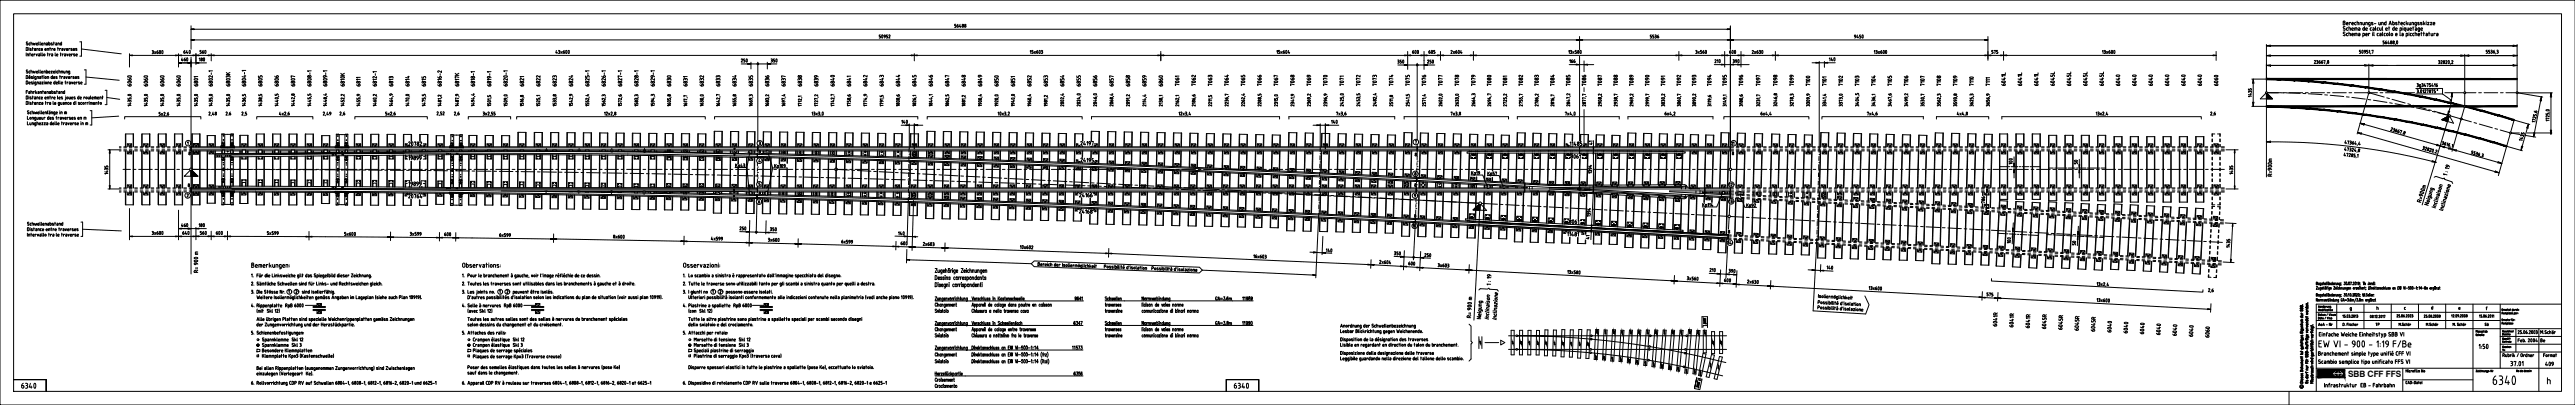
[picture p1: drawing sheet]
<svg xmlns="http://www.w3.org/2000/svg" width="1890mm" height="297mm" viewBox="0 0 1890 297" stroke-linecap="round" stroke-linejoin="round" font-family="sans-serif">
<defs><g id="words">
<text font-size="15.9" x="1828" y="285">6340</text>
<g font-size="11">
<text x="15" y="288">6340</text>
<text x="905" y="288">6340</text>
</g>
<g font-size="9.7">
<text x="1552" y="247" transform="rotate(-90 1552 247)">6040</text>
<text x="1588" y="248" transform="rotate(-90 1588 248)">6040</text>
<text x="1600" y="249" transform="rotate(-90 1600 249)">6040</text>
<text x="1612" y="250" transform="rotate(-90 1612 250)">6040</text>
<text x="1624" y="250" transform="rotate(-90 1624 250)">6060</text>
</g>
<g font-size="9.3">
<text x="495" y="64" transform="rotate(-90 495 64)">6830</text>
<text x="615" y="64" transform="rotate(-90 615 64)">6840</text>
<text x="735" y="64" transform="rotate(-90 735 64)">6850</text>
<text x="855" y="64" transform="rotate(-90 855 64)">6860</text>
<text x="1096" y="66" transform="rotate(-90 1096 66)">7080</text>
<text x="1212" y="66" transform="rotate(-90 1212 66)">7090</text>
<text x="1564" y="247" transform="rotate(-90 1564 247)">6040</text>
<text x="1576" y="248" transform="rotate(-90 1576 248)">6040</text>
</g>
<g font-size="8.8">
<text x="98" y="66" transform="rotate(-90 98 66)">6060</text>
<text x="110" y="66" transform="rotate(-90 110 66)">6060</text>
<text x="122" y="66" transform="rotate(-90 122 66)">6060</text>
<text x="134" y="66" transform="rotate(-90 134 66)">6060</text>
<text x="928" y="66" transform="rotate(-90 928 66)">7066</text>
<text x="976" y="66" transform="rotate(-90 976 66)">7070</text>
<text x="1166" y="66" transform="rotate(-90 1166 66)">7086</text>
<text x="1330" y="64" transform="rotate(-90 1330 64)">7100</text>
<text x="1558" y="66" transform="rotate(-90 1558 66)">6040</text>
<text x="1570" y="66" transform="rotate(-90 1570 66)">6040</text>
<text x="1582" y="66" transform="rotate(-90 1582 66)">6040</text>
<text x="1594" y="66" transform="rotate(-90 1594 66)">6040</text>
<text x="1606" y="66" transform="rotate(-90 1606 66)">6040</text>
<text x="1618" y="66" transform="rotate(-90 1618 66)">6040</text>
<text x="1630" y="66" transform="rotate(-90 1630 66)">6060</text>
<text x="1865" y="271">409</text>
</g>
<g font-size="8.4">
<text x="542" y="171">250</text>
<text x="659" y="182">600</text>
<text x="1525" y="182" transform="rotate(-90 1525 182)">50</text>
<text x="1022" y="189">350</text>
<text x="1031" y="197">600</text>
<text x="1263" y="209">600</text>
</g>
<g font-size="7.9">
<text x="1359" y="30">9450</text>
<text x="145" y="41">560</text>
<text x="132" y="47">460</text>
<text x="145" y="47">180</text>
<text x="543" y="48">250</text>
<text x="565" y="48">350</text>
<text x="1341" y="47">140</text>
<text x="1257" y="48">210</text>
<text x="1271" y="48">390</text>
<text x="660" y="93">140</text>
<text x="976" y="93">140</text>
<text x="1526" y="123" transform="rotate(-90 1526 123)">50</text>
<text x="132" y="169">460</text>
<text x="145" y="169">180</text>
<text x="564" y="171">350</text>
<text x="1034" y="169">10</text>
<text x="133" y="174">640</text>
<text x="146" y="174">560</text>
<text x="156" y="174">600</text>
<text x="323" y="175">600</text>
<text x="658" y="175">140</text>
<text x="1477" y="182" transform="rotate(-90 1477 182)">100</text>
<text x="972" y="187">140</text>
<text x="1044" y="190">250</text>
<text x="1253" y="201">210</text>
<text x="1268" y="202">390</text>
<text x="1339" y="200">140</text>
</g>
<g font-size="7.5">
<text x="134" y="41">640</text>
<text x="1034" y="41">600</text>
<text x="1046" y="41">605</text>
<text x="1267" y="41">600</text>
<text x="1024" y="48">350</text>
<text x="1046" y="48">250</text>
<text x="1478" y="123" transform="rotate(-90 1478 123)">100</text>
</g>
<text font-size="6.6" x="1821" y="241">Sä</text>
<text font-size="6.4" x="1723" y="276">SBB CFF FFS</text>
<g font-size="6.2">
<text x="301" y="64" transform="rotate(-90 301 64)">6814</text>
<text x="338" y="64" transform="rotate(-90 338 64)">6817K</text>
<text x="397" y="64" transform="rotate(-90 397 64)">6822</text>
<text x="409" y="64" transform="rotate(-90 409 64)">6823</text>
<text x="421" y="64" transform="rotate(-90 421 64)">6824</text>
<text x="517" y="64" transform="rotate(-90 517 64)">6832</text>
<text x="529" y="64" transform="rotate(-90 529 64)">6833</text>
<text x="541" y="64" transform="rotate(-90 541 64)">6834</text>
<text x="553" y="64" transform="rotate(-90 553 64)">6835</text>
<text x="565" y="64" transform="rotate(-90 565 64)">6836</text>
<text x="577" y="64" transform="rotate(-90 577 64)">6837</text>
<text x="589" y="64" transform="rotate(-90 589 64)">6838</text>
<text x="661" y="64" transform="rotate(-90 661 64)">6844</text>
<text x="685" y="64" transform="rotate(-90 685 64)">6846</text>
<text x="697" y="64" transform="rotate(-90 697 64)">6847</text>
<text x="709" y="64" transform="rotate(-90 709 64)">6848</text>
<text x="721" y="64" transform="rotate(-90 721 64)">6849</text>
<text x="758" y="64" transform="rotate(-90 758 64)">6852</text>
<text x="770" y="64" transform="rotate(-90 770 64)">6853</text>
<text x="782" y="64" transform="rotate(-90 782 64)">6854</text>
<text x="794" y="64" transform="rotate(-90 794 64)">6855</text>
<text x="806" y="64" transform="rotate(-90 806 64)">6856</text>
<text x="818" y="64" transform="rotate(-90 818 64)">6857</text>
<text x="830" y="64" transform="rotate(-90 830 64)">6858</text>
<text x="842" y="64" transform="rotate(-90 842 64)">6859</text>
<text x="248" y="86">2,6</text>
<text x="332" y="86">2,6</text>
<text x="1621" y="86">2,6</text>
<text x="299" y="119">19899</text>
<text x="791" y="146">24166</text>
<text x="791" y="158">24168</text>
</g>
<g font-size="5.7">
<text x="1210" y="29">5536</text>
<text x="1460" y="41">575</text>
<text x="1151" y="47">166</text>
<text x="637" y="64" transform="rotate(-90 637 64)">6842</text>
<text x="649" y="64" transform="rotate(-90 649 64)">6843</text>
<text x="673" y="64" transform="rotate(-90 673 64)">6845</text>
<text x="165" y="86">2.6</text>
<text x="792" y="108">24197</text>
<text x="1165" y="107">41</text>
<text x="299" y="137">19899</text>
<text x="1458" y="150" transform="rotate(-90 1458 150)">786</text>
<text x="521" y="177">4x599</text>
<text x="1167" y="176" transform="rotate(-90 1167 176)">41</text>
<text x="1457" y="218">575</text>
<text x="338" y="283">6.</text>
</g>
<g font-size="5.3">
<text x="700" y="21">56488</text>
<text x="1653" y="72" transform="rotate(-90 1653 72)">1435</text>
<text x="1268" y="138">12</text>
<text x="1036" y="146">9</text>
<text x="1268" y="150">13</text>
<text x="555" y="150">6</text>
<text x="195" y="173">5x599</text>
<text x="1267" y="180">14</text>
<text x="342" y="226" transform="rotate(-90 342 226)">4.</text>
<text x="504" y="226" transform="rotate(-90 504 226)">4.</text>
<text x="1863" y="252">Be</text>
<text x="1865" y="263">Format</text>
<text x="188" y="283" transform="rotate(-90 188 283)">6.</text>
<text x="504" y="283" transform="rotate(-90 504 283)">6.</text>
</g>
<g font-size="4.9">
<text x="1274" y="107" transform="rotate(-90 1274 107)">11</text>
<text x="187" y="210" transform="rotate(-90 187 210)">2.</text>
<text x="342" y="210" transform="rotate(-90 342 210)">2.</text>
<text x="504" y="210" transform="rotate(-90 504 210)">2.</text>
<text x="187" y="216" transform="rotate(-90 187 216)">3.</text>
<text x="342" y="216" transform="rotate(-90 342 216)">3.</text>
<text x="504" y="216" transform="rotate(-90 504 216)">3.</text>
<text x="187" y="226" transform="rotate(-90 187 226)">4.</text>
<text x="1742" y="240">TP</text>
<text x="187" y="246" transform="rotate(-90 187 246)">5.</text>
<text x="342" y="246" transform="rotate(-90 342 246)">5.</text>
<text x="504" y="246" transform="rotate(-90 504 246)">5.</text>
<text x="1244" y="280">R</text>
</g>
<g font-size="4.4">
<text x="341" y="204" transform="rotate(-90 341 204)">1.</text>
<text x="504" y="204" transform="rotate(-90 504 204)">1.</text>
<text x="1248" y="241">L</text>
</g>
<g font-size="4">
<text x="187" y="204" transform="rotate(-90 187 204)">1.</text>
<text x="1836" y="258">Vu</text>
</g>
</g></defs>
<!-- layer: AXES -->
<g fill="none" stroke="#000" stroke-width=".73">
<path d="M1843 98l7 1M1853 99l8 2M90 124h6M98 124h2M102 124h10M114 124h2M118 124h10M130 124h2M134 124h5M150 124h-9h11M152 124h2M170 124h-16"/>
<path d="M174 124h10M182 124h-12M184 124h2M186 124h2M188 124h10M190 124h10M200 124h2M202 124h2M204 124h10M206 124h10M216 124h2M218 124h2"/>
<path d="M220 124h10M222 124h10M232 124h2M234 124l2 1M236 124h10M238 125h10M248 124h2M250 125h2M252 124h10M254 125h10M264 124h2M266 125h2"/>
<path d="M268 124h10M270 125h10M280 124h2M282 125h2M284 124h10M286 125h10M296 124h2M298 125h2M300 124h10M302 125h10M312 124h2M314 125h2"/>
<path d="M316 124h10M318 125h10M328 124h2M330 125h2M332 124h10M334 125h10M344 124h2M346 125h2M348 124h10M350 126h10M360 124h2M362 126h2"/>
<path d="M364 124h10M366 126h10M376 124h2M378 126h2M380 124h10M382 126h10M392 124h2M394 126h2M396 124h10M398 126h10M408 124h2M410 126h2"/>
<path d="M412 124h10M414 126h10M424 124h2M426 127h2M428 124h10M430 127h10M440 124h2M442 127h2M444 124h10M446 127h10M456 124h2M458 127h2"/>
<path d="M460 124h10M462 127h10M472 124h2M474 127h2M476 124h10M478 127l10 1M488 124h2M490 128h2M492 124h10M494 128h10M504 124h2M506 128h2"/>
<path d="M508 124h10M510 128h10M520 124h2M522 128h2M524 124h10M526 128l10 1M536 124h2M538 129h2M540 124h10M542 129h10M552 124h2M554 129h2"/>
<path d="M556 124h10M558 129h10M568 124h2M570 129h2M572 124h10M574 129l10 1M584 124h2M586 130h2M588 124h10M590 130h10M600 124h2M602 130h2"/>
<path d="M604 124h9M606 130l10 1M618 131h2M622 124h-7l8 1M622 131h10M624 124h2M625 125h2M628 124h10M629 125l10 1M634 131h2M638 131h10M640 124h2"/>
<path d="M641 126h2M644 124h10M645 126h10M650 131l2 1M654 132h10M656 124h2M657 127h2M660 124h10M661 127h10M666 132h2M670 132h10M672 124h2"/>
<path d="M673 127h2M676 124h10M677 128h10M682 132h2M686 133h10M688 124h2M689 128h2M692 124h10M693 128l10 1M698 133h2M702 133h10M704 124h2"/>
<path d="M705 129h2M708 124h10M709 129l10 1M714 133l2 1M718 134h10M720 124h2M721 130h2M724 124h10M725 130l10 1M730 134h2M734 134h10M736 124h2"/>
<path d="M737 131h2M740 124h10M741 131h10M746 134l2 1M750 135h10M752 124h2M753 132h2M756 124h10M757 132h10M762 135h2M766 135h10M768 124h2"/>
<path d="M769 132l2 1M772 124h10M773 133h10M778 136h2M782 136h10M784 124h2M785 133h2M788 124h10M789 133l10 1M794 136h2M798 136l10 1M800 124h2"/>
<path d="M801 134h2M804 124h10M805 134l10 1M810 137h2M814 137h10M816 124h2M817 135h2M820 124h10M821 135l10 1M826 137h2M830 137l10 1M832 124h2"/>
<path d="M833 136h2M836 124h10M837 136l10 1M842 138h2M846 138l12 1M848 124h2M849 137h2M851 138l10 1M852 124h9M853 137h10M863 139h2M863 124h2"/>
<path d="M865 137l2 1M867 139h10M867 124h10M869 138h10M879 139l2 1M879 124h2M881 138h2M883 140h10M883 124h10M885 139h10M895 124h2M897 139h2"/>
<path d="M899 124h10M901 139l10 1M911 124h2M913 140h2M915 124h10M927 124h2M931 124h10M943 124h2M947 124h10M959 124h2M963 124h10M975 124h2"/>
<path d="M979 124h10M991 124h2M995 124h10M1007 124h2M1011 124h10M1023 124h2M1027 124h10M1039 124h2M1043 124h10M1055 124h2M1059 124h10M1071 124h2"/>
<path d="M1075 124h10M1087 124h2M1091 124h10M1103 124h2M1107 124h10M1119 124h2M1123 124h10M1135 124h2M1139 124h10M1151 124h2M1155 124h10M1169 124h7"/>
<path d="M1178 124h2M1182 124h10M1194 124h2M1198 124h10M1210 124h2M1214 124h10M1226 124h2M1230 124h10M1242 124h2M1246 124h10M1258 124h2M1262 124h7"/>
<path d="M1271 124h10M1283 124h2M1287 124h10M1299 124h2M1303 124h10M1315 124h2M1319 124h10M1331 124h2M1335 124h10M1347 124h2M1351 124h10M1363 124h2"/>
<path d="M1367 124h10M1379 124h2M1383 124h10M1395 124h2M1399 124h10M1411 124h2M1415 124h10M1427 124h2M1431 124h10M1443 124h2M1447 124h10M1459 124h2"/>
<path d="M1463 124h10M1479 124h10M1491 124h2M1495 124h10M1507 124h2M1511 124h10M1527 124h10M1539 124h2M1543 124h10M1555 124h2M1559 124h10M1571 124h2"/>
<path d="M1575 124h10M1587 124h2M1591 124h10M1603 124h2M1607 124h10M1619 124h2M1623 124h9M895 140h2M899 140l10 1M911 141h2M915 141h10M917 140l10 1"/>
<path d="M927 141l2 1M929 141h2M931 142h10M933 141l10 1M943 142h2M945 142h2M947 142l10 1M949 142h10M959 143h2M961 143h2M963 143l10 1M965 143h10"/>
<path d="M975 144h2M977 143h2M979 144h10M981 144h10M991 144h2M993 144h2M995 145h10M997 144l10 1M1007 145h2M1009 145h2M1011 145l10 1M1013 145l10 1"/>
<path d="M1023 146h2M1025 146h2M1027 146l10 1M1029 146l10 1M1041 147h2M1043 147h10M1045 147h10M1055 148h4M1059 148h12M1071 148h4M1075 149h10M1087 149l12 1"/>
<path d="M1101 150h2M1105 150l10 1M1117 151h2M1121 151h10M1133 152h2M1137 152h10M1149 152l2 1M1153 153h12M1169 153l6 1M1177 154h2M1181 154l10 1M1193 155h2"/>
<path d="M1197 155h10M1209 156h2M1213 156h10M1225 156l2 1M1229 157h10M1241 157h2M1245 158h10M1257 158h2M1261 158l7 1M1270 159h10M1282 159h2M1286 160h10"/>
<path d="M1298 160h2M1302 160l10 1M1314 161h2M1318 161l10 1M1330 162h2M1334 162l10 1M1346 163h2M1350 163l10 1M1362 164h2M1366 164h10M1378 164l2 1M1382 165h10"/>
<path d="M1394 165h2M1398 166h10M1410 166h2M1414 166l10 1M1426 167h2M1430 167l10 1M1442 168h2M1446 168l10 1M1457 169h2M1461 169h10M1477 170h10M1489 170h2"/>
<path d="M1493 171h10M1505 171h2M1509 171l10 1M1525 172l10 1M1537 173h2M1541 173l10 1M1553 174h2M1557 174h10M1569 175h2M1573 175h10M1585 175h2M1589 176h10"/>
<path d="M1601 176h2M1605 176l10 1M1617 177h2M1621 177l10 1"/>
</g>
<!-- layer: LAME -->
<g fill="none" stroke="#000" stroke-width=".73">
<path d="M158 113h251h78l69 2M169 114v1M170 113l198-2h93l95 2M244 113v1M252 113v1M297 112l-139 2M328 112v1M336 112v1M358 111l-200 2v2l179-2 124 1 95 1v-3h-4M370 111h-10M372 111h10M384 111h40"/>
<path d="M426 111h22M450 111h22M474 111l76 1M140 139h416M158 139v-2l179 1h219v3h-5M158 138l139 1M169 137v1M170 139h30M244 137v1M252 137l-1 1M328 138v1M336 138h.1"/>
<path d="M336 138v1M368 140h188M396 140h4M402 140h22M426 140h22M450 140h22M473 140l77 1"/>
<circle cx="159" cy="115" r=".3"/>
<circle cx="161" cy="114" r=".2"/>
<circle cx="162" cy="114" r=".2"/>
<circle cx="166" cy="114" r=".2"/>
<circle cx="167" cy="114" r=".2"/>
<circle cx="168" cy="114" r=".2"/>
<circle cx="245" cy="114" r=".2"/>
<circle cx="246" cy="114" r=".2"/>
<circle cx="251" cy="114" r=".2"/>
<circle cx="329" cy="113" r=".2"/>
<circle cx="330" cy="113" r=".2"/>
<circle cx="335" cy="113" r=".2"/>
<circle cx="539" cy="114" r=".5"/>
<circle cx="161" cy="137" r=".3"/>
<circle cx="162" cy="137" r=".2"/>
<circle cx="164" cy="137" r=".2"/>
<circle cx="166" cy="137" r=".2"/>
<circle cx="167" cy="137" r=".2"/>
<circle cx="168" cy="137" r=".2"/>
<circle cx="245" cy="137" r=".2"/>
<circle cx="246" cy="137" r=".2"/>
<circle cx="251" cy="138" r=".2"/>
<circle cx="329" cy="138" r=".2"/>
<circle cx="330" cy="138" r=".2"/>
<circle cx="335" cy="138" r=".2"/>
<circle cx="539" cy="139" r=".5"/>
</g>
<!-- layer: TEXTE -->
<g fill="none" stroke="#000" stroke-width=".73">
<path d="M1720 17h.1M1720 16v2a.7 .7 0 0 0 1-1 .7 .7 0 0 0-1 0M1720 15a.7 .7 0 0 1 1 1 .7 .7 0 0 1-1 1M1721 20a.7 .7 0 0 0-1 0 .7 .7 0 0 0 0 1h1M1722 17h1a.6 .6 0 0 0 0-1 .7 .7 0 0 0-1 1v1h1M1724 20v2M1725 17l-1-1v2M1726 17h1a.6 .6 0 0 0 0-1 .7 .7 0 0 0-1 1l1 1M1726 18h1M1728 17v1M1728 18h1M1729 16l-1 1"/>
<path d="M1730 16l1 1M1730 16v2M1731 17v1M1732 18v-2l1 1v1M1734 16l1 2v-2M1735 20v2h-1M1737 16h-1v2M1737 16v2M1738 17v1M1738 17l2-1-1 3h-1M1738 18h2M1741 17l1 1h-2"/>
<path d="M1741 17v-1v1M1743 17h1M1743 20l1 2M1746 16v2h1v-2M1748 18v-2l1 1v1M1748 20l1 2M1751 16v2h-1v-1l1-1M1753 18l1-2 1 2M1753 20v2M1754 17h1M1756 16v2h1v-1l-1-1M1757 20v2h-1"/>
<path d="M1758 17l1 1h-1M1759 17l-1-1v1M1760 16h1M1761 16v2M1762 17h1a.6 .6 0 0 0 0-1 .7 .7 0 0 0-1 1v1h1M1764 20h.1M1765 16l-1 1v1h1M1766 16v2M1767 17v1M1767 17h-1M1768 16v2h1v-2M1770 18v-2l1 1v1"/>
<path d="M1771 20v2M1773 18h-1l1-2v3h-1M1774 17l2 1h-2M1775 17v-1v1M1776 18h1M1777 17v1M1777 17h-1l1 1M1779 16v2M1779 17l1 1M1780 17h-1M1781 16h.1M1781 16v2"/>
<path d="M1782 16h1l-1 2h1M1784 16h1l-1 2h1M1786 17h1a.6 .6 0 0 0 0-1 .7 .7 0 0 0-1 1v1h1M19 39v2M19 32h1M20 32a.6 .6 0 0 1 0 1 .6 .6 0 0 1-1 0M20 31h-1l1 1M20 35h-1v2h1v-1M21 35h.1M21 36v1M22 40h.1M22 32h-1v1h1"/>
<path d="M22 39v2M22 36l1 1h-1M22 36h1M22 36h.1M23 32h.1M23 31v2M23 32l1 1M24 36h.1M24 35v2M24 32l1 1v-1l1 1v-1M25 36h1v1h-1l1-1M26 36h.1"/>
<path d="M26 40h-1v1M26 40l1 1v-1M27 37v-1h1v1M27 33h1M28 32h-1M28 32h-1v1M28 40h1v1h-1v-1h1M28 31l1 2M29 36v1M29 31v2M30 33h.1M30 39v2"/>
<path d="M30 36h1h-1v1h1M30 32h1l-1 1h1M31 39v2M32 33v-1h1v1M33 36h1h-1v1h1M34 32h1v1h-1v-1h1M35 37v-1h1v1M35 40h.1M35 39v2M36 31v2M36 32h.1M36 32l1 1h-1"/>
<path d="M36 36h1M37 35v2M37 40h-1v1M38 40h1M38 32v1h-1M38 32h-1h1M39 40v1h-1M39 36h-1v1M39 32h1M39 36h1l-1 1h1M39 31v2M40 39v2"/>
<path d="M41 32h1M42 32v1h-1l1-1M42 36h1M42 33v-1h1v1M42 35v2M44 40h1M44 36v1M44 39v2M45 31v2l-1-1h1M45 36h1v1h-1l1-1M46 36h.1M46 40v1"/>
<path d="M47 36v1l1-1M47 40h1v1h-1v-1h1M49 36h1h-1v1h1M49 40v1l1-1M51 36h-1v1M52 36l1 1h-1M52 36h1M53 40h-1v1M54 36h1h-1v1h1M54 40h1M54 40l1 1h-1M56 36h-1l1 1"/>
<path d="M59 31h1v10h-1M60 36l29 3M1721 21a.8 .8 0 0 1 0 1 .8 .8 0 0 1-1 0M1721 24a.7 .7 0 0 0-1 0 .7 .7 0 0 0 0 1h1a.7 .7 0 0 1 0 1 .7 .7 0 0 1-1 0M1722 22h1M1723 20l-1 1v1M1723 24l-1 1v1h1M1724 20l1 1v1M1724 24l1 1v1M1724 24v2M1726 21h1a.6 .6 0 0 0 0-1 .7 .7 0 0 0-1 1l1 1M1726 25h1a.6 .6 0 0 0 0-1 .7 .7 0 0 0-1 1l1 1"/>
<path d="M1726 22h1M1726 26h1M1728 22v-2l2 1v1M1728 26v-2h2v2M1729 20v2M1729 24v2M1731 20l1 1v1h-1v-1h1M1731 24l1 1v1h-1v-1h1M1734 26h1v-2h-1v3M1735 20l-1 1v1M1736 21h1a.6 .6 0 0 0 0-1 .7 .7 0 0 0-1 1v1h1M1736 25h1a.6 .6 0 0 0 0-1 .7 .7 0 0 0-1 1v1h1"/>
<path d="M1739 25l-1-1v2M1740 22h.1M1740 20v1v1M1741 24h.1M1741 24v2M1741 20l2 1v1h-1v-1h1M1742 24l1 2M1745 22h1M1746 20l-1 1v1M1746 24l-1 1v1h1M1746 20v2M1747 24h.1"/>
<path d="M1747 24l1 2h-2l1-1h1M1748 20v2h-2M1748 24l1 2M1751 24l-1 1v1h1M1752 21h-1M1752 21a.6 .6 0 0 0 0-1 .7 .7 0 0 0-1 1v1h1M1753 20h1M1754 24v2M1757 20l-1 1v1M1759 21h-1M1759 25h-1M1759 21a.6 .6 0 0 0 0-1 .7 .7 0 0 0-1 1v1h1"/>
<path d="M1759 25a.6 .6 0 0 0 0-1 .7 .7 0 0 0-1 1v1h1M1761 24l1 2M1761 22h1M1762 20h-1v3M1762 20l1 2M1763 22h-1M1763 24l1 1v1h-1v-1h1M1764 20v2M1764 22v-1l2-1v3M1764 22h2M1766 26h1v-2h-1v3M1767 20v2"/>
<path d="M1768 20v2h-1M1768 24h.1M1768 24v2M1769 21h1a.7 .7 0 0 0-1-1 .6 .6 0 0 0 0 1v1h1M1769 25v1M1769 26h1M1770 24l-1 1M1771 20h1M1772 24l-1 1v1h1M1772 24l2 1v1M1772 24v2M1773 20l1 1v1h-1v-1h1"/>
<path d="M1775 22v-1l1-1v3h-1M1775 22h1M1775 25h1a.7 .7 0 0 0-1-1 .6 .6 0 0 0 0 1v1M1775 23h.1M1775 26h1M1777 21h1a.6 .6 0 0 0 0-1 .7 .7 0 0 0-1 1v1h1M1777 24h1M1777 24v2M1779 24h.1M1779 24v2M1780 24l2 1v1h-1v-1h1M1782 24h1"/>
<path d="M1783 24v2M1784 24l1 2v-2M1787 25l-1-1v2M1788 24l1 1v1h-1v-1h1M19 59l1 1v2h-1zM19 55l1 1v2h-1zM19 52l1 1h-1M20 41v-1h1v1M20 51l-1 1h1M21 57h1v-1h-1v1l1 1M22 52h.1M22 52l-1 1 1 1"/>
<path d="M22 55h-1M23 51v3M23 52h.1M23 57h1h-1M23 40h1h-1v1h1M23 56v1M23 52l1 2M23 56h1M24 52l1 2v-1l1 1v-2M25 55h.1M25 56v2M25 59v1"/>
<path d="M26 56v2M26 56l-1 1 1 1M27 58h-1M27 54h1M28 53h-1M28 53l-1-1v2M28 56h-1v2M28 56v2M28 51l1 3M29 56h1M29 51v2M30 53v1"/>
<path d="M30 56v2l-1-1h1M30 53h1v-1l-1 1 1 1M31 56h.1M31 55v3M32 55h.1M32 56v2M32 59v1M33 52h-1v2M33 52v2M34 51v3l1-1v-1M34 52h1M35 56v2"/>
<path d="M35 56l1 2M36 53h.1M36 53l1 1M36 53v-1l1 1h-1M37 52h1l-1 2h1M38 56h.1M38 56l-1 1 1 1M38 40v1M38 55v3M39 53h1v-1h-1v1l1 1M39 57h1v-1h-1v1l1 1M40 59v3v-1v-1"/>
<path d="M41 41h.1M41 51v1M41 52v2M41 57h1h-1M41 40h1l-1 1h1M42 56h-1v1M42 52h.1M42 52v1v1M43 59v3M43 51v3M43 52h1M44 56h.1"/>
<path d="M44 52v2M44 59v3M44 55v3M46 52h-1v2M46 52v2M46 56h-1v2M47 52v1M47 56h.1M47 56l1 2-1-1h1M48 52v2l-1-1M48 59v3M48 56l1 2v-2"/>
<path d="M49 52h-1v2M49 52v2M50 57h1v-1h-1v1l1 1M51 52v2h-1M51 52l-1 1 1 1M51 41h1M52 40h-1M52 40h-1v1M53 56h-1v2M54 56h-1l1 1h-1M55 57h1v-1h-1v1l1 1M56 40h1h-1v1"/>
<path d="M56 41h1M58 56h-1l1 1h-1M62 51h1v11h-1M63 57l25 2M143 58a1.4 1.4 0 0 1 1-1 1.4 1.4 0 0 1 1 2 1.4 1.4 0 0 1-1 0 1.4 1.4 0 0 1-1-1zM145 56h-3l1 1M153 58a1.4 1.4 0 0 1 2-1 1.4 1.4 0 0 1 1 2 1.4 1.4 0 0 1-2 0 1.4 1.4 0 0 1-1-1zM155 53v2M156 56v1l-2-1v1M156 52h-3l1 1M166 55h3M166 53l2 2"/>
<path d="M166 58a1.4 1.4 0 0 1 2-1 1.4 1.4 0 0 1 1 2 1.4 1.4 0 0 1-2 0 1.4 1.4 0 0 1-1-1zM167 56h1l1 1M167 56a.6 .6 0 0 0-1 0v1M169 53l-2 1M178 58a1.4 1.4 0 0 1 1-1 1.4 1.4 0 0 1 1 2 1.4 1.4 0 0 1-1 0 1.4 1.4 0 0 1-1-1zM179 56h1M179 53v1M180 55v2l-2-1M180 52h-2M190 56v1h1v-1h1v1M190 58a1.4 1.4 0 0 1 1-1 1.4 1.4 0 0 1 1 2 1.4 1.4 0 0 1-1 0 1.4 1.4 0 0 1-1-1zM202 56l1 1"/>
<path d="M202 58a1.4 1.4 0 0 1 1-1 1.4 1.4 0 0 1 1 2 1.4 1.4 0 0 1-1 0 1.4 1.4 0 0 1-1-1zM203 56v1M203 56a.6 .6 0 0 1 1 0 .6 .6 0 0 1 0 1h-1M204 56h-1M214 58a1.4 1.4 0 0 1 1-1 1.4 1.4 0 0 1 1 2 1.4 1.4 0 0 1-1 0 1.4 1.4 0 0 1-1-1zM216 56h-2v1M226 58a1.4 1.4 0 0 1 1-1 1.4 1.4 0 0 1 1 2 1.4 1.4 0 0 1-1 0 1.4 1.4 0 0 1-1-1zM227 53v2M228 52h-2v1M237 58a1.4 1.4 0 0 1 2-1 1.4 1.4 0 0 1 1 2 1.4 1.4 0 0 1-2 0 1.4 1.4 0 0 1-1-1zM239 56l-1 1a.7 .7 0 0 1-1-1 .7 .7 0 0 1 1 0h1h1M239 53v2"/>
<path d="M240 52h-3l1 1M250 55h3M250 54l2 1M250 56a1.4 1.4 0 0 1 2 0 1.4 1.4 0 0 1 1 1 1.4 1.4 0 0 1-2 0 1.4 1.4 0 0 1-1-1zM252 60a.7 .7 0 0 1 1 0 .7 .7 0 0 1-1 1M252 60a.6 .6 0 0 0-1 0 .7 .7 0 0 0 1 1M253 58h-3l1 1M253 54l-2 1M263 60a.7 .7 0 0 1 1 0 .7 .7 0 0 1-1 1M264 60a.6 .6 0 0 0-1 0 .7 .7 0 0 0 1 1M264 58h-2v1M264 57h-2"/>
<path d="M275 54v1M276 58h-2v1M276 56v1l-2-1v1M276 53h-2M287 57h.1M287 57a.7 .7 0 0 0-1-1 .6 .6 0 0 0 0 1M287 60a.7 .7 0 0 1 1 0 .7 .7 0 0 1-1 1M287 56h1v1M288 60a.6 .6 0 0 0-1 0 .7 .7 0 0 0 1 1M288 56l-1 1M288 58h-2v1M310 56v1h1v-1h1v1"/>
<path d="M312 58h-2v1M321 56l1 1M321 53h1M322 57h.1M323 57v-1a.7 .7 0 0 1 1 1 .6 .6 0 0 1-1 0h-1M323 54v1M324 58h-3l1 1M324 52v1l-2-1-1 1M347 54v1M348 58h-2v1M348 53h-2M359 56v1a.7 .7 0 0 1-1 0 .7 .7 0 0 1 0-1h2v1"/>
<path d="M359 54v1M360 58h-2v1M360 53h-2M370 56a1.4 1.4 0 0 1 1-1 1.4 1.4 0 0 1 1 1 1.4 1.4 0 0 1-1 1 1.4 1.4 0 0 1-1-1zM371 58h-1a.6 .6 0 0 0 0 1M371 53v2M372 58v1l-1-1M372 52h-2v1M383 58h-1v1M384 58v1l-1-1M384 56h-2v1M430 56v1h1v-1h1v1"/>
<path d="M431 58h-1v1M431 53v2M432 58v1l-1-1M432 52h-2v1M442 56l1 1M442 58v1M443 58h-1M443 56a.6 .6 0 0 1 1 0 .6 .6 0 0 1 0 1h-1zM443 60a.7 .7 0 0 1 1 0 .7 .7 0 0 1-1 1M443 53v2M444 60a.6 .6 0 0 0-1 0 .7 .7 0 0 0 1 1M444 58v1l-1-1"/>
<path d="M444 52h-2v1M455 58h-1v1M455 53v2M456 58v1l-1-1M456 56h-2v1M456 52h-2v1M466 58v1M467 58h-1M467 53v2M468 58v1l-1-1M468 52h-2v1M478 56h1"/>
<path d="M478 56a.6 .6 0 0 0 0 1M479 58h-1v1M479 53v2M480 58v1l-1-1M480 52h-2v1M480 56h-1l-1 1M503 59a.8 .8 0 0 1 0-1 .8 .8 0 0 1 1 0v1M503 58a.6 .6 0 0 0-1 0v1M504 56h-2v1M598 56h1v1a.7 .7 0 0 1-1 0 .7 .7 0 0 1 0-1zM599 58v1M599 58a.6 .6 0 0 0-1 0v1"/>
<path d="M599 56h1M599 60a.7 .7 0 0 1 1 0 .7 .7 0 0 1-1 1M599 58h1v1M600 60a.6 .6 0 0 0-1 0 .7 .7 0 0 0 1 1M600 58h-1M623 58h1M624 57v2l-2-1M624 56h-2M742 58v1h1v-1h1l1 1M745 56h-3l1 1M863 58l1 1M864 57a.7 .7 0 0 1 1 1 .6 .6 0 0 1 0 1h-1z"/>
<path d="M865 56h-2M875 58l1 1M876 55l-1 1M876 57a.7 .7 0 0 1 1 1 .6 .6 0 0 1 0 1h-1zM877 55v1l-1-1M887 58l1 1M888 56h.1M888 56l1-1v1M888 56a.7 .7 0 0 0-1-1 .6 .6 0 0 0 0 1M888 57h1a.6 .6 0 0 1 0 1 .6 .6 0 0 1 0 1h-1zM899 58l1 1M900 57h1a.7 .7 0 0 1 1 1 .7 .7 0 0 1-1 1h-1z"/>
<path d="M900 55h2M901 55v1h-2M911 58l1 1M911 55v1h1v-1h1l1 1M912 57h1a.7 .7 0 0 1 1 1 .7 .7 0 0 1-1 1h-1zM935 58l1 1M936 57h1a.7 .7 0 0 1 1 1 .7 .7 0 0 1-1 1h-1zM938 56l-3-1v1M947 58l1 1M949 57a.7 .7 0 0 1 1 1 .7 .7 0 0 1-1 1h-1zM950 60a1.4 1.4 0 0 0-2-1 1.4 1.4 0 0 0-1 1M950 60h.1"/>
<path d="M959 58l1 1M961 57a.7 .7 0 0 1 1 1 .7 .7 0 0 1-1 1h-1zM961 55l-1 1a.7 .7 0 0 1-1 0 .7 .7 0 0 1 1-1h1l1 1M986 58l-3-1 1 2M986 56h-3h1M996 56h.1M996 55l-1 1M998 58l-3-1 1 2M998 55v1l-2-1M1009 56h.1M1009 56l1-1v1M1009 56a.7 .7 0 0 0-1-1 .6 .6 0 0 0 0 1"/>
<path d="M1010 60h.1M1010 60a1.4 1.4 0 0 0-1-1 1.4 1.4 0 0 0-1 1M1010 58l-2-1v2M1021 55h1M1022 55v1h-2M1022 58l-2-1v2M1032 55v1h1M1033 56l1-1v1M1034 58l-2-1v2M1044 56h1M1045 55h1a.6 .6 0 0 1 0 1h-1zM1046 58l-2-1v2"/>
<path d="M1059 58l-3-1v2M1059 56l-3-1v1M1071 58l-3-1v2M1080 55h1v1a.7 .7 0 0 1-1 0 .7 .7 0 0 1 0-1zM1081 55l2 1M1083 58l-3-1v2M1105 57a.7 .7 0 0 0-1 1 .7 .7 0 0 0 1 1M1105 57a.7 .7 0 0 1 1 1 .7 .7 0 0 1-1 1M1106 56h-3h1M1116 55a.7 .7 0 0 0-1 1M1117 57a.7 .7 0 0 0-1 1 .7 .7 0 0 0 1 1M1117 57a.7 .7 0 0 1 1 1 .7 .7 0 0 1-1 1"/>
<path d="M1117 55v1l-1-1M1128 56h.1M1128 56a.7 .7 0 0 0-1-1 .7 .7 0 0 0-1 1M1128 57a.7 .7 0 0 0 0 1 .7 .7 0 0 0 0 1M1128 55v1M1129 57a.6 .6 0 0 1 0 1 .6 .6 0 0 1 0 1M1129 55v1M1129 56h.1M1139 55h2M1140 57a.7 .7 0 0 0-1 1 .7 .7 0 0 0 1 1M1140 55v1h-2M1140 57a.7 .7 0 0 1 1 1 .7 .7 0 0 1-1 1"/>
<path d="M1150 55v1h1v-1l1 1M1152 56h.1M1175 56l-2-1v1M1196 55h1v1a.7 .7 0 0 1-1 0 .7 .7 0 0 1 0-1zM1197 55l2 1M1220 57h1M1220 59h.1M1220 57a.7 .7 0 0 0-1 1 .6 .6 0 0 0 1 0M1221 57l1 1M1221 57l-1 1M1222 56h-3h1M1231 57h1"/>
<path d="M1231 59h1M1231 57a.6 .6 0 0 0 0 1M1232 55h-1a.6 .6 0 0 0 0 1M1232 57l1 1M1232 57v1M1233 55v1l-1-1M1243 57h.1M1243 59h.1M1243 57a.7 .7 0 0 0-1 1 .6 .6 0 0 0 1 0M1243 56l1-1 1 1M1243 56h.1M1243 56a.6 .6 0 0 0 0-1 .7 .7 0 0 0-1 1"/>
<path d="M1243 57l2 1M1243 57v1M1254 57h1M1254 59h.1M1254 57a.7 .7 0 0 0-1 1 .6 .6 0 0 0 1 0M1255 57l1 1M1255 57l-1 1M1255 55h1M1255 55v1h-2M1264 55v1h2v-1l1 1M1265 57h1M1265 59h.1"/>
<path d="M1265 57a.7 .7 0 0 0-1 1 .6 .6 0 0 0 1 0M1266 57l1 1M1266 57l-1 1M1276 56h2M1277 57h1M1277 59h.1M1277 57a.7 .7 0 0 0-1 1 .6 .6 0 0 0 1 0M1278 55a.7 .7 0 0 1 1 1 .6 .6 0 0 1-1 0zM1278 57l1 1M1278 57v1M1278 58h-1M1290 57h.1"/>
<path d="M1290 59h.1M1290 57a.7 .7 0 0 0-1 1 .6 .6 0 0 0 1 0M1290 57l2 1M1290 57v1M1292 56l-3-1v1M1302 57h1M1302 59h.1M1302 57a.6 .6 0 0 0 0 1M1303 57l1 1M1303 57v1M1303 58h-1M1314 55h1v1a.7 .7 0 0 1-1 0 .7 .7 0 0 1 0-1z"/>
<path d="M1314 57h1M1314 59h.1M1314 57a.6 .6 0 0 0 0 1M1315 57l1 1M1315 55l1 1M1315 57l-1 1M1338 58a1.4 1.4 0 0 1 1 0 1.4 1.4 0 0 1 1 1 1.4 1.4 0 0 1-1 0 1.4 1.4 0 0 1-1-1zM1340 56h-2v1M1350 58a1.4 1.4 0 0 1 1 0 1.4 1.4 0 0 1 1 1 1.4 1.4 0 0 1-1 0 1.4 1.4 0 0 1-1-1zM1351 56h-1v1M1352 56v1l-2-1M1362 58a1.4 1.4 0 0 1 1 0 1.4 1.4 0 0 1 1 1 1.4 1.4 0 0 1-1 0 1.4 1.4 0 0 1-1-1z"/>
<path d="M1363 56h1v1M1363 56v1M1363 56a.6 .6 0 0 0-1 0v1M1374 58a1.4 1.4 0 0 1 1 0 1.4 1.4 0 0 1 1 1 1.4 1.4 0 0 1-1 0 1.4 1.4 0 0 1-1-1zM1375 56h1M1376 56v1l-2-1M1386 56v1h1v-1h1v1M1386 58a1.4 1.4 0 0 1 1 0 1.4 1.4 0 0 1 1 1 1.4 1.4 0 0 1-1 0 1.4 1.4 0 0 1-1-1zM1398 56l1 1M1398 58a1.4 1.4 0 0 1 1 0 1.4 1.4 0 0 1 1 1 1.4 1.4 0 0 1-1 0 1.4 1.4 0 0 1-1-1zM1399 56a.6 .6 0 0 1 1 0 .6 .6 0 0 1 0 1h-1zM1410 58a1.4 1.4 0 0 1 1 0 1.4 1.4 0 0 1 1 1 1.4 1.4 0 0 1-1 0 1.4 1.4 0 0 1-1-1z"/>
<path d="M1412 56h-2v1M1422 58a1.4 1.4 0 0 1 1 0 1.4 1.4 0 0 1 1 1 1.4 1.4 0 0 1-1 0 1.4 1.4 0 0 1-1-1zM1434 58a1.4 1.4 0 0 1 1 0 1.4 1.4 0 0 1 1 1 1.4 1.4 0 0 1-1 0 1.4 1.4 0 0 1-1-1zM1435 56h-1a.7 .7 0 0 0 0 1 .7 .7 0 0 0 1 0 .7 .7 0 0 0 0-1M1435 56l1 1M1435 56h.1M1446 57h2M1446 57h.1M1448 57h.1M1448 59h-2M1460 59h-2M1460 57h-2v1"/>
<path d="M1471 57h1M1471 57v2l-2-1M1472 56h-3h1M1472 53v2h-3M1483 57h1M1483 57v2l-2-1M1484 56h-3h1M1484 53v2h-3M1495 57h1M1495 57v2l-2-1M1496 56h-3h1M1496 53v2h-3"/>
<path d="M1507 57h1M1507 55h.1M1507 55l-1 1h-1v-1M1507 57v2l-2-1M1507 55l1 1M1508 53v1h-3M1519 57h1M1519 55h.1M1519 55l-1 1h-1v-1M1519 57v2l-2-1M1519 55l1 1M1520 53v1h-3"/>
<path d="M1531 57h1M1531 55h.1M1531 55l-1 1h-1v-1M1531 57v2l-2-1M1531 55l1 1M1532 53v1h-3M1543 57h1M1543 55h.1M1543 55l-1 1h-1v-1M1543 57v2l-2-1M1543 55l1 1M1544 53v1h-3"/>
<path d="M1847 58h-184v9M19 74l1 1v2h-1zM19 70l1 1v2h-1zM19 67h1M20 66h-1v3M21 67h1M21 61h1v-1h-1v1l1 1M21 70v1M21 71v2M21 74h.1M21 75v2M22 67v2l-1-1h1"/>
<path d="M22 76h1h-1M22 72h1h-1M22 75h1M22 71h1M22 75v1M22 71v1M23 66v3M23 67h.1M23 60v1h1h-1M23 67l1 2M23 60h1M24 75h.1"/>
<path d="M24 71h.1M24 70v3M24 74v3M25 60v2M25 67h-1v2M25 71l1 1v1h-1v-1h1M25 75h1M26 75v2l-1-1h1M26 60v2M26 60l-1 1 1 1M26 66v3M26 68l1 1"/>
<path d="M27 62h-1M27 73v-2h1v2M27 67l-1 1M28 75h-1v2M28 75v2M28 60h-1v2M28 60v2M28 67h.1M28 67l1 2-1-1h1M29 75h1l-1 2h1M29 60h1M29 71v1v1"/>
<path d="M30 60v2l-1-1h1M30 67h-1v2M30 67v2M30 72h1v-1h-1v1l1 1M31 75h.1M31 60h1l-1 2h1M31 75v2v-1M31 67h1M31 66v3M32 60v2M33 68h1l-1-1v1l1 1M33 72h1v-1h-1v1l1 1"/>
<path d="M33 61l1-1v1M33 61l1 1v-1M33 75h1M33 74v3M35 73v-2h1v2M35 67h-1v2M35 67v2M35 75v2M36 60h-1v2M36 60v2M36 75h1M36 67h1"/>
<path d="M36 71h1M37 61h1v-1h-1v2M37 70v3M37 75v2l-1-1h1M37 67v2l-1-1h1M37 62h1M38 66v3l1-1v-1M38 67h1M39 71h-1v2M39 74v3M39 72h1v-1l-1 1 1 1M40 60h.1"/>
<path d="M40 76h1v-1h-1v1l1 1M41 67h-1l1 1h-1M41 61h1v-1h-1v1l1 1M41 67h1M42 66v3M42 70v3M43 67h1M43 75h1v2h-1M43 75v1l1 1M43 72h1v-1h-1v1l1 1M44 67v2l-1-1h1M44 75l1 2v-2"/>
<path d="M45 61h1v-1h-1v1l1 1M45 72h1h-1M45 67v2M45 67l1 2M46 71h-1v1M46 75h1M47 75v2l-1-1h1M47 67h.1M47 66v3v-1v-1M48 60h.1M48 71v2M48 70h.1"/>
<path d="M49 75h-1v2M49 75v2M50 76h.1M50 76v1M50 60h-1v2M50 75h.1M50 75v1M51 71v1l1 1v-2M51 60h.1M51 61h1M51 61v1M51 76h1v-1h-1v1l1 1"/>
<path d="M51 60l1 2h-1M52 72h1v-1l-1 1 1 1M52 60l1 2v-2M54 61h1v-1h-1v1l1 1M54 75h1M55 71h.1M55 71l-1 1h1h-1M55 74v3l-1-1v-1M56 74h.1M56 75v2M57 60h-1v2M57 71h1"/>
<path d="M58 70v3l-1-1v-1M58 76v1v-1M58 61v1v-1M58 75h-1l1 1M58 60h-1l1 1M59 72h1v-1h-1v2M59 73h1M59 61h1v-1h-1v1l1 1M60 75h.1M60 75l-1 1 1 1M61 76v-1l1 1M61 76v1l1-1"/>
<path d="M62 71h-1v2M63 75h-1v2M65 75h-1v2M65 71v1l1 1v-2M65 74h.1M65 75v2M66 70v2M67 72v1M67 75v2M67 75h-1v2M67 75l1 2M67 72h.1"/>
<path d="M68 72v1M68 72v-1v1h-1M68 76h1v-1l-1 1 1 1M70 71v2M70 71h-1v2M70 71l1 2M71 75h-1v2M71 75v2M71 72h.1M72 72v1M72 72v-1v1h-1M72 75h1"/>
<path d="M72 74v3M73 76l1-1v1M73 76l1 1v-1M74 71h-1v2M74 71v2M75 71h1M75 70v3M77 66h1v11h-1M78 71l10 2M94 72v1h1v-1h1v1M94 74v1M94 70l1-1 1 1h-1z"/>
<path d="M94 74h2M95 74h.1M95 76h1M96 75v2l-2-1M96 77h-2v1M96 74v1M96 71h1M106 72v1h1v-1M106 74v1M106 74h1M106 70l1-1 1 1h-1zM107 74h.1"/>
<path d="M107 74h1M107 72h1v1M107 76h1M108 75v2l-2-1M108 77h-2v1M108 74v1M108 71h1M118 72v1h1v-1h1v1M118 74v1M118 70l1-1 1 1h-1zM118 74h2M119 74h.1"/>
<path d="M119 76h1M120 75v2l-2-1M120 77h-2v1M120 74v1M120 71h1M130 72v1h1v-1M130 74v1M130 74h1M130 70l1-1 1 1h-1zM131 74h.1M131 74h1M131 72h1v1"/>
<path d="M131 76h1M132 75v2l-2-1M132 77h-2v1M132 74v1M132 71h1M142 62l2 1M143 72v1h1v-1M143 74v1M143 70l1-1 1 1h-1zM143 74h1h1M144 74h.1M144 72h1v1"/>
<path d="M144 62a.6 .6 0 0 1 1 0 .6 .6 0 0 1 0 1h-1zM144 76h1M144 75v2l-1-1M145 77h-2v1M145 74v1M145 71h.1M153 62l1 1M154 72v1v-1M154 74v1M154 70l1-1 1 1h-2zM154 74h1h1M154 74h.1"/>
<path d="M155 72h1v1M155 62a.6 .6 0 0 1 1 0 .7 .7 0 0 1-1 1h-1zM155 76h1M155 75v2l-1-1M156 77h-2v1M156 74v1M156 71h.1M166 62l1 1M166 72v1h1l1-1h1v1M166 74v1M166 74h2h1M166 70l2-1 1 1h-2z"/>
<path d="M167 62v1M167 74h.1M168 76h1M168 62a.6 .6 0 0 1 1 0 .7 .7 0 0 1-1 1h-1M168 62h-1M168 75v2l-2-1M169 77h-3l1 1M169 74v1M169 71h.1M178 62l1 1M178 69v1h1M178 74v1"/>
<path d="M178 74h2M178 72l1 1M179 62v1M179 74h.1M179 70v-1l1 1M179 72h1v1h-1zM179 76h1M179 62a.6 .6 0 0 1 1 0 .6 .6 0 0 1 0 1h-1M180 62h-1M180 75v2l-2-1M180 77h-2v1M180 70h.1"/>
<path d="M180 74v1M180 71h1M190 62l1 1M190 69v1h1M190 74v1M190 74h1M191 74h.1M191 74h1M191 70v-1l1 1M191 62a.6 .6 0 0 1 1 0 .6 .6 0 0 1 0 1h-1zM191 76h1M192 75v2l-2-1"/>
<path d="M192 77h-2v1M192 70h.1M192 74v1M192 71h1M202 62l1 1M202 69v1h1l1-1v1M202 72h1h1M202 72h2M203 62v1M203 76h1M203 74h1M203 62a.6 .6 0 0 1 1 0 .6 .6 0 0 1 0 1h-1"/>
<path d="M204 62h-1M204 75v2l-2-1M204 73v2l-2-1M204 77h-2v1M204 71h1M214 62l1 1M215 62a.6 .6 0 0 1 1 0 .6 .6 0 0 1 0 1h-1zM215 76h1M215 74h1M216 75v2l-2-1M216 73v2l-2-1M216 77h-2v1"/>
<path d="M216 72v1l-2-1v1M216 71h1M226 62l1 1M226 72v1h1v-1h1v1M226 69v1h1v-1h1v1M227 62v1M227 76h1M227 74h1M227 62a.6 .6 0 0 1 1 0 .6 .6 0 0 1 0 1h-1M228 62h-1M228 75v2l-2-1M228 73v2l-2-1"/>
<path d="M228 77h-2v1M228 71h1M237 62l1 1M238 62v1M239 76h1M239 74h1M239 69h1M239 62a.6 .6 0 0 1 1 0 .7 .7 0 0 1-1 1h-1M239 62h.1M239 75v2l-2-1M239 73v2l-2-1M239 69v1l-2-1"/>
<path d="M240 77h-3l1 1M240 71h.1M250 62l1 1M250 74v1h1v-1M251 72h-1l1 1M251 74h1h1M251 62h1a.6 .6 0 0 1 1 0 .7 .7 0 0 1-1 1h-1zM252 76h1M252 75v2l-2-1M253 77h-3l1 1M253 72v1l-2-1M253 69v1l-2-1-1 1h1"/>
<path d="M253 74v1M253 71h.1M262 62l1 1M262 74v1h1v-1M262 72v1h1v-1M263 74h1M263 72h1v1M263 62a.6 .6 0 0 1 1 0 .6 .6 0 0 1 0 1h-1zM263 70h-1a1.3 1.3 0 0 1 2 0M263 76h1M263 69v1M264 75v2l-2-1"/>
<path d="M264 77h-2v1M264 74v1M264 71h1M274 62l1 1M274 70h.1M274 74l1 1M274 72h1h1l-1 1zM275 74v1M275 74h1l-1 1M275 62a.6 .6 0 0 1 1 0 .6 .6 0 0 1 0 1h-1zM275 76h1M276 75v2l-2-1"/>
<path d="M276 77h-2v1M276 69v1l-1-1-1 1M276 71h1M286 62l1 1M286 74l1 1M287 74a.6 .6 0 0 1 1 0 .6 .6 0 0 1 0 1h-1v-1M287 62a.6 .6 0 0 1 1 0 .6 .6 0 0 1 0 1h-1zM287 69v1l-1-1a1.3 1.3 0 0 1 2 1M287 76h1M287 72h1M288 75v2l-2-1M288 72v1l-2-1"/>
<path d="M288 77h-2v1M288 71h1M298 72h1h1l-1 1zM298 70l1-1 1 1h-1zM299 76h1M300 75v2l-2-1M300 77h-2v1M300 74h-2v1M300 71h1M310 62l1 1M310 72v1h1v-1M310 69v1h1"/>
<path d="M311 62v1M311 62a.6 .6 0 0 1 1 0 .6 .6 0 0 1 0 1h-1M311 72h1v1M311 70v-1l1 1M311 76h1M312 75v2l-2-1M312 77h-2v1M312 74h-2v1M312 70h.1M312 71h1M321 62l1 1M321 70l1 1"/>
<path d="M322 62v1M323 62a.6 .6 0 0 1 1 0 .7 .7 0 0 1-1 1h-1M323 76h1M323 75v2l-2-1M324 77h-3l1 1M324 72h-3l1 1M324 70v1l-2-1M324 71v1M335 69l-1 1h1h1M336 70v-1l1 1M336 76h1M336 75v2l-2-1"/>
<path d="M337 77h-3l1 1M337 72h-3l1 1M337 71h.1M346 62l1 1M347 62a.6 .6 0 0 1 1 0 .6 .6 0 0 1 0 1h-1zM347 74h-1h1h1M347 76h1M347 69h1M347 72h1M348 75v2l-2-1M348 72v1l-2-1M348 69v1l-2-1"/>
<path d="M348 77h-2v1M348 71h1M358 62l1 1M358 76v1h1v-1M358 70v1h1l1-1v1M358 74h1h1l-1 1zM359 62v1M359 76h1M359 62a.6 .6 0 0 1 1 0 .6 .6 0 0 1 0 1h-1M360 62h-1M360 77h-2v1M360 73h-2"/>
<path d="M360 76v1M360 72h1M370 62l1 1M370 76v1h1v-1M370 74h1h1l-1 1zM370 70h1h1M370 70h2M371 76h1M371 62a.6 .6 0 0 1 1 0 .6 .6 0 0 1 0 1h-1zM371 72h-1v1h1v-1l1 1M372 77h-2v1M372 76v1"/>
<path d="M372 71h1M382 62l1 1M382 76v1h1v-1M382 73l1 1M383 62v1M383 76h1M383 73h1l-1 1zM383 62a.6 .6 0 0 1 1 0 .6 .6 0 0 1 0 1h-1M384 62h-1M384 77h-2v1M384 74h-2v1M384 76v1"/>
<path d="M384 72h1M394 76v1h1v-1M394 72v1h1M395 76h1M395 73l1-1v1M396 77h-2v1M396 74v1l-2-1v1M396 70h-2M396 76v1M396 71h1M406 76v1h1v-1M406 73h.1"/>
<path d="M406 74v1M406 74h1M406 73v-1l1 1M407 76h1M407 74h1v1M407 73l1-1v1M407 73h.1M407 74v1M408 77h-2v1M408 76v1M408 71h1M418 76v1h1v-1"/>
<path d="M419 72h-1v1M419 76h1M419 74h1M419 69v1M419 70h-1a1.3 1.3 0 0 1 2 0M420 74v1l-2-1M420 77h-2v1M420 72v1l-1-1M420 76v1M420 71h1M430 62l1 1M430 76v1h1v-1"/>
<path d="M430 74v1h1v-1h1v1M430 73h.1M431 76h1M431 62a.6 .6 0 0 1 1 0 .6 .6 0 0 1 0 1h-1zM431 70h1M432 69v1h-2M432 77h-2v1M432 72v1l-1-1-1 1M432 76v1M432 71h1M442 62l1 1M442 76v1h1v-1"/>
<path d="M442 70h.1M442 73h.1M442 70h1M442 74l1 1M443 76h1M443 70h1M443 74h1v1h-1zM443 62a.6 .6 0 0 1 1 0 .6 .6 0 0 1 0 1h-1zM444 77h-2v1M444 72v1l-1-1-1 1M444 76v1M444 71h1"/>
<path d="M454 62l1 1M454 76v1h1v-1M454 73h.1M454 70h1M455 76h1M455 70v-1l1 1h-1M455 62a.6 .6 0 0 1 1 0 .6 .6 0 0 1 0 1h-1zM456 77h-2v1M456 74h-2v1M456 72v1l-1-1-1 1M456 76v1M456 71h1"/>
<path d="M466 62l1 1M466 76v1h1v-1M466 70h.1M466 73h.1M466 73l1-1v1M466 70h1M467 76h1M467 73l1-1v1M467 70h1M467 62a.6 .6 0 0 1 1 0 .6 .6 0 0 1 0 1h-1zM468 77h-2v1M468 76v1"/>
<path d="M468 71h1M478 62l1 1M478 76v1h1v-1M478 70h.1M478 70l2-1v1M479 70h.1M479 76h1M479 62a.6 .6 0 0 1 1 0 .6 .6 0 0 1 0 1h-1zM479 74h-1v1h1v-1l1 1M479 72h1M480 72v1h-2M480 77h-2v1"/>
<path d="M480 70h.1M480 76v1M480 71h1M490 72v1h1M490 76l1 1M490 74h1h1l-1 1zM491 76v1M491 76a.6 .6 0 0 1 1 0 .6 .6 0 0 1 0 1h-1M491 73l1-1v1M492 77h-2v1M492 71h1M502 62l1 1"/>
<path d="M502 76l1 1M503 76h1l-1 1v-1M503 62a.6 .6 0 0 1 1 0 .6 .6 0 0 1 0 1h-1zM504 77h-2v1M504 74h-2v1M504 73h-2v1M504 70h-2v1M504 72h1M514 74v1M514 76l1 1M514 72h1l1 1h-1zM514 74h1"/>
<path d="M514 70h1h1M514 70h2M515 74v1M515 76h1l-1 1v-1M515 74h1v1M516 77h-2v1M516 71h1M526 76l1 1M527 72h-1v1M527 76h1l-1 1v-1M527 74h1M528 74v1l-2-1"/>
<path d="M528 77h-2v1M528 72v1l-1-1M528 70l-2-1v1M528 71h1M538 74v1h1v-1h1v1M538 72v1h1v-1h1v1M538 76l1 1M539 76h1l-1 1v-1M540 77h-2v1M540 71h1M550 70h.1M550 70h1"/>
<path d="M550 76l1 1M550 74l1 1M551 76a.6 .6 0 0 1 1 0 .6 .6 0 0 1 0 1h-1v-1M551 70h1M551 74h1v1h-1zM551 72h-1v1h1v-1l1 1M552 77h-2v1M552 71h1M562 73h.1M562 70h.1M562 76l1 1M562 73v-1l1 1"/>
<path d="M563 73h.1M563 76v1M563 73l1-1v1M563 76h1l-1 1M564 77h-2v1M564 69v1l-1-1-1 1M564 71h1M574 76l1 1M575 76a.6 .6 0 0 1 1 0 .6 .6 0 0 1 0 1h-1v-1M575 74v1l-1-1a1.3 1.3 0 0 1 2 1M575 70h1M576 69v1h-2"/>
<path d="M576 77h-2v1M576 73l-2-1v1M576 71h1M586 73v1M588 77h-2v1M588 76h-2v1M588 74h-2v1M588 73v1l-1-1h-1M588 70h-2v1M588 72h1M598 62l1 1M598 74v1"/>
<path d="M598 70h.1M599 62a.6 .6 0 0 1 1 0 .6 .6 0 0 1 0 1h-1zM600 77h-2v1M600 76h-2v1M600 74v1l-1-1h-1M600 73l-2-1v1M600 69v1l-1-1-1 1M600 71h1M610 72v1M611 72h-1M611 74h1M612 74v1l-2-1"/>
<path d="M612 77h-2v1M612 76h-2v1M612 72v1l-1-1M612 70l-2-1v1M612 71h1M622 62l1 1M622 74v1h1v-1M622 70h1M623 74h1v1M623 70h1h-1zM623 62a.6 .6 0 0 1 1 0 .6 .6 0 0 1 0 1h-1zM624 77h-2v1"/>
<path d="M624 76h-2v1M624 71h1M635 69l-1 1h1M635 70v-1l1 1M635 72h1M636 72v1h-2M636 77h-2v1M636 76h-2v1M636 74h-2v1M636 71h1M646 70v1h1v-1M647 70h1v1"/>
<path d="M647 74v1l-1-1a1.3 1.3 0 0 1 2 1M648 77h-2v1M648 76h-2v1M648 73h-2M648 72h1M658 70h1M658 74h1h1l-1 1zM659 70v-1l1 1h-1M660 77h-2v1M660 71h1M670 74v1M670 72l1 1"/>
<path d="M671 73h.1M671 73v-1l1 1h-1M672 77h-2v1M672 74v1l-1-1h-1M672 70h-2M672 71h1M683 72h1M683 74h1M684 76h-1l1 1M684 74v1l-2-1M684 72v1l-2-1M684 76v1"/>
<path d="M684 77h-2v1M684 69h-2v1M684 71h1M694 74l1 1M695 76h1l-1 1M695 74l1 1h-1M695 69l1 1M696 76h-1l1 1M696 69l-1 1h-1M696 74l-1 1M696 77h-2l1 1M696 72v1l-2-1v1"/>
<path d="M696 71h1M708 77h-2l1 1M708 73h-2h1M708 70v1l-2-1v1M708 72h1M718 74h1h1l-1 1zM718 72h1l1 1h-1zM719 76h-1l1 1v-1M719 76h1M719 70h1M719 76h.1M720 69v1h-2"/>
<path d="M720 77h-2l1 1M720 71h1M730 74l1 1M730 72h2v1h-1zM730 70h1h1M730 70h2M731 76h-1l1 1v-1M731 76h1M731 76h.1M732 77h-2l1 1M732 74v1l-1-1h-1M732 71h1"/>
<path d="M742 62l1 1M742 72h2h1l-2 1zM742 70l2-1 1 1h-2zM743 62h1a.6 .6 0 0 1 1 0 .7 .7 0 0 1-1 1h-1zM744 76l-1 1-1-1a1.3 1.3 0 0 1 2 0M744 74h.1M744 76h.1M744 74v1l-2-1M744 71h1M745 77h-3l1 1M754 74l1 1M754 72h2l1 1h-2z"/>
<path d="M755 74h1l1 1h-2zM755 76h-1l1 1 1-1M756 76h1M756 70h1M756 69v1h-2M757 77h-3l1 1M757 71h.1M768 76h-2l1 1 1-1M768 76h1M768 76h.1M768 74h-1l1 1M768 74h1l-1 1"/>
<path d="M769 77h-3l1 1M769 73h-3h1M769 70v1l-2-1h-1l1 1M769 72h.1M778 75h2l1 1h-2zM778 74l2-1 1 1h-2zM779 77h-1l1 1M780 69h1M780 69v1l-2-1M781 77v1l-2-1M781 72v1l-2-1v1M781 71h.1"/>
<path d="M790 77l1 1M790 74h1M791 75h1l1 1h-2zM791 69h1h1l-2 1zM791 77h.1M792 72h1M792 71v2l-2-1M793 77v1l-2-1M793 73v1l-2-1v1M793 70v1M803 72h1M803 77v1"/>
<path d="M804 73h1M804 73v1h-1M804 71v1M804 71l1 1h-1M805 75l-2 1h2M805 69h-2h2M805 75v1M805 69h.1M805 77v1l-2-1M805 70v1M815 74h1M815 75h1l1 1h-1z"/>
<path d="M815 77v1M816 73h1v1h-1zM816 69h1M816 69v1l-1-1M817 77v1l-2-1M817 71h.1M827 75h1l1 1h-1zM827 74h.1M827 77v1M828 73l-1 1M829 77v1l-2-1M829 72h-2v1"/>
<path d="M829 69v1l-2-1v1M829 71h.1M829 74a1.2 1.2 0 0 0-1-1 1.2 1.2 0 0 0-1 1M839 77v1M840 73h1M840 70h1M840 72v2l-1-1M840 69v2l-1-1M841 77v1l-2-1M841 76h-2M841 74h-2v1M841 71v1"/>
<path d="M852 77h-1v1M852 74h-1v1M852 74v1M852 74h1v1M852 72l1 1h-1M852 74h.1M852 72v1M853 77v1l-1-1M853 76h-2M853 70h-2M853 71h1M863 60h2"/>
<path d="M863 60a1.3 1.3 0 0 1 1-1 1.3 1.3 0 0 1 1 1M863 74l1 1M864 77h-1v1M864 74v1M864 74h1l-1 1M865 77v1l-1-1M865 76h-2M865 72v1l-2-1v1M865 70h-2M865 71h1M865 62h-2v1M875 60h2"/>
<path d="M875 60a1.3 1.3 0 0 1 1-1 1.3 1.3 0 0 1 1 1M875 72l1 1M875 70h1M876 77h-1v1M876 73h1M876 70h1M877 74h-1l1 1M877 72h-1v1M877 69l-1 1M877 74v1M877 72v1M877 69v1"/>
<path d="M877 77v1l-1-1M877 76h-2M877 71h1M877 62h-2v1M887 60h2M887 60a1.3 1.3 0 0 1 1-1 1.3 1.3 0 0 1 1 1M887 70v1h1l1-1v1M888 77h-1v1M889 77v1l-1-1M889 75v1l-2-1v1M889 74h-2h1M889 73h-2h1"/>
<path d="M889 72h1M889 62h-2v1M899 60h2M899 60a1.3 1.3 0 0 1 1-1 1.3 1.3 0 0 1 1 1M899 72l1 1M900 77h-1l1 1M900 74v-1l-1 1M900 74l1-1v1M900 72h1l-1 1v-1M901 77v1l-1-1M901 75v1l-1-1-1 1h1M901 69h-2v1"/>
<path d="M901 71h1M902 62h-3v1M911 60h2M911 60a1.3 1.3 0 0 1 1-1 1.3 1.3 0 0 1 1 1M911 74h1M912 77h-1l1 1M912 69h1M913 73v1h-1M913 73l-1 1M913 69v1l-2-1M913 77v1l-1-1M913 75v1l-1-1-1 1h1"/>
<path d="M913 72v1l-2-1 1 1M913 71h1M914 62h-3v1M923 69v1h1v-1M924 77h-1l1 1M924 69h1h1M925 77v1l-1-1M925 75v1l-1-1v1M925 71h1M925 69v1M935 60h3M935 60a1.3 1.3 0 0 1 1-1 1.3 1.3 0 0 1 2 1"/>
<path d="M935 70h1h1M935 70h2M936 77h-1l1 1M936 76h.1M936 76v-1l-1 1M937 75l-1 1M937 72l-1 1h-1v-1M937 75l1 1M937 72l1 1M938 70h.1M938 77v1l-2-1M938 74h-3h1"/>
<path d="M938 71h.1M938 62h-3v1M947 60h3M948 77h-1l1 1M948 76v-1l-1 1M948 76l1-1 1 1M948 76h.1M949 69l-2 1h1h1M949 69l1 1M949 73h1M949 69v1M949 73v1h-2"/>
<path d="M950 77v1l-2-1M950 72h-3h1M950 71h.1M950 62h-3v1M959 60h3M959 60a1.3 1.3 0 0 1 2-1 1.3 1.3 0 0 1 1 1M959 76h.1M960 76v-1l1 1M960 74h1M960 77v1M961 76h.1M961 76l1-1v1"/>
<path d="M961 73a.6 .6 0 0 1 1 0 .6 .6 0 0 1 0 1h-1zM961 72l-1 1v-1a1.3 1.3 0 0 1 2 0M962 77v1l-2-1M962 69v1l-2-1v1M962 71h.1M962 62h-3l1 1M972 72l1 1M972 69h1v1h-1zM972 74h.1M972 77v1M973 76h.1M973 76l-1-1v1"/>
<path d="M973 76l1-1v1M973 73l-1 1M973 73l1 1M973 69l1 1M973 72h1l-1 1M973 72v1M974 77v1l-2-1M974 71h.1M984 60h2M984 60h-1a1.4 1.4 0 0 1 2-1 1.4 1.4 0 0 1 1 1M984 71v1h1M984 69h1h1l-1 1z"/>
<path d="M984 77v1M985 72l1-1v1M985 75h1M985 75v1h-1M986 77v1l-2-1M986 73v1l-2-1v1M986 70v1M986 62h-3l1 1M996 60h2M996 60a1.3 1.3 0 0 1 1-1 1.3 1.3 0 0 1 1 1M996 73v1h1v-1h1v1M997 77h-1v1"/>
<path d="M997 72h.1M997 72l-1-1v1M997 72l1-1v1M997 75h1M997 69h1M997 69v1h-1v-1M998 75v1h-2M998 69v1M998 77v1l-2-1M998 70v1M998 62h-3l1 1M1008 60h2"/>
<path d="M1009 77h-1v1M1009 75h1M1009 69h1M1009 74h1M1009 74l1-1v1M1010 75v1h-2M1010 68v2l-2-1M1010 77v1l-1-1M1010 71v1l-2-1v1M1010 70l1 1M1010 62h-2v1M1020 60a1.4 1.4 0 0 1 1-1 1.4 1.4 0 0 1 1 1"/>
<path d="M1020 60h2M1020 75v1h1v-1l1 1M1020 77v1M1021 77h-1M1022 77v1l-1-1M1022 74h-2M1022 73h-2M1022 72h1M1022 62h-2v1M1032 60h2M1032 60a1.3 1.3 0 0 1 1-1 1.3 1.3 0 0 1 1 1M1032 69v1h1"/>
<path d="M1033 77h-1v1M1033 73h1M1033 75h1v1M1033 69l1 1M1034 75l-1 1h-1v-1M1034 69l-1 1M1034 73v1h-2M1034 77v1l-1-1M1034 72h-2M1034 70h.1M1034 71h1M1034 62h-2v1"/>
<path d="M1044 60h2M1044 60a1.3 1.3 0 0 1 1-1 1.3 1.3 0 0 1 1 1M1044 75v1h1v-1h1v1M1045 77h-1v1M1045 70h1M1046 69v1h-2M1046 77v1l-1-1M1046 74l-2-1v1M1046 72h-2v1M1046 71h1M1046 62h-2v1M1056 60h2"/>
<path d="M1056 60a1.3 1.3 0 0 1 1-1 1.3 1.3 0 0 1 1 1M1056 77v1M1056 72v1M1056 75l1 1M1056 74l1-1 1 1h-1zM1056 69h1h1l-1 1zM1057 77h-1M1057 76h1M1057 76l1-1v1M1058 77v1l-1-1M1058 72v1l-1-1h-1M1058 71h1"/>
<path d="M1059 62h-3v1M1068 60a1.4 1.4 0 0 1 1-1 1.4 1.4 0 0 1 1 1M1068 60h2M1068 75l1 1M1068 69v1M1068 69h2l-2 1M1069 77h-1l1 1M1069 74l-1-1v1M1069 72h-1v1M1069 72h.1M1069 74h.1M1070 75h-1v1h1"/>
<path d="M1070 73l-1 1M1070 72h-1M1070 75v1M1070 73v1M1070 72v1M1070 77v1l-1-1M1070 71h1M1071 62h-3v1M1080 60h3M1080 60a1.3 1.3 0 0 1 1-1 1.3 1.3 0 0 1 2 1M1080 75l1 1M1080 74h1"/>
<path d="M1081 77h-1l1 1M1081 69h.1M1081 69l-1 1M1081 73a.6 .6 0 0 1 1 0 .6 .6 0 0 1 0 1h-1zM1081 72h2M1082 69h.1M1082 69h-1M1082 71v2l-2-1M1082 76v-1h-1v1h1M1082 69l1 1M1083 77v1l-2-1M1083 70v1"/>
<path d="M1083 62h-3v1M1092 75l1 1M1092 74h1M1093 77h-1v1M1093 73l-1 1M1093 73l1 1M1093 73v1M1093 72h1M1094 71v2l-2-1M1094 76v-1h-1v1h1M1094 77v1l-1-1M1094 69h-2v1"/>
<path d="M1094 70l1 1M1103 60h3M1103 60a1.3 1.3 0 0 1 2-1 1.3 1.3 0 0 1 1 1M1103 72v1h1l1-1 1 1M1104 77h-1l1 1M1106 77v1l-2-1M1106 76l-3-1 1 1M1106 73v1l-2-1-1 1h1M1106 69v1l-2-1v1M1106 71h.1M1106 62h-3v1M1115 60h2"/>
<path d="M1115 60a1.3 1.3 0 0 1 1-1 1.3 1.3 0 0 1 1 1M1115 73v1h1l1-1v1M1115 72v1h1v-1h1v1M1116 77h-1v1M1117 77v1l-1-1M1117 76l-2-1v1M1117 69h-2v1M1117 71h1M1117 62h-2v1M1127 60h2M1127 60h-1a1.3 1.3 0 0 1 2-1 1.3 1.3 0 0 1 1 1M1127 72l1 1"/>
<path d="M1127 77v1M1128 72h1l-1 1zM1129 77v1l-2-1M1129 76l-2-1v1M1129 69v1l-2-1v1M1129 71h.1M1129 62h-3l1 1M1138 60h3M1138 60a1.3 1.3 0 0 1 1-1 1.3 1.3 0 0 1 2 1M1138 72l1 1M1139 77h-1l1 1M1139 72h1v1h-1z"/>
<path d="M1140 76h.1M1140 76h-1l1-1 1 1h-1M1141 77v1l-2-1M1141 74h-3h1M1141 70l-3-1v1M1141 71h.1M1141 62h-3v1M1150 60h2M1150 60a1.3 1.3 0 0 1 1-1 1.3 1.3 0 0 1 1 1M1151 77h-1v1M1151 73h1M1151 76h1"/>
<path d="M1151 76l1-1v1M1152 73v1h-2M1152 77v1l-1-1M1152 72l-2-1v1M1152 69v1l-2-1v1M1152 70l1 1M1152 62h-2v1M1162 77h-1l1 1M1163 76h.1M1163 76h-1l1-1 1 1h-1M1164 77v1l-2-1M1164 74l-3-1 1 1"/>
<path d="M1164 72h-3l1 1M1164 69h-3l1 1M1164 71h.1M1173 60h2M1173 60a1.3 1.3 0 0 1 1-1 1.3 1.3 0 0 1 1 1M1173 74l1-1 1 1h-1zM1174 76h.1M1174 77h-1v1M1174 75h-1l1 1M1174 75l1 1M1174 75v1M1175 77v1l-1-1"/>
<path d="M1175 69v1l-2-1v1M1175 71h1M1175 62h-2v1M1185 60h2M1185 60h-1a1.3 1.3 0 0 1 2-1 1.3 1.3 0 0 1 1 1M1185 76h.1M1185 77v1M1186 74h.1M1186 74l-1-1v1M1186 74l1-1v1M1186 75h-1v1M1186 75l1 1"/>
<path d="M1186 75l-1 1M1187 77v1l-2-1M1187 69h-2v1M1187 71h.1M1187 62h-3l1 1M1196 60h3M1196 60a1.3 1.3 0 0 1 1-1 1.3 1.3 0 0 1 2 1M1196 74h1M1196 72h1h-1zM1197 76h.1M1197 77h-1l1 1M1197 75h-1l1 1"/>
<path d="M1197 75l2 1M1197 72h2M1197 75v1M1198 74v-1l-1 1h1M1198 77v1l-1-1M1198 69v1l-1-1v1M1198 71h1M1199 62h-3v1M1208 72h1h-1zM1208 74h1M1208 76h1M1209 77h-1v1"/>
<path d="M1209 75h-1v1M1209 73l-1 1M1209 75l1 1M1209 73l1 1M1209 72h1M1209 75v1M1209 73v1M1210 77v1l-1-1M1210 69h-2v1M1210 71h1M1219 60h3M1219 60a1.3 1.3 0 0 1 2-1 1.3 1.3 0 0 1 1 1"/>
<path d="M1219 75h2l1 1h-2zM1220 72h1h1M1220 72h2M1220 77l-1 1M1220 74v-1l-1 1M1220 74h.1M1220 77v1M1220 77h1l1 1M1220 74l1-1 1 1M1222 69v1l-2-1v1M1222 71h.1M1222 62h-3v1"/>
<path d="M1231 60h2M1231 60a1.3 1.3 0 0 1 1-1 1.3 1.3 0 0 1 1 1M1231 74h1M1231 75h1l1 1h-1zM1231 72h1h1M1231 72h2M1232 77v1M1232 77h-1v1M1232 77h1v1M1232 73h1v1h-1zM1233 69h-2v1M1233 71h1"/>
<path d="M1233 62h-2v1M1242 60a1.4 1.4 0 0 1 1-1 1.4 1.4 0 0 1 2 1M1242 60h3M1242 75h2l1 1h-2zM1242 72h2M1243 74h.1M1243 77v1M1243 77l-1 1M1243 77h1h1M1243 73l-1 1h1M1243 73l1 1M1243 73v1"/>
<path d="M1244 69v1l-1-1h-1l1 1M1244 77v1M1244 71h1M1245 62h-3v1M1253 60h3M1253 60a1.3 1.3 0 0 1 2-1 1.3 1.3 0 0 1 1 1M1253 70l1 1M1254 73h1h-1zM1254 77v1M1254 77l-1 1M1254 77h1l1 1M1255 70l1 1h-2z"/>
<path d="M1255 73h1M1256 76h-3h1M1256 74h-3l1 1M1256 72h.1M1256 62h-3v1M1265 60h2M1265 60h-1a1.3 1.3 0 0 1 2-1 1.3 1.3 0 0 1 1 1M1265 72h1v1h-1zM1266 77v1M1266 77h-1v1M1266 77h1M1266 72l1 1"/>
<path d="M1266 74h1M1266 74v1l-1-1M1267 76h-2M1267 70h-2M1267 77v1M1267 71h.1M1267 62h-3l1 1M1277 60h2M1277 60h-1a1.3 1.3 0 0 1 2-1 1.3 1.3 0 0 1 1 1M1277 70h1M1277 72h1l1 1h-1zM1278 77v1"/>
<path d="M1278 77h-1v1M1278 77h1v1M1278 70h1h-1zM1279 76h-2M1279 71h.1M1279 62h-3l1 1M1289 60h3M1289 60a1.3 1.3 0 0 1 1-1 1.3 1.3 0 0 1 2 1M1290 74h.1M1290 77v1M1290 77l-1 1M1290 74v-1l-1 1"/>
<path d="M1290 77h1l1 1M1290 74l1-1 1 1M1292 75v1l-2-1-1 1h1M1292 72h-3l1 1M1292 70l-3-1v1M1292 71h.1M1292 62h-3v1M1302 60h2M1302 60a1.4 1.4 0 0 1 1-1 1.4 1.4 0 0 1 1 1M1302 72h1M1303 77v1M1303 77h-1v1"/>
<path d="M1303 77h1v1M1303 73h1M1303 70h1M1303 69h1M1303 69v1M1304 73v1h-2M1304 72l-1-1v1h1M1304 69v1M1304 75v1l-2-1v1M1304 70l1 1M1304 62h-2v1M1314 60h2"/>
<path d="M1314 60a1.3 1.3 0 0 1 1-1 1.3 1.3 0 0 1 1 1M1315 69v1M1315 77v1M1315 77h-1v1M1315 69h-1v1M1315 77h1v1M1315 69h1v1M1316 75v1l-2-1v1M1316 74l-2-1v1M1316 71h1M1316 62h-2v1M1326 74l1-1 1 1h-1z"/>
<path d="M1327 77h1v1M1327 76l1-1v1M1327 76h.1M1327 77v1M1327 77h-1v1M1327 76l-1-1v1M1327 72h-1l1 1v-1M1327 69h-1l1 1v-1M1327 72h1M1327 69l1 1M1327 69h.1M1327 72h.1"/>
<path d="M1328 71h1M1339 76h.1M1339 77v1M1339 77h-1v1M1339 76l-1-1v1M1339 77h1v1M1339 76l1-1v1M1339 69h1M1339 73h1M1340 73v1h-2M1340 69v1h-2M1340 72h-2"/>
<path d="M1340 71h1M1340 62h-2v1M1340 60h-2v1M1350 69h1h1l-1 1zM1351 77h-1v1M1351 76l-1-1v1M1351 72h-1v1M1351 77h1v1M1351 76l1-1v1M1351 72h1v1M1351 72h.1M1351 76h.1"/>
<path d="M1351 77v1M1352 74l-2-1v1M1352 71h1M1352 62h-2v1M1352 60h-2v1M1362 69h1l1-1v1M1362 73h1l1 1h-1zM1363 77v1M1363 77h-1v1M1363 77h1v1M1363 71h1M1363 75h1"/>
<path d="M1364 75v1h-2M1364 71v1h-2M1364 70h1M1364 62h-2v1M1364 60h-2v1M1374 72h1M1375 74h.1M1375 77v1M1375 77h-1v1M1375 74l-1-1v1M1375 77h1v1M1375 74l1-1v1"/>
<path d="M1375 75h1M1376 75v1h-2M1376 72l-1-1v1h1M1376 69h-2v1M1376 70l1 1M1376 62h-2v1M1376 60h-2v1M1386 73l1 1M1386 69l1 1M1387 77h-1v1M1387 77v1M1387 77h1"/>
<path d="M1387 75h1M1387 69v1h1M1387 69h1M1388 75v1h-2M1388 74a.6 .6 0 0 0 0-1 .6 .6 0 0 0-1 0v1h1M1388 69v1M1388 72l-2-1v1M1388 77v1M1388 70l1 1M1388 62h-2v1M1388 60h-2v1M1398 73h1v1h-1z"/>
<path d="M1398 72h1M1399 77v1M1399 77h-1v1M1399 77h1v1M1399 71l-1 1M1399 73l1 1M1399 71l1 1M1399 71v1M1399 75h1M1400 75v1h-2M1400 69v1l-2-1v1M1400 70l1 1"/>
<path d="M1400 62h-2v1M1400 60h-2v1M1410 75v1h1v-1l1 1M1410 72h1h1M1410 72h2M1411 77h-1v1M1411 74l-1-1v1M1411 74h.1M1411 77v1M1411 77h1M1411 74v-1l1 1M1412 69h-2v1"/>
<path d="M1412 74h.1M1412 76h.1M1412 77v1M1412 71h1M1412 62h-2v1M1412 60h-2v1M1422 75v1h1v-1h1v1M1422 74h1M1423 77h-1v1M1423 69h-1v1M1423 69v1M1423 77v1"/>
<path d="M1423 77h1v1M1423 69h1v1M1423 73h1v1h-1zM1424 72v1l-2-1v1M1424 71h1M1424 62h-2v1M1424 60h-2v1M1434 75v1h1v-1l1 1M1434 74h1M1435 77h-1v1M1435 72h-1v1M1435 72h.1"/>
<path d="M1435 77v1M1435 77h1v1M1435 72h1v1M1435 73l-1 1M1435 73l1 1M1435 73v1M1436 71h1M1436 62h-2v1M1436 60h-2v1M1446 72v1h1v-1h1v1M1446 75l1 1M1447 77h-1v1"/>
<path d="M1447 69h-1v1M1447 69v1M1447 77v1M1447 77h1v1M1447 69h1v1M1448 76v-1h-1v1h1M1448 73v1l-2-1v1M1448 71h1M1448 62h-2v1M1448 60h-2v1M1458 73v1h1l1-1v1M1458 75l1 1"/>
<path d="M1458 72l1 1M1459 77h1v1M1459 77v1M1459 77h-1v1M1459 72h1l-1 1zM1459 69v1l-1-1a1.3 1.3 0 0 1 2 1M1460 76v-1h-1v1h1M1460 71h1M1460 62h-2v1M1460 60h-2v1M1469 62l1 1M1469 60h3"/>
<path d="M1469 60a1.3 1.3 0 0 1 1-1 1.3 1.3 0 0 1 2 1M1470 62v1M1471 62h-1M1471 61a.7 .7 0 0 1 1 1 .7 .7 0 0 1-1 1h-1M1481 62l1 1M1481 60a1.4 1.4 0 0 1 1-1 1.4 1.4 0 0 1 2 1M1481 60h3M1482 62v1M1483 62h-1M1483 61a.7 .7 0 0 1 1 1 .7 .7 0 0 1-1 1h-1M1493 62l1 1M1493 60h3"/>
<path d="M1493 60a1.3 1.3 0 0 1 1-1 1.3 1.3 0 0 1 2 1M1494 62v1M1495 62h-1M1495 61a.7 .7 0 0 1 1 1 .7 .7 0 0 1-1 1h-1M1505 62l1 1M1505 60h3M1505 60a1.4 1.4 0 0 1 1-1 1.4 1.4 0 0 1 2 1M1506 62v1M1507 62h-1M1507 61a.7 .7 0 0 1 1 1 .7 .7 0 0 1-1 1h-1M1517 62l1 1M1517 60h3"/>
<path d="M1517 60a1.3 1.3 0 0 1 1-1 1.3 1.3 0 0 1 2 1M1518 62v1M1519 62h-1M1519 61a.7 .7 0 0 1 1 1 .7 .7 0 0 1-1 1h-1M1529 62l1 1M1529 60h3M1529 60a1.3 1.3 0 0 1 1-1 1.3 1.3 0 0 1 2 1M1530 62v1M1531 62h-1M1531 61a.7 .7 0 0 1 1 1 .7 .7 0 0 1-1 1h-1M1541 62l1 1M1541 60h3"/>
<path d="M1541 60a1.3 1.3 0 0 1 1-1 1.3 1.3 0 0 1 2 1M1542 62v1M1543 62h-1M1543 61a.7 .7 0 0 1 1 1 .7 .7 0 0 1-1 1h-1M1663 78h145M1663 69v61M1664 68h10M1664 68h8M1674 68h2M1676 68h2M1678 68h10M1680 68h10"/>
<path d="M1690 69h2M1692 68h2M1694 69h10M1696 68h10M1706 70h2M1708 68h2M1710 70l10 1M1712 68h10M1722 71h2M1724 68h2M1726 71l10 2M1728 68h10"/>
<path d="M1738 73h2M1739 68h6M1739 68l11 3M1742 74l10 1M1747 68h2M1751 68h21M1752 72h2M1754 75l2 1M1756 73l9 3M1758 76l10 2M1767 76l2 1M1769 78l2 1"/>
<path d="M1771 77l10 3M1773 79l10 2M1774 61l1 1h-1M1774 66h1l-1 1M1774 62a.7 .7 0 0 1 1 1 .7 .7 0 0 1-1 1M1774 67h.1M1774 67l1 1h-1M1776 63v1M1776 68h.1M1776 62h1v2h-1M1776 64h1M1776 62v1"/>
<path d="M1777 66v1v1l-1-1zM1777 61l1 1M1778 62a.6 .6 0 0 1 0 1 .6 .6 0 0 1 0 1h-1M1778 66h1v2M1779 66h1l-1 2h1M1780 61l-1 2h1M1780 63v1M1781 62l1-1v3M1781 66h1v2M1784 61h-1v1l1 1M1784 63h.1M1784 67v1"/>
<path d="M1784 63l-1 1M1784 67h-1v1h1M1785 66h1l-1 2M1785 61v2h1M1786 63v1M1786 68h1M1787 62v-1v3M1787 67v1M1787 66h-1v1h1M1788 62l1 1-1 1v-2M1789 61l-1 1M1794 68h14"/>
<path d="M1810 78h.1M1810 68h7M1819 68h2M1823 68h10M1835 68h2M1839 68h8M1847 69v9h-36M20 85v3h1M20 89v3h1M21 81l-1 1 1 1a.6 .6 0 0 1 0 1 .7 .7 0 0 1-1-1M22 90v1l1 1v-2M23 82h-1l1 2"/>
<path d="M24 82h1v2M24 88v-2h1v2M24 92v-2h1v2M24 81v3M25 82l1 2v-1v1l1-2M25 87v-1h1v2h-1M25 87l1 1M26 92l-1-1 1-1v2h-1M27 90h1v2M27 86v1M27 89v3M28 83h1l-1-1v1l1 1"/>
<path d="M28 86v2l-1-1M29 87h1v-1h-1v1M29 91h1v-1h-1v1l1 1M29 88h1M29 81l1 3M30 81l1 3M31 90h1l-1 2h1M31 86v1M31 83h1v-1h-1v1l1 1M32 86v2l-1-1M32 90h1l-1 2h1M33 86h-1v2"/>
<path d="M34 82v2M34 82h-1v2M34 90h1M35 81v3M35 90v2l-1-1h1M36 85v3l-1-1M36 86h-1v1M36 82h1v2l-1-1h1M36 81h.1M37 87h1v-1h-1v1M37 81h.1M37 88h1"/>
<path d="M37 90h1M37 90v2M38 84v-2h1v2M38 89v3h-1M38 87h1h-1M39 91h1l-1-1v1l1 1M39 86v1M40 84l-1-1 1-1v2h-1M40 89l1 3M41 83h1v-1h-1v1l1 1M41 86h1M41 89l1 3"/>
<path d="M41 85v3M42 91h1v-1h-1v1l1 1M43 86v2M44 81h.1M44 82v2M44 86h1M45 84v-2h1v2M45 86v2h-1M45 87h-1M45 90h1M45 89v3M46 86v2l1-2"/>
<path d="M47 84v-2h2v2M47 90v2M48 87h.1M48 86h1M48 88h1M48 82v2M48 90h1v2l-1-1h1M49 87h-1M50 90v2l1-2M50 86h-1v2M51 87h1M52 91h1l-1-1v1l1 1"/>
<path d="M52 86h-1l1 1v1M53 87h.1M53 86h1M53 88h1M54 87h-1M54 90h-1v2M54 87h1M55 87h-1M55 86v1M56 91h-1M56 90h-1l1 1M57 91h1l-1-1v1l1 1"/>
<path d="M57 87h1M57 86h1M57 88h1M58 87h-1M59 89h.1M59 90v2M60 86v2M60 86h-1v2M61 90v2M61 90h-1v2M62 88v-2h1v2M62 86v2"/>
<path d="M63 92v-2h1v2M64 90v2M66 81h1v11h-1M87 85l-20 1M91 87v-1h56v1M118 82h-1v1l1 1-1 1M118 83l1 2M119 83l-1 2M120 83h1l-1 2h1M122 85h.1M123 83l1 1v1l-1-1zM124 82l-1 1"/>
<path d="M153 83l1-1v1l-1 1h1M155 84v1M156 82v2h1M157 83v1M158 84h.1M158 84v-1l1 1h-1M177 83l1-1-1 2h1M179 84v1M181 82h-1v1l1 1h-1M188 87v-1h42v1M206 82l-1 2h1M206 83v1"/>
<path d="M207 83l1 1M208 83l-1 1M209 83l1-1-1 2h1M211 84v1M211 83l1 1M211 83h1M212 83v1M212 82l-1 1M237 83l1-1-1 2h1M239 84v1M240 82v2h1M241 83v1"/>
<path d="M242 83h1M242 83v-1l1 1M243 83l-1 1M243 83h.1M260 87v-1h54v1M284 82h-1v1l1 1h-1M285 83l1 1M286 83l-1 1M287 83v-1l1 1-1 1h1M288 84v1M289 83v1h1M289 83l1 1"/>
<path d="M290 82l-1 1M321 82h1l-1 2h1M322 84v1M323 84h1M324 82h-1v1l1 1M325 82h1l-1 2h1M344 87v-1h31v1M355 82v1M355 83h.1M355 83v1M356 83l1 1M357 83l-1 1"/>
<path d="M358 83l1-1-1 2h1M360 84v1M362 82h-1v1l1 1h-1M363 82h-1v1l1 1h-1M379 87v-1h139v1M444 83v-1v2M445 83v-1l1 1-1 1h1M447 83l1 1M448 83l-1 1M448 83l1-1v1l-1 1h1M450 84v1M524 87v-1h150v1"/>
<path d="M596 83v-1v2M597 82h1v1M597 83h1M598 83v1h-1M599 83l1 1M600 83l-1 1M601 82h1l-1 1M601 83h.1M601 83l1 1h-1M603 84l-1 1M604 82h.1M604 82v2v-2"/>
<path d="M671 92h3zM671 91v18M680 87v-1h114v1M732 83l1-1v2M734 82h1M734 82v2h1M734 82v2M735 83l1 1M736 83l-1 1M737 82h1v1M737 83h1M738 83v1h-1"/>
<path d="M739 84v1M740 83l1-1-1 2h1M801 87v-1h138v1M865 83l1-1v2M866 83l1-1v1l-1 1h1M868 83l1 1M869 83l-1 1M870 82h1l-1 1M870 83h.1M870 83l1 1h-1M872 84v1M873 82v2h1"/>
<path d="M873 83v1M946 87v-1h78v1M973 91v18M981 82h1l-1 2M983 83l1 1M984 83l-1 1M984 82h1v1M985 83h.1M985 83v1M987 83l1 1M987 83v1M988 82l-1 1"/>
<path d="M1031 87v-1h76v1M1065 82h1l-1 2M1067 83l1 1M1068 83l-1 1M1068 82h1v1M1069 83h.1M1069 83v1h-1M1070 84v1M1114 87v-1h74v1M1149 82h1l-1 2M1150 83l1 1M1151 83l-1 1"/>
<path d="M1153 82l-1 2h1M1153 83v1M1154 84v1M1155 82h1M1155 82l1 2v-2M1195 87v-1h62v1M1222 83v1h1M1222 83l1 1M1223 82l-1 1M1224 83l1 1M1225 83l-1 1M1226 82l-1 2h2"/>
<path d="M1226 83v1M1228 84l-1 1M1228 83l1-1-1 2h1M1265 87v-1h63v1M1292 83l1 1M1293 82l-1 1M1294 83l1 1M1295 83l-1 1M1296 82v2h1M1297 83v1M1298 84v1M1299 82v2h1"/>
<path d="M1300 83v1M1337 87v-1h75v1M1370 82h1v2M1372 83l1 1M1373 83l-1 1M1374 82v2h1M1375 83v1M1376 84v1M1377 83v1h1M1377 83l1 1M1378 82l-1 1M1421 87v-1h39v1"/>
<path d="M1437 82l-1 2h2M1437 83v1M1438 83l1 1M1439 83l-1 1M1441 82l-1 2h1M1441 83v1M1442 84v1M1469 87v-1h147v1M1538 83l1-1v2M1540 82h1l-1 1M1540 83h.1M1540 83l1 1h-1"/>
<path d="M1541 83l1 1M1542 83l-1 1M1543 83l1-1v1l-1 1h1M1545 84v1M1546 82v2h1M1547 83v1M1782 81h2M1785 82h2M1786 82l11 3-8-2M1797 85l-19 65M1798 85l8 2M1807 87l7 2"/>
<path d="M1816 90h2M1820 91l9 3M1831 94l2 1M1835 95l7 2M138 104v2M300 105a.7 .7 0 0 1 1-1 .6 .6 0 0 1 0 1l-1 2h1M302 104a1.3 1.3 0 0 1 1 1 1.3 1.3 0 0 1-1 2zM304 104h1v3M306 106a.7 .7 0 0 0 1 1 .7 .7 0 0 0 0-1M306 106a.7 .7 0 0 1 1-1 .6 .6 0 0 1 0 1M308 105a.7 .7 0 0 1 1-1 .6 .6 0 0 1 0 1l-1 2h1M550 112l-2 11h-9"/>
<path d="M557 104h1v1M557 117v2h1M557 105h1M558 105h.1M558 118v1M558 105v1M558 106h-1M564 112l3 11h11M794 116v1l-1 2h1M794 116h-1M796 116l-1 2h2M796 118v1"/>
<path d="M798 117v-1v3M799 117l1 1M799 117a.7 .7 0 0 1 1-1 .6 .6 0 0 1 0 1v1M800 118l-1 1M802 117l1 1M802 116h-1v1h1M802 118v1h-1M1039 103h1l-1 2M1152 105l1-1v3M1153 115a.7 .7 0 0 0 1 1 .6 .6 0 0 0 0-1M1154 105v-1v3M1154 115v1"/>
<path d="M1154 115a.6 .6 0 0 0-1 0 .6 .6 0 0 0 0 1M1155 114v-1a1.3 1.3 0 0 1 1 2 1.3 1.3 0 0 1-1 1zM1156 104l-1 2h2M1156 106v1M1157 115a.7 .7 0 0 0 1 1 .6 .6 0 0 0 0-1M1157 115v1M1157 115h1M1158 115v1M1158 113l-1 2M1159 114l1-1v3M1161 104h-1v1h1v1l-1 1M1271 113l1-1v1"/>
<path d="M1271 113l1 1v-1M1665 120a1.4 1.4 0 0 1 1-1 1.4 1.4 0 0 1 1 1 1.4 1.4 0 0 1-1 1 1.4 1.4 0 0 1-1-1zM1665 118h2M1667 117h-2v1h2M138 136v1M138 136h1v1M138 136l1 1v-1M140 125l-5 4h10M140 125v76M140 125v4M140 127l2 2M140 127l3 2"/>
<path d="M140 126l3 3M140 126l4 3M140 125l4 4M140 129h.1M140 129h1M140 128l1 1M140 128l2 1M141 125l3 4M141 125l4 4M142 126l3 3M145 129l-4-4 4 4M145 129h.1"/>
<path d="M540 120v2M540 121l1 1M541 120l-1 2M542 122h1v-1h-1v2M544 120v2h1M544 121v1M546 122h.1M546 120h.1M546 121h.1M546 120l1 1-1 1M548 123l2 19M558 134h-1v1h1v1h-1"/>
<path d="M567 123l-4 19M568 121v2M569 121l1 2M570 121l-2 1M571 121h-1v3M571 121l1 1M571 122h.1M572 122l-2 1M572 121h1v2M574 121v2v-1zM575 121h.1M575 121h1v1"/>
<path d="M575 121l1 1M576 122v1M1038 128l1-1v1M1038 128l1 1v-1M1038 136h.1M1038 136h1v1l-1-1M1079 128h9l4 9M1080 126v2M1080 127l1 1M1081 126l-1 1M1082 127v2M1082 126l1 1"/>
<path d="M1083 127v1M1083 128h-1M1084 126v2M1086 126v1l-1-1M1086 127l-1 1M1086 126h-1v1M1092 129h8l3 8M1092 126v2M1092 127l1 1M1093 126l-1 1M1094 128h.1M1094 127v2"/>
<path d="M1095 127v1M1095 128h.1M1097 126h-1v1l1 1h-1M1097 126h1v2M1665 122a1.4 1.4 0 0 1 1-1 1.4 1.4 0 0 1 1 1 1.4 1.4 0 0 1-1 1 1.4 1.4 0 0 1-1-1zM1665 124h1M1665 123a.7 .7 0 0 0 0 1 .7 .7 0 0 0 0 1 .7 .7 0 0 0 1-1M1666 126v1M1666 124h1M1666 124h.1M1666 128v1M1666 128a.7 .7 0 0 0-1 0v1h2"/>
<path d="M1667 126v1M1667 128h-1M1777 139a1.3 1.3 0 0 1 2-1 1.3 1.3 0 0 1 0 2 1.5 1.5 0 0 1-2-1zM1778 137h2M1780 136h-1l-1 2h2M1784 139h1M1784 139v-1l2 1v1M1786 138l-1 1M1786 130l2-1 5 2h1v1l5 1 1 2M1790 140v1l1-1v1M1791 135l2 1M1791 135l-1 2h2"/>
<path d="M1794 128l-1-1 3 1M1795 126h.1M1795 124v-1l2 1M1796 126h.1M1797 137l1 1M1797 137l-1 1 2 1M1797 121l-1 1a.7 .7 0 0 1-1 0 .7 .7 0 0 1 1-1h1l1 2M1799 136l-1 1h-1a.6 .6 0 0 1 0-1 .7 .7 0 0 1 1-1l-1 2M137 143l1-1-1 2h1M300 142l1 1-1 2h1M300 143h.1M302 143a1.3 1.3 0 0 1 1 1 1.3 1.3 0 0 1-1 1z"/>
<path d="M304 143h1v2M306 144h1a.6 .6 0 0 1 0 1 .6 .6 0 0 1-1 0zM307 143l-1 1M309 143l-1 2h2M309 144v1M1038 159h.1M1038 159l1-1v1h-1M1081 154h.1M1082 154l4-4-4 4M1084 151l-3 3M1086 150l-4 4M1086 154h.1"/>
<path d="M1086 152l-1 2M1086 153l-1 1M1086 152l-2 2M1086 150l-4 85M1086 151l-3 3M1086 150v4M1086 150l-3 4M1087 150l4 4h-10l5-4-5 4M1250 149v2M1250 150l1 1M1251 149l-1 2M1252 150v2"/>
<path d="M1252 150l1 1h-1M1253 150l1-1v2M1255 150v-1v2M1256 149v2h1M1257 150v1M1264 141l-4 11h-11M1277 143l4 9h8M1282 149v3M1282 150l1 2M1283 149l-1 2M1284 152h.1M1284 152l1-2h-1v2"/>
<path d="M1286 150h.1M1286 150v-1l1 2-1-1M1287 151l-1 1M1287 150h1l-1 2h1M1774 147v1h3M1774 147a.7 .7 0 0 1 1-1 .7 .7 0 0 1 1 1v1M1776 143h1h-1zM1776 141a1.4 1.4 0 0 1 2 0 1.4 1.4 0 0 1 1 1 1.6 1.6 0 0 1-3-1zM1776 145v1M1777 147h-1M1777 143l1 1M1777 145v1"/>
<path d="M1780 148l2 1-3 1 3 1M1781 146h.1M1782 146h1M1782 145h1M1783 143h1M1783 142h2l-1 1M1783 148h-2a.6 .6 0 0 1 0-1 .6 .6 0 0 1 1 0v1M1783 147v1M1784 144l-1 1M1785 145v1M1785 145l-1-1h-2v1M1785 152l2 1"/>
<path d="M1785 140h-2v1h2M1786 147l3 1M1787 146h.1M1787 148v1l1 1M1787 146l2 1M1788 151l-2-1v1l2 1M1788 141h.1M1789 149h-1M1789 141l2 1M1790 142l-1 1 1 1v-1l-1-1-1 1M1790 145l-2-1v1l1 1M1790 154h3"/>
<path d="M1792 149h2M1792 148h.1M1792 150l1 1M1792 150v1M1793 148l2 1M1793 152h-1l-1 1 2 1M1794 151h-2M1794 141h.1M1795 145v1l1-1-2-1v1M1795 144v1M1795 141l2 1M1795 147l-1-1-1 1 2 1"/>
<path d="M1796 143v1l-1-2-1 1M20 171v2M21 173v-1h1v1M21 164a.6 .6 0 0 1 0 1 .6 .6 0 0 1-1 0M21 163h-1l1 1M21 168l-1-1v2h1v-1M22 167h.1M22 168v1M23 172h.1M23 164h-1v1h1M23 171v2M24 164h1v1"/>
<path d="M24 163v2M24 169h-1M24 168h-1l1 1M24 172v1M24 173h1M24 172h1h-1M25 168h.1M25 167v2M25 164l1 1v-1v1l1-1M26 168h1M26 169h1M27 172h-1v1"/>
<path d="M27 168v1h-1v-1M27 172l1 1v-1M28 164h1h-1v1h1M28 169v-1h1v1M29 172h1v1h-1l1-1M29 163l1 2M30 163l1 2M30 168v1M31 171v2M31 169h1v-1h-1v1h1M31 164h1h-1v1h1M32 171v2"/>
<path d="M34 169h1v-1h-1v1h1M34 164v1M34 164h-1v1M35 164h1v1h-1l1-1M36 169v-1h1v1M36 172h.1M36 171v2M37 163v2l1-1h-1M37 168h1M38 167v2M38 172h-1v1M38 164l1 1h-1"/>
<path d="M39 172h1v1h-1l1-1M39 164h.1M40 168h-1v1M40 164h1M40 169h1v-1h-1v1h1M40 163v2M41 171l1 2M42 164h1v1h-1l1-1M42 172h1h-1v1h1M43 168h1M43 167v2M44 164h-1v1"/>
<path d="M44 164v1M45 164v1M45 172h1M45 168v1M45 171v2M46 163v2h-1M46 164h-1M46 168h1M46 169h1M47 168v1M47 168v1h-1M47 172v1"/>
<path d="M48 168v1l1-1M48 172h1v1h-1l1-1M50 169h1l-1-1v1h1M50 172v1l1-1M52 172h1h-1v1h1M52 168h-1v1M54 169h-1M54 168h-1l1 1M54 172h-1v1M55 168h1h-1v1h1M56 173h-1M56 172h-1l1 1"/>
<path d="M57 172h1h-1v1h1M57 168h-1l1 1h-1M59 163h2v10h-2M61 168l28 1M1150 171l1-1v3M1152 171l1-1-1 3M1153 163a.7 .7 0 0 1-1 1 1 1 0 0 1 0-2 .7 .7 0 0 1 1 1M1154 170l-1 2 2 1M1154 161a1.3 1.3 0 0 1 1 2 1.3 1.3 0 0 1-1 1zM1154 172v1M1156 163h1a.6 .6 0 0 1 0 1 .7 .7 0 0 1-1-1zM1157 161l-1 1"/>
<path d="M1157 172a.6 .6 0 0 0-1 0 .6 .6 0 0 0 0 1 .6 .6 0 0 0 1 0v-1M1158 171h1l-1 2M1158 162l1-1v3M143 191a1.4 1.4 0 0 1 1 0 1.4 1.4 0 0 1 1 1 1.4 1.4 0 0 1-1 0 1.4 1.4 0 0 1-1-1zM143 189a1.4 1.4 0 0 1 1-1 1.4 1.4 0 0 1 1 2 1.4 1.4 0 0 1-1 0 1.4 1.4 0 0 1-1-1zM143 193h1M143 193a.6 .6 0 0 0-1 0 .7 .7 0 0 0 1 1M143 186h2M144 196v1M144 185h1M144 185l-1 2h2M144 199a.8 .8 0 0 0-1-1 .8 .8 0 0 0-1 1v1h3"/>
<path d="M144 199v1M145 196v1M145 198l-1 1M145 194l-1-1v1h-1M186 193h-1v3h1a.9 .9 0 0 0 0-1 .9 .9 0 0 0 0-1h-1M186 193a.7 .7 0 0 1 0 1M187 195h2a.7 .7 0 0 0-1-1 .7 .7 0 0 0-1 1l1 1h1M190 196v-2h2v2M191 194v2M193 195v1M193 196h1M193 195a.7 .7 0 0 1 1-1 .7 .7 0 0 1 1 1"/>
<path d="M194 195h-1M197 194h-1v2M198 193v3M198 195l1 1M199 194l-1 1M200 194v2h1h1v-2M203 196v-2h1v2M206 196h-1v-2h1v3h-1M207 195h2a.7 .7 0 0 0-1-1 .7 .7 0 0 0-1 1l1 1h1M211 194h-1v2M211 194v1M211 195v1"/>
<path d="M212 194v1M212 196h.1M340 193h1v2a.9 .9 0 0 1-1 1 .9 .9 0 0 1 0-1zM342 193v3h1l1-2h-2M346 194h-1l1 2h-1M347 195h2a.7 .7 0 0 0-1-1 .7 .7 0 0 0-1 1v1h2M351 194h-1v2M352 194v2l1-2M354 194l2 1v1h-2v-1h2M357 194h1M357 193v3M359 193h.1"/>
<path d="M359 194v2M362 196v-2h2v2M366 194h-1l1 2h-1M367 194v1M367 196h.1M502 193h1v2a.9 .9 0 0 1 0 1 .9 .9 0 0 1-1-1zM506 194h-1h-1l2 2h-2M508 194h-1l1 2h-1M509 195h2a.8 .8 0 0 0-1-1 .8 .8 0 0 0-1 1l1 1h1M513 194h-1v2M514 194l1 2v-2M517 194l1 1v1h-1v-1h1"/>
<path d="M519 194h1l-1 2h1M521 193h.1M521 194v2M522 195h.1M522 195a.7 .7 0 0 1 1-1 .7 .7 0 0 1 1 1M522 195a.7 .7 0 0 0 1 1 .7 .7 0 0 0 1-1M524 195h.1M525 196v-2h1v2M527 193h.1M527 194v2M528 194v1M528 196h.1"/>
<path d="M665 191l92 2M686 197h2l-2 3h2M688 198v2l1-1M689 198v2M691 198v3h-1M691 198a.8 .8 0 0 0-1 1 .8 .8 0 0 0 1 0M692 199h1v-1a.8 .8 0 0 0-1 1 .8 .8 0 0 0 1 0M694 198h1v2M694 197v3M696 197h.1M697 197h.1M698 198v2"/>
<path d="M698 198v1M699 197h.1M699 198v2M701 198v3h-1M701 198a.8 .8 0 0 0-1 1 .8 .8 0 0 0 1 0M702 199h1v-1a.8 .8 0 0 0-1 1 .8 .8 0 0 0 1 0M705 197h2l-2 3h2M707 199h2l-1-1a.8 .8 0 0 0-1 1 1 1 0 0 0 2 0M709 197h.1M709 198v2M711 198a.8 .8 0 0 0-1 1 .8 .8 0 0 0 1 0M712 198h1v2"/>
<path d="M712 197v3M714 198h1v2M714 198v2M716 198v2l1-1M717 198v2M718 198l1 2M718 198v2M721 198l-1 3M721 198h-1a.8 .8 0 0 0-1 1 1 1 0 0 0 2 0M721 199h2l-1-1a.8 .8 0 0 0-1 1 1 1 0 0 0 2 0M723 198h1v2M723 198v2"/>
<path d="M757 193l2-2 121 5 2 2M757 193l2 3 121 4 2-2M762 193v1M762 193h1h-1a.7 .7 0 0 1 1 1 .7 .7 0 0 1-1 1zM764 194h1v-1l-1 1 1 1M766 194v-1v2M767 194h1h-1v1h1M769 194v1M769 193h.1M770 195h.1M770 194l-1 1M771 194h1v1"/>
<path d="M771 193v2M775 193v2h-1v-1h1M776 195h1l-1-1v1M778 194h-1v1M780 193v2M781 194v1M782 195h1v-1l-1 1M784 193v3M785 194v2M785 193h.1M786 195h1v-1h-1v1l1 1M788 195v-1l-1 2"/>
<path d="M790 194v2M790 194h-1v2M791 194h.1M792 194h.1M793 197h.1M794 196h-1v-2h1v3M795 194v2M796 195v1M796 194h.1M797 195v1M798 195h1M798 194v2"/>
<path d="M799 195v1M800 194v2M800 195l1 1M801 195h-1M801 195v1M802 196h.1M802 195h1M803 195l-2 1M803 195v1M803 194h.1M804 195h1M804 194v2"/>
<path d="M810 196h1a.7 .7 0 0 0 1-1 .7 .7 0 0 0-1-1h-1v3M813 195v2v-1zM815 195l-1 1 1 1h-1M817 195l-1 1 1 1h-1M818 195v2M818 195h.1M818 195v2h1v-1l-1-1M820 195v2M820 195h.1M821 197h.1M821 195v2M822 195v2"/>
<path d="M822 195h.1M823 196h.1M823 195v2M824 196h1h-1v1M824 197h1M825 195h-1M827 196v1M828 196h-1M828 195v2h-1M829 195h.1M830 196v1M830 195h.1"/>
<path d="M830 197h1M831 196h-1l1 1M832 196v1h1M832 196h1v1M834 195v2M835 196h1v2l-1-1h1M837 196h.1M837 195v3M838 196v2M838 195h.1M839 197l1 1v-2h-1v1M841 198v-2l1 2"/>
<path d="M845 197h1a.7 .7 0 0 0 1-1 .6 .6 0 0 0-1 0h-1v2M850 197v1h-1M850 197h-1h1M852 197h-1l1 1h-1M853 197v1M853 196h.1M853 197h1M853 196v2h1v-1M855 197v1M855 196h.1M856 196v2M857 197v1"/>
<path d="M857 196h.1M858 197h.1M858 196v2M859 197h1M859 196h1M860 197h.1M860 197v1h-1h1M863 196v2h-1v-1h1M864 196v1M864 197v2M864 196h.1M866 197h-1l1 2-1-1"/>
<path d="M869 198v1M869 196v2M870 197l1 1v1h-1v-1h1M871 197h1l-1 2h1M873 197v2M873 197h.1M874 198h1v1h-1v-1M876 198v-1v2M876 197l1 1M877 198v1M878 198h-1l1 1M878 198h-1"/>
<path d="M882 198l84 4M189 217v2l1-1v1l1-2M189 213h1l-1 2zM189 202h1M189 209h.1M190 201h-1v2M190 207h-1l1 2h-1M190 202v1M190 201h.1M191 213h.1M191 214v1M191 208h.1"/>
<path d="M191 207h.1M191 208l1 1h-1l1-1M191 201h.1M191 202v1h-1M191 218h1h-1l1 1M191 214h1h-1l1 1M192 219h.1M192 215h.1M192 209v-1h2v1M193 202h-1v1M193 208v1M193 217h.1"/>
<path d="M193 218v1M194 218h1M194 217v2M194 215h1M195 208h.1M195 207v2M195 213h-1l1 1v1M195 218v1M195 219h1M195 218h1h-1M196 201v2h-1M196 202h-1v1"/>
<path d="M196 214h1M196 207v2M196 209h.1M196 201h.1M196 202v1M196 213v2M197 202h1h-1v1h1M197 207h.1M197 208v1M198 213h.1M198 218h-1v1M199 218h1h-1v1h1"/>
<path d="M199 208h-1l1 1M199 208h1M199 207v2M200 201v2h1M200 214h-1l1 1h-1M200 208v1M201 208h1h-1v1h1M201 215h1M201 217v2M202 201h.1M202 202v1M202 214h-1l1 1"/>
<path d="M202 219h1M203 214v1M203 214h1M203 218h-1l1 1M203 215h1M203 202v1M203 202h-1v1M204 214h-1M204 208h1a.6 .6 0 0 1 0 1 .6 .6 0 0 1-1 0M204 201v2M204 207h1M204 207v1"/>
<path d="M205 202v1M205 202h-1M206 217v2M206 203h1M207 208h-1l1 1M207 217h.1M207 218v1M207 202v1M207 202h-1l1 1M207 213v2l-1-2v2M207 208h1M207 207v2"/>
<path d="M208 202v1v-1l1 1v-1M208 219h.1M208 218h-1M208 208v1M208 218h-1l1 1M208 214v1M209 208v1l1-1v1l1-1M209 215h.1M210 202h1h-1v1h1M210 218h-1v1M211 219v-1h1v1M211 208v1"/>
<path d="M211 218v1M211 209h1M211 208h1h-1M212 201h.1M212 202v1M212 213v2M213 217h.1M213 207v2M213 202h-1v1h1M213 209h.1M214 217h.1M214 202h1v1"/>
<path d="M214 201v2M214 207v2M214 209h.1M215 220h.1M215 208h1h-1v1h1M216 202h1h-1v1h1M216 219h-1v-1h1l-1 2M216 217v2M216 219h1M217 209v-1h1v1M217 213h1l-1 2h1M217 217h.1"/>
<path d="M217 218v1M218 219h1M218 218h1M219 218h-1l1 1M219 203h-1l1-1v1M219 203l-1 1M220 218h.1M220 217v2M220 201h.1M220 202v1M220 218l1 1M220 208v1"/>
<path d="M221 201v2M221 207h.1M221 208v1M221 217v2M222 202h1M222 218v1M222 209v-1h1v1M222 201v2M222 218h-1M223 214v1h-1M223 214h-1l1 1M223 218h1h-1v1h1"/>
<path d="M224 213h.1M224 214v1M224 202v1M225 207v2h-1v-1h1M225 217h.1M225 218v1M225 201v2h-1M225 202h-1M225 214v1M225 214h-1v1M226 218h.1M226 217v2"/>
<path d="M226 202h1v1h-1v-1h1M226 214h1M227 214h-1l1 1M227 208h.1M227 218h1h-1v1h1M227 213v2h-1M227 207v2M228 203h.1M228 208v1h1v-1M228 207h.1M229 202l-1 1M229 202h-1l1 1"/>
<path d="M229 219v-1h1v1M229 213h.1M229 214v1M229 207h.1M230 214h.1M230 214v1M231 208h-1v1M231 214l1 1v-1M231 214h1M232 201h-1l1 1a.7 .7 0 0 1-1 1M232 207v2h1M233 203h1l-1-1v2"/>
<path d="M233 219h-1v-1h1v1l-1 1M233 213v2M233 218v1M233 219h1M233 218h1h-1M234 219h.1M234 207h.1M234 208v1M234 213h.1M234 214v1M234 201h.1M234 202v1"/>
<path d="M235 209v-1h1v1M235 214v1M235 214h1M235 202h1h-1v1h1M235 215h1M236 214h-1M236 218v1M236 218h-1v1M236 218l1 1M237 207v2M237 208l1 1M237 214v1"/>
<path d="M237 218h1M237 217h.1M238 208h-1M238 203h-1v-1h1v1l-1 1M238 214h1M238 217h.1M238 218v1h-1l1-1M238 213v2M239 202h1h-1v1h1M239 213h-1M239 219h1M239 208h-1l1 1h-1"/>
<path d="M240 214h1v1h-1M240 213h.1M240 218h-1l1 1M240 208h1M240 201v2M240 203h1M241 214l-1 1M241 219h1M241 201v2h1v-1h-1M241 214h1M241 213v2M242 218h-1l1 1"/>
<path d="M242 214v1M243 208v1h1v-1M243 201h.1M243 202v1M243 213h.1M243 214v1M244 219v-2l1 2M244 201v2M244 219h1M244 215h1M244 215v-1h1v2h-1M245 209v-1h1v1"/>
<path d="M246 215h.1M246 201v2h-1v-1h1M246 219v-1h1v1M246 208v1M247 207v2h-1M247 208h-1M249 201v2h-1v-1h1M249 219h-1v-1h1v1l-1 1M249 208h1M249 201h.1M249 202v1M249 218h1v1"/>
<path d="M250 207h-1v2M250 218h.1M250 218v1M250 207a.6 .6 0 0 1 0 1M250 208v1M250 202v1M250 203h1M250 202h1h-1M251 208h1h-1v1M251 217v2h1v-1h-1M251 209h1M252 203h.1"/>
<path d="M253 202v1M253 202h-1l1 1M253 218h1h-1v1M253 219h1M254 208h-1v1h1M254 202h1h-1v1h1M254 208h1v1M254 207v2M255 219v-1h1v1M256 208h1M256 202h-1v1M256 207v2"/>
<path d="M257 217h.1M257 218v1M258 208l1 1h-1M258 201h1l-1 2h1M258 219v-1h2v1M258 208h.1M259 218v1M259 208l1 1v-1v1l1-1M260 202h1h-1v1h1M261 217v2h1M262 208h1h-1v1M262 201h.1"/>
<path d="M262 202v1M262 209h1M262 203h1M263 202h-1M263 218h1v1h-1M263 207h.1M263 208v1M264 202h1v1M264 201v2M264 218l-1 1M264 208h1M264 209h1"/>
<path d="M265 208h-1l1 1M266 203v-1h1v1M266 208h1v1M266 207v2M266 219h-1v-1h1v1l-1 1M267 218h1h-1v1M267 219h1M267 202v1M267 208v1M267 209h1M267 208h1h-1M268 209h.1"/>
<path d="M268 202v1h-1M268 219h1v-1h-1v2M269 203v-1h1v1M269 209v-1h1v1M270 217v2M271 218h1v1h-1M272 203h-1v-1h1v1l-1 1M272 218l-1 1M273 203h.1M273 219v-1h1v1M273 209h-1v-1h1v1l-1 1M274 207v2"/>
<path d="M275 208h1h-1v1M275 209h1M276 217v2M276 207h.1M276 208v1M277 219h.1M277 218l1 1h-1M277 218h.1M277 208h1M277 209h1M278 208h-1l1 1M278 217h.1"/>
<path d="M278 218v1M279 208h1v1M279 207v2M279 218v1M279 219h.1M279 218h1h-1M279 219h1M280 209h.1M281 218h1v1M281 217v2M283 218h1h-1v1M283 219h1"/>
<path d="M285 218h1v1M286 218l-1 1h1M287 218l1 1M288 218v1h-1M290 218h-1v1h1M290 218h1M290 217v2M291 218v1M293 218h1M294 218a.6 .6 0 0 0 0-1h-1v2M295 217v2M295 219h.1"/>
<path d="M296 218h1v1h-1M297 218l-1 1M298 219v-1h1v1M301 217v2M302 217l1 1-1 1v-1zM304 218h1M304 218v-1a1.3 1.3 0 0 1 0 2M305 217h1v2M307 218h1M308 218l-1 1M308 218l-1-1v1M308 217v2"/>
<path d="M309 219h.1M343 213v2h1M343 202h1M343 207h2M344 217h1v2h-2v-2h1M344 207v2M344 202l1-1h-2v2M345 217h.1M345 215h1M346 214h-1M346 214h-1l1 1M346 218h1v1h-1v-1h1"/>
<path d="M347 208v1h1v-1M347 202v1M348 214h-1l1 1h-1M348 218v1h1v-1M348 202v1h-1M349 208h1M349 207v2M350 202h-1v1M350 218h.1M350 217v2M350 214v2M350 213h.1"/>
<path d="M350 208h1h-1v1h1M351 214v1M351 214h1v1h-1M351 201l1 2M352 218h-1v1M352 202h1h-1v1h1M353 213h.1M353 214v1M353 218h1h-1v1h1M353 208h-1l1 1h-1M353 215v-1h1v1M355 219h.1"/>
<path d="M355 207v2M355 209h.1M355 201v2h1M355 202h1v1M355 214h1M355 213v2M355 218h-1l1 1M356 208h1h-1v1h1M357 215h.1M357 219h1v-1h-1v2M358 214h-1l1 1h-1M358 202h-1v1"/>
<path d="M358 202h1v1v-1M359 208h-1l1 1h-1M359 215v-1h1v1M360 203v-1h1v1M360 208h1M361 207v2M361 219h.1M361 214l1 1v-1M361 214h1M362 218h-1l1 1h-1M362 203h.1M362 203h1"/>
<path d="M362 202h1M362 202v1M363 219h.1M363 208h-1v1M363 215h.1M363 201v2M363 202h1M363 218v1M363 208h1M364 202v1M364 208v1M364 217h.1"/>
<path d="M364 218v1M364 208l-1 1h1M365 217v2h1v-1h-1M365 202v1M365 203h1M365 202h1h-1M365 208l1 1v-1M367 213v2M367 217h.1M367 218v1M367 203v-1h1v1M367 208v1"/>
<path d="M367 209h.1M367 208h1h-1M367 209h1M367 217v2M368 219h.1M368 202v1M368 217h.1M368 218v1M369 218h1M369 208v1M369 203h1M369 217v2"/>
<path d="M370 202h-1M370 202h-1l1 1M371 218h1h-1v1M371 203v-1h1v1M371 208h-1l1 1h-1M371 219h1M371 217h.1M372 208h1h-1v1M372 213h1l-1 2h1M372 209h1M373 219h.1M373 202h.1"/>
<path d="M373 201v2M373 218v1M374 209h.1M375 208h-1l1 1h-1M375 202h1M375 201h1M376 202v1h-1l1-1M376 217v2h-1v-1h1M377 217h.1M377 208v1h-1M377 208h-1l1 1M378 215v-1h-1v2"/>
<path d="M378 215h-1M378 203h.1M378 217h.1M378 218v1M378 204h.1M378 202h1l-1 2M378 203h1M378 202v1M378 214l1 1M378 214h1M379 219h.1M379 215h.1"/>
<path d="M379 214h-1M380 218h-1l1 1h-1M380 202h1v1h-1v-1h1M380 214v1M381 208v1M381 208h-1v1M381 214v1h-1M381 202v1M382 208h.1M382 214v1l1-1M382 207v2M382 217v2"/>
<path d="M382 202v1h-1M383 202v1M383 203h1M383 218h1v1h-1M383 218h1M384 218v1M384 214v1M384 214h1M384 202h-1M384 215h1M384 208l1 1M385 202h1v1"/>
<path d="M385 214h-1M385 201v2M385 218h1M385 208v1M385 217v2M385 215v-1h1v1M386 208h1M386 207v2M386 202h1h-1v1h1M386 217h.1M386 218v1M387 214h1"/>
<path d="M387 213v2M387 207h.1M387 208v1M388 207v2M388 203v1M389 219v-1h1v1M389 207h.1M389 208v1M390 214v1M390 214h1M390 213h.1M390 202v1l1-1"/>
<path d="M390 215h1M391 214h-1M391 208v1h-1M391 208h-1l1 1M391 214h1M392 213v2M392 208h1v1h-1M392 218v1M393 218h-1v1M393 208l-1 1M393 218h1h-1l1 1M393 207v2h1"/>
<path d="M393 208h1v1M393 201h.1M393 202v1M394 214h-1v1M394 219h.1M394 214l1 1M394 214h1M395 215h.1M395 202h-1v1M395 217v2M395 207v2M395 214h-1"/>
<path d="M396 208h1h-1l1 1M396 209h1M397 201v2M397 213h.1M397 214v1M398 201h.1M399 201h.1M399 202v1M399 214v1h-1M399 208v1h-1M399 214h-1l1 1M399 208h-1h1"/>
<path d="M399 218v1M399 218h-1v1M399 203v-1h2v1M400 214h1M400 214v1l1-1M400 202v1M401 217v2M401 213l1 2M402 218h1h-1v1M402 207v2h-1M402 208h-1v1M402 202h1v1h-1v-1h1"/>
<path d="M402 219h1M402 214l1 1M402 214h1M403 208v1M403 215h.1M403 213h.1M403 203v-1h1v2M403 203h1M403 214h-1M403 208l-1 1h1M403 204h1M404 209v-1h1v1"/>
<path d="M404 218v1h-1M404 218h-1l1 1M405 214v1h-1M405 214h-1l1 1M405 202v1M405 203h1M405 202h1h-1M406 215h.1M406 217h.1M406 218v1M407 208v1h-1M407 208h-1h1"/>
<path d="M408 218v1M408 218h-1v1M409 202h-1v1M409 207v2M409 202h1h-1v1h1M410 217v2h-1M410 218h-1v1M410 208h1h-1v1h1M410 201h.1M410 217h.1M410 218v1M411 202h1"/>
<path d="M412 219h.1M412 201l-1 2M412 218h-1l1 1M412 208h-1l1 1h-1M413 201v2M413 218h1v1h-1M414 202h1h-1v1h1M414 218l-1 1M414 207v2h1M414 208h1M414 201h.1M414 218h1"/>
<path d="M415 217v2M415 208v1M415 203h1M416 217h.1M416 218v1M416 202h-1v1M417 208h-1v1M417 202h1v1M417 201v2M418 208v1v-1M418 219v-1h1v1M419 201h.1"/>
<path d="M419 202v1M419 202h1h-1v1h1M420 208h-1v1M420 208v1M421 208v1M421 209h1M421 218v1h-1M421 218h-1l1 1M422 208h-1M422 208h1v1M422 207v2M423 201v2h-1"/>
<path d="M423 202h-1v1M424 202h1h-1v1h1M424 217v2h-1M424 218h-1v1M424 208h1h-1v1h1M425 218v1M426 218v1h-1M426 209v-1h1v1M427 203h.1M427 208v1M427 202v1M427 219h1"/>
<path d="M428 219v-1h-1v2M428 202v1M428 203h1M428 202h1h-1M428 208h1h-1v1h1M429 217v2M430 209v-1h1v1M430 218h1M431 218v1M431 203h.1M431 218l-1 1h1M431 202h1"/>
<path d="M431 202v1M432 208h.1M432 201v2h-1M432 219v-1h1v1M432 207v2M433 202h1h-1v1h1M433 208l1 1h-1M434 208h-1M434 203h1M435 202v1M435 202h-1l1 1M436 217v2h-1"/>
<path d="M436 218h-1v1M436 208h1v1h-1M436 203h1M436 207h1M436 208h1M436 208v1M436 218h1h-1l1 1M437 219h.1M437 202v1M437 202h-1l1 1M438 201h.1M438 202v1"/>
<path d="M439 203v-1h1v1M439 208h1v1l-1 1M439 209h1M439 208v1M440 218h-1l1 1h-1M440 203h.1M441 208v1v-1M441 217h.1M441 218v1M442 218h.1M442 217v2M442 208l1 1v-1"/>
<path d="M443 218l1 1v-1M445 208h-1v1h1M445 218h1M445 208h1v1M445 207v2M446 218v1h-1l1-1M447 218h.1M447 217v2M447 208h1h-1v1h1M448 217h.1M448 218v1M450 208h1h-1v1"/>
<path d="M450 209h1M451 219v-1h1v1M452 208h.1M452 207v2M454 217v2M454 208h1v1h-1v-1h1M454 218l1 1v-1M454 207h1M458 217h.1M458 218v1M458 207v2h-1v-1h1M459 218v1"/>
<path d="M459 208v1M461 218h1v1h-1v-1h1M462 207h.1M462 208v1M463 208h.1M463 218v1h1v-1M463 207v2M464 208h1h-1v1h1M466 218h-1l1 1h-1M466 209h.1M467 218h-1l1 1h-1M468 217h.1"/>
<path d="M468 218v1M470 219h.1M470 218v2M471 218v1M472 217v2M473 218h1v1h-1v-1h1M474 219v-1h1v1M477 217h1v2M479 217v1v1M479 217v2M480 217h1v1h-1zM481 218l-1 1"/>
<path d="M482 217v2M483 217h1v1h-1zM484 218l-1 1M485 217v2M486 219h.1M505 201v2h1M505 207h2M505 217v2M506 218a.6 .6 0 0 0 0 1 .7 .7 0 0 0 1-1M506 207v2M507 217v2M507 215v-1h1v2h-1"/>
<path d="M507 215h1M507 208l1 1v-1M507 217l1 2M508 218h1M509 217v2M509 213h.1M509 214v1M509 208h1M509 207v2M510 214v1M510 218h1h-1v1h1M510 203h1"/>
<path d="M510 202l1 1M510 202h1M511 214v1h-1M511 208h.1M511 202v1M511 207v2M511 215v-1h1v1M512 208h1h-1v1h1M512 218v1M512 202v1M513 214h1M513 217h.1"/>
<path d="M513 218v1M513 202h1v1h-1v-1h1M513 213v2M515 213h.1M515 214v1M515 209h.1M515 207v2M516 202v1M516 208h1h-1v1h1M516 218v1M516 215v-1h1v1M517 202h-2v1"/>
<path d="M517 201v2h1v-1h-1M517 217h.1M517 218v1M519 208h.1M519 219h1v-1h-1v2M519 201h.1M519 202v1M519 207v2M521 218v1M521 218l1 1h-1M521 208h-1v1M522 208h1v1h-1"/>
<path d="M522 208h1M522 208v1M522 219h1M523 202v1v-1M523 213v2M523 219h.1M523 218h-1l1 1M523 208l1 1v-1M524 219h1M525 218h-1l1 1M525 208h1h-1v1h1M525 203h1"/>
<path d="M526 217h.1M526 218v1M526 202v1M526 202h-1l1 1M527 217v2h1v-1h-1M527 201h.1M527 202v1M528 208h-1v1M528 203v-1h1v1M528 213h1l-1 2h1M528 217h.1M528 218v1"/>
<path d="M529 217v2M529 209h.1M529 208h-1l1 1M529 201h.1M529 202v1M530 208h1h-1v1h1M530 217h.1M530 218v1M530 203h1M531 218h1M531 202v1M531 202h-1l1 1"/>
<path d="M531 217v2M532 202h1M532 201v2M533 218v1v-1M533 217h.1M533 208h1M533 208l1 1h-1M534 215v-1h-1v2M534 215h-1M534 202h-1v1M535 202h1v1h-1v-1h1M535 217h.1"/>
<path d="M535 218v1M536 219h1M537 218h-1l1 1M537 215h.1M537 214h-1l1 1M537 208v1M538 208h-2v1M538 202h1h-1v1M538 201h.1M538 203h1M538 215h1M539 214h-1l1 1"/>
<path d="M539 217v2M540 219h.1M540 214v1l1-1M540 214h1M541 218h1M541 208v1h1v-1M541 202h-1v1M541 218v1M542 202h1v1h-1v-1h1M542 219v-1h1v1M542 214v1M542 214l1 1"/>
<path d="M543 208h.1M543 207v2M543 214v1M544 214h.1M544 203h.1M544 218h1M544 207h.1M544 208v1M544 217v2M544 202v2M544 202h1l-1 1M544 214v1"/>
<path d="M545 207v2M545 217h.1M545 218v1M546 207h.1M546 208v1M546 214l1 1M546 214h1M546 202v1M547 202h-2v2M547 203h-2M547 215h.1M547 208h1l-1 1h1"/>
<path d="M547 214h-1M548 218h-1v1h1M548 202h-1v1M548 214l1 1M548 214h1M548 208h1l-1 1h1M549 202h1h-1v1h1M549 214v1h-1M550 208h1v1M551 203h.1M551 214v1h-1M551 214h-1l1 1"/>
<path d="M551 208l-1 1h1M551 202v1M551 214v1M551 218v1M552 218h-1v1M552 215h.1M552 214h.1M552 207v2h1v-1h-1M552 202h1l-1 1M552 218h1M552 203h1M552 214h-1"/>
<path d="M552 217v2M553 203h.1M553 217h.1M554 207h.1M554 208v1M554 203v-1h1v1M554 214h-1v1M554 207v2M555 209h.1M555 214v1M555 214h1M555 215h1"/>
<path d="M555 207h.1M555 208v1M556 214h-1M556 202h.1M556 201v2M556 218h-1v1M557 219v-1h1l1 1M557 208h1M557 202h1v1M557 207v2M557 213h.1M557 214v1"/>
<path d="M558 218v1M558 202l-1 1h1M559 208h1v1h-1M559 202h1M559 214v1h-1M559 208h1M559 208v1M559 214h-1l1 1M559 218h1h-1l1 1M559 201v2M560 219h.1M560 214l1 1v-1"/>
<path d="M560 214h1M560 202v1M561 202l1 1h-1M561 208v1M562 208h-2v1M562 218v1M562 213v2M562 208h1M562 207v2M563 218h-2v1M563 214h.1M563 218h1h-1l1 1"/>
<path d="M563 214l1 1h-1M564 219h.1M564 214l-1 1M564 201v2h-1v-1h1M565 214h.1M565 213v2M565 219v-1h1v1M565 202h1v1h-1M566 202l-1 1M566 213h.1M566 214v1M567 218h.1"/>
<path d="M567 201v2M567 215h.1M567 217v2M567 208v1M568 208h-2v2M568 209h-2M568 201v2M568 208h1h-1l1 1M568 218h1h-1l1 1M569 219h.1M569 209h.1M569 201h.1"/>
<path d="M570 201h.1M570 202v1M570 203v-1h2v1M571 208h-1v1M571 218h1v1h-1M571 202v1M572 218l-1 1M573 203v-1h1v1M573 217v2M573 208v1v1M573 209h.1M573 208h-1l1 1"/>
<path d="M573 202v1M574 217v2M574 207v2M575 218h1h-1v1M575 202h1M575 219h1M575 207h.1M575 208v1M576 202v1h-1M576 202l-1 1M577 208l1 1h-1M577 208h1"/>
<path d="M577 217h.1M577 218v1M578 203h-1v-1h1v1l-1 1M578 219v-1h1v1M578 201h.1M578 202v1M580 208h-1v1h1M580 202v1M580 202h-1v1M580 208h1v1M581 202h1h-1v1M581 203h.1"/>
<path d="M581 217v2h-1v-1h1M581 208l-1 1h1M581 203h1M582 217h.1M582 218v1M583 219h.1M583 208v1M583 218h.1M584 208h-2v1M584 203h.1M584 218h1v1h-1M584 207v2h1v-1h-1"/>
<path d="M584 202v1M585 218l-1 1M585 203h1v-1h-1v2M586 218h1l-1 1h1M586 207h.1M586 208v1M587 202h1h-1v1M587 203h1M588 203h.1M588 217h.1M588 218v1M588 208h1v1h-1"/>
<path d="M588 208h1M588 208v1M590 202h-1v1h1M590 219v-1h1v1M591 209h.1M591 202h-1v1h1M591 208h-1l1 1M592 217h.1M592 218v1M592 202h1v1M592 201v2M592 207h.1"/>
<path d="M592 208v1M593 209v-1h1v1M593 218v1M594 219h.1M594 201h.1M594 202v1M594 218h.1M594 202h1v1M595 207h.1M595 208v1M595 202l-1 1h1M596 202h1"/>
<path d="M596 208v1M596 201v2M597 208h1M597 218v1M597 218l1 1M597 207v2M598 202h1v1h-1M598 218h1M599 202l-1 1M599 217v2M599 208v1M600 218h1h-1v1"/>
<path d="M600 208h1v1M600 219h1M601 208l-1 1h1M601 201v2l-1-1h1M602 219v-1h1v1M602 202h1h-1v1M602 203h1M603 209h1M603 209v-1h1v2M603 218v1M604 201v2M604 203h.1"/>
<path d="M604 218v1M605 208v1M605 218h1M605 217v2M606 208v1h-1M606 202h1M606 202v1M607 208h1M607 218h1h-1v1M607 201v2h-1M607 208h.1M607 208v1"/>
<path d="M607 219h1M608 201h.1M608 202v1M608 209v-1h1v1M608 203h1M608 202l1 1M609 202h.1M609 202v1M610 208h1M610 202h1h-1v1M610 203h1M610 207v2"/>
<path d="M610 218v1M611 218h-2v1M611 218h1h-1l1 1M612 219h.1M612 208v1M613 208h-1v1h1M613 203h-1v-1h1v1M613 203l-1 1M613 217v2M614 203v-1h1v1M614 217v2M614 209h1"/>
<path d="M615 209v-1h-1v2M615 218h1v1h-1M616 208h1h-1v1M616 218l-1 1M616 209h1M617 203h.1M618 219h1v-1h-1v2M618 208v1M619 217v2M620 219h.1M621 218v1M621 208v2"/>
<path d="M621 209h.1M621 208l-1 1h1M622 208v1M622 219v-1h1v1M623 208v1h-1M624 208h1h-1v1M624 217h.1M624 218v1M624 209h1M625 219v-1h1v1M625 207v2M625 218v1"/>
<path d="M626 209h.1M626 207v2M627 209h.1M627 218h1h-1v1M627 219h1M628 207h.1M628 208v1M629 218h.1M629 217v2M629 208h1v1M630 208l-1 1h1M631 218h-1v1"/>
<path d="M632 217h.1M632 218v1M633 218h1M633 207v2h-1M633 208h-1v1M633 218v1M634 208h1h-1v1M634 209h1M636 217v2M636 218l1 1v-1M636 208v1M637 208h1"/>
<path d="M637 207v2M638 218h1h-1v1M638 219h1M639 208v1M640 208h1v1M641 217v2h-1v-1h1M641 208l-1 1h1M641 217h.1M641 218v1M642 209h.1M643 218h1v1M644 218l-1 1h1"/>
<path d="M645 219v-1h1v1M647 218v1M648 218h1v1M648 217v2M650 218h1h-1v1M650 219h1M653 219h.1M653 218v2M653 218h1l-1 1M654 217h.1M654 218v1M655 218h1v1"/>
<path d="M656 218l-1 1h1M657 219v-1h1v1M662 217v2M663 217v2M664 217l-1 1v1h1M665 218h.1M665 218v-1v1M666 218l-1 1M666 217h1v2M668 218h.1M668 217v1M669 218l-1 1"/>
<path d="M669 217h-1v1M669 217v2M670 219h.1M686 202a1.5 1.5 0 0 1 2 2 1.5 1.5 0 0 1-2 1zM686 207a1.5 1.5 0 0 1 2 2 1.5 1.5 0 0 1-2 1zM686 218h1l-1 2h1M688 219v1h1M688 204h2l-1-1a.8 .8 0 0 0-1 1 1.1 1.1 0 0 0 2 1M688 207h.1M689 208v2M689 219v1M690 219v1"/>
<path d="M690 209v-1l-1 1h1v1h-1M691 209h1v-1a.8 .8 0 0 0-1 1 .8 .8 0 0 0 1 1M691 204l-1-1 1 2h-1M692 219v2h-1M692 219a.7 .7 0 0 0-1 0 .7 .7 0 0 0 1 1M693 219h1a.7 .7 0 0 0-1 0 .7 .7 0 0 0 1 1M693 204l-1-1 1 2h-1M694 202h.1M694 203v2M694 208v3h-1M694 209v-1a.8 .8 0 0 0-1 1 .8 .8 0 0 0 1 1M694 219h1v1"/>
<path d="M694 219v1M694 204l1-1v2M695 209l1-1v2M695 208v2M696 219v1l1-1M697 207h.1M697 208v2M697 204l-1-1 1 2h-1M699 219v1M699 219h.1M700 219v1M700 209v-1a.8 .8 0 0 0-1 1 .8 .8 0 0 0 1 1"/>
<path d="M700 219h.1M701 218h.1M701 219v1M701 204v-1a.8 .8 0 0 0-1 1 .8 .8 0 0 0 1 1M703 219h-1a.7 .7 0 0 0 1 1M703 208v2M703 219h1v1M703 218v2M704 203v2M704 208l-1 1M704 208v2M704 203v1"/>
<path d="M705 219h.1M705 218v2M705 203v2M705 208l-1 1M705 207h.1M706 208v2M706 203l-1 1M706 219v1h1M706 204h1v-1a.8 .8 0 0 0-1 1 .8 .8 0 0 0 1 1M707 219v1M707 209v-1l-1 1h1v1h-1M707 219h1v1"/>
<path d="M708 209v-1a.8 .8 0 0 1 1 1 .8 .8 0 0 1-1 1M708 208v3M709 204v-1l-1 1h1v1h-1M710 204v-1a.8 .8 0 0 1 1 1 .8 .8 0 0 1-1 1M710 203v3M710 219v2h-1M710 219a.7 .7 0 0 0-1 0 .7 .7 0 0 0 1 1M712 209l1-1v2M712 208v2M713 218l1 2 1-2M713 204l2-1v2M713 203v2"/>
<path d="M715 209v-1a.8 .8 0 0 0-1 1 .8 .8 0 0 0 1 1M715 207v3M715 219h1a.7 .7 0 0 0-1 0 .7 .7 0 0 0 1 1M716 209h1v-1a.8 .8 0 0 0-1 1 .8 .8 0 0 0 1 1M716 219v1M717 204l-1-1a.8 .8 0 0 0-1 1 1.1 1.1 0 0 0 2 1M717 202v3M717 219h-1M717 209l1-1v2M717 208v2M718 219v1M718 204v-1a.8 .8 0 0 0-1 1 .8 .8 0 0 0 1 1"/>
<path d="M718 203v2M719 204l1-1v2M719 203v2M719 208h1M720 207v3M720 219a.7 .7 0 0 0-1 0 .7 .7 0 0 0 1 1M720 219h1v1M720 218v2M721 207h.1M721 208v2M721 203h1M721 202v3h1"/>
<path d="M722 218v2M723 219v1h1M724 204l-1-1 1 2h-1M724 219v1M725 219h-1l1 1h-1M727 219h-1l1 1h-1M729 218h.1M729 219v1M729 219h1v1M733 218v2M733 219l1 1M734 218l-1 1"/>
<path d="M735 219a.7 .7 0 0 0-1 0 .7 .7 0 0 0 1 1M735 219v1M737 219h-1l1 1h-1M737 219h1M738 218v2M738 219h1a.7 .7 0 0 0-1 0 .7 .7 0 0 0 1 1M740 219h1v1M740 219v1M742 219v1M744 219a.7 .7 0 0 0-1 0 .7 .7 0 0 0 1 1M744 219h1v1M744 218v2"/>
<path d="M746 219v1l1-1v1v-1M748 219h1a.7 .7 0 0 0-1 0 .7 .7 0 0 0 1 1M749 218v2M750 218v2M751 219h1a.7 .7 0 0 0-1 0 .7 .7 0 0 0 1 1M790 219h-1v-1l1 1v1h-1M792 218h-1a1.2 1.2 0 0 0-1 1 1.2 1.2 0 0 0 1 1 .7 .7 0 0 0 1-1 .7 .7 0 0 0-1 0M793 219h-1l1-1v2M794 218v2M812 218h-1l1 1a.6 .6 0 0 1 0 1 .6 .6 0 0 1-1 0M814 219a.7 .7 0 0 0-1 0 .7 .7 0 0 0 1 1M814 219h1v1"/>
<path d="M814 218v2M816 219v1l1-1v1v-1M818 219h1a.7 .7 0 0 0-1 0 .7 .7 0 0 0 1 1M819 218v2M820 218v2M821 219h1h-1a.7 .7 0 0 0-1 0 1.1 1.1 0 0 0 2 1M822 219h1v1M822 219v1M839 218v2l-1-2v2M842 219v1M842 219h.1M843 219l1 1"/>
<path d="M843 219v1M844 219v1M845 219l1 1v-1M846 219h1a.7 .7 0 0 0-1 0 .7 .7 0 0 0 1 1M848 219v1M849 219h-1M849 219a.7 .7 0 0 1 1 0 .7 .7 0 0 1-1 1M849 218v2M851 218h.1M851 219v1M851 219h1v1M854 219a.7 .7 0 0 0-1 0 .7 .7 0 0 0 1 1"/>
<path d="M854 218v2M854 219l1 1M855 219v1M856 219h1v1M856 219v1M859 219v2h-1M859 219h-1a.7 .7 0 0 0 1 1M893 218a.7 .7 0 0 0-1 1l1 1v-1M894 219h1M896 219h1M898 218h1l-1 1h1a.8 .8 0 0 1 0 1 .8 .8 0 0 1-1 0M900 220h.1"/>
<path d="M901 218a1.2 1.2 0 0 0-1 1 1.2 1.2 0 0 0 1 1 .7 .7 0 0 0 0-1h-1M902 219h1v1M902 219v1M903 219h1v1M912 218v2M913 218h1v2M916 219a.7 .7 0 0 1-1-1 .7 .7 0 0 1 1 0 1.3 1.3 0 0 1 0 1 1.3 1.3 0 0 1-1 1M917 218v1a.8 .8 0 0 1 1 0 .8 .8 0 0 1-1 1 .8 .8 0 0 1-1 0l1-2zM919 219a.7 .7 0 0 1-1-1 .7 .7 0 0 1 1 0 1.3 1.3 0 0 1 0 1 1.3 1.3 0 0 1-1 1M1078 219h2M1080 218h-1l-1 2h2M1085 213l1-1h6l1-1v1h6l1 2"/>
<path d="M1092 216l1 1M1092 216l-1 1 2 1M1093 206h.1M1093 202v1a.7 .7 0 0 1-1-1 .7 .7 0 0 1 0-1l2 1v1M1094 206h.1M1094 209l-3-1 1 1M1094 204h-2M1099 217h-1l-1 1h2M1099 215v1h-1a.7 .7 0 0 1-1-1 .6 .6 0 0 1 1 0v1M1462 204v2l155 8v-1M1539 208l1-1-1 2M1540 207h1v1"/>
<path d="M1540 208h1M1541 208v1h-1M1542 208l1 2M1543 208l-1 1M1544 208v-1l1 1-1 2h1M1546 210h-1M1547 208l-1 1h2M1547 209v1M1621 212h1l-1 2h1M1623 214l-1 1M1623 213h1v1h-1zM1624 212l-1 1"/>
<path d="M1700 216h1v-1h-1v2h1v-1M1700 208h1v-1h-1v2h1v-1M1700 210h1l-1 2h1M1701 219v2l-1-2v2M1701 211v1h1M1702 211v1M1702 216l-1 1h1M1702 208h-1l1 1M1702 208v1M1702 216v1M1703 220v1M1703 220h.1"/>
<path d="M1703 211v2M1703 211v1M1703 216v2M1703 216v1M1703 208v1M1704 220v1M1704 211h1h-1v1h1M1705 216h-1v1h1M1705 208h-1v1h1M1705 208v1M1705 216v1M1705 211h1v1"/>
<path d="M1705 210v2M1705 208h1M1705 216h1M1705 215l1 2M1705 207l1 2M1706 220v1v-1M1706 217h1v-1l-1 1h1M1706 208h1h-1v1h1M1706 210h.1M1707 210h.1M1707 207v2M1707 215v2"/>
<path d="M1708 211v1M1708 207v2M1708 215v2M1708 220v1M1708 211h.1M1708 220h.1M1709 215h.1M1709 207h.1M1708 210h.1M1709 220h1l-1 1M1709 219v2M1709 216l-1 1h1"/>
<path d="M1709 208h-1l1 1M1709 208v1M1709 216v1M1710 216v1M1710 208v1M1710 211v2h-1M1710 211h-1v1h1M1710 219h.1M1710 220v1M1710 211h1l-1 1h1M1712 216h-1v1h1M1712 208h-1v1h1"/>
<path d="M1712 207v2M1712 215v2M1712 217h1v-1l-1 1h1M1712 208h1l-1 1h1M1713 220h-1v1h1M1713 219v2M1713 210h1l-1 2h1M1713 220v1h1M1713 208v1M1713 216v1M1714 220v1M1714 216l-1 1"/>
<path d="M1714 208h-1M1714 211h1l-1 1h1M1714 216v1h1M1714 208v1h1M1715 208v1M1715 216v1M1715 210h.1M1715 211v1M1715 216h1v1M1715 208h1v1M1716 220v1v1M1716 220v1"/>
<path d="M1717 211h-1v1h1M1717 211h1v1M1717 210v2M1718 216v2h-1M1718 216h-1v1h1M1718 208v1h-1M1718 208h-1v1h1M1718 208h.1M1718 216h.1M1718 217v1M1718 209h.1M1718 211h1v1"/>
<path d="M1718 211v1M1719 219h-1v2h1v-1M1719 211l1 1M1720 211v1M1720 215h1v1v1h-1M1720 207h1v1v1h-1M1721 211v1M1721 220h1M1722 215a.9 .9 0 0 1 1 1 .9 .9 0 0 1-1 1zM1722 207v2zM1723 219h1l-1 1h1l-1 1M1723 211v2h-1"/>
<path d="M1723 211h-1v1h1M1723 217h.1M1723 209h.1M1723 211h1l-1 1h1M1724 216v-1v2M1724 207v1v1zM1724 211h1v1M1724 211v1M1725 215a.9 .9 0 0 1 1 1 .9 .9 0 0 1-1 1zM1725 207h1l-1 2M1726 219h-1v1v1h1l-1-1M1726 217h.1"/>
<path d="M1726 220v1M1726 209h.1M1727 216v-1v1v1h1M1727 207h1l-1 2h1M1727 211h1l-1 1h1M1728 215a.9 .9 0 0 1 1 1 .9 .9 0 0 1-1 1zM1728 211v1M1728 207h1v2zM1729 211h-1M1729 211v1l1-1v1v-1M1729 219l-1 3M1729 216l1-1v1l-1 1h1"/>
<path d="M1730 207v2M1730 219v1v1h-1M1731 211v1M1731 215a.9 .9 0 0 1 1 1 .9 .9 0 0 1-1 1zM1731 208v-1v1v1M1732 219v1v1l-1-1 1-1zM1732 210h.1M1732 211v1M1732 208h.1M1732 216h.1M1732 217v1M1732 209h.1"/>
<path d="M1732 211h1M1732 210l1 2M1733 220v1M1733 211h1l-1 1h1M1734 217v-2l1 2v-2v2M1734 207h1M1734 211v1M1735 207v2M1735 211h-1M1735 211h1M1735 208h1v1M1735 210l1 2"/>
<path d="M1736 217h.1M1736 211h.1M1736 212v1M1737 220v1M1737 216h-1l1 1h-1M1738 217h1l-1-1v1h1M1738 220h-1M1738 210l1 1v1h-1zM1739 207l-1 2v-1M1739 220v1l-1 1M1739 220h-1v1h1M1739 215h.1"/>
<path d="M1739 216v1M1740 219h.1M1739 215v2M1740 210h.1M1740 211v1M1740 217h1v-1l-1 1h1M1740 220h-1l1 1M1740 208v1M1740 220v1M1741 220v1M1741 208h-1M1741 211h-1"/>
<path d="M1741 211h1l-1 1h1M1741 216v1M1742 216l-1 1M1742 208h-1v1h1M1742 207v2M1742 220h1l-1 1h1M1742 216h.1M1742 217h.1M1742 207h.1M1742 208v1M1742 210v2M1743 211v1"/>
<path d="M1743 208h.1M1743 209h.1M1743 220h1M1743 211l-1 1M1743 219l1 2M1744 211h.1M1744 210v2M1745 211h-1l1 1M1745 211v1M1746 211l1 1M1746 211v1M1748 211h-1l1 1h-1"/>
<path d="M1749 211h-1v1h1M1749 211h1v1M1749 210v2M1751 210v2M1751 211v1h1M1752 211v1M1753 211h-1l1 1h-1M1754 211v1M1757 211h-1v1h1M1757 211v1M1757 211h1v1M1760 211h.1"/>
<path d="M1761 210h-1v2h1M1761 210v2l1-2v2v-2M1764 210v2l1-2M1765 210v2M1766 211h1M1768 210v1v1M1769 210a.9 .9 0 0 1 1 1 .9 .9 0 0 1-1 1zM1770 210a.9 .9 0 0 1 1 1 .9 .9 0 0 1-1 1zM1771 211h2M1773 211l1-1v2M1774 211h.1M1774 212h.1"/>
<path d="M1775 211l1-1v2M1777 212h-1l1-2v2M1778 211h1M1779 211h1v-1h-1v2h1v-1M1781 211h1h-1v1h1M1783 211h1l-1 1h1M1784 211v1M1785 211h-1M1786 211v2M1786 211h-1l1 1M1787 210h.1M1787 211v1"/>
<path d="M1788 211h1v1M1788 211v1M1789 211h1l-1 1h1M1790 211h1M1790 210l1 2M189 235v-2l1 2M189 224l1 1M189 235h1M189 227v2M189 224a.7 .7 0 0 0 1-1 .6 .6 0 0 0-1 0v2M190 237v2h-1M190 238h-1v1"/>
<path d="M190 229v-1h1v1M190 228v1M190 238v1M190 239h1M190 238h1h-1M191 223h.1M191 224v1M191 239h.1M191 233v2M192 233v2M192 227h.1M192 228v1"/>
<path d="M192 224v1M192 224h-1v2M192 225h-1M193 228h.1M193 234h1h-1v1h1M193 238h-1v1M193 227v2M193 225h1v-1h-1v2M195 237h1l-1 2h1M195 224h1h-1v1h1M196 234v1h1v-1M196 233h.1"/>
<path d="M196 228h1a.6 .6 0 0 1 0 1 .6 .6 0 0 1-1 0M197 225v-1h1v1M197 238v1M197 227h-1v1M197 233v2h1M197 234h1M198 238v1h-1M198 227v2M198 239v-1h1v1M198 225h1v-1h-1v2M198 234v1M199 228v1"/>
<path d="M199 228h-1M200 234h-1v1M200 227v2M200 223v2M200 239h1M200 225h.1M200 238h1v1l-1 1M201 238l-1 1M201 233h.1M201 234v1M201 224h1v1h-1v-1h1M202 238h1h-1v1"/>
<path d="M202 227v2M202 239h1M202 235h-1l1-1v1l-1 1M203 224h1M203 234h1h-1v1h1M203 223v2M203 227h1l-1 2h1M204 238v1M204 238l1 1M204 224h1M205 223v2M205 235v-1h1v1"/>
<path d="M205 227v2M205 238l1 1v-1M206 224h1h-1v1h1M208 234h.1M208 233v2M208 233a.6 .6 0 0 1 1 0 .7 .7 0 0 1-1 1M210 233v2M210 238h-1v1M210 224h.1M210 224a.7 .7 0 0 0 1-1 .6 .6 0 0 0-1 0v2M210 224l1 1M211 234h1v1h-1v-1h1"/>
<path d="M211 238h-1v1M212 225h.1M212 237h.1M212 238v1M212 224v2M212 224h1l-1 1M212 234h1M213 239h.1M213 233v2M213 238v1M213 223h1v1a.6 .6 0 0 1 1 0 .7 .7 0 0 1-1 1h-1zM213 224h1"/>
<path d="M214 234h1M214 238h1v1M214 233v2M214 237v2M215 234h1h-1v1h1M216 238h1M216 237v2M216 225h1v-1h-1v1M217 235v-1h1v1M217 223l-1 1M217 238v1M218 238v1h-1"/>
<path d="M218 223l1 1v1h-1M218 223v2M219 239v-1h1v1M220 235h.1M220 223l1 1-1 1v-1zM221 234h-1l1 1h-1M221 239v-1h1v2h-1M221 239h1M222 233h.1M222 234v1M222 235v-1h1v1M222 223v2"/>
<path d="M222 223v1v1M224 238v1M224 224h9M224 234h1M225 234h-1l1 1M225 238v1h-1M225 233v2h-1M226 238v1M226 238h-1v1M227 235h1M228 234h-1l1 1M228 237v2h-1"/>
<path d="M228 238h-1v1M229 235h1l-1-1v2M230 226h9M230 234v1M230 235h1M230 234h1h-1M231 237v2h-1M231 238h-1v1M232 238h1h-1v1M232 239h1M232 234h1l-1 1h1M234 233h.1"/>
<path d="M234 234v1M234 238h-1v1M235 234h1h-1v1h1M236 237v2M236 238h1M236 233l1 2M237 237v2M237 233l1 2M238 238h1h-1v1M238 239h1M238 234v1M238 235h1"/>
<path d="M238 234h1h-1M240 238v1M241 233l1 2v-1l1 1v-2M241 238h1l-1 1h1M243 239h1M244 238h-1l1 1M244 234h1h-1v1h1M245 238h.1M245 237v2M246 233h.1M246 234v1M246 238v1"/>
<path d="M246 237h.1M246 235h1M247 237h.1M247 234h-1M247 238v1h-1M248 234h1v1M248 239h1M248 233v2M249 238h-1v1M249 237v2M250 234h1h-1v1h1M250 238v1"/>
<path d="M250 238h-1M252 234h-1v1M252 234v1M252 239v-1h-1v2M252 239h-1M253 238h1v1h-1M254 234h-1v1M254 238l-1 1M255 233h.1M255 234v1M255 238v1M256 238h1"/>
<path d="M256 234v1M256 237v2M256 234h-1v2M256 235h-1M257 235h1v-1h-1v2M258 237h.1M258 238v1M258 239h1M258 238h1M259 239h.1M259 234h1h-1v1h1M259 238h-1"/>
<path d="M260 239h.1M261 235v-1h1v1M262 235h1v-1h-1v2M264 233v2M265 234h1v1h-1v-1h1M267 234h1M267 233v2M268 234h1M269 233v2M270 234h1h-1v1h1M272 235v-1h1v1M275 235h-1l1-1v1"/>
<path d="M275 235l-1 1M276 234h1h-1v1h1M278 235v-1h1v1M279 234v1M280 234h1v1h-1v-1h1M280 233h.1M281 233h.1M282 235h1M283 234h-1l1 1M284 235h.1M284 234l1 1h-1M284 234h.1"/>
<path d="M286 233h2l-2 2h2M288 234h1h-1l1 1M289 235h.1M290 233h.1M290 234v1M292 234h-1v1h1M292 234h1v1M292 233v2M295 234v1M295 234h-1v1M296 234v1h1v-1M298 235v-1h1v1"/>
<path d="M299 234v1M299 234h1v2M299 235h1M299 236h1M301 234v1M301 235h.1M301 234h1h-1M301 235h1M303 235v-1h1v1M343 233h2M343 239h1M344 227v2"/>
<path d="M344 224a.6 .6 0 0 1 0 1 .6 .6 0 0 1-1 0M344 223h.1M344 233v2M344 238h-1l1 1M344 228h1M345 228v1M345 238l1 1M345 238h1M345 228l-1 1h1M345 224h1h-1v1h1M345 239h1M346 228l1 1v-1"/>
<path d="M346 238h-1M347 237v2M347 234v1h1v-1M347 223v2M347 225h.1M348 238v1l1-1M348 228v1M348 238h1M348 228h1M348 223v2M348 225h.1M348 229h1"/>
<path d="M349 228h-1M349 234h1M349 224v1M349 233v2M349 225h1M349 224h1h-1M350 239v-1h1v1M350 229h.1M350 234h1h-1v1h1M350 228v1M352 224h1v1h-1v-1h1M352 223h1"/>
<path d="M352 235h1M353 234h-1l1 1M353 227h-1l1 1a.6 .6 0 0 1 0 1 .6 .6 0 0 1-1 0M353 237v2h-1M353 238h-1v1M354 227v2M354 238v1M354 238h1M354 239h1M355 225v-1h1v1M355 228v1M355 233v2"/>
<path d="M355 238h-1M355 228h-1M356 234h1h-1v1h1M356 227v2M356 224h1h-1v1h1M357 238v1h-1M357 238h-1l1 1M358 235h.1M358 227v2M358 238v1M359 234h-1l1 1h-1M359 238h-1v1"/>
<path d="M359 224h-1v1M359 227h1l-1 2h1M359 237h.1M359 238v1M360 224v1l1-1M360 234h1v1v-1M361 238h-1v1M361 238v1M361 227v2M361 224l1 1v-1M362 234l1 1v-1M363 238v1h-1"/>
<path d="M363 238h-1l1 1M364 224h-1v1M364 234h1M364 233v2M365 224h1h-1v1h1M366 237v2h-1M366 238h-1v1M366 234h-1v1M366 238l1 1M366 224l1 1h-1M367 234v1M367 235h1"/>
<path d="M367 234h1h-1M367 224h.1M367 238v1M369 235h.1M369 234l1 1h-1M370 239h.1M370 238h-1l1 1M370 224l1 1M371 238h1v1M371 237v2M371 224a.6 .6 0 0 0 0-1h-1v2M371 235h1"/>
<path d="M372 234h-1l1 1M372 234h.1M372 238h1v1M373 224v1M373 224h-1v2M373 225h-1M373 238l-1 1h1M374 235h.1M374 224h.1M374 234h-1M374 234h-1l1 1M374 223v2"/>
<path d="M375 223v1a.6 .6 0 0 1 0 1M375 238h-1v1M375 238v1M375 233v2M375 235h.1M376 233v2M376 235h.1M376 239h1M376 239v-1h1v2h-1M377 234h1h-1v1M377 224h1v1h-1zM377 235h1"/>
<path d="M378 238v1M378 223l-1 1M378 238h1M378 239h1M379 238h-1M379 235h.1M379 223l1 1-1 1v-1zM380 234h-1l1 1h-1M380 238v1M381 238v1M381 238h-2v1M381 223v2"/>
<path d="M381 223l-1 1 1 1M382 238v1M382 238h1M382 239h1M382 234v1h-1M382 234h-1l1 1M382 223l1 1v1l-1-1zM383 238h-1M383 239v-1h1v1M384 224h9M385 238h1M385 237v2"/>
<path d="M386 234v1M386 234h-1v1M387 234h.1M387 233v2M388 238v1M388 238h1M388 239h1M389 238h-1M389 238h1M390 237v2M390 233v2M390 234h-1l1 1"/>
<path d="M391 234v1M391 235h.1M391 234h1h-1M391 235h1M393 237v2h-1M393 238h-1v1M393 234v1M394 234h-1v1M394 238v1M395 238v1h-1M396 234h-1l1 1h-1M397 239h.1"/>
<path d="M397 234h1h-1v1h1M397 238h-1l1 1M399 238h-1v1M399 233v2M399 238l1 1v-1M399 238h1M400 233v2M400 235h.1M401 234v1M401 235h1M401 234h1h-1M401 237h.1"/>
<path d="M401 238v1M403 238h-1l1 1h-1M404 234v1h-1M404 234h-1M404 238v1h1M404 238h1M405 238h-1M406 234v1v-1M406 233h.1M406 238v1M407 238v1M407 238h-2v1"/>
<path d="M408 238v1h1M408 238h1M408 235v-1h1v1M409 238h-1M409 239v-1h1v1M410 234h1h-1v1M410 235h1M411 238h1M411 237v2M412 234v1M413 239h.1M413 234l1 1v-1"/>
<path d="M415 234v1h1v-1M417 234v1M418 234h1h-1v1h1M421 234h-1l1 1h-1M423 234h1M423 234v1M424 233v2h-1M424 234h1l-1 1h1M427 233v2h1v-1h-1M430 234h-1v1M431 234v1v-1M432 235v-1h1v1"/>
<path d="M435 234h-1v1h1M435 234h1v1M435 233v2M437 234h1h-1v1h1M439 235v-1h1v1M440 234v1M441 234h1h-1v1h1M443 234v1M444 234v1M445 234h.1M445 233v2M447 234l1 1h-1"/>
<path d="M447 234h1M448 234h-1M449 235h1v-1h-1v2M451 234h1h-1v1h1M451 233h.1M453 234h-1v1h1M454 233h.1M454 234v1M455 234h1v1h-1v-1h1M456 233l1 2M457 234h1l-1 1h1M459 234l1 1h-1"/>
<path d="M460 234h.1M505 239h1M505 233h2M506 227v2M506 238h.1M506 238l-1 1M506 233v2M506 223a.6 .6 0 0 1 1 0 .7 .7 0 0 1-1 1M506 237v2M506 229h1M507 229h.1M507 228h.1"/>
<path d="M507 228l-1 1M507 238h1h-1l1 1M507 234l1 1v-1M507 223h.1M507 224v1M508 239h.1M508 228v1l1-1M508 228h1M508 224h1v1h-1v-1h1M509 237v2M509 234h1M509 233v2"/>
<path d="M510 237v2M510 224l1 1h-1M510 228v1M510 228l1 1M510 224h1M511 234h.1M511 233v2M512 224h.1M512 223v2M512 234h1h-1v1h1M514 239h.1M514 224h-1v1"/>
<path d="M515 238h-1l1 1h-1M515 227h-1l1 1a.7 .7 0 0 1-1 1 .6 .6 0 0 1-1 0M515 223h.1M515 224v1M515 233v2M515 238l1 1v-1M515 227v2M516 234h1h-1v1h1M516 228v1M516 224v1M516 228h-1M517 224h-2v1"/>
<path d="M517 224h1h-1l1 1M517 227l1 2M517 237h.1M517 238v1M518 225h.1M518 238h1v1h-1M519 234h1v1h-1M519 238l-1 1M519 234h1M519 234v1M519 227h1v2M520 238h.1"/>
<path d="M520 237v2M520 224h1v1h-1M520 233l1 2M520 227h1l-1 2h1M521 224l-1 1M521 238l1 1v-1M521 238h1M521 234h1M522 233v2M522 227v2M523 237h.1M523 238v1"/>
<path d="M524 224h-1l1 1h-1M524 234h-1v1M524 238v1l1-1M524 238h1M524 234v1M525 235h.1M525 234h-1M525 224v1M526 224h-2v2M526 225h-2M526 224h1v1M526 238l1 1"/>
<path d="M526 238h1M527 239h.1M527 235h1v-1h-1v2M527 224l-1 1h1M527 238h-1M528 223v2M529 233h.1M529 234v1M529 223v2M530 234h1v1h-1M530 224h1h-1v1M530 234h1"/>
<path d="M530 234v1M530 237v2h-1M530 238h-1v1M530 225h1M531 238v1M531 238h1M531 239h1M532 235h.1M532 224h.1M532 238h-1M532 223v2M532 234h-1l1 1"/>
<path d="M533 237v2M533 234h1M533 224h1M533 223v2M533 233v2M535 224h1h-1v1M535 239h.1M535 225h1M535 234v1M535 238v1M536 233h.1M536 234v1"/>
<path d="M537 235v-1h1v1M537 238h-1v1M538 238v1l1-1M538 238h1M538 224l2 1M539 234h1h-1v1h1M539 224a.7 .7 0 0 0 1-1 .6 .6 0 0 0-1 0h-1v2M539 239h1M540 238l-1 1M540 225h1v-1h-1v2M541 237h.1M541 238v1"/>
<path d="M542 235h.1M542 238h.1M542 224h1M542 238l1 1h-1M542 234h-1l1 1M543 238l-1 1M543 224a.6 .6 0 0 1 0 1M543 224v-1h-1v2h1M543 239v-1h2v1M544 238v1M545 235v-1h1v1M545 224h1v1h-1z"/>
<path d="M546 238v1M546 238h1M546 223l-1 1M546 239h1M547 238h-1M547 223l1 1v1l-1-1zM548 238v1M549 238h-2v1M549 238h1M549 237v2M549 223v2M550 223l-1 1v1h1"/>
<path d="M550 234v1M551 234h-2v2M551 235h-2M551 238v1l1-1M551 238h1M551 223v1v1v-1zM551 233h.1M551 234v1M552 234h1v1h-1v-1h1M552 224h9M552 239h.1M554 235h.1"/>
<path d="M555 234h-1l1 1h-1M555 234h1M556 233v2M558 234h-1v1M559 233h.1M559 234v1M559 235v-1h1v1M561 234h1h-1v1M561 235h1M564 234h1v1h-1M564 234h1M564 234v1"/>
<path d="M567 235h.1M567 234v1M568 235h1v-1h-1v2M570 234h1v1h-1M571 234l-1 1M572 233v2M573 233v2M574 234h1h-1v1M574 235h1M575 234h1M576 233v2M577 234h1"/>
<path d="M577 233v2M578 234v1M579 235h.1M579 234h1h-2M579 235h1M581 235h1M582 234h-1l1 1M583 235h1v-1h-1v2M585 234h1h-1v1M585 235h1M586 234v1M587 235h.1"/>
<path d="M587 234h.1M588 233h.1M588 234v1M589 234h1v1h-1M590 234l-1 1M591 233v2M591 233h.1M591 234v1M593 235h1v-1h-1v2M595 234h1h-1v1M595 235h1M597 234v1"/>
<path d="M600 234v1h-1M600 234h-1l1 1M601 235h1M602 234h-1v1M603 234h.1M603 234l1 1h-1M604 234l-1 1M604 235v-1h2v1M605 234v1M607 233v2M607 234h1M607 234v1"/>
<path d="M608 235h-1M608 233h.1M608 234v1M611 234v1h-1M611 234h-1l1 1M612 234h1h-1v1M612 235h1M613 234v1M614 235h.1M614 234h.1M617 235v-1h1v1M618 234v1"/>
<path d="M619 235h.1M620 233v2h-1M620 234h-1M620 234v1M620 234h1v1h-1M624 233v2h-1M624 234h-1v1M625 233h.1M625 234v1M626 234v1M627 234h1h-1v1h1M630 235h-1v-1h1v1l-1 1"/>
<path d="M631 235v-1h1v1M633 233h.1M633 234v1M686 221h109M686 236h1l-1 2h1M686 239h109M687 227h-1l1 1a.6 .6 0 0 1 0 1 .6 .6 0 0 1-1 0M688 223l-1-1-1 2a.7 .7 0 0 0 1 1 .7 .7 0 0 0 1-1M688 228v1l1-1M688 237v1h1M688 224l1-1v2M688 222v3"/>
<path d="M689 237v1M689 227h.1M689 228v1M690 237v1M691 223h-1a.7 .7 0 0 0 0 1 .7 .7 0 0 0 1 0M691 223v2M691 228a.7 .7 0 0 0-1 0 .7 .7 0 0 0 1 1M691 228v1M691 224l1-1v2M692 228h.1M692 227v2M692 237v2h-1"/>
<path d="M692 237a.7 .7 0 0 0-1 0 .7 .7 0 0 0 1 1M693 237h1a.7 .7 0 0 0-1 0 .7 .7 0 0 0 1 1M694 223v2h-1M694 223a.7 .7 0 0 0-1 1 .7 .7 0 0 0 1 0M694 237h1v1M694 237v1M694 224h1v-1a.7 .7 0 0 0-1 1 .7 .7 0 0 0 1 0M694 227h.1M694 228v1M696 237v1l1-1M696 224l1-1v2M696 223v2"/>
<path d="M697 224l1-1v2M698 224h1v-1a.7 .7 0 0 0-1 1 .7 .7 0 0 0 1 0M699 237v1M699 237h.1M700 237v1M700 224l1-1v2M700 223v2M700 237h.1M701 236h.1M701 237v1M701 223h1M702 222v3"/>
<path d="M703 237h-1a.7 .7 0 0 0 1 1M703 237h1v1M703 236v2M705 237h.1M705 236v2M706 237v1h1M707 237v1M707 237h1v1M710 237v2h-1M710 237a.7 .7 0 0 0-1 0 .7 .7 0 0 0 1 1M713 225l1-3 1 3M713 236l1 2 1-2"/>
<path d="M714 224h.1M715 227a.7 .7 0 0 0-1 0 .7 .7 0 0 0-1 1l1 1h1M715 237h1a.7 .7 0 0 0-1 0 .7 .7 0 0 0 1 1M715 228h1v1M715 227v2M715 223a.7 .7 0 0 1 1 1 .7 .7 0 0 1-1 0M715 223v3M716 237v1M717 223a.7 .7 0 0 1 1 1 .7 .7 0 0 1-1 0M717 227h.1M717 223v3M717 228v1"/>
<path d="M717 237h-1M717 228v1h1M718 228v1M718 237v1M719 223a.7 .7 0 0 0-1 1 .7 .7 0 0 0 1 0M719 223v2M720 228h-1l1 1h-1M720 223v2M720 237a.7 .7 0 0 0-1 0 .7 .7 0 0 0 1 1M720 228v1h1M720 237h1v1M720 236v2"/>
<path d="M721 223l-1 1M721 224h1v-1a.7 .7 0 0 0-1 1 .7 .7 0 0 0 1 0M721 228v1M722 228v1M722 236v2M722 222h.1M723 228h-1M723 223v2M723 237v1h1M723 222v3M724 237v1M724 228a.7 .7 0 0 0-1 0 .7 .7 0 0 0 1 1"/>
<path d="M724 228v1M725 237h-1l1 1h-1M726 223a.7 .7 0 0 0-1 1 .7 .7 0 0 0 1 0M726 222v3M727 237h-1l1 1h-1M727 224h1v-1a.7 .7 0 0 0-1 1 .7 .7 0 0 0 1 0M727 228a.7 .7 0 0 0-1 0 .7 .7 0 0 0 1 1M727 228v1M729 236h.1M729 237v1M729 228h1v1M729 228v1"/>
<path d="M729 237h1v1M731 228h1a.7 .7 0 0 0-1 0 .7 .7 0 0 0 1 1M731 223a.7 .7 0 0 0-1 1 .7 .7 0 0 0 1 0M732 227v2M733 223h-1a.7 .7 0 0 0 0 1 .7 .7 0 0 0 1 0M733 223v2M733 227v2M733 222v3M734 236h-1v1a.7 .7 0 0 1 1 1 .6 .6 0 0 1-1 0M735 228a.7 .7 0 0 0-1 0 .7 .7 0 0 0 1 1M735 228v1M735 223a.7 .7 0 0 0-1 1 .7 .7 0 0 0 1 0"/>
<path d="M735 223v2M735 237a.7 .7 0 0 0-1 0 .7 .7 0 0 0 1 1M736 237h1v1M736 236v2M736 223v2M736 223a.7 .7 0 0 0-1 1 .7 .7 0 0 0 1 0M737 228h.1M737 224h1v-1a.7 .7 0 0 0-1 1 .7 .7 0 0 0 1 0M737 227l1 2M737 237l1 1v-1v1l1-1M738 228v1M739 228h-1"/>
<path d="M739 237h1a.7 .7 0 0 0-1 0 .7 .7 0 0 0 1 1M740 228a.7 .7 0 0 0-1 0 .7 .7 0 0 0 1 1M740 228v1M741 236v2M741 228v1l1-1M741 223a.7 .7 0 0 0-1 1 .7 .7 0 0 0 1 0M741 222v3M742 237h1a.7 .7 0 0 0-1 0 .7 .7 0 0 0 1 1M742 228h1a.7 .7 0 0 0-1 0 .7 .7 0 0 0 1 1M743 223h-1a.7 .7 0 0 0 0 1 .7 .7 0 0 0 1 0M743 223v2M743 224l1-1v2"/>
<path d="M743 237h1v1M743 237v1M744 228v1M744 228h.1M745 237h1M746 228h-1l1 1h-1M746 223h-1l1 2-1-1M746 236l-1 2M747 228a.7 .7 0 0 0-1 0 .7 .7 0 0 0 1 1M747 237a.7 .7 0 0 0-1 0 .7 .7 0 0 0 1 1M747 228v1M747 237v1"/>
<path d="M748 223a.7 .7 0 0 1 1 1 .7 .7 0 0 1-1 0M748 223v3M749 237h-1a.7 .7 0 0 0 1 1M749 237h1v1M749 236v2M750 228a.7 .7 0 0 0-1 0 .7 .7 0 0 0 1 1M751 223v2l1-1M752 228a.7 .7 0 0 0-1 0 .7 .7 0 0 0 1 1M752 228v1M752 223v2M752 228l1 1v-1M753 223h.1"/>
<path d="M753 222v3M754 223v2M754 223v1M755 228h-1a.7 .7 0 0 0 1 1M755 228v1M755 224h1v-1a.7 .7 0 0 0-1 1 .7 .7 0 0 0 1 0M758 224h1v-1a.7 .7 0 0 0-1 1 .7 .7 0 0 0 1 0M759 224l1-1v2M759 223v2M764 223h-1a.7 .7 0 0 0 0 1 .7 .7 0 0 0 1 0M765 223a.7 .7 0 0 0-1 1 .7 .7 0 0 0 1 0M765 223v2"/>
<path d="M766 222h.1M766 223v2M767 223h-1l1 2-1-1M769 223h-1l1 2-1-1M771 224l1-1v2M771 223v2M789 236a1.2 1.2 0 0 0-1 1 1.2 1.2 0 0 0 1 1 .7 .7 0 0 0 0-1 .7 .7 0 0 0-1 0M790 236h1l-1 1h1a.8 .8 0 0 1 0 1 .8 .8 0 0 1-1 0M793 237h-2l1-1v2M793 236h1l-1 2M811 221h109M811 239h109"/>
<path d="M811 228h1M811 223h1M811 222l1 3M811 227l1 2M812 236a.6 .6 0 0 0-1 0 .6 .6 0 0 0 0 1h1a.6 .6 0 0 1 0 1 .6 .6 0 0 1-1 0M812 223v2M812 228v1M813 223l-1 1M813 228h-1M814 237a.7 .7 0 0 0-1 0 .7 .7 0 0 0 1 1M814 237h1v1M814 236v2"/>
<path d="M814 223a.7 .7 0 0 0-1 1 .7 .7 0 0 0 1 0M814 228a.7 .7 0 0 0-1 0 .7 .7 0 0 0 1 1M814 223v2M814 228v1M815 223v2l1-2M815 228v1l1-1M816 237v1l1-1v1v-1M816 224h1v-1a.7 .7 0 0 0-1 1 .7 .7 0 0 0 1 0M816 228h1a.7 .7 0 0 0-1 0 .7 .7 0 0 0 1 1M818 237h1a.7 .7 0 0 0-1 0 .7 .7 0 0 0 1 1M818 223v2M818 228v1"/>
<path d="M818 223v1M818 228h.1M819 236v2M820 223h-1l1 2-1-1M820 228h-1l1 1h-1M820 236v2M820 224h1v-1a.7 .7 0 0 0-1 1 .7 .7 0 0 0 1 0M820 227h.1M820 228v1M821 237h1h-1a.7 .7 0 0 0-1 0 1.1 1.1 0 0 0 2 1M821 228h1v1M821 228v1"/>
<path d="M822 237h1v1M822 237v1M823 228h1h-1a.7 .7 0 0 0 1 1M823 223h-1l1 2-1-1M838 222v3M839 222h.1M839 223v2M839 228a.7 .7 0 0 0-1 0 .7 .7 0 0 0 1 1M839 236v2l-1-2v2M840 223a.7 .7 0 0 0-1 1 .7 .7 0 0 0 1 0M840 223v2M841 222h.1"/>
<path d="M841 223v2M841 228h1v1M841 228v1M842 237v1M842 228h1v1M842 237h.1M843 223h-1l1 1h-1M843 237l1 1M843 237v1M844 237v1M844 228v1h1M845 228v1"/>
<path d="M845 224l1-1v2M845 223v2M845 237l1 1v-1M845 228h1v1M846 237h1a.7 .7 0 0 0-1 0 .7 .7 0 0 0 1 1M847 227h.1M847 228v1M848 237v1M849 228h-1a.7 .7 0 0 0-1 0 1.1 1.1 0 0 0 2 1M849 237h-1M849 223a.7 .7 0 0 0-1 1 .7 .7 0 0 0 1 0M849 222v3"/>
<path d="M849 237a.7 .7 0 0 1 1 0 .7 .7 0 0 1-1 1M849 236v2M849 224h1v-1a.7 .7 0 0 0-1 1 .7 .7 0 0 0 1 0M850 228a.7 .7 0 0 0-1 0 .7 .7 0 0 0 1 1M850 228v1M851 228h1l-1 1h1M851 236h.1M851 237v1M851 237h1v1M852 227h.1M852 228v1M853 223v2l1-2"/>
<path d="M854 237a.7 .7 0 0 0-1 0 .7 .7 0 0 0 1 1M854 236v2M854 228h1v1M854 228v1M854 237l1 1M855 237v1M855 222h.1M856 223v2M856 228h1a.7 .7 0 0 0-1 0 .7 .7 0 0 0 1 1M856 237h1v1M856 237v1M856 224h1v-1a.7 .7 0 0 0-1 1 .7 .7 0 0 0 1 0"/>
<path d="M859 223h-1v2v-1M859 237v2h-1M859 237h-1a.7 .7 0 0 0 1 1M860 228a.7 .7 0 0 0-1 0 .7 .7 0 0 0 1 1M860 227v2M861 224v-1l1 2M861 227h.1M861 223v2M861 228v1M863 228a.7 .7 0 0 1 1 0 .7 .7 0 0 1-1 1M863 227v2M864 223v2"/>
<path d="M864 223v1M864 227h.1M864 228v1M865 224l1-1v2M865 223v2M865 228h1v1M865 228v1M866 224l1-1v2M867 224h1v-1a.7 .7 0 0 0-1 1 .7 .7 0 0 0 1 0M868 228h-1a.7 .7 0 0 0 1 1M868 228v1M869 228h-1"/>
<path d="M869 227h.1M869 228v1M872 228v1M875 228v1M875 228h.1M876 228h1v1M876 228v1M877 228h1v1M879 228a.7 .7 0 0 0-1 0 .7 .7 0 0 0 1 1M879 228v1M893 236h-1v1a.7 .7 0 0 0 1 1 .7 .7 0 0 0 0-1M894 220l1-2v2"/>
<path d="M894 238l1-2v2M894 237h1M896 238h1M896 237h1M898 236h1l-1 1h1a.8 .8 0 0 1 0 1 .8 .8 0 0 1-1 0M900 238h.1M901 236v1a.8 .8 0 0 1 1 0 .8 .8 0 0 1-1 1 .8 .8 0 0 1-1 0v-1a.8 .8 0 0 0 1 0 .8 .8 0 0 0 0-1zM902 237h1v1M902 237v1M903 237h1v1M912 236v2M913 236h1v2"/>
<path d="M916 237h-1a.6 .6 0 0 1 0-1 .6 .6 0 0 1 1 0l-1 2M917 237a.7 .7 0 0 1-1-1 .6 .6 0 0 1 1 0v2h-1M918 236a1.2 1.2 0 0 1 1 1 1.2 1.2 0 0 1-1 1zM984 239h1M988 240v-2l1 2M988 239v1l1-1M990 239v-1v2M991 238h1M992 238l-1 1 1 1M992 238v2h-1M995 238v2h1v-2M1002 238v2h-1v-1l1-1"/>
<path d="M1003 239h1h-1v1h1M1005 239l-1-1v2M1007 239h1a.6 .6 0 0 1 0 1 .6 .6 0 0 1-1 0M1008 238h-1v1M1010 238l-1 1v1h1M1010 238l1 1v1M1010 238v2M1012 238v2l1-1v1l1-2M1014 239h1h-1l1 1M1016 238v2M1016 240h.1M1017 238v2"/>
<path d="M1017 240h.1M1018 239v1M1018 240h1M1018 239h1h-1M1022 238v2l1-1-1-1M1023 239h1h-1v1h1M1025 238h1l-1 2h1M1027 239h1h-1v1h1M1029 238h.1M1029 238v2M1030 238l-1 1v1h1M1031 238l1 1v1"/>
<path d="M1031 238v2M1034 238l1 2v-2M1077 222a1.4 1.4 0 0 1 2 0 1.4 1.4 0 0 1 1 1 1.6 1.6 0 0 1-3-1zM1078 238l2 1v11l1 1-1 1v11l-2 2M1078 233v-1a.7 .7 0 0 0 0-1 .7 .7 0 0 0-1 1v1h2M1078 229v2M1079 226l-1 1M1079 229v2M1079 232h-1M1080 224a1.3 1.3 0 0 0-2 0 1.3 1.3 0 0 0-1 1M1080 227a1.6 1.6 0 0 0-3 0h1M1080 224a1.6 1.6 0 0 1-3 1"/>
<path d="M1084 232h3l-3 2h3M1084 229h.1M1085 229h2M1085 225h2v1h-2M1085 223v1h2M1086 222v-1h2v1M1086 221l1 1M1087 230v1h-1a.6 .6 0 0 1-1 0 .7 .7 0 0 1 1-1v1M1087 227v1M1087 223h-1M1087 221v1M1088 228v-1h-3v1h1"/>
<path d="M1090 233l2 1M1090 228l3 1M1090 227h.1M1090 222h1M1091 230v1M1091 228h2M1091 222l2 1M1091 232h2M1091 232v1h1M1091 231h1M1092 221v1v-1M1092 224h1v1l-1-1"/>
<path d="M1092 224h-1M1092 221h1v1M1093 230l-1 1M1093 226h-2v1h2M1095 234h3M1096 229h2M1096 228h.1M1096 220h.1M1096 232v1l2 1M1096 232h2M1097 230v1h1M1097 228h1"/>
<path d="M1097 221h2M1097 226h2M1097 226v1l1 1M1098 225l1-1h-2v1M1098 224v1M1098 231h.1M1099 222v1l-2-1v1M1334 225l1 1M1334 222h1a.7 .7 0 0 0 1-1 .6 .6 0 0 0-1 0l-1-1v3M1335 225a.6 .6 0 0 0 0-1h-1v3M1336 226l1-1v1l-1 1v-1M1336 222h.1"/>
<path d="M1336 222l1-1v1v1l-1-1M1338 227h.1M1339 225h-1l1 1v1M1339 222h-1l1 1h-1M1341 225l-1 1v1M1341 222h-1l1 1h-1M1341 225v2M1341 225h.1M1342 222v1M1342 221h.1M1342 225l1 1v1M1342 225v2h1"/>
<path d="M1342 222h1M1342 221v2h1M1343 222h.1M1343 222v1M1344 225v2M1344 225h.1M1344 222v1M1344 221h.1M1345 225v2M1345 221v2M1346 226v1M1346 225h.1"/>
<path d="M1346 222v1M1346 221h.1M1346 226h1M1347 222h.1M1347 225v2M1347 221v2M1348 226h1v1h-1h1M1348 222v1h1M1348 222h1v1h-1M1348 225h1M1349 221h-1M1352 226h-1v1"/>
<path d="M1352 225v2h-1M1352 222h-1v1M1352 221v3l-1-1M1353 225l-1 1M1353 221v1M1353 226v1M1353 225h.1M1353 222v2M1354 227h1h-1M1354 226v1M1354 226h1M1355 222l-1 1 1 1h-1"/>
<path d="M1356 227h1l-1-1v1M1356 223l1 1v-2l-1 1M1358 225v3M1358 222v2M1359 226v1v1v-1M1359 222l1 1M1360 223v1h-1l1-1M1360 226h1l-1 2h1M1360 223h1M1361 222v2M1362 223v1M1362 222h.1"/>
<path d="M1362 226v2M1362 226h.1M1363 223h1l-1 1v-1M1364 227l-1 1v-1M1364 227h-1M1364 224v-1h1v1M1364 228v-1h1v1M1366 227h1h-1v1h1M1463 238l1 1M1465 234h1M1465 238a.6 .6 0 0 1 0 1h-1M1465 238l-1 1"/>
<path d="M1465 230v1M1465 233v2l-2-1M1465 237h1a1.3 1.3 0 0 0-2-1 1.3 1.3 0 0 0-1 1h2M1466 232h-3h1M1466 230h-1a.8 .8 0 0 0-1-1 .8 .8 0 0 0-1 1v1h3M1475 239l1 1M1475 237a1.4 1.4 0 0 1 1-1 1.4 1.4 0 0 1 1 1 1.6 1.6 0 0 1-2 0zM1477 234l1 1M1477 231a.8 .8 0 0 0-1-1 .8 .8 0 0 0-1 1v1h3M1477 231v1M1477 239h-1v1M1477 239a.6 .6 0 0 1 1 0 .7 .7 0 0 1-1 1h-1"/>
<path d="M1477 234v2l-2-1M1478 233l-3-1 1 1M1478 230l-1 1M1487 239l1 1M1487 237a1.4 1.4 0 0 1 1 0 1.4 1.4 0 0 1 1 1 1.6 1.6 0 0 1-2-1zM1488 235h2M1489 232h.1M1489 239h-1v1M1489 239a.6 .6 0 0 1 0 1h-1M1489 235v1l-2-1M1490 233h-3l1 1M1490 231h-1a.8 .8 0 0 0-1 0 .8 .8 0 0 0-1 0v1h3"/>
<path d="M1499 240l1 1M1499 238a1.4 1.4 0 0 1 1-1 1.4 1.4 0 0 1 1 2 1.4 1.4 0 0 1-2-1M1500 240h1a.6 .6 0 0 1 0 1h-1zM1500 236h2M1501 232h.1M1501 232a.8 .8 0 0 0-1-1 .8 .8 0 0 0-1 0v1h3M1501 233h1v1M1501 233l-1 1h-1v-1M1501 235v2l-2-1M1502 231h-1M1511 239a1.4 1.4 0 0 1 1-1 1.4 1.4 0 0 1 1 1 1.4 1.4 0 0 1-1 1 1.4 1.4 0 0 1-1-1zM1511 234v1h1v-1h1l1 1"/>
<path d="M1512 236h2M1513 233v-1a.8 .8 0 0 0-1-1 .8 .8 0 0 0-1 1v1h3M1513 236v1h-2M1514 231l-1 1M1523 239a1.4 1.4 0 0 1 1 0 1.4 1.4 0 0 1 1 1 1.4 1.4 0 0 1-1 0 1.4 1.4 0 0 1-1-1zM1523 235v1h1v-1l1-1 1 2M1524 237h2M1525 234v-1a.8 .8 0 0 0-1-1 .8 .8 0 0 0-1 1l3 1M1525 237v1l-2-1M1526 232l-1 1M1536 238h2M1537 234v-1a.8 .8 0 0 0-1 0 .8 .8 0 0 0-1 0v1h3"/>
<path d="M1537 235h.1M1537 235l-1 1h-1v-1M1537 237v2l-2-1M1537 235l1 1M1538 233h-1M1704 220h1v1M1707 220v1M1710 220h1v1M1714 220h1v1M1719 221l1-2 1 2M1720 220h.1M1724 221h.1"/>
<path d="M1726 220h1v1M1727 220v1M1731 221h.1M1733 220l1 1M1734 220v1M1736 220h1l-1 1h1M189 256h2v2h-2zM189 245h.1M190 243h-1l1 2h-1M191 245h.1M191 244v1M192 244h1v1"/>
<path d="M192 243v2M193 260v2M193 257h.1M193 257a.6 .6 0 0 1 1 0 .7 .7 0 0 1-1 1M193 257l1-1h-1v2M194 248h-1l1 1a.7 .7 0 0 1-1 1M194 252h-1l1 1a.7 .7 0 0 1-1 1M194 260l-1 1M194 243h.1M194 244v1M195 254h1l-1-1v2M195 257v1"/>
<path d="M195 244h1h-1v1M195 260v2M195 257h1M195 258h1M195 245h1M196 250v-1h-1v2M196 257h-1M196 250h-1M196 249h1M196 253h1M197 249h.1M197 253h.1"/>
<path d="M197 249v1M197 253v1M197 257v1h-1M197 257h-1l1 1M197 244v1M197 244h-1v1M198 250v-1h1v1M198 254v-1h1v1M198 257l1 1v-1M198 244h1h-1v1M198 257h1M198 245h1"/>
<path d="M200 250v-1h1v1M200 254v-1h1v1M200 245v-1h1v1M200 258v-1h1v1M202 243v2M202 248v2M202 252v2M202 244h.1M202 249l1 1M202 253l1 1M202 244l1 1M203 249h-1"/>
<path d="M203 253h-1M203 256v2h-1M203 257h-1v1M203 245h-1M203 244v1M203 248v2M203 252v2M203 257v1M203 250h1M203 254h1M203 258h1M203 257h1"/>
<path d="M203 245h1M203 244h1h-1M204 260v2M204 258h.1M204 245h.1M204 249l1 1M204 257h-1M204 249h1M205 250h.1M205 254h.1M205 244h1M205 249h-1"/>
<path d="M205 253h-1M205 243v2M205 253h-1l1 1M206 257h-1v1M206 243h-1M207 257v1M207 244h1h-1v1M207 260v2M207 257h1M207 249v1M207 253v1M207 258h1"/>
<path d="M207 245h1M207 249h-1v1M207 253h-1v1M207 249l1 1M207 253l1 1M208 257h-1M208 260v2M208 250v-1h2v1M208 254v-1h2v1M209 249v1M209 253v1M209 244v1h-1"/>
<path d="M209 244h-1l1 1M209 256v2M210 257l1 1M210 244h1M210 243v2M211 249v1M211 253h1h-1v1h1M211 249h1M211 256l-2 1M211 250h1M211 256l1 2M212 249h-1"/>
<path d="M212 243h.1M212 244v1M212 260v2M212 257l1 1M212 257h1M213 258h.1M213 245h.1M213 245l-1-1h1v2h-1M213 257h-1M213 260l-1 1M214 244l1 1M214 258v-1h2v1"/>
<path d="M215 257v1M215 244v1M215 248h-1l1 1a.6 .6 0 0 1 0 1 .6 .6 0 0 1-1 0M215 252h-1l1 1a.6 .6 0 0 1 0 1 .6 .6 0 0 1-1 0M216 245v-1h1v1M216 248v2M216 252v2M216 258v-1h2v1M217 249v1M217 253v1M217 257v1M217 249h-1"/>
<path d="M217 253h-1M218 260h1l-1 1M218 245h1M218 245v-1h1v2h-1M218 248v2M218 254h.1M218 252v2M219 258h.1M219 258l1-1h-1v2M219 244v1M219 245h1M219 244h1h-1"/>
<path d="M220 245h.1M220 248h1v2M220 252h1v1M220 256l1 2M220 253h1M221 253v1h-1M221 260v2M221 245v-1h1v1M221 248h1l-1 2h1M221 257h1M222 257h.1M222 257v1"/>
<path d="M223 260l-2 1M223 244h.1M223 245h.1M223 257h1M223 256v2M225 257h.1M225 256v2M226 257v1M226 258h.1M226 257h1M226 258h1M227 257h-1"/>
<path d="M227 260v2M228 258v-1h1v1M235 260v2M241 260v2M242 260v2M245 260v2M343 245l1-2 1 2M344 245h1M346 244h.1M346 243v2M347 244h1M347 257h1a.7 .7 0 0 0 1-1 .6 .6 0 0 0-1 0h-1v2"/>
<path d="M347 243v2M348 250h.1M348 254h.1M348 252h.1M348 248h.1M348 252h-1l1 2M348 248h-1l1 2M349 244h1v1h-1M349 256l1 2M350 244l-1 1M350 253h-1v1M350 249h-1v1"/>
<path d="M350 245h1M350 257h1v1M351 253h1v1h-1v-1h1M351 249h1v1h-1M351 244h-1v1M351 257l-1 1h1M352 249l-1 1M352 244h1v1M352 243v2M352 258v-1h1v2M352 258h1M352 254v-1h2v1"/>
<path d="M352 250v-1h2v1M353 249v1M353 253v1M354 244h1h-1v1M354 258h.1M354 257v1M354 245h1M355 254h1l-1-1v2M355 257v1h-1M355 244l1 1M356 257v1M356 250v-1h-1v2"/>
<path d="M356 257h1M356 250h-1M356 258h1M356 244v1h-1M356 244h.1M356 249h1M356 249l1 1v-1M357 257h-1M358 257v1M358 254v-1h1v1M358 250v-1h1v1M358 257v1h-1"/>
<path d="M358 257h-1M359 243v2M359 244h-1l1 1M360 244h1h-1v1M360 257v1M360 258h1M360 245h1M361 253h1h-1v1h1M361 249v1M361 249h1M361 256v2M361 257h-1"/>
<path d="M361 250h1M362 252h-1M362 248h-1M362 249h-1M362 257v1M362 257h1M362 258h1M362 244v1M363 248v2M363 252v2M363 254h.1M363 257h-1"/>
<path d="M364 253h1v1h-1v-1h1M364 249h1v1h-1M365 249l-1 1M365 244h-1v1M365 257v1M366 257h-1v1M366 253v1h-1M366 249v1M366 244h1M366 249v1h-1M366 253h-1M366 249h-1"/>
<path d="M366 257l1 1M366 257h1M367 258h.1M367 244v1h-1M367 244l-1 1M367 253h1M367 249h1M367 257h-1M367 248v2M367 252v2M368 243h.1M368 244v1"/>
<path d="M368 243l1 2M369 248h.1M369 249v1M369 252h.1M369 253v1M369 257h-1v1M369 244l1 1M370 250h.1M370 250l-1-1h1v2M370 244v1h-1M370 244h.1M370 254h-1l1-1v2"/>
<path d="M370 257v1M371 253l1 1v-1M371 249l1 1M371 244h.1M371 245h.1M371 257h1M372 257v1h-1M372 257l-1 1M372 249v1M373 253h1h-1v1M373 249v1M373 249h1"/>
<path d="M373 250h1M373 254h1M373 257h1v1l-1 1M373 258h1M373 257v1M374 249h-1M375 257v1M375 257h1M375 258h1M376 257h-1M377 254h.1M377 253h1l-1 1"/>
<path d="M377 249h1a.7 .7 0 0 1-1 1M377 252h1M377 248h1M377 252v1M377 248v1M377 257l1 1h-1M378 257h.1M379 248v2M379 252v2M379 258h1M379 253l1 1M379 249l1 1"/>
<path d="M380 253h-1M380 249h-1M380 257h-1v2M380 257v1M380 252l1 2M380 248l1 2M381 257v1M381 258h1M381 257h1M382 256h-1M382 257h-1M382 252h1v1"/>
<path d="M382 248h1v2M382 254h1M383 253h.1M383 253v1M383 257v1M384 248h1l-1 2h1M384 256h.1M384 257v1M385 257h1M386 257v1h-1l1-1M386 260v3M387 256v2"/>
<path d="M388 257v1h1M388 257h1M389 257h-1M390 257h-1l1 1h-1M411 260v3M505 245l1-2 1 2M506 245h1M508 244h.1M508 243v2M509 244h1M509 254v-2l1 1 1-1v2M509 250v-2l1 1 1-1v2"/>
<path d="M509 243v2M511 256h-2l2 1a.7 .7 0 0 1-1 1M511 244h1v1h-1M511 244h1M511 244v1M511 260h.1M512 249v1h1M512 249h1M512 258v-1h-1v2M512 258h-1M512 245h1M513 249v1"/>
<path d="M513 253v1M513 253h-1v1h1M513 257l1 1M513 244l-1 1M513 257h1M514 258h.1M514 245h1M514 253h-1v1M514 249h-1v1M514 257h-1M515 244h-1v1M515 258h1"/>
<path d="M515 244h2M515 243v2M516 257h-1v1M516 249v1h-1M516 253h-1l1 1h-1M516 249h-1l1 1M516 260v2M516 244v1M516 256h.1M516 257v1M517 253h1h-1v1M517 249v1"/>
<path d="M517 249h1M517 250h1M517 254h1M517 243h.1M517 244v1M517 257h1v1M518 249h-1M518 257l-1 1h1M518 253h1M518 249h1M519 248v2M519 252v2"/>
<path d="M519 260h.1M519 256v2M520 245v-1h-1v2M520 245h-1M520 253h1M520 249h1M520 256h.1M520 257v1M520 248v2M520 252v2M521 244v1M521 245h.1"/>
<path d="M521 244h1h-1M521 245h1M521 249v1M521 253v1M522 253v1M522 249h.1M522 249v1M523 258v-1h-1v2M523 258h-1M523 244h-1v1M523 256h.1M523 257v1"/>
<path d="M524 257h1v1M525 253h.1M525 249h.1M525 253h-1l1 1M525 249h-1l1 1M525 260v2h-1M525 252v2M525 248v2M525 257l-1 1h1M526 244h-1v1M526 260h.1M526 248h.1"/>
<path d="M526 249v1M526 252h.1M526 253v1M526 257l1 1M526 257h1M527 257v1h-1M528 253h.1M528 249h.1M528 257h.1M528 248v2M528 252v2M528 256v2"/>
<path d="M528 244h1M528 243v2M529 253h1h-1l1 1M529 249l1 1M529 249h1M530 250h.1M530 254h.1M530 244h1v1h-1M530 257h-1v1M530 244h1M530 244v1M530 249h-1"/>
<path d="M531 256h.1M531 257v1M531 254v-1h1v1M531 250v-1h1v1M531 243h.1M531 244v1M532 244h1h-1l1 1M532 257v1M533 257h-2v1M533 245h.1M533 257l1 1M533 257h1"/>
<path d="M534 249v1h-1M534 253h-1l1 1h-1M534 249h-1l1 1M534 258h.1M534 244h.1M534 245h.1M534 257h-1M534 248h.1M534 249v1M534 252h.1M534 253v1M535 249l1 1v-1"/>
<path d="M535 249h1M537 256v2h-1M537 257h-1v1M537 254v-1h1v1M537 250v-1h1v1M538 256h.1M538 257v1M539 253h1h-1v1M539 249v1M539 249h1M539 250h1M539 254h1"/>
<path d="M539 260h.1M540 249h-1M540 257v1M540 257h-1l1 1M541 257l1 1M541 257h1M542 258h.1M542 257h-1M542 254h1M543 260v2M544 252h-1l1 1-1 1M544 248h-1l1 1a.7 .7 0 0 1-1 1 .6 .6 0 0 1-1 0"/>
<path d="M544 257h-1v1M544 260l-1 1M544 248v2M544 252v2M545 253v1M545 249v1M545 257h-1v1M545 253h-1M545 249h-1M546 257h1v1h-1M546 252l1 2M546 248l1 2"/>
<path d="M547 257l-1 1M548 258h1M548 258v-1h1v2h-1M548 252h1v1M548 248h1v2M548 254h1M548 260h1v1M548 253h1M549 253v1M549 248h1l-1 2h1M550 258h.1M550 258v-1v1"/>
<path d="M551 258l-1 1M551 256h.1M551 257v1M551 260v2M552 257l1 1v-1M552 257h1M552 260v2M573 260v2M686 254h1l-1 2h1M686 257h109M687 245h-1l1 1a.6 .6 0 0 1 0 1 .6 .6 0 0 1-1 0M688 241l-1-1-1 2a.7 .7 0 0 0 1 1 .7 .7 0 0 0 1-1"/>
<path d="M688 259h-1l-1 1a.7 .7 0 0 0 1 1 .6 .6 0 0 0 1 0M688 246v1l1-1M688 255v1h1M688 242l1-1v2M688 240v3M688 259v2M689 255v1M689 245h.1M689 246v1M690 255v1M691 241h-1a.7 .7 0 0 0 0 1 .7 .7 0 0 0 1 0M691 260h-1a.7 .7 0 0 0 1 1"/>
<path d="M691 241v2M691 260v1M691 246a.7 .7 0 0 0-1 0 .7 .7 0 0 0 1 1M691 246v1M691 242l1-1v2M692 246h.1M692 245v2M692 255v2h-1M692 255a.7 .7 0 0 0-1 0 .7 .7 0 0 0 1 1M693 255h1a.7 .7 0 0 0-1 0 .7 .7 0 0 0 1 1M694 241v2h-1M694 241a.7 .7 0 0 0-1 1 .7 .7 0 0 0 1 0"/>
<path d="M694 260v2h-1M694 260a.7 .7 0 0 0-1 0 .7 .7 0 0 0 1 1M694 255h1v1M694 255v1M694 242h1v-1a.7 .7 0 0 0-1 1 .7 .7 0 0 0 1 0M694 245h.1M694 246v1M696 255v1l1-1M696 242l1-1v2M696 241v2M696 260v1M697 242l1-1v2"/>
<path d="M698 242h1v-1a.7 .7 0 0 0-1 1 .7 .7 0 0 0 1 0M699 255v1M699 255h.1M700 255v1M700 242l1-1v2M700 241v2M700 260v1M700 255h.1M701 254h.1M701 255v1M701 241h1M701 260h1"/>
<path d="M702 240v3M702 259v2M703 255h-1a.7 .7 0 0 0 0 1h1M703 255h1v1M703 254v2M705 255h.1M705 254v2M706 255v1h1M707 255v1M707 255h1v1M710 255v2h-1M710 255a.7 .7 0 0 0-1 0 .7 .7 0 0 0 1 1"/>
<path d="M713 243l1-3 1 3M713 254a1.2 1.2 0 0 1 1 1 1.2 1.2 0 0 1-1 1zM713 259a1.2 1.2 0 0 1 1 1 1.2 1.2 0 0 1-1 1zM714 242h.1M715 245a.7 .7 0 0 0-1 0 .7 .7 0 0 0-1 1 .7 .7 0 0 0 1 1 .7 .7 0 0 0 1 0M715 246h1v1M715 245v2M715 241a.7 .7 0 0 1 1 1 .7 .7 0 0 1-1 0M715 254h.1M715 259h.1M715 241v3M715 255v1"/>
<path d="M715 260v1M716 255v1M716 260v1M716 255h.1M716 260h.1M717 241a.7 .7 0 0 1 1 1 .7 .7 0 0 1-1 0M717 245h.1M717 241v3M717 246v1M717 255h1a.7 .7 0 0 0-1 0 .7 .7 0 0 0 1 1M717 246v1h1M718 246v1"/>
<path d="M718 254v2M718 259v2M719 255v1M719 255l-1 1M719 260l-1 1M719 241a.7 .7 0 0 0-1 1 .7 .7 0 0 0 1 0M719 241v2M720 255h.1M720 260h.1M720 246h-1l1 1h-1M720 241v2M720 254v2"/>
<path d="M720 259v2M720 246v1h1M721 241l-1 1M721 242h1v-1a.7 .7 0 0 0-1 1 .7 .7 0 0 0 1 0M721 246v1M722 255a.7 .7 0 0 0-1 0 .7 .7 0 0 0 1 1M722 260a.7 .7 0 0 0-1 0 .7 .7 0 0 0 1 1M722 246v1M722 255v1M722 260v1M722 255h1v1M722 240h.1"/>
<path d="M723 246h-1M723 241v2M723 240v3M724 246a.7 .7 0 0 0-1 0 .7 .7 0 0 0 1 1M724 246v1M725 255h-1l1 1h-1M725 260h-1l1 1h-1M726 241a.7 .7 0 0 0-1 1 .7 .7 0 0 0 1 0M726 240v3M726 255a.7 .7 0 0 0-1 0 .7 .7 0 0 0 1 1M726 260a.7 .7 0 0 0-1 0 .7 .7 0 0 0 1 1M727 242h1v-1a.7 .7 0 0 0-1 1 .7 .7 0 0 0 1 0"/>
<path d="M727 255h1v1M727 254v2M727 259v2M727 246a.7 .7 0 0 0-1 0 .7 .7 0 0 0 1 1M727 246v1M729 254v2M729 259v2M729 255v1h1M729 260v1h1M729 246h1v1M729 246v1M730 255v1"/>
<path d="M730 260v1M731 241a.7 .7 0 0 0-1 1 .7 .7 0 0 0 1 0M732 255h-1l1 1h-1M732 260h-1l1 1h-1M732 246h1M733 241h-1a.7 .7 0 0 0 0 1 .7 .7 0 0 0 1 0M733 241v2M733 245v2M733 255h-1l1 1h-1M733 260h-1l1 1h-1M733 240v3M734 246h.1"/>
<path d="M734 245v2M735 241a.7 .7 0 0 0-1 1 .7 .7 0 0 0 1 0M735 241v2M736 255a.7 .7 0 0 0-1 0 .7 .7 0 0 0 1 1M736 260a.7 .7 0 0 0-1 0 .7 .7 0 0 0 1 1M736 255v1M736 260v1M736 241v2M736 241a.7 .7 0 0 0-1 1 .7 .7 0 0 0 1 0M736 245v2M737 255h1v1M737 255v1"/>
<path d="M737 260v1M737 242h1v-1a.7 .7 0 0 0-1 1 .7 .7 0 0 0 1 0M737 245h.1M737 246v1M738 246h1v1M738 246v1M740 260h1M740 255h1M740 242h1v-1a.7 .7 0 0 0-1 1 .7 .7 0 0 0 1 0M741 254h-1v2h1M741 259h-1v2h1M742 242v-1v2"/>
<path d="M742 254v2v-2l1 2v-2M742 259v2v-2l1 2v-2M742 241v2M742 246h1M743 245v2M743 241h1M743 240l1 3M743 246v1M744 246h-1M744 241v2M745 241l-1 1M745 254l1 2v-2"/>
<path d="M745 259l1 2v-2M745 242h1v-1a.7 .7 0 0 0-1 1 .7 .7 0 0 0 1 0M746 246h-1a.7 .7 0 0 0 1 1M746 246v1M747 254v2M747 259v2M747 255h2M748 245v2M748 246h1a.7 .7 0 0 0-1 0 .7 .7 0 0 0 1 1M748 241h1M749 240v3M750 241v2"/>
<path d="M750 241v1M751 254h-1v1a.7 .7 0 0 1 1 0 .7 .7 0 0 1-1 1M751 259h-1v1a.7 .7 0 0 1 1 0 .7 .7 0 0 1 0 1 .7 .7 0 0 1-1 0M751 246h1M752 254a1.2 1.2 0 0 1 0 1 1.2 1.2 0 0 1 0 1zM752 259a1.1 1.1 0 0 1 0 1 1.1 1.1 0 0 1 0 1zM752 241a.7 .7 0 0 0-1 1 .7 .7 0 0 0 1 0M752 245v2M752 241v2M752 241l1 2v-2M753 246v1M753 254a1.2 1.2 0 0 1 1 1 1.2 1.2 0 0 1-1 1z"/>
<path d="M753 259a1.1 1.1 0 0 1 1 1 1.1 1.1 0 0 1-1 1zM753 246h.1M754 242h1l-1-1a.7 .7 0 0 0 0 1 .7 .7 0 0 0 1 0M755 255h1M755 246a.7 .7 0 0 0-1 0 .7 .7 0 0 0 1 1M755 246v1M755 241v2M755 246l1 1v-1M756 241l-1 1M757 246h1h-1a.7 .7 0 0 0 1 1M757 254v2M757 259v2"/>
<path d="M757 241h-1l1 1h-1M758 242h1l-1-1a.7 .7 0 0 0 0 1 .7 .7 0 0 0 1 0M758 246v1M758 255h.1M758 256h.1M758 260h.1M759 246h-1M759 254h1v2M759 259h1v2M760 241h-1l1 1h-1M760 246h-1l1 1h-1M761 246h1h-1a.7 .7 0 0 0 1 1"/>
<path d="M762 255h-1l1-1v2M765 258l-1 2 1 2M765 260h1M766 259l-1 2M766 260v1M767 260h-1M767 260h1l-1 1h1M769 258v2v2M787 254h1v2M788 254h1v2M791 254h-1v1a.7 .7 0 0 1 1 0 .7 .7 0 0 1 0 1 .7 .7 0 0 1-1 0M791 254h2l-1 2"/>
<path d="M793 254h1v1a.8 .8 0 0 1 0 1 .8 .8 0 0 1-1 0M811 241h1M811 246h1M811 240l1 3M811 245l1 2M812 241v2M812 246v1M813 241l-1 1M813 246h-1M814 241a.7 .7 0 0 0-1 1 .7 .7 0 0 0 1 0M814 246a.7 .7 0 0 0-1 0 .7 .7 0 0 0 1 1M814 241v2"/>
<path d="M814 246v1M815 241v2l1-2M815 246v1l1-1M816 242h1v-1a.7 .7 0 0 0-1 1 .7 .7 0 0 0 1 0M816 246h1a.7 .7 0 0 0-1 0 .7 .7 0 0 0 1 1M818 241v2M818 246v1M818 241v1M818 246h.1M820 241h-1l1 1h-1M820 246h-1l1 1h-1M820 242h1v-1a.7 .7 0 0 0-1 1 .7 .7 0 0 0 1 0"/>
<path d="M820 245h.1M820 246v1M821 246h1v1M821 246v1M823 246h1h-1a.7 .7 0 0 0 1 1M823 241h-1l1 1h-1M838 240v3M839 240h.1M839 241v2M839 246a.7 .7 0 0 0-1 0 .7 .7 0 0 0 1 1M840 241a.7 .7 0 0 0-1 1 .7 .7 0 0 0 1 0M840 241v2"/>
<path d="M841 240h.1M841 241v2M841 246h1v1M841 246v1M842 246h1v1M843 241h-1l1 1h-1M844 246v1h1M845 246v1M845 242l1-1v2M845 241v2M845 246h1v1M847 245h.1"/>
<path d="M847 246v1M849 246h-1a.7 .7 0 0 0-1 0 1.1 1.1 0 0 0 2 1M849 241a.7 .7 0 0 0-1 1 .7 .7 0 0 0 1 0M849 240v3M849 242h1v-1a.7 .7 0 0 0-1 1 .7 .7 0 0 0 1 0M850 246a.7 .7 0 0 0-1 0 .7 .7 0 0 0 1 1M850 246v1M851 246h1l-1 1h1M852 245h.1M852 246v1M853 241v2l1-2M854 246h1v1"/>
<path d="M854 246v1M855 240h.1M856 241v2M856 246h1a.7 .7 0 0 0-1 0 .7 .7 0 0 0 1 1M856 242h1v-1a.7 .7 0 0 0-1 1 .7 .7 0 0 0 1 0M859 241h-1l1 1h-1M860 246a.7 .7 0 0 0-1 0 .7 .7 0 0 0 1 1M860 245v2M861 242v-1l1 2M861 245h.1M861 241v2M861 246v1"/>
<path d="M863 246a.7 .7 0 0 1 1 0 .7 .7 0 0 1-1 1M863 245v2M864 241v2M864 241v1M864 245h.1M864 246v1M865 242l1-1v2M865 241v2M865 246h1v1M865 246v1M866 242l1-1v2M867 242h1v-1a.7 .7 0 0 0-1 1 .7 .7 0 0 0 1 0"/>
<path d="M868 246h-1a.7 .7 0 0 0 1 1M868 246v1M869 246h-1M869 245h.1M869 246v1M872 246v1M875 246v1M875 246h.1M876 246h1v1M876 246v1M877 246h1v1M879 246a.7 .7 0 0 0-1 0 .7 .7 0 0 0 1 1"/>
<path d="M879 246v1M984 252v2h1M984 240l1-2v2M984 248h1v2h-1zM984 242v2h1M985 259l-1 1v-2h1v1M986 243h1h-1v1h1M986 252h.1M986 253v1M986 248h.1M986 249v1M986 258h.1"/>
<path d="M986 259v1M986 240v-2l1 1v1M987 253h-1l1 1h-1M987 259l1 1h-1M987 249l1 1h-1M988 252h.1M988 253v1M988 243h-1l1 1h-1M988 250h1v-1l-1-1v3M989 252v2h1l-1-2M989 253h.1M989 259h-1v2"/>
<path d="M989 258v2h-1M989 242v2h1v-2M989 243h1M991 252v2M991 243h.1M991 242l1 2h-1l1-1M992 253h1h-1v1h1M993 259h-1l1 1h-1M993 249h-1l1 1h-1M993 240v-2l1 1v1M993 243v1M994 248h.1"/>
<path d="M994 248v2M994 258h.1M994 259v1M994 253h1h-1v1h1M994 259h1l-1 1h1M994 248h1M995 248v2M995 242h1v1a.6 .6 0 0 1 0 1h-1zM995 243h1M996 248h.1M996 248v2M996 258h.1"/>
<path d="M996 259v1M996 240v-2l1 1v1M997 253h-1v1M997 252v1M997 242v2M997 253v1M997 244h.1M998 242h.1M998 243v1M999 248h-1v2M999 248v2M999 240h-1v-1l1-1v2"/>
<path d="M999 240l-1 1M999 259v1M999 258l1 2M999 243h1M999 242v2h1M1000 253h-1v1M1000 253h1h-1v1h1M1000 259h1h-1v1h1M1000 242v2M1001 243v1M1001 243h-1M1002 248v2l-1-1 1-1"/>
<path d="M1002 253h1v1l-1 1M1002 254h1M1003 252l-1 1 1 1M1003 249h1h-1v1h1M1003 243h-1v1M1004 259h.1M1004 242h.1M1004 243v1M1004 253h.1M1004 258v2h-1l1-2M1004 252l1 2h-1l1-1M1005 243h.1"/>
<path d="M1005 242l-1 2h1M1005 259h1h-1v1h1M1006 248v2M1006 243h.1M1006 242v2M1006 253v1M1006 242l1 2M1007 258v2M1007 248l1 1v1h-1v-1h1M1007 253v1M1008 253h.1M1008 252l-1 1"/>
<path d="M1008 258v2M1008 243h.1M1008 242v2M1008 252v2h-1M1009 259h.1M1009 253h.1M1009 243l1 1v-1M1009 258l1 2h-1l1-1M1009 252l1 2h-1l1-1M1010 248v2l-1-1 1-1M1011 249v1M1011 253v1"/>
<path d="M1011 250h1M1011 249l1-1v1M1011 252l1 2M1011 243v1M1011 242l1 2M1012 259h.1M1012 248h-1M1012 249h-1M1012 258v2h-1l1-2M1012 253h1M1013 252v2M1013 243h1v1l-1 1"/>
<path d="M1013 242v2h1M1013 259v1M1013 260h1M1013 259h1h-1M1014 249h-1l1 1h-1M1015 248h.1M1015 248v2M1015 240h.1M1015 253h1h-1v1h1M1016 259h-1l1 1h-1M1016 243v1l-1 1M1016 242l-1 2h1"/>
<path d="M1016 250h-1l1-1v-1v2M1016 250l-1 1M1017 258h.1M1017 258v2M1017 243v1M1017 244h1M1017 243h1h-1M1017 253v1M1017 252l1 2M1018 249v1M1018 249l-1-1v2M1018 260h-1l1-1v-1v2l-1 1"/>
<path d="M1019 248l1 1v1h-1v-1h1M1019 260v-2l1 1v1M1019 243h1v1l-1 1M1019 242v2h1M1020 253h.1M1020 240v-2l1 1v1M1020 252v2h-1l1-2M1021 243h1h-1v1h1M1021 248h.1M1021 248v2M1021 258l1 1v1h-1v-1h1M1021 252h.1"/>
<path d="M1021 253v1M1022 248h.1M1022 248v2M1023 253h-1v1M1023 258h1l-1 2h1M1023 243h-1v1M1023 242v2M1023 253h1h-1v1h1M1024 258h.1M1024 258v2M1025 250v-2l1 1v1M1025 242l1 2v-1l1 1v-2"/>
<path d="M1025 253v1M1025 254h1M1026 253h.1M1026 252l-1 1M1026 259h.1M1026 259h-1l1 1v-1M1027 253h.1M1027 260v-2l1 1v1M1027 252v2M1028 243h1h-1v1h1M1028 252h.1M1028 253v1"/>
<path d="M1028 248v2l-1-1 1-1M1029 259h1h-1v1h1M1029 254v-1l1 1M1029 253v1l1-1M1029 249v1M1029 250h1M1029 249h1h-1M1030 242h.1M1030 243v1M1031 243h.1M1031 242l-1 2h1M1031 253v1"/>
<path d="M1031 252l1 2M1032 249h-1l1 1h-1M1032 242v2M1032 243h.1M1032 258v2l-1-1 1-1M1032 242l1 2M1033 240v-2l1 1v1M1033 259h1h-1l1 1M1033 260h1M1034 243h1h-1v1h1M1034 248h.1M1034 253h.1"/>
<path d="M1034 248v2M1034 252v2h-1l1-2M1035 258v2M1035 253l1 1v-1M1036 258v2M1036 249l-1-1v2M1036 243h-1v1M1036 242v2M1036 240v-2l1 1v1M1037 248l1 1M1037 259h1h-1v1h1M1037 243v1"/>
<path d="M1037 244h1M1037 243h1h-1M1038 249v1h-1l1-1M1038 253h1M1038 252v2M1038 248l1 2v-2M1039 240h-1v-1l1-1v2M1039 240l-1 1M1039 243v1M1039 242l1 2M1039 253h1M1040 258h.1"/>
<path d="M1040 258v2M1040 252v2h-1l1-1M1040 249v1M1040 250h1M1040 249h1h-1M1041 243h1M1041 252v2M1041 254h.1M1042 242v2h-1v-2M1042 259l-1-1v2M1042 253v1M1042 253h1v1"/>
<path d="M1042 253l1 1v-1M1042 243h1h-1v1h1M1043 249l-1-1v2M1043 258l1 1v1h-1v-1h1M1043 249l1 1h-1M1044 244h.1M1044 249v-1v1M1044 258l1 2v-2M1044 253v1M1044 252l1 2M1045 249v1M1045 250h1"/>
<path d="M1045 249h1h-1M1046 259v1M1046 260h1M1046 259l1-1v1M1047 253h1M1047 259h-1M1048 252v2h-1v-2M1048 249v1h-1M1048 249h-1h1M1048 253l1 1v-1M1049 259l-1-1v2M1049 259l1 1h-1"/>
<path d="M1050 259v-1v1M1051 252v2h1M1051 253h1M1051 259v1M1051 260h1M1051 259h1h-1M1052 252v1M1052 253v1M1054 253h-1v1M1054 253h1M1055 253h.1M1055 253v1"/>
<path d="M1055 252v2M1057 253h-1v1M1057 252v1M1057 253v1M1058 253h1M1058 252v2h1M1059 253h1M1059 252v2M1060 252v2M1061 253v1M1061 254h1M1061 253h1"/>
<path d="M1062 253h-1M1064 253v1M1064 253h-1v1M1064 252v2M1065 253v1M1065 254h1M1065 253h1h-1M1067 253v1M1067 252l1 2M1069 253h.1M1069 252v2M1070 254h.1"/>
<path d="M1085 247v9M1088 247v9M1090 251h10M1101 250l3 1-3 2zM1107 256h6M1107 246h6M1109 242h2v18h-2zM1115 242h2v18h-2zM1121 242h3l-1 18h-2zM1128 242h2v18h-3zM1134 242h2v19h-3zM1140 242h2v19h-2z"/>
<path d="M1146 242h2v20h-2zM1152 242h3l-1 20h-2zM1159 242h2l-1 21h-2zM1165 242h2l-1 21h-2zM1167 256h-53l21 1 32 2M1167 246h-53l32 1 21 2M1168 259l41 5M1168 256h42M1168 249l42 5M1168 246h43M1171 242h2l-1 22h-2zM1177 242h2l-1 22h-2z"/>
<path d="M1183 242h3l-2 23h-2zM1190 242h2l-2 23h-2zM1196 242h2l-2 24h-2zM1202 242h2l-1 25h-3zM1208 242h2l-1 26h-3zM1211 256h25M1211 254l25 5M1212 246h25M1214 242h3l-2 27h-3zM1221 242h2l-2 28h-3zM1227 242h2l-2 29h-3zM1233 242h2l-2 30h-3z"/>
<path d="M1237 259l30 7M1238 256h29M1238 246h29M1239 242h2l-2 32h-3zM1245 242h3l-3 32h-3zM1249 240v-8h4v8M1250 242v17h2v-17M1256 260l2 1-4 16-2-1zM1256 243h2v16h-2zM1262 243h2v16h-2zM1511 241l1 1M1512 241v1"/>
<path d="M1512 241l1-1a.6 .6 0 0 1 0 1 .6 .6 0 0 1 0 1h-1M1523 241l1 1M1524 241h1a.6 .6 0 0 1 0 1h-1zM1535 242l1 1M1537 242l-1 1M1537 242h.1M1537 242a.6 .6 0 0 1 0 1h-1M1537 240a1.3 1.3 0 0 1-1 1 1.3 1.3 0 0 1-1-1 1.4 1.4 0 0 1 1-1 1.4 1.4 0 0 1 1 2M189 269h1l-1 1a.6 .6 0 0 1 1 0 .7 .7 0 0 1-1 1zM189 274h1h-1v1h1M189 260h1v2h-1zM189 270h.1"/>
<path d="M190 273h.1M190 274v1M191 270h1h-1v1h1M191 275v-1h1v1M192 269h.1M192 270v1M193 274h1l-1 1h1M193 261l1 1M194 270h1v1h-1v-1M194 270h1M195 274v1h1v-1M196 261h1h-1v1"/>
<path d="M196 269v2M196 262h1M196 273v2M196 275h1M197 269v2M197 274v1M197 275h1M197 274h1h-1M197 262v-1h2v1M198 270h1h-1v1h1M198 261v1M200 271v-1h1v1"/>
<path d="M200 262v-1h1v1M200 275h-1v-1h1v1l-1 1M200 261v1M201 274h1h-1v1h1M202 262h1v-1h-1v2M202 270h1M203 275v-1h1v1M203 270a.7 .7 0 0 0 1-1 .6 .6 0 0 0-1 0h-1v2M203 270l1 1M204 269h.1M204 270v1M205 261h1v1h-1"/>
<path d="M205 271h1v-1h-1v2M206 273v2M206 261l-1 1M206 273l1 2 1-2M206 261h1M207 271h1v-1h-1v2M208 261h1M209 270h1h-1v1h1M209 274h1h-1v1h1M209 261v1M209 262h1M209 261h1h-1"/>
<path d="M210 262h.1M211 274h-1v1M211 270v1M211 270h-1v1M212 273v2M212 271h1v-1h-1v2M213 261v1M213 274h1h-1v1h1M214 269v2M214 262h1v-1h-1v2M215 276h.1M215 270h1v1h-1v-1"/>
<path d="M215 270h1M216 275h-1v-1h1l-1 2M216 274v1M216 275h1M216 274h1h-1M217 270h.1M217 269v2M218 262h.1M218 261h.1M218 270h1M218 261h1l-1 1M218 274h1v1h-1v-1h1"/>
<path d="M218 269v2M220 270h1h-1v1h1M221 274h-1v1M221 274h1M222 273v2M222 261l1 1M222 270v1M222 270h-1v1M223 261h1v1M224 261h.1M224 261v1M224 269v2"/>
<path d="M225 273v2M225 270h1v1h-1v-1M225 274l1 1M225 270h1M226 261v1h-1M226 261h-1l1 1M226 273l-1 1M227 270v1h1v-1M227 274h1h-1v1h1M227 261h1M228 261h1h-1l1 1M229 273v2"/>
<path d="M229 270l1 1h-1M229 262h.1M229 270h.1M230 275h.1M230 262v-1h1v1M231 271h-1l1-1v1l-1 1M232 270h1h-1v1h1M233 261v1h-1M233 261h-1l1 1M234 271v-1h1v1M234 262h.1M234 261v1"/>
<path d="M235 261h1M236 261v1M237 261v1l1-1v1v-1M237 271v-1h2v1M238 270v1M239 261v1M239 262h1M239 261h1M240 271v-1h1v1M240 261h-1M240 270v1M242 270h1h-1v1h1"/>
<path d="M243 261h1h-1v1M243 262h1M244 270v1M244 270l1 1M246 269h2l-2 2h2M248 270v1M249 270v1h-1M250 271v-1h1v1M253 271h-1v-1h1v1l-1 1M254 270h1h-1v1h1M256 270v1M256 270h-1v1"/>
<path d="M257 270l1 1v-1M261 270v1M263 270h-1v1M264 269h.1M264 270v1M264 271h1M265 270h-1M266 270h1v1M266 269v2M268 270h.1M268 269v2M269 270l1 1"/>
<path d="M270 270v1h-1M271 271v-1h1v1M273 272h.1M274 271h-1v-1h1l-1 2M274 269v2M277 270h-1l1 1h-1M278 269h.1M278 270v1M279 271v-1h1v1M282 269v2h-1v-1h1M283 269h2l-2 2h2M285 270l1 1v-1v1l1-1"/>
<path d="M288 269h.1M288 270v1M289 270h-1l1 1h-1M290 270h1M290 271h1M291 270h-1l1 1M292 270h.1M292 269v2M292 270l1 1M293 270h1h-1v1h1M295 271v-1h1v1M297 269v2"/>
<path d="M298 270h1v1h-1v-1h1M301 271h-1v-1h1v1l-1 1M301 270h1h-1v1h1M303 271v-1h1v1M343 269h1a.6 .6 0 0 0 1 0 .7 .7 0 0 0-1-1h-1v2M344 273h-1l1 1h-1M345 273h1v1h-1M345 274h1M346 274h.1M347 273v1h1v-1M347 262h1M348 269h-1l1 1h-1"/>
<path d="M348 261a.6 .6 0 0 0 1 0 .7 .7 0 0 0-1-1h-1v3M349 273h.1M349 270h1v-1h-1v1h1M349 260l1 2M349 272v2M350 261h1v2M351 262h-1h1M351 269v1M352 272v2l-1-1h1M353 263h.1M353 262l-1-1h1v2M353 273h1v1h-1h1"/>
<path d="M354 261v1M354 268v2h-1v-1h1M355 274v-1h1v1M355 270h1v-1h-1v1h1M355 261v2h-1M356 262h1v-1h-1v1M356 263h1M356 274h1h-1M357 273v1M358 269h-1l1 1h-1M358 262h.1M358 262h-1"/>
<path d="M358 261l-1 1M359 272v2M359 270h1h-1M360 269h.1M360 269v1M360 261v1M360 273v1M360 274h1M360 273h1v1h-1M361 270h1v-1h-1l1 1M361 260v2h-1M361 261h-1"/>
<path d="M361 270h1M362 262h1v-1h-1v1h1M363 270v-1h1v1M364 273h-1v1h1M364 269v1M364 273h1v1M364 272v2M365 270h1v-1h-1v1h1M365 262h.1M366 261h-1v1M366 273h1v1h-1M366 262h1v-1l-1 1"/>
<path d="M366 262h1M366 274h1M367 274h.1M367 268v2M367 270h.1M368 274v-1h1v1M368 268v2M368 270h.1M369 270h1v-1h-1v1h1M369 261h-1v1M370 261v1M371 274h-1v-1h1v2h-1"/>
<path d="M371 261h1M371 274h1v-1h-1v1h1M372 269h-1l1 1h-1M372 261v1h-1h1M373 274v-1h2v1M373 261h1v2h-1M373 262h1M373 261v1M373 270h1v-1h-1v1h1M374 273v1M374 268h.1M375 262h1v-1h-1v1"/>
<path d="M375 262h1M375 268v2M375 274h1v-1h-1v1h1M376 269h1M377 269v1h-1h1M377 274v-1h1v1M377 260v2M378 261l1 1M378 270h1h-1M378 269h1M378 269h.1M379 260l-2 2"/>
<path d="M379 273h1M379 272v2M379 262h1v-1h-1v2M380 269h.1M380 268v2M380 274h.1M381 268h.1M381 269v1M382 269h1v2M382 269v1h1M383 260h1l-1 1M383 261h.1"/>
<path d="M383 261l1 1h-1M384 269v1h1v-1M385 270h1v-1h-1v1h1M387 260h1M387 260v2M387 270h1h-1M388 269h-1M389 261v1M390 261h1M390 269h1M390 262h1M391 262h.1"/>
<path d="M391 261v1h-1M391 268v2h-1v-1M392 269h.1M392 261v1l1-1M392 269l1 1h-1h1M394 262h1v-1h-1v1M394 262h1M394 269h-1v1M394 269v1M396 269h-1l1 1h-1M396 261h-1v1M398 262h-1"/>
<path d="M398 261h-1l1 1M398 269h1M398 268v2M399 262h1v-1h-1v1M399 262h1M399 270l1-1v1M399 270h1M401 269l1 1v-1M402 261h-1v1h1M403 269h1M403 268v2M404 261h-1v1"/>
<path d="M404 270h1v-1h-1v1h1M404 262h1v-1l-1 1M404 262h1M406 261l1 1v-1M406 269l1 1h-1M407 269h-1M409 262h-1M409 261h-1l1 1M409 268v2M409 270h.1M410 262h1v-1h-1v1M410 262h1"/>
<path d="M410 269v1M410 270h1M410 269l1 1h-1M413 269h-1l1 1h-1M414 270h1M415 269h-1l1 1M416 270h1v-1h-1v1h1M418 268v2M419 268v2M419 270h.1M420 270h1v-1h-1v1M420 270h1"/>
<path d="M423 270h-1M423 269h-1v1M425 269v1M425 268h.1M427 270v-1h1v1M430 269l-1 1M430 269h-1v1h1M431 269v1M432 269l1 1v-1M434 269v1h1v-1M436 269v1M437 270h1v-1h-1v1h1"/>
<path d="M440 269h-1l1 1h-1M442 268v3M444 269v1h-1M444 269h-1v2M444 270l1-1v1M444 270h1M446 269l1 1h-1M447 269h.1M448 270h1v-1h-1v1h1M451 268v2M451 269l1 1M452 268l-1 2"/>
<path d="M453 269v1M453 270h1M453 269l1 1h-1M454 268v3M505 268l2 1-1 1h-1zM507 268h.1M507 269v1M509 269h-1l1 1h-1M509 261h1a.7 .7 0 0 0 1-1 .6 .6 0 0 0-1 0h-1v2M510 270h1v-1h-1v2M511 261v1M512 261h1v1"/>
<path d="M513 261l-1 1h1M514 261l1 1M514 269h-1v1M514 261h1M514 261h.1M515 261v1h-1M516 269h-1v1M516 261h.1M516 269v1M517 270h.1M517 269v1h-1M518 261h-1v1"/>
<path d="M519 261v1M519 262v-1h1v1M520 269h-1l1 1h-1M521 270h1v-1h-1v2M521 261h1h-1l1 1M522 262h.1M523 270h1v-1h-1v1h1M525 261h-1v1M525 269h-1l1 1M526 261v1M527 269h-1l1 1h-1M528 261v1h-1"/>
<path d="M528 261h-1l1 1M529 261h1h-1l1 1M530 262h.1M530 269v1M531 268h.1M531 269v1M532 261h-1v1M533 270h1v-1h-1v1h1M533 261h-1v1M534 261h1v1h-1M535 268v2M535 261l-1 1"/>
<path d="M536 269h1v1h-1h1M536 262h1M536 262v-1h1v2h-1M537 261v1M538 261v1M538 262h.1M538 269v1M539 262l-1 1M539 269h1M539 261v1M539 268v2M541 268h.1"/>
<path d="M541 269v1M542 270h.1M542 269h.1M543 268h.1M543 269v1M543 261l1 1M545 262h.1M545 268h.1M545 269v1M545 261v2M545 261h1l-1 1M546 261v1"/>
<path d="M546 269v1M547 261v1M547 269h-1v1M548 269h1M548 262h1M548 261h1M549 268v2M549 261v1M550 269v1h1v-1M551 269h1M552 268v2M552 261h1"/>
<path d="M553 269h1M553 268v2M554 261v1M554 269v1M555 270h.1M555 269v1h-1M555 261h1v1h-1M556 261l-1 1M557 261v1l1-1M557 268l1 2M558 270h1v-1h-1v1h1M559 261v1"/>
<path d="M559 262h.1M561 261h-1v1M561 270h1v-1h-1v2M563 261h-1l1 1h-1M563 268h.1M563 269v1M564 261h1v1h-1M564 269h1v1h-1M564 270h1M564 261h1M564 261v1M564 270h.1"/>
<path d="M565 270h1M566 269h-1M566 269h.1M566 270h-1M567 261h-1v1h1M567 269h1M567 268v2M568 261h1v1h-1v-1h1M569 269h-1v1M570 261v1v-1M570 268h.1M570 269v1"/>
<path d="M571 269v1M571 269l1 1M571 261h1v1h-1v-1h1M573 270v-1v1M573 270h.1M575 269h1M576 269v1h-1h1M578 270h1h-1M579 269h-1M580 269v2M580 269l1 1h-1M582 269h.1"/>
<path d="M582 269l1 1h-1h1M583 268v2M583 270h1M584 268l1 2M585 269v1M585 270h1M585 269h1v1h-1M587 269h1M587 268v2M589 269h.1M589 268v2M590 270h1v-1h-1v1h1"/>
<path d="M593 268v3M594 269v2M594 269l1 1h-1M598 270h-1M598 269h-1l1 1M599 270h1v-1h-1v1h1M602 268v2M602 269l1 1M603 268l-1 2M604 270h1v-1h-1v1h1M606 268v3M607 270v1"/>
<path d="M608 270h1v-1h-1v1h1M611 269h.1M611 269l-1 1h1M612 270h.1M612 269h.1M612 269v1M613 270h1v-1h-1v1h1M615 269h1M615 268v2M616 269h1M617 268v2M618 269v1h1v-1"/>
<path d="M620 269h.1M620 269l1 1h-1h1M621 269h1M622 268v2M623 269v1M623 269h1v1M623 270h1M626 268v2M627 269v1M627 269l1 1M627 270h1M630 269h-1l1 1h-1"/>
<path d="M631 269l1 1v-1M633 268h.1M633 269v1M634 269h.1M634 269h1M635 269v1h-1h1M635 269h1M636 268v2M637 270v-1l1 1M637 270h1M639 268h.1M639 269v1"/>
<path d="M639 270l1-1v1M639 270h1M641 270h.1M686 276h109M686 273v2M686 274h1M687 264h-1l1 2h-1M687 273v2M688 278a.7 .7 0 0 0-1-1 .7 .7 0 0 0-1 1v1a.7 .7 0 0 0 1 1 .7 .7 0 0 0 1-1M688 265v1l1-1M688 260h1v1M688 278v2"/>
<path d="M688 274h1a.7 .7 0 0 0-1 0 .7 .7 0 0 0 1 1M689 278l-1 1M689 264h.1M689 265v1M690 274v1M690 274h.1M691 274h1l-1 1h1M691 277h.1M691 278v2M691 265a.7 .7 0 0 0-1 0 .7 .7 0 0 0 1 1M691 265v1M691 260h1v1"/>
<path d="M692 265h.1M692 264v2M692 278h-1l1 1h-1M693 279h1v-1a.7 .7 0 0 0-1 1 .7 .7 0 0 0 1 0M693 274h-1l1 1h-1M694 274h.1M694 273v2M694 279l1-1v2M694 278v2M694 260h1a.7 .7 0 0 0-1 0 .7 .7 0 0 0 1 1M694 264h.1M694 265v1"/>
<path d="M695 274v1h1M695 273h.1M695 279l1-1v2M696 273h.1M696 274v1M696 260h1v1M697 260h1v1M697 279h1v-1a.7 .7 0 0 0-1 1 .7 .7 0 0 0 1 0M697 274a.7 .7 0 0 0-1 0 .7 .7 0 0 0 1 1M698 273v2M698 274l1 1M698 279l1-1v2"/>
<path d="M698 278v2M698 260h1a.7 .7 0 0 0-1 0 .7 .7 0 0 0 1 1M699 274l-1 1M699 274a.7 .7 0 0 1 1 0 .7 .7 0 0 1-1 1M699 274v2M700 260h1v1M700 278h.1M700 277l1 3M702 274a.7 .7 0 0 0-1 0 .7 .7 0 0 0 1 1M702 274v1M703 274h-1M703 274h1"/>
<path d="M704 273v2M705 273h.1M705 274v1M705 274h1a.7 .7 0 0 0-1 0 .7 .7 0 0 0 1 1M713 264a1.2 1.2 0 0 1 1 1 1.2 1.2 0 0 1-1 1zM715 264h.1M715 265v1M716 265v1M716 265h.1M717 260h1a.7 .7 0 0 0-1 0 .7 .7 0 0 0 1 1M717 265h1a.7 .7 0 0 0-1 0 .7 .7 0 0 0 1 1M718 264v2"/>
<path d="M719 260v1M719 265v1M719 265l-1 1M720 265h.1M720 264v2M722 265a.7 .7 0 0 0-1 0 .7 .7 0 0 0 1 1M722 265v1M722 260h1v1M722 265h1v1M725 265h-1l1 1h-1M726 265a.7 .7 0 0 0-1 0 .7 .7 0 0 0 1 1M727 260h1v1"/>
<path d="M727 265h1v1M727 264v2M729 264v2M729 265v1h1M730 265v1M732 265h-1l1 1h-1M733 265h-1l1 1h-1M736 265a.7 .7 0 0 0-1 0 .7 .7 0 0 0 1 1M736 265v1M737 260h1v1M737 265h1v1M737 265v1"/>
<path d="M740 265h1M741 264h-1v2h1M742 264v2v-2l1 2v-2M745 264l1 2v-2M747 264v2M747 260h2M747 265h2M751 264h-1v1a.7 .7 0 0 1 1 0 .7 .7 0 0 1 0 1 .7 .7 0 0 1-1 0M752 264a1.1 1.1 0 0 1 0 1 1.1 1.1 0 0 1 0 1zM753 264a1.1 1.1 0 0 1 1 1 1.1 1.1 0 0 1-1 1zM755 260h1M755 265h1"/>
<path d="M757 264v2M758 261h.1M758 265h.1M758 266h.1M759 264h1v2M762 260h-1l1-1v2M762 265h-1l1-1v2M765 263l-1 2 1 2M765 264h.1M765 265v1M766 265h.1M766 264v2"/>
<path d="M768 265a.7 .7 0 0 0-1 0 .7 .7 0 0 0 1 1M768 265v1M769 264v2M769 263l1 2-1 2M789 273a1.2 1.2 0 0 0-1 1 1.2 1.2 0 0 0 1 1 .7 .7 0 0 0 0-1 .7 .7 0 0 0-1 0M790 273h1l-1 1h1a.8 .8 0 0 1 0 1 .8 .8 0 0 1-1 0M793 273h-1v1a.7 .7 0 0 1 1 0 .7 .7 0 0 1-1 1M794 273a1.2 1.2 0 0 0-1 1 1.2 1.2 0 0 0 1 1 .7 .7 0 0 0 0-1 .7 .7 0 0 0-1 0M984 262v2h1M986 263h1h-1v1h1M987 265h1M988 264h-1l1-1v-1v2"/>
<path d="M988 264v1M989 262h1v2M989 264h1M990 262l-1 1 1 1M990 264l-1 1M991 262h.1M991 262v2M992 262v2l1-1-1-1M993 262h.1M993 262v2M994 262v2M994 264h.1"/>
<path d="M995 263h1h-1v1h1M999 264h-1v-1l1-1v2M999 264l-1 1M1000 262v2h1v-2M1001 262l1 1v1M1002 263h.1M1002 263v1M1004 263l-1-1v2M1006 262v2h-1v-1l1-1M1006 262h1M1007 263h.1M1007 263v1"/>
<path d="M1007 262v2M1008 264v-2l1 1v1M1011 262v2h-1v-1l1-1M1012 264v-2l1 2M1012 263v1l1-1M1015 262h-1v2M1015 262v2M1016 263h1h-1v1M1016 264h1M1018 262v2M1019 262v2M1020 262l1 1v1h-1v-1h1"/>
<path d="M1024 262v2h-1v-1l1-1M1024 262h.1M1024 262v2M1026 263l-1-1v2M1027 263h1h-1v1h1M1028 262h1l-1 2h1M1030 262h.1M1030 262v2M1031 264v-2l1 2M1031 263v1l1-1M1033 264v-2l1 1v1M1034 263h1h-1v1h1"/>
<path d="M1038 262v2l-1-1 1-1M1039 263h1h-1v1h1M1041 262v2M1043 262h.1M1043 262v2M1044 262l1 1v1h-1v-1h1M1046 262v2M1047 262v2M1048 264v-2l1 2M1048 263v1l1-1M1050 264v-2l1 1v1M1051 263h1h-1l1 1"/>
<path d="M1052 264h.1M1055 262v2l-1-1 1-1M1056 263h1h-1v1h1M1058 262v2M1059 262v2M1060 264v-2l1 2M1060 263v1l1-1M1063 263h-1l1 1h-1M1064 263v1h1M1065 262l-1 1M1066 262l1 1M1067 263v1h-1l1-1"/>
<path d="M1068 262v2M1069 263v1M1069 263l-2-1v2M1070 262v2h1v-1M1070 262l1 1M1071 262h.1M1071 262v2M1072 264l1-2v2M1072 263l1 1v-1M1074 264h.1M1210 264l25 5M1236 269l28 7"/>
<path d="M1247 275l3-16 2 1-3 16M1249 278l-1 8-4-1M1262 261l2 1-4 16h-2zM688 282h-1l-1 1a.7 .7 0 0 0 1 1 .6 .6 0 0 0 1 0M688 283v1M689 283h-1M692 283a.7 .7 0 0 0-1 0 .7 .7 0 0 0 1 1M692 282h.1M692 283v1M694 283a.7 .7 0 0 0-1 0 .7 .7 0 0 0 1 1M694 283v1M694 283h1v1"/>
<path d="M695 283h1v1M697 283h1a.7 .7 0 0 0-1 0 .7 .7 0 0 0 1 1M698 283h1v1M698 283v1M700 283h1M700 282l1 2M1244 285l1-8-1 8"/>
<circle cx="1752" cy="25" r=".8"/>
<circle cx="1755" cy="25" r=".8"/>
<circle cx="32" cy="40" r=".7"/>
<circle cx="33" cy="57" r=".7"/>
<circle cx="226" cy="56" r=".6"/>
<circle cx="228" cy="56" r=".7"/>
<circle cx="346" cy="57" r=".6"/>
<circle cx="348" cy="57" r=".7"/>
<circle cx="466" cy="56" r=".6"/>
<circle cx="468" cy="56" r=".7"/>
<circle cx="948" cy="56" r=".6"/>
<circle cx="949" cy="56" r=".7"/>
<circle cx="1069" cy="56" r=".6"/>
<circle cx="1070" cy="56" r=".7"/>
<circle cx="1104" cy="58" r=".6"/>
<circle cx="1115" cy="58" r=".6"/>
<circle cx="1127" cy="58" r=".6"/>
<circle cx="1139" cy="58" r=".6"/>
<circle cx="1150" cy="58" r=".6"/>
<circle cx="1152" cy="58" r=".7"/>
<circle cx="1173" cy="58" r=".6"/>
<circle cx="1175" cy="58" r=".7"/>
<circle cx="1185" cy="58" r=".6"/>
<circle cx="1185" cy="56" r=".6"/>
<circle cx="1186" cy="58" r=".7"/>
<circle cx="1186" cy="56" r=".7"/>
<circle cx="1197" cy="58" r=".6"/>
<circle cx="1198" cy="58" r=".7"/>
<circle cx="1302" cy="56" r=".6"/>
<circle cx="1304" cy="56" r=".7"/>
<circle cx="1422" cy="56" r=".6"/>
<circle cx="1424" cy="56" r=".7"/>
<circle cx="49" cy="72" r=".7"/>
<circle cx="63" cy="72" r=".7"/>
<circle cx="143" cy="60" r=".6"/>
<circle cx="144" cy="60" r=".7"/>
<circle cx="154" cy="60" r=".6"/>
<circle cx="155" cy="60" r=".7"/>
<circle cx="167" cy="60" r=".6"/>
<circle cx="168" cy="60" r=".7"/>
<circle cx="178" cy="60" r=".6"/>
<circle cx="180" cy="60" r=".7"/>
<circle cx="190" cy="60" r=".6"/>
<circle cx="190" cy="72" r=".5"/>
<circle cx="192" cy="72" r=".6"/>
<circle cx="192" cy="60" r=".7"/>
<circle cx="202" cy="60" r=".6"/>
<circle cx="204" cy="60" r=".7"/>
<circle cx="214" cy="60" r=".6"/>
<circle cx="214" cy="69" r=".5"/>
<circle cx="216" cy="70" r=".6"/>
<circle cx="216" cy="60" r=".7"/>
<circle cx="226" cy="60" r=".6"/>
<circle cx="228" cy="60" r=".7"/>
<circle cx="238" cy="60" r=".6"/>
<circle cx="238" cy="72" r=".5"/>
<circle cx="239" cy="72" r=".6"/>
<circle cx="239" cy="60" r=".7"/>
<circle cx="251" cy="60" r=".6"/>
<circle cx="262" cy="60" r=".6"/>
<circle cx="274" cy="60" r=".6"/>
<circle cx="276" cy="60" r=".7"/>
<circle cx="286" cy="60" r=".6"/>
<circle cx="310" cy="60" r=".6"/>
<circle cx="312" cy="60" r=".7"/>
<circle cx="322" cy="60" r=".6"/>
<circle cx="322" cy="74" r=".5"/>
<circle cx="323" cy="74" r=".6"/>
<circle cx="323" cy="60" r=".7"/>
<circle cx="335" cy="74" r=".5"/>
<circle cx="336" cy="74" r=".6"/>
<circle cx="346" cy="60" r=".6"/>
<circle cx="348" cy="60" r=".7"/>
<circle cx="358" cy="60" r=".6"/>
<circle cx="360" cy="60" r=".7"/>
<circle cx="370" cy="60" r=".6"/>
<circle cx="372" cy="60" r=".7"/>
<circle cx="382" cy="60" r=".6"/>
<circle cx="382" cy="70" r=".5"/>
<circle cx="384" cy="71" r=".6"/>
<circle cx="384" cy="60" r=".7"/>
<circle cx="406" cy="70" r=".5"/>
<circle cx="408" cy="70" r=".6"/>
<circle cx="430" cy="60" r=".6"/>
<circle cx="432" cy="60" r=".7"/>
<circle cx="442" cy="60" r=".6"/>
<circle cx="454" cy="60" r=".6"/>
<circle cx="456" cy="60" r=".7"/>
<circle cx="466" cy="60" r=".6"/>
<circle cx="466" cy="74" r=".5"/>
<circle cx="468" cy="74" r=".6"/>
<circle cx="468" cy="60" r=".7"/>
<circle cx="478" cy="60" r=".6"/>
<circle cx="480" cy="60" r=".7"/>
<circle cx="490" cy="70" r=".5"/>
<circle cx="492" cy="70" r=".6"/>
<circle cx="502" cy="60" r=".6"/>
<circle cx="504" cy="60" r=".7"/>
<circle cx="538" cy="70" r=".5"/>
<circle cx="540" cy="70" r=".6"/>
<circle cx="562" cy="74" r=".5"/>
<circle cx="564" cy="74" r=".6"/>
<circle cx="598" cy="60" r=".6"/>
<circle cx="622" cy="60" r=".6"/>
<circle cx="622" cy="73" r=".5"/>
<circle cx="624" cy="73" r=".6"/>
<circle cx="624" cy="60" r=".7"/>
<circle cx="658" cy="73" r=".5"/>
<circle cx="658" cy="76" r=".5"/>
<circle cx="660" cy="76" r=".6"/>
<circle cx="660" cy="73" r=".6"/>
<circle cx="670" cy="76" r=".5"/>
<circle cx="672" cy="76" r=".6"/>
<circle cx="682" cy="76" r=".5"/>
<circle cx="695" cy="76" r=".5"/>
<circle cx="707" cy="76" r=".5"/>
<circle cx="707" cy="74" r=".5"/>
<circle cx="708" cy="76" r=".6"/>
<circle cx="708" cy="74" r=".6"/>
<circle cx="743" cy="60" r=".6"/>
<circle cx="744" cy="60" r=".7"/>
<circle cx="767" cy="74" r=".5"/>
<circle cx="815" cy="72" r=".5"/>
<circle cx="816" cy="72" r=".6"/>
<circle cx="851" cy="73" r=".5"/>
<circle cx="875" cy="74" r=".5"/>
<circle cx="924" cy="74" r=".5"/>
<circle cx="924" cy="72" r=".5"/>
<circle cx="925" cy="72" r=".6"/>
<circle cx="925" cy="74" r=".6"/>
<circle cx="1008" cy="74" r=".5"/>
<circle cx="1020" cy="70" r=".5"/>
<circle cx="1022" cy="71" r=".6"/>
<circle cx="1127" cy="74" r=".5"/>
<circle cx="1128" cy="74" r=".6"/>
<circle cx="1139" cy="76" r=".5"/>
<circle cx="1150" cy="76" r=".5"/>
<circle cx="1162" cy="76" r=".5"/>
<circle cx="1174" cy="72" r=".5"/>
<circle cx="1175" cy="72" r=".6"/>
<circle cx="1185" cy="72" r=".5"/>
<circle cx="1186" cy="72" r=".6"/>
<circle cx="1277" cy="74" r=".5"/>
<circle cx="1278" cy="74" r=".6"/>
<circle cx="1302" cy="69" r=".5"/>
<circle cx="1314" cy="72" r=".5"/>
<circle cx="1315" cy="72" r=".6"/>
<circle cx="1434" cy="69" r=".5"/>
<circle cx="1435" cy="69" r=".6"/>
<circle cx="1663" cy="68" r=".7"/>
<circle cx="1739" cy="68" r=".7"/>
<circle cx="1783" cy="66" r=".5"/>
<circle cx="1809" cy="78" r=".7"/>
<circle cx="1809" cy="68" r=".7"/>
<circle cx="1847" cy="68" r=".7"/>
<circle cx="22" cy="87" r=".7"/>
<circle cx="158" cy="83" r=".5"/>
<circle cx="451" cy="84" r=".6"/>
<circle cx="452" cy="83" r=".5"/>
<circle cx="1071" cy="84" r=".6"/>
<circle cx="1071" cy="83" r=".5"/>
<circle cx="1443" cy="84" r=".6"/>
<circle cx="1444" cy="83" r=".5"/>
<circle cx="1798" cy="85" r=".7"/>
<circle cx="1806" cy="87" r=".7"/>
<circle cx="1842" cy="98" r=".7"/>
<circle cx="138" cy="105" r="2"/>
<circle cx="139" cy="113" r=".6"/>
<circle cx="139" cy="112" r=".5"/>
<circle cx="307" cy="105" r=".6"/>
<circle cx="557" cy="118" r="2"/>
<circle cx="558" cy="112" r=".6"/>
<circle cx="558" cy="105" r="2"/>
<circle cx="558" cy="111" r=".5"/>
<circle cx="1039" cy="114" r=".6"/>
<circle cx="1039" cy="113" r=".5"/>
<circle cx="1039" cy="104" r="2"/>
<circle cx="1154" cy="114" r=".6"/>
<circle cx="1158" cy="106" r=".7"/>
<circle cx="1158" cy="105" r=".6"/>
<circle cx="1272" cy="112" r=".5"/>
<circle cx="139" cy="135" r=".5"/>
<circle cx="140" cy="124" r="1"/>
<circle cx="557" cy="135" r="2"/>
<circle cx="614" cy="124" r="1"/>
<circle cx="1039" cy="128" r="2"/>
<circle cx="1039" cy="127" r=".5"/>
<circle cx="1039" cy="135" r=".5"/>
<circle cx="1270" cy="124" r=".9"/>
<circle cx="1791" cy="138" r=".8"/>
<circle cx="138" cy="143" r="2"/>
<circle cx="558" cy="142" r=".6"/>
<circle cx="558" cy="141" r=".5"/>
<circle cx="1039" cy="158" r=".5"/>
<circle cx="1086" cy="149" r="1"/>
<circle cx="1269" cy="159" r=".9"/>
<circle cx="1270" cy="142" r=".6"/>
<circle cx="1270" cy="141" r=".5"/>
<circle cx="1796" cy="140" r=".8"/>
<circle cx="33" cy="172" r=".7"/>
<circle cx="1152" cy="162" r=".6"/>
<circle cx="1156" cy="171" r=".6"/>
<circle cx="1269" cy="170" r=".6"/>
<circle cx="1269" cy="169" r=".5"/>
<circle cx="360" cy="195" r="1"/>
<circle cx="696" cy="199" r=".9"/>
<circle cx="792" cy="195" r=".7"/>
<circle cx="848" cy="197" r=".7"/>
<circle cx="867" cy="198" r=".7"/>
<circle cx="198" cy="214" r=".7"/>
<circle cx="204" cy="218" r=".7"/>
<circle cx="212" cy="214" r="1.8"/>
<circle cx="213" cy="218" r=".7"/>
<circle cx="218" cy="214" r="1.8"/>
<circle cx="346" cy="208" r=".7"/>
<circle cx="346" cy="202" r=".7"/>
<circle cx="359" cy="218" r=".7"/>
<circle cx="367" cy="214" r="1.8"/>
<circle cx="372" cy="214" r="1.8"/>
<circle cx="379" cy="208" r=".7"/>
<circle cx="381" cy="218" r=".7"/>
<circle cx="387" cy="218" r=".7"/>
<circle cx="392" cy="202" r=".7"/>
<circle cx="396" cy="218" r=".7"/>
<circle cx="417" cy="218" r=".7"/>
<circle cx="449" cy="218" r=".7"/>
<circle cx="457" cy="218" r=".7"/>
<circle cx="461" cy="208" r=".7"/>
<circle cx="508" cy="202" r=".7"/>
<circle cx="514" cy="218" r=".7"/>
<circle cx="519" cy="214" r=".7"/>
<circle cx="520" cy="202" r=".7"/>
<circle cx="523" cy="214" r="1.8"/>
<circle cx="529" cy="214" r="1.8"/>
<circle cx="535" cy="208" r=".7"/>
<circle cx="535" cy="214" r=".7"/>
<circle cx="538" cy="218" r=".7"/>
<circle cx="539" cy="208" r=".7"/>
<circle cx="549" cy="218" r=".7"/>
<circle cx="554" cy="218" r=".7"/>
<circle cx="564" cy="208" r=".7"/>
<circle cx="589" cy="218" r=".7"/>
<circle cx="595" cy="218" r=".7"/>
<circle cx="616" cy="202" r=".7"/>
<circle cx="659" cy="218" r=".7"/>
<circle cx="698" cy="219" r=".7"/>
<circle cx="702" cy="209" r=".9"/>
<circle cx="702" cy="204" r=".9"/>
<circle cx="711" cy="209" r=".9"/>
<circle cx="712" cy="204" r=".9"/>
<circle cx="840" cy="219" r=".7"/>
<circle cx="1092" cy="219" r=".9"/>
<circle cx="1098" cy="220" r=".9"/>
<circle cx="1707" cy="211" r=".6"/>
<circle cx="1739" cy="208" r=".6"/>
<circle cx="207" cy="238" r=".7"/>
<circle cx="234" cy="224" r=".6"/>
<circle cx="234" cy="228" r=".6"/>
<circle cx="346" cy="234" r=".7"/>
<circle cx="384" cy="234" r=".7"/>
<circle cx="511" cy="238" r=".7"/>
<circle cx="544" cy="234" r=".7"/>
<circle cx="547" cy="234" r=".7"/>
<circle cx="615" cy="234" r=".7"/>
<circle cx="693" cy="228" r=".7"/>
<circle cx="695" cy="228" r=".7"/>
<circle cx="698" cy="237" r=".7"/>
<circle cx="750" cy="224" r=".7"/>
<circle cx="770" cy="224" r=".7"/>
<circle cx="840" cy="228" r=".7"/>
<circle cx="840" cy="237" r=".7"/>
<circle cx="844" cy="224" r=".7"/>
<circle cx="853" cy="228" r=".7"/>
<circle cx="854" cy="224" r=".7"/>
<circle cx="863" cy="224" r=".7"/>
<circle cx="874" cy="228" r=".7"/>
<circle cx="1702" cy="220" r=".6"/>
<circle cx="189" cy="253" r=".7"/>
<circle cx="189" cy="249" r=".7"/>
<circle cx="357" cy="253" r=".7"/>
<circle cx="527" cy="244" r=".7"/>
<circle cx="536" cy="253" r=".7"/>
<circle cx="693" cy="246" r=".7"/>
<circle cx="695" cy="246" r=".7"/>
<circle cx="698" cy="255" r=".7"/>
<circle cx="731" cy="246" r=".7"/>
<circle cx="735" cy="246" r=".7"/>
<circle cx="740" cy="246" r=".7"/>
<circle cx="840" cy="246" r=".7"/>
<circle cx="844" cy="242" r=".7"/>
<circle cx="853" cy="246" r=".7"/>
<circle cx="854" cy="242" r=".7"/>
<circle cx="863" cy="242" r=".7"/>
<circle cx="874" cy="246" r=".7"/>
<circle cx="990" cy="249" r=".7"/>
<circle cx="990" cy="259" r=".7"/>
<circle cx="997" cy="249" r=".7"/>
<circle cx="997" cy="259" r=".7"/>
<circle cx="1023" cy="249" r=".7"/>
<circle cx="1113" cy="246" r=".6"/>
<circle cx="1113" cy="256" r=".6"/>
<circle cx="1167" cy="259" r=".6"/>
<circle cx="1167" cy="256" r=".6"/>
<circle cx="1168" cy="249" r=".6"/>
<circle cx="1168" cy="246" r=".6"/>
<circle cx="1210" cy="256" r=".6"/>
<circle cx="1211" cy="254" r=".6"/>
<circle cx="1211" cy="246" r=".6"/>
<circle cx="1237" cy="259" r=".6"/>
<circle cx="1237" cy="256" r=".6"/>
<circle cx="1238" cy="246" r=".6"/>
<circle cx="216" cy="261" r=".7"/>
<circle cx="236" cy="270" r=".7"/>
<circle cx="259" cy="270" r=".7"/>
<circle cx="346" cy="270" r=".7"/>
<circle cx="382" cy="262" r=".7"/>
<circle cx="512" cy="270" r=".7"/>
<circle cx="528" cy="270" r=".7"/>
<circle cx="540" cy="261" r=".7"/>
<circle cx="596" cy="270" r=".7"/>
<circle cx="690" cy="279" r=".7"/>
<circle cx="693" cy="265" r=".7"/>
<circle cx="695" cy="265" r=".7"/>
<circle cx="1210" cy="264" r=".6"/>
<circle cx="1236" cy="269" r=".6"/>
<circle cx="690" cy="283" r=".7"/>
<circle cx="702" cy="283" r=".7"/>
</g>
<!-- layer: BEM -->
<g fill="none" stroke="#000" stroke-width=".73">
<path d="M140 19v17M1270 19v17M95 39v10M112 37h1l-1 1M112 38a.7 .7 0 0 1 1 1 .6 .6 0 0 1-1 0M113 38l1 1M114 38l-1 1M116 38v1l-1-1h1M116 37l-1 1M117 37l1 1-1 1v-1zM119 37l1 1-1 1v-1zM140 21h1130"/>
<path d="M140 29h1130M408 37v2h1M409 38v1M410 37h1l-1 1M410 38h.1M410 38l1 1M411 39h-1M412 38l1 1M413 38l-1 1M413 38h1v1M413 38v1M413 39h1"/>
<path d="M414 37l-1 1M415 39h1M416 37v2M416 37h-1v2M417 39h1M417 39v-2l1 2M646 26h-1v1h1l-1 1M647 26l1 1v1l-1-1zM649 27h1M649 27v-1a1.3 1.3 0 0 1 0 2M651 26h-1v1h2l-2 1M652 26h1l-1 2h1"/>
<path d="M671 39v6M756 37v2M758 37h-1v1h1v1M758 39h-1M759 38l1 1M760 38l-1 1M761 38h1v1M761 38v1M761 39h1M762 37l-1 1M763 39h.1M763 39v-2v2"/>
<path d="M764 37h1v1M764 38h1M765 38v1M765 39h-1M852 38v7M937 37h1v2M939 37h-1v1h1v1M939 39h-1M940 38l1 1M941 38l-1 1M942 39h1M942 38h.1"/>
<path d="M942 38v1M942 38l1 1M943 37l-1 1M944 37h.1M944 37v2M946 37l-1 2h2M946 38v1M1033 38v13M1045 38v6M1057 38v6M1065 37h1l-1 2h1M1067 38l1 1"/>
<path d="M1068 38l-1 1M1068 39h1M1069 37l-1 1M1069 38v1M1069 38h-1v1M1070 37h1M1070 37l1 2v-2M1072 37v2h1M1073 38v1M1081 38v6M1151 37h1v2M1153 37v1"/>
<path d="M1153 38h.1M1153 38l1 1M1154 39h-1M1154 38l1 1M1155 38l-1 1M1157 37h-1v1h1v1M1157 39h-1M1158 39v-1l1 1M1158 39h1M1159 29h2v1zM1159 27v9M1160 37h.1"/>
<path d="M1160 37v2v-2M1232 38v6M1244 37h1v1M1245 38h.1M1245 38v1M1245 39h-1M1246 38l1 1M1247 38l-1 1M1248 39h.1M1249 38v1M1249 37h-1v1M1249 39h.1"/>
<path d="M1250 38h1v1M1250 38v1M1250 39h1M1251 37l-1 1M1252 37h.1M1252 37v2v-2M1266 38v11M1268 29h2l-2 1zM1270 29h189M1278 38v11M1286 37h1l-1 2h1M1288 38l1 1"/>
<path d="M1289 38l-1 1M1289 38l1 1M1289 38h1M1290 38h.1M1290 37l-1 1M1291 37h1v1M1291 38h1M1292 38h.1M1292 39h-1M1293 37l1 1-1 1v-1zM1303 38v6M1375 37h1v2"/>
<path d="M1377 37h1l-1 1M1377 38h.1M1377 38h1M1378 39h-1M1378 38l1 1M1379 38l-1 1M1380 38h1v1h-1zM1381 37l-1 1M1382 37l1 1v1l-1-1zM1384 37l1 1-1 1v-1zM1459 27v17M1470 38v6"/>
<path d="M1543 37v2M1544 37h1v1M1544 38h1M1545 38h.1M1545 39h-1M1546 38l1 1M1547 38l-1 1M1548 38h1M1548 38v1M1548 39h1M1548 37v1M1550 37h.1"/>
<path d="M1550 37v2v-2M1551 37h1M1552 37v2M1552 37v2h-1M1626 38v6M1663 34l3-1v1zM1663 33v25M1663 34h184M1732 39h.1M1732 37v1h1l-1 1M1734 37v1v1l-1-1zM1735 37h1v1h-1z"/>
<path d="M1736 38l-1 1M1737 39h.1M1738 37h-1v1h1l-1 1M1739 37v2M1740 39v1M1741 37h1l-1 2M1750 30h-1v1h1l-1 1M1751 31h1l-1 1zM1751 30v1M1753 30l-1 2h2M1753 31v1M1758 32v1"/>
<path d="M1759 30l1 1-1 1v-1zM1809 40v27M1825 39h.1M1825 37v1h1l-1 1M1826 39h1M1827 37h-1v1h1v1M1828 37h1v1M1828 39h1M1828 38h1M1829 38v1M1830 39h1v-1h-1v1M1831 37l-1 1"/>
<path d="M1832 39v1M1832 37h1v1M1832 39h1M1833 38h.1M1833 38v1M1844 33l3 1h-3zM1847 33v34M95 41h757M95 41l2-1v1zM129 40l2 1h-2zM134 46h18M140 42v81"/>
<path d="M544 47h26M551 46v5M556 46v58M563 46v5M671 41l2-1v1zM850 40l2 1h-2zM852 41h774M1026 48h27M1040 46v57M1081 41l3-1v1zM1152 47h18M1159 41v62"/>
<path d="M1163 47h2v1zM1163 45v8M1258 47h26M1270 40v83M1330 46h17M1333 46h2h-2zM1335 45v67M1653 58h10M1654 58v3h-1zM1654 58v20M1663 48h3zM1663 41l3-1v1z"/>
<path d="M1663 41h184M1663 48h184M1698 45l1-1v1M1699 45l-1 2h1M1700 44h1M1700 47h1M1700 45h1M1701 44v1v2M1702 45h1v1h-1zM1703 44l-1 1M1704 45h1l-1 1zM1704 44v1"/>
<path d="M1705 45l1-1v3M1707 47h.1M1708 46h.1M1708 46l1-1v1v1l-1-1M1736 48h3h-3zM1739 48h3zM1739 47v20M1790 44l1 1h-1M1790 45h.1M1790 45l1 1M1791 46l-1 1M1791 45l1-1v1l-1 2h1"/>
<path d="M1793 46l1 1v-1M1793 46l1-1v1M1795 45h1l-1 2h1M1797 44l1 1-1 2v-1zM1798 47h.1M1799 45l1-1v1l-1 2h1M1806 40l3 1 3-1v1h-3h-3zM1844 48h3h-3zM1844 40l3 1h-3zM1653 78h10M1653 75h1v3zM1663 68l-4 5h9l-4-5"/>
<path d="M1663 69v4l3-3M1663 72l1 1M1663 69l4 4M1664 69l4 3M1664 69h-1l4 4M1664 69l-1 1 3 3M1665 69l-2 1 2 3 2-2M1665 69l-2 2 2 2 1-2M1665 70l-2 1M1665 70l-2 2M1666 70l-2 3M1666 71l-2 2-1-1"/>
<path d="M1666 71l-1 2-2-2M1667 72l-1 1M1667 72v1M1668 72l-1 1M1738 69l-8 29M1773 65h20v4M1773 69h20M1789 66h.1M1793 69l6 5h-1M1800 68l-1 9-3 7M1800 68v3h-1zM1809 79l-3 8"/>
<path d="M1809 69v8M1865 71v3h-1zM1865 71l-6 29M1872 68l1 3h-1zM1872 68v30M1873 68h-25l18 3M661 92h16M667 91v18M671 92h3zM671 91v18M964 92h19M966 92h3h-3z"/>
<path d="M969 91v20M973 92h2zM973 91v18M1163 80v27M1730 97l3 1v1zM1730 97l104 30M1732 90l3 2v-1l-3-1 3 1v1zM1732 90l104 30M1755 94h1l-2 2h1M1757 95h.1M1757 94l1 1h-1M1757 95v1h-1"/>
<path d="M1758 96v1l1-1M1758 96h1v1M1759 95l-1 1M1761 97l-1-1v1h1M1761 95l-1 1M1762 96h1l-1 2M1763 98v1M1764 98l1 1v-1l-1-1v1M1792 88h1M1793 87v1M1793 87l1 1M1794 87v2"/>
<path d="M1794 87l1 2M1795 86l1 3M1795 86l1 3-2-3M1795 86l2 2-1 1M1796 86l1 2-2 1-1-2M1796 86l1 1-2 2M1796 85l1 2M1796 85l1 2-3 1-1-1M1797 85v1l-4 2v-1M1797 81l1 1-2 2zM1797 85v1l-4 2M1797 85l-5 3 9 2-3-5"/>
<path d="M1797 87l-3 1M1797 85l-5 3M1797 86l-4 2M1797 85h.1M1797 85l-1 4M1806 88l-6 23M1842 98l-8 31M1843 98h6M1850 100l1-1 1 1M1851 97l-1 1h1h1M1851 100h.1M1852 97l1 1-1 1"/>
<path d="M1852 100h.1M1855 98h4M1856 91l-1 3h-1zM1856 91l-6 19M1857 91l-12-3-2 9M1859 84v1h1v-1M1860 97h1l-2 3zM1860 81l1 1M1861 89h-3l1 1M1861 82v-1l1 1h-1M1861 88l-2-1v1M1861 84h1l-1 1"/>
<path d="M1861 84h-1M1861 98h12M1861 86v1l-2-1v1M1862 83v1M1869 83v1h1M1869 81l1-1 1 1h-1zM1870 83h1M1871 88h-2v1M1871 87h-2v1M1871 85v1l-2-1v1M1871 84h.1M1871 82h.1"/>
<path d="M1872 95h1l-1 3zM79 110h8M81 110v29M556 112v5M556 119v3M556 106v6M667 119h.1M667 115v3M667 113h.1M667 109v3M969 119h.1M969 114v3"/>
<path d="M969 113h.1M1040 118h.1M1040 119v2M1040 106v11M1159 108v5M1159 117v22M1169 108h1l-1 2zM1169 103v36M1169 111l1 2h-1zM1335 119h.1M1335 115v3M1335 113h.1"/>
<path d="M1478 115v15M1526 117v13M1634 110h9M1640 110v29M1663 104a487 487 0 0 1 125 15M1663 104h3v1zM1721 112l-1 2h1M1721 114v1M1721 108v2h1M1722 103l-1 2h1M1722 110l-1 1M1722 104v1"/>
<path d="M1722 113h1v2M1723 109l1-1-1 3M1723 104l1-1-1 3M1724 113h1l-1 2h1M1725 109v1M1725 110h.1M1725 103l1 1h-1M1725 104l1 1M1725 110v1h-1M1726 105l-1 1M1726 114v1l1-1h-1M1726 109h1l-1 2h1"/>
<path d="M1726 105h1a.6 .6 0 0 1 0 1 .6 .6 0 0 1-1 0zM1727 104l-1 1M1728 115h-1M1728 113l-1 1h1v1M1729 109l-1 2h1M1729 104l-1 2h1M1729 110v1M1729 105v1M1729 115v1M1730 111v1M1730 114l1-1v2M1730 106v1"/>
<path d="M1732 104l-1 2h1M1732 105v1M1778 108h1M1779 107v1M1779 108v1M1779 109l-1 1M1780 108h1l-1 2h1M1784 109v1l-1 1h1M1784 109h-1M1785 118l3 1h-3zM1785 111l1-2-1 2v1M1786 112h.1"/>
<path d="M1788 110h.1M1788 110l1 1-2 1h1M1788 106l6 2-6-1zM1793 105h.1M1793 104h1l-1 1M1793 105v1h-1M1794 106h1l-1-1v1M1795 104l-1 1M1796 105h1l-1 2M1797 106v1a.6 .6 0 0 0 1 0 .6 .6 0 0 0 0-1M1797 106h.1M1797 108v1l6 1v1z"/>
<path d="M1798 105l-1 1M1798 108h.1M1800 106v2M1815 111h-1v1h1l-1 1M1816 113h-1M1817 111h-1v1v1M1817 114h.1M1818 112v1M1818 113h.1M1818 113l-1 1M1819 113h1a.6 .6 0 0 1 0 1 .6 .6 0 0 1-1 0zM1820 112l-1 1"/>
<path d="M1820 115h.1M1822 114h.1M1822 113h1l-1 1M1822 115h-1M1833 119l3 1-3-1zM1840 107l11 4M1849 103v-1l2 1M1851 107v1l-1 2zM1851 101h1M1851 101v1l-2-1M77 122v1h1v-1M77 124h.1"/>
<path d="M77 124h1M78 124h1M78 122h1v1M78 126h1M79 125v1h-2M79 127h-2v1M79 139h8M556 123h.1M556 127h.1M556 131h.1M556 124v2M556 128v2"/>
<path d="M556 132v2M556 137v4M667 137h.1M667 139v3M667 131h.1M667 133v3M667 127v3M667 125h.1M667 121v3M968 138v3M968 137h.1M968 132v3"/>
<path d="M968 131h.1M969 126l-1 3M969 125h.1M969 120v3M1039 140h.1M1040 136h.1M1040 137l-1 2M1040 133v2M1040 132h.1M1040 129v2M1040 123v3M1040 122h.1"/>
<path d="M1166 125v1M1166 125h1M1166 123h1v1h-1zM1167 125v1M1167 123l1 1M1167 122h1M1167 125h1M1167 125h.1M1168 121v1h-2M1168 125v1M1168 127h-2M1169 139l-1 37"/>
<path d="M1270 125v8M1270 138v2M1334 139v3M1334 137h.1M1335 133l-1 3M1335 131h.1M1335 127v3M1335 125h.1M1335 121v3M1458 139v15M1467 122h6M1478 124v3z"/>
<path d="M1482 122h1M1484 122h5M1490 122h1M1492 122h5M1503 123h4M1508 123h1M1510 123h5M1516 123h1M1526 123h5M1526 124v3zM1532 123h1M1534 123h5"/>
<path d="M1540 123h1M1542 123h3M1634 139h9M1636 122v1h1l1-1h1v1M1637 124h.1M1637 124h-1M1637 124h1h1M1638 126h1M1638 125v1h-2M1639 127h-3l1 1M1831 125l3 2-3-1zM95 153v23"/>
<path d="M131 154v22M555 149v22M556 147v-5v5M667 143h.1M667 145l-1 32M670 147l-1 37M968 156l-2 48M968 155h.1M968 150v3M968 149h.1M968 143h.1M968 144v3"/>
<path d="M1039 160v4M1039 153h.1M1039 154v3M1039 150v2M1039 149h.1M1039 145v3M1166 157h-1M1166 157h.1M1166 155h-1l1 1M1166 155l1 1M1166 155v1M1166 153h1"/>
<path d="M1166 157h1M1166 156v1M1167 157v1M1167 153v1l-2-1M1167 158h-2v1M1269 160v8M1270 150l-1 8M1270 143v3M1334 157v3M1334 155h.1M1334 151v3M1334 149h.1"/>
<path d="M1334 143h.1M1334 145v3M95 173h60h-2v1l14-1h-2v1l4-1v1l-2-1 60 1-2-1v1h62h-3l122 1h-2v1l5-1v1l-3-1 96 2h-2h4h-2l48 1h-2h4h-2l36 1h-3h5h-2l108 3M95 173h2v1zM112 170h1l-1 1M112 171h.1M112 171l1 1h-1M113 171l1 1M114 171l-1 1M115 171h1v1h-1zM116 170l-1 1M117 170l1 1-1 1v-1z"/>
<path d="M119 170l1 1-1 1v-1zM129 173h2l-2 1zM134 168h17M227 174l2-1v1zM227 170v6M253 173h.1M254 170h-1v1l1 1-1 1M255 171l1 2M256 171l-1 2M256 171l1 1v1l-1-1zM257 170l-1 1M258 171h1v2z"/>
<path d="M260 171h1l-1 2zM287 174h2zM287 170v6M301 173h.1M301 170l1 1M301 171h1M302 171v1M302 172v1M303 171l1 2M304 171l-1 2M305 170v1v1v1M306 171h.1"/>
<path d="M306 171l1-1v2M306 171l1 1M307 172v1M309 172l-1-1 1-1a1.6 1.6 0 0 1-1 3M320 174h3l-3 1zM367 172h1a.6 .6 0 0 1 0 1 .6 .6 0 0 1-1 0zM367 171v1M368 172l1 2M369 172l-1 2M371 171h-1v1h1v1l-1 1M372 172h.1M372 172l1-1v1"/>
<path d="M372 172l1 1M373 172l-1 2M374 172h1v1l-1-1zM375 172l-1 2M406 172v6M450 174v1l1-1v-1l-1 1M452 173l1 2M453 173l-1 2M454 173l1 1-1 1v-1zM454 172v1M456 173v2v-2M457 173h1v2z"/>
<path d="M502 173v7M543 170l27 1M550 162v19M562 162v10M564 175h1l-1 1M564 176h.1M564 176l1 1M565 176l-1 1M566 176l1 1M567 176l-1 1M567 176h1v1h-1zM568 175l-1 1"/>
<path d="M569 175l1 1v1l-1-1zM571 175l1 1-1 1v-1zM586 175v6M618 177h1l-1 1v-1M618 176v1M619 177l1 1M620 177l-1 1M622 176h-1v1l1 1M622 178h-1M623 177h1M623 177l1-1v1M624 177l-1 1"/>
<path d="M625 178h1M625 177v-1l1 1M626 177l-1 1M657 173l17 1M678 178h1l-1 2h1M679 179l1 1M680 179l-1 1M681 179h1v1h-1zM682 178l-1 1M683 178l1 1-1 1v-1zM685 178h.1M685 179h.1"/>
<path d="M685 179h1M685 178h1l-1 1M686 180h-1M694 178l-1 6M971 173l-1 14M1039 168l-2 23M1168 165v2zM1168 168v2zM1268 172v4M1333 175l-2 53 38 2 3-6-3-7M1333 173h.1M1334 169l-1 3"/>
<path d="M1334 167h.1M1334 163v3M1334 161h.1M1466 171h6M1477 167h1l-1 3zM1478 163l-1 16M1481 172h1M1483 172h5M1489 172h1M1491 172l5 1M1502 172h4M1507 172h1"/>
<path d="M1509 172l5 1M1515 173h1M1525 173h5M1525 170v2zM1525 166v14M1531 174h1M1533 174h5M1539 174h1M1541 174h3M1633 164h8M1634 178h.1M1634 178l1-1v1"/>
<path d="M1635 178h.1M1635 178l1-1 1 1M1635 179h1M1636 179v1h-2M1636 176l-1 1-1-1M1636 176l1 1M1636 178h.1M1639 164l-2 28M665 191l3-1v1zM666 183l-1 10M693 182l121 4h-3h5h-2l192 8h-2h4v1l-2-1 24 1M749 181v-1v2"/>
<path d="M750 180l1 1v1l-1-1zM752 181l1 1M753 181l-1 1M754 181v1zM754 180v1M756 180l-1 1 1 2v-3M757 181l1-1v1M758 181l-1 2h1M814 182v6M920 187h1v2M921 188h1v1h-1zM922 187l-1 1"/>
<path d="M923 188l1 1M924 188l-1 1M925 188h1a.6 .6 0 0 1 0 1 .6 .6 0 0 1-1 0zM926 187l-1 1M927 189v-2v1v1M928 187h1v1M929 188h.1M929 188v1M929 189h-1M961 185l16 1M964 185h3h-3zM1006 190v7"/>
<path d="M1013 191l-1 2h1M1014 192l1 1M1015 192l-1 1M1016 192v1h1M1016 192h.1M1016 192l1 1M1017 191l-1 1M1018 191l1 1-1 1zM1020 191l-1 2h2M1020 193v1M1023 188l19 1M1031 184l-1 14"/>
<path d="M1042 196l220 12M1055 193l1 1M1056 194h.1M1056 194v1l-1 1M1057 194l1 2M1058 194l-1 2M1060 194h-1M1060 195l-1 1v-1h1M1061 196v-2l1 1-1 1M1062 194h1v1l-1 1M1063 195h.1M1078 194v6"/>
<path d="M1150 199l1-1v3M1152 198h.1M1152 199h.1M1152 199l1 1-1 1M1152 198l1 1h-1M1153 199l1 2M1154 199l-1 2M1156 199h-1v1h1l-1 1M1159 199l1 1-1 1v-1zM1263 198l-1 12M1268 180l-1 24M1275 199l-1 12"/>
<path d="M1327 198l18 1M1330 198h2h-2zM1336 198h3v1zM1336 194v5M1632 192l8 1M1636 181h-2h1M964 201l2 1h-2zM1157 200h1v1h-1v-1M1229 202v6M1238 203h1v1M1239 204h.1M1239 204v1h-1"/>
<path d="M1240 204l1 1M1241 204l-1 1M1242 204l1 1h-1M1243 203h-1v1M1244 204v1M1244 204l-1 1M1244 205h1M1244 203v1M1246 203v2h-1M1246 203l-1 1 1 1M1254 200l21 2M1274 209l181 9"/>
<path d="M1283 206v-1l1 1-2 2h1M1284 206l1 2M1285 206l-1 2M1286 207h1v1h-1zM1287 206l-1 1M1288 208h.1M1288 206h1l-1 1M1288 207h.1M1288 207h1M1289 207l-1 1M1290 206v1v1M1290 206v2"/>
<path d="M1299 210h3zM1300 206l-1 6M1335 216v2M1336 218h-1M1336 217h-1l1 1M1339 216v2M1340 217v1M1340 216h.1M1341 218v1M1341 217l1 1h-1M1341 219h1M1343 217h-1v2"/>
<path d="M1345 217v2M1345 217h-1v2M1346 217h.1M1347 217h.1M1348 219v-1l1-1v2l-1 1M1348 219h1M1350 217v2M1351 218l-1 1M1351 217h.1M1351 218l1 1M1352 219h.1M1352 218h-1"/>
<path d="M1353 218h.1M1353 217v2M1353 218l1 1M1355 217l-1 2M1355 218v1M1356 218l-1 1M1356 218v1h1M1356 218h1v1h-1M1358 218v1M1358 217h.1M1359 218h1M1359 217v2"/>
<path d="M1372 211v-1v2M1373 210h1v1M1373 211a.7 .7 0 0 1 1 1 .6 .6 0 0 1-1 0M1375 211l1 1M1376 211l-1 1M1377 210l-1 1M1377 212l-1-1h1v1M1379 210v1v2v-2M1380 210l1 1-1 2v-1zM1452 218h3h-3zM1455 218l11 1M1455 214v6"/>
<path d="M1466 219l156 8M1466 215v6M1539 219h1l-1 2M1540 219h1v1M1540 220h1M1541 220v1h-1M1542 220l1 1M1543 220l-1 1M1545 219l-1 1M1548 219v1v2l-1-1zM1544 221h1M1545 221l-1-1v1"/>
<path d="M1545 221h.1M1546 221v-2v2M1623 223l-1 6"/>
<circle cx="1158" cy="37" r=".5"/>
<circle cx="1755" cy="32" r=".6"/>
<circle cx="1755" cy="30" r=".5"/>
<circle cx="1757" cy="32" r=".6"/>
<circle cx="1757" cy="30" r=".5"/>
<circle cx="556" cy="47" r=".6"/>
<circle cx="1040" cy="48" r=".6"/>
<circle cx="1709" cy="45" r=".5"/>
<circle cx="1794" cy="45" r=".5"/>
<circle cx="1765" cy="97" r=".5"/>
<circle cx="1726" cy="113" r=".5"/>
<circle cx="1731" cy="111" r=".6"/>
<circle cx="1731" cy="110" r=".5"/>
<circle cx="1782" cy="110" r=".6"/>
<circle cx="1782" cy="109" r=".5"/>
<circle cx="1159" cy="139" r="1"/>
<circle cx="451" cy="173" r=".5"/>
<circle cx="555" cy="170" r=".6"/>
<circle cx="1158" cy="199" r=".5"/>
<circle cx="1337" cy="218" r=".7"/>
<circle cx="1346" cy="218" r=".7"/>
</g>
<!-- layer: TRAVERSES -->
<g fill="none" stroke="#000" stroke-width=".73">
<path d="M92 98v10M98 98v10M104 98v10M110 98v10M116 98v10M122 98v10M128 98v10M134 98v10M141 98v10M147 98v10M152 99v9M158 99v9"/>
<path d="M163 99h8M164 99l-1-1v9M165 99v9M169 99v7M170 99l1-1v9M176 99v9M182 99v9M188 98v10M194 98v10M200 98v10M206 98v10M212 98v10"/>
<path d="M218 98v10M224 98v10M230 98v10M236 99v9M242 99v9M247 99h8M248 99l-1-1v9M249 99v7M253 99v7M254 99l1-1v8M260 98v10M266 98v10"/>
<path d="M272 98v10M278 98v10M284 99v9M290 99v9M296 99v9M302 99v5M308 99v5M314 99v9M320 100v8M326 100v8M331 99h8M333 99h-2v7"/>
<path d="M333 99v9M337 99v7M338 99h1v7M344 99v9M350 99v9M356 99v9M362 99v9M368 99v9M374 100v8M380 97v11M386 97v11M392 97v11"/>
<path d="M398 97v11M404 97v11M410 97v11M416 97v11M422 97v11M428 97v11M434 97v11M440 97v11M446 98v10M452 98v10M458 98v10M464 98v10"/>
<path d="M470 98v10M476 98v10M482 98v10M488 98v10M494 98v10M500 98v10M506 98v10M512 98v10M518 98v10M524 96v12M530 96v12M536 96v12"/>
<path d="M542 96v12M548 97v11M554 97v11M560 97v11M566 97v11M572 97v11M578 97v11M584 97v11M590 97v11M596 97v11M602 97v11M608 97v11"/>
<path d="M614 97v11M620 97v11M626 98v10M632 98v10M638 98v10M644 98v10M650 98v10M656 98v10M662 98v10M668 98v10M674 98v10M681 96l-1 12"/>
<path d="M686 96v12M693 96l-1 12M698 97v11M705 97v11M710 97v11M717 97v11M722 97v11M729 97v11M734 97v11M741 97v11M746 97v11M753 97v11"/>
<path d="M758 98v10M765 98v10M770 98v10M777 98v10M782 98v10M789 98v10M795 98l-1 5M801 96v7M807 96l-1 12M813 97v11M819 97l-1 11M825 97v11"/>
<path d="M831 97v11M837 97v11M843 97v11M849 97v11M855 97v11M862 97l-1 11M867 98v10M874 98l-1 10M879 98v10M886 98l-1 10M891 98v10M898 98v10"/>
<path d="M903 98v10M910 98v10M915 99v9M922 99v9M927 99v9M934 99v9M939 99v9M946 97v11M952 97l-1 11M958 98v10M964 98l-1 10M970 98v10"/>
<path d="M976 98l-1 10M982 98v10M988 98v10M994 98v10M1000 98v10M1007 99l-1 9M1012 99v9M1019 99l-1 9M1024 99v9M1031 97l-1 11M1036 97v11M1043 98l-1 10"/>
<path d="M1048 98v10M1055 98v10M1060 98v10M1067 98v10M1072 98v10M1079 98v10M1084 99v9M1091 99l-1 9M1096 99v9M1102 99v9M1108 99l-1 9M1114 97l-1 11"/>
<path d="M1119 98v10M1125 98v10M1131 98v10M1137 98v10M1142 98v10M1149 98l-1 10M1154 98v6M1160 99v5M1166 99l-1 9M1172 99l-1 9M1177 99v9M1183 99v9"/>
<path d="M1189 99v9M1195 98v10M1200 98v10M1207 98l-1 10M1212 98v10M1218 98v10M1224 98l-1 10M1230 98l-1 10M1235 99v9M1241 99v9M1246 99v9M1252 99v9"/>
<path d="M1258 99l-1 9M1263 97v11M1269 97v11M1275 98v10M1281 98l-1 10M1288 98v10M1293 98v10M1301 98l-1 10M1306 98v10M1313 99l-1 9M1318 99v9M1325 99l-1 9"/>
<path d="M1330 99v9M1337 97l-1 11M1342 97v11M1349 98l-1 10M1354 98v10M1361 98l-1 10M1366 98v10M1373 98l-1 10M1378 98v10M1385 98l-1 10M1390 99v9M1397 99l-1 9"/>
<path d="M1402 99v9M1409 99l-1 9M1414 99v9M1421 97l-1 11M1426 98v10M1433 98l-1 10M1438 98v10M1445 98l-1 10M1450 98v10M1457 98l-1 10M1462 99v9M1468 98v10"/>
<path d="M1473 98v10M1480 98v10M1485 98v10M1492 98v10M1497 98v10M1504 99v9M1509 99v9M1516 99v9M1521 99v9M1528 99v9M1533 99v9M1540 99v9"/>
<path d="M1545 99v9M1624 98v2M1625 98h-2v2M1627 98h2v2M1629 98v2M92 108v-10h6v10M92 111v27M98 111v27M104 108v-10h6v10M104 111v27M110 111v27M116 108v-10h6v10"/>
<path d="M116 111v27M122 111v27M128 108v-10h6v10M128 111v27M134 111v27M141 108v-10h6v10M141 111v27M147 111v27M152 108v-9h6v9M152 111v27M158 111v27M158 111v2"/>
<path d="M158 115v22M162 108h10h-10zM163 117h1h1M163 106l1-1 1 1M163 111v2M163 115v22M163 116h2M163 106h2M163 107h2M163 107v1v-1M163 107v1h2v-1M163 105h.1"/>
<path d="M163 117h.1M163 117v1M163 115h2M163 113v-3h2v3M163 104h2M163 104h.1M164 107v1M165 117l-2 1M165 105h.1M165 107h-3v1M165 111v2M165 115v22"/>
<path d="M169 115v2h2M169 111v2M169 116h2M169 106h2M169 107h2M169 117v15M169 107v1h2v-1M169 117l1 1 1-1M169 105h.1M169 104h2M169 115l2 1zM170 115h1"/>
<path d="M170 107v1M170 105l1 1M171 105l-2 1v2M171 113v-3h-2v3M171 105h.1M171 108v-1h1v1M171 111v2M171 115v22M171 117h-1M176 108v-9h6v9M176 111v2M176 115v22"/>
<path d="M182 115v22M182 111v1M188 108v-10h6v10M188 111v1M188 115v22M194 111v1M194 115v22M200 108v-10h6v10M200 111v1M200 115v22M206 111v1M206 115v22"/>
<path d="M212 108v-10h6v10M212 111v1M212 115v22M218 111v1M218 115v22M224 114v23M224 108v-10h6v10M224 111v1M230 111v1M230 114v23M236 108v-9h6v9M236 114v23"/>
<path d="M236 111v1M242 111v1M242 114v23M246 108h10h-10zM247 114v3M247 116h2M247 106l1-1 1 1M247 106l2 1h-2M247 117v15M247 111v1M247 107v1v-1M247 107v1h2v-1"/>
<path d="M247 117v1h1l1-1M247 115l2 1zM247 115h1M248 107v1M248 104l-1 1M249 104v1M249 114v1h-2v-1M249 112v-2h-2v2M249 105h.1M249 107h-3v1M249 117v15M249 114v3h-1h-1"/>
<path d="M249 106v2M249 111v1M253 114v3h1h1M253 111v1M253 116h2M253 106l1-1 1 1M253 106l2 1h-2M253 106v2M253 117v15M253 117l1 1 1-1M253 107v1h2v-1M253 107h2"/>
<path d="M253 115l2 1zM253 112v-2h2v2M253 114v1h2v-1M254 115h1M254 107v1M255 104v1M255 105h-2M255 117v1M255 108v-1h1v1M255 114v18M255 111v1M255 106v1"/>
<path d="M260 108v-10h6v10M260 114v23M260 111v1M266 114v23M266 111v1M272 114v23M272 111v1M272 108v-10h6v10M278 111h.1M278 114v23M284 108v-9h6v9M284 114v23"/>
<path d="M284 111h.1M290 114v23M290 111h.1M296 114v23M296 111h.1M302 118v15M302 107v1M302 111h.1M302 104v-5h-6v9M308 118v15M308 107v1M308 111h.1"/>
<path d="M308 104v-5h6v9M314 114v23M314 111h.1M320 114v23M320 111h.1M320 108v-8h6v8M326 113v24M326 111h.1M330 108h10h-10zM331 113v4M331 116h2M331 106l1-1 1 1"/>
<path d="M331 106l2 1h-2M331 117v16M331 106v1M331 111h.1M331 107v1v-1M331 117v1h1l1-1M331 107v1h2v-1M331 115l2 1h-2zM331 111v-1h2v1M331 113v2h2v-2M331 105h.1M331 115h1"/>
<path d="M332 107v1M332 105h-1M333 105h.1M333 107h-3v1M333 117v16M333 113v4h-1h-1M333 111h.1M337 117h1h1M337 117v16M337 111h.1M337 113v4M337 116h2"/>
<path d="M337 106l2 1h-2M337 106v2M337 117l1 1h1v-1M337 107v1h2v-1M337 107h2M337 105h1h1M337 115l2 1h-2zM337 113v2h2v-2M338 115h1M338 107v1M338 105l1 1M339 105l-2 1"/>
<path d="M339 111v-1h-2v1M339 108v-1h1v1M339 117v16M339 113v4M339 106v1M339 111h.1M344 113v25M344 111h.1M344 108v-9h6v9M350 113v25M350 111h.1M356 113v25"/>
<path d="M356 111h.1M356 108v-9h6v9M362 113v25M368 113v25M368 108v-9l6 1v8M374 113v25M380 113v25M380 108v-11h6v11M386 113v25M392 113v25M392 108v-11h6v11M398 113v25"/>
<path d="M404 114v24M404 108v-11h6v11M410 114l-1 24M410 114v24M416 114v24M416 108v-11h6v11M422 114v24M428 114v24M428 108v-11h6v11M434 114l-1 24M434 114v24M440 114v24"/>
<path d="M440 108v-11l6 1v10M440 111h.1M446 111h.1M446 114l-1 24M446 114v24M452 114v24M452 111h.1M452 108v-10h6v10M458 114l-1 24M458 111h.1M458 114v24M464 114v24"/>
<path d="M464 108v-10h6v10M464 111h.1M470 114l-1 24M470 111h.1M470 114v24M476 114v24M476 111h.1M476 108v-10h6v10M482 114l-1 24M482 111h.1M482 114v24M488 114v24"/>
<path d="M488 108v-10h6v10M488 111h.1M494 114l-1 24M494 111v1M494 114v24M500 114v24M500 111v1M500 108v-10h6v10M506 115l-1 23M506 111v1M506 115v23M512 115v23"/>
<path d="M512 111v1M512 108v-10h6v10M518 115l-1 23M518 111v1M518 115v23M524 115v23M524 111v1M524 108v-12h6v12M530 115l-1 23M530 111v1M530 115v23M536 115v23"/>
<path d="M536 111v1M536 108v-12l6 1v11M542 115v5M542 111v2M548 115v23M548 108v-11h6v11M554 115l-1 23M554 111v1M554 115v23M560 116v22M560 111v2M560 108v-11h6v11"/>
<path d="M566 116l-1 22M566 111v2M566 116v22M572 116v4M572 111v2M572 108v-11h6v11M578 116v4M578 111v2M584 116v22M584 111v2M584 108v-11h6v11M590 116l-1 22"/>
<path d="M590 111v2M590 116v22M596 116v22M596 108v-11h6v11M596 111v2M602 117l-1 21M602 111v3M602 117v21M608 117v21M608 111v3M608 108v-11h6v11M614 117l-1 21"/>
<path d="M614 111v3M614 117v21M620 117v21M620 111v3M620 108v-11l6 1v10M626 117l-1 21M626 111v3M626 117v21M632 117v21M632 111v3M632 108v-10h6v10M638 118l-1 20"/>
<path d="M638 111v4M638 118v20M644 118v20M644 111v4M644 108v-10h6v10M650 118l-1 20M650 111v4M650 118v20M656 118v20M656 111v4M656 108v-10h6v10M662 118l-1 20"/>
<path d="M662 111v4M662 118v20M668 118v20M668 111v4M668 108v-10h6v10M674 119l-1 19M674 111v5M674 119v19M680 119v19M680 111v5M680 108v-12h6v12M686 119l-1 19"/>
<path d="M686 111v5M686 119v19M692 119v19M692 111v5M692 108v-12l6 1v11M698 119l-1 19M698 111v5M698 119v19M704 119v19M704 111v5M704 108v-11h6v11M710 120l-1 18"/>
<path d="M710 111v6M710 120v18M716 120v18M716 111v6M716 108v-11h6v11M717 111l-1 6M722 111v6M728 111v6M728 108l1-11h6l-1 11M729 111l-1 6M734 111v6M740 111v7"/>
<path d="M740 108l1-11h6l-1 11M741 111v7M746 111v7M752 111v7M752 108l1-11 6 1-1 10M753 111v7M758 111v7M764 111v7M764 108l1-10h6v10M765 111v7M770 111v8M777 111l-1 8"/>
<path d="M777 108v-10h6v10M777 111v8M782 111v8M783 111l-1 8M789 111l-1 8M789 111v8M794 119v1M794 111v4M795 111v4M795 103v-5h-6v10M800 120h.1M801 111v5"/>
<path d="M801 103v-7h6v12M801 120h.1M806 111v9M807 111l-1 9M813 111v9M813 108v-11h6v11M818 111v9M819 111v9M825 111v10M825 108v-11h6v11M830 111v10M831 111v10"/>
<path d="M837 111v10M837 108v-11h6v11M843 111l-1 10M843 111v10M849 111v11M849 108v-11h6v11M855 111l-1 11M855 111v11M861 111v11M861 108v-11l6 1v10M867 111l-1 11M867 111v11"/>
<path d="M873 111v12M873 108v-10h6v10M879 111v12M885 111v12M885 108v-10h6v10M891 111v12M897 111v13M897 108v-10h6v10M898 111l-1 13M903 111v13M909 111v13M909 108l1-10 6 1-1 9"/>
<path d="M910 111l-1 13M915 111v13M921 111v14M921 108l1-9h6l-1 9M922 111l-1 14M927 111v14M933 111v14M933 108l1-9h6v9M934 111l-1 14M939 111v14M946 111l-1 15M946 108v-11h6v11"/>
<path d="M951 111v15M952 111l-1 15M958 111l-1 15M958 108v-10h6v10M958 111v15M963 111v15M964 111l-1 15M970 111l-1 16M970 108v-10h6v10M970 111v16M975 111v16M976 111l-1 16"/>
<path d="M982 111l-1 16M982 108v-10h6v10M982 111v16M987 111v17M988 111l-1 17M994 111l-1 17M994 108v-10h6v10M994 111v17M1000 111l-1 17M1006 111l-1 17M1006 108v-9h6v9M1006 111v17"/>
<path d="M1012 111l-1 18M1018 111v18M1018 108v-9h6v9M1024 111l-1 18M1024 111v18M1030 111v19M1030 108v-11h6v11M1036 111l-1 19M1036 111v19M1042 111v19M1042 108v-10h6v10M1048 111l-1 20"/>
<path d="M1048 111v20M1054 111v20M1054 108v-10h6v10M1060 111l-1 20M1060 111v20M1066 111v20M1066 108l1-10h6l-1 10M1067 111l-1 20M1072 111l-1 21M1072 111v21M1078 112v20M1078 111h.1"/>
<path d="M1078 108l1-10 6 1-1 9M1079 112l-1 20M1079 111h.1M1084 112v13M1084 111h.1M1090 112l-1 21M1090 111h.1M1090 108v-9h6v9M1090 112v21M1096 112l-1 13M1096 111h.1M1096 112v13"/>
<path d="M1101 112v21M1102 111h.1M1102 108v-9h6v9M1102 112l-1 21M1107 112v22M1107 111h.1M1108 111h.1M1113 112v22M1113 111h.1M1113 108v-11l6 1v10M1119 112l-1 22M1119 111h.1"/>
<path d="M1125 112l-1 23M1125 111h.1M1125 108v-10h6v10M1130 112v23M1131 112l-1 23M1131 111h.1M1136 112v23M1136 111h.1M1136 108l1-10h6l-1 10M1137 111h.1M1137 112l-1 23M1142 112l-1 23"/>
<path d="M1142 111h.1M1142 112v23M1148 112l-1 23M1148 111h.1M1148 112v23M1153 117v18M1154 112v1M1154 107v1M1154 111h.1M1154 117l-1 18M1154 104v-6h-6v10M1159 117v19"/>
<path d="M1159 112v1M1160 111h.1M1160 107v1M1160 117l-1 19M1160 104v-5h6v9M1160 112v1M1165 112v24M1165 111h.1M1166 111h.1M1171 112l-1 24M1171 111h.1M1171 108v-9h6v9"/>
<path d="M1171 112v24M1177 112l-1 24M1177 111h.1M1183 112l-1 24M1183 111h.1M1183 108v-9h6v9M1188 112v24M1189 111h.1M1189 112l-1 24M1194 112v24M1194 111h.1M1194 108l1-10h6l-1 10"/>
<path d="M1195 112l-1 24M1195 111h.1M1200 112l-1 24M1200 111h.1M1200 112v24M1206 112l-1 24M1206 111h.1M1206 108v-10h6v10M1206 112v24M1212 112l-1 23M1212 111h.1M1217 112v23"/>
<path d="M1218 111h.1M1218 108v-10h6v10M1218 112l-1 23M1223 112v23M1223 111h.1M1224 111h.1M1229 112l-1 23M1229 111h.1M1229 108v-10l6 1v9M1229 112v23M1235 112l-1 23M1235 111h.1"/>
<path d="M1240 111v27M1240 108l1-9h6l-1 9M1241 111l-1 27M1246 111l-1 27M1246 111v27M1252 111l-1 27M1252 108v-9h6v9M1257 111l-1 27M1258 111l-1 27M1263 111l-1 27M1263 108v-11h6v11M1268 111v27"/>
<path d="M1269 111l-1 27M1275 111l-1 27M1275 108v-10h6v10M1280 111v27M1281 111l-1 27M1287 111v27M1287 108l1-10h6l-1 10M1288 111l-1 27M1293 111l-1 27M1293 111v27M1300 111l-1 27M1300 108v-10h6v10"/>
<path d="M1300 111v27M1306 111l-1 27M1312 111l-1 27M1312 108v-9h6v9M1318 111l-1 27M1324 111l-1 27M1324 108v-9h6v9M1324 111v27M1330 111l-1 27M1336 111l-1 27M1336 108v-11h6v11M1342 111l-1 27"/>
<path d="M1348 111l-1 27M1348 108v-10h6v10M1348 111v27M1354 111l-1 27M1360 111l-1 27M1360 108v-10h6v10M1366 111l-1 27M1372 111l-1 27M1372 108v-10h6v10M1372 111v27M1378 111l-1 27M1384 111l-1 27"/>
<path d="M1384 108v-10l6 1v9M1390 111l-1 27M1396 111l-1 27M1396 108v-9h6v9M1396 111v27M1402 111l-1 27M1408 111l-1 27M1408 108v-9h6v9M1414 111l-1 27M1420 111l-1 27M1420 108v-11l6 1v10M1420 111v27"/>
<path d="M1426 111l-1 27M1432 111l-1 27M1432 108v-10h6v10M1432 111v27M1438 111l-1 27M1444 111l-1 27M1444 108v-10h6v10M1444 111v27M1450 111l-1 27M1456 111l-1 27M1456 108v-10l6 1v9M1456 111v27"/>
<path d="M1462 111l-1 27M1467 108v-10h6v10M1467 111v27M1468 111v27M1473 111v27M1479 108v-10h6v10M1479 111v27M1480 111v27M1485 111v27M1491 108v-10h6v10M1491 111v27M1492 111v27"/>
<path d="M1497 111v27M1503 108v-9h6v9M1503 111v27M1504 111v27M1509 111v27M1515 108v-9h6v9M1515 111v27M1516 111v27M1521 111v27M1527 108v-9h6v9M1527 111v27M1528 111v27"/>
<path d="M1533 111v27M1539 108v-9h6v9M1539 111v27M1540 111v27M1545 111v27M1551 108v-8h6v8M1551 111v27M1552 100v8M1552 111v27M1557 100v8M1557 111v27M1563 108v-8h6v8"/>
<path d="M1563 111v27M1564 100v8M1564 111v27M1569 100v8M1569 111v27M1575 108v-8h6v8M1575 111v27M1576 100v8M1576 111v27M1581 100v8M1581 111v27M1587 108v-8h6v8"/>
<path d="M1587 111v27M1588 100v8M1588 111v27M1593 100v8M1593 111v27M1599 108v-8h6v8M1599 111v27M1600 100v8M1600 111v27M1605 100v8M1605 111v27M1611 108v-8h6v8"/>
<path d="M1611 111v27M1612 100v8M1612 111v27M1617 100v8M1617 111v27M1623 102v2M1623 106v2M1623 111v2M1623 115v2M1623 119v2M1624 102v2M1624 106v2"/>
<path d="M1624 111v2M1624 115v2M1624 119v2M1629 102v2M1629 106v2M1629 111v2M1629 115v2M1629 119v2M163 133h2M163 131h.1M163 133h2h-2zM163 137v-3h2v3"/>
<path d="M163 131h2M164 131l-1 1M164 131h.1M164 123v2M164 125h.1M164 123h.1M164 131l1 1M169 133h2M169 131h2M169 133h2zM169 137v-3h2v3M170 124h1v1h-1z"/>
<path d="M170 131l1 1M171 131l-2 1v5M247 132v5M247 133h2M247 132v-1h2v1M247 137v-3h2v3M247 133h2v1zM247 134h1M248 124v1M248 125h.1M248 124h.1M248 131l1 1"/>
<path d="M248 131l-1 1M249 132v5M253 132l1-1 1 1M253 132v5M253 133h2M253 131v1M253 133l2 1zM253 137v-3h2v3M253 131h2v1M254 131h-1M254 124h1v1h-1zM255 132v5"/>
<path d="M331 134h2M331 138v-3h1v3M331 134h1h-1zM332 124v2M332 124h.1M332 126h.1M332 132h-1M332 131l1 1M333 133l-1-1-1 1v5M333 133v5M337 133l1-1 1 1v5M337 133v5"/>
<path d="M337 134h2M337 132h2v1M337 134h2zM337 138v-3h2v3M338 134h1M338 124v1zM542 123l-1 15M542 123v15M572 124v14M578 124l-1 14M578 124v14M722 120l-1 18"/>
<path d="M722 120v18M728 120v18M734 120v18M740 121v17M746 121v17M752 121v17M753 121l-1 17M758 121v17M764 121v17M765 121l-1 17M770 122v16M776 122v16"/>
<path d="M777 122l-1 16M782 122v16M788 122v16M789 122l-1 16M794 123v15M800 123v15M801 123l-1 15M806 123v15M812 123v15M813 123v15M818 123v15M825 124l-1 14"/>
<path d="M825 124v14M830 124v14M837 124l-1 14M837 124v14M842 124v14M843 124l-1 14M849 125l-1 13M849 125v13M854 125v13M855 125l-1 13M861 125l-1 13M861 125v13"/>
<path d="M866 125v13M867 125l-1 13M873 126l-1 12M873 126v12M878 126v12M879 126v12M885 126v12M890 126v12M891 126v12M897 127v11M903 127l-1 11M903 127v11"/>
<path d="M909 127v11M915 127l-1 11M915 127v11M921 128v10M927 128l-1 10M927 128v10M933 128v10M939 128v10M945 129v9M951 129v9M957 129v9M963 129v9"/>
<path d="M969 130v8M970 130l-1 8M975 130v8M981 130v8M982 130l-1 8M987 131v7M993 131v7M994 131l-1 7M999 131v7M1005 131v7M1006 131v7M1011 132v6"/>
<path d="M1017 132v6M1018 132v6M1023 132v6M1030 133l-1 5M1030 133v5M1035 133v5M1036 133l-1 5M1041 133v5M1042 133v5M1047 134v4M1054 134l-1 4M1054 134v4"/>
<path d="M1059 134v4M1060 134l-1 4M1066 134v4M1071 135v3M1072 135v3M1078 135v3M1083 135v3M1084 130l-1 2M1084 135v3M1084 130v2M1089 136v2M1090 136l-1 2"/>
<path d="M1095 136v2M1095 130v3M1101 136v2M1107 137v1M1112 137v1M1113 137v1M1118 137v1M1623 123v2M1623 127v2M1623 131v2M1623 135v3M1624 123v2"/>
<path d="M1624 127v2M1624 131v2M1624 135v3M1629 123v2M1629 127v2M1629 131v2M1629 135v3M92 141v9h6v-9M92 141v9M98 141v9M104 141v9h6v-9M104 141v9"/>
<path d="M110 141v9M116 141v9h6v-9M116 141v9M122 141v9M128 141v9h6v-9M128 141v9M134 141v9M141 141v9h6v-9M141 141v9M147 141v9M152 141v8h6v-8M152 141v8"/>
<path d="M158 141v8M162 140h10h-10zM162 140h.1M162 140v1h1M163 141v9h1M163 143h1h1M163 142h2M163 150h8M163 141v-1v1M163 142v-1h2v1M163 143v1M163 144h.1"/>
<path d="M164 141v1M165 143v1h-2M165 141v9M169 141v2h1M169 142h2M169 143v7M169 143l1 1h1v-1M170 141v1M170 143h1M171 141h-2v1M171 140v2M171 141v9h-1"/>
<path d="M171 143h-1M172 140v1h-1M176 141v8h6v-8M176 141v8M182 141v8M188 141v9h6v-9M188 141v9M194 141v9M200 141v9h6v-9M200 141v9M206 141v9M212 141v9h6v-9"/>
<path d="M212 141v9M218 141v9M224 141v9h6v-9M224 141v9M230 141v9M236 141v8h6v-8M236 141v8M242 141v8M246 141v1h1M247 142v1l1 1 1-1M247 150h8M247 143v7h1"/>
<path d="M247 141v1M247 142h2M247 142v-1h2v1M247 143v1h1l1-1M248 141v1M249 141v9M249 142h-2h2M253 143l1 1 1-1M253 141v9M253 142h2M253 142v-1h2v1M253 143v1h2v-1"/>
<path d="M254 141v1M255 141v1h1v-2h-10v1h10M255 142v8h-2M260 141v9h6v-9M260 141v9M266 141v9M272 141v9l6 1v-10M272 141v9M278 141v10M284 141v10h6v-10M284 141v10M290 141v10"/>
<path d="M296 141v10h6v-5M296 142v9M302 146v5M302 142h.1M308 142h.1M308 147v4M314 142v9M314 142v9h-6v-4M320 142v8h6v-8M320 142v8M326 142v8M330 141h10v1l-10-1z"/>
<path d="M330 141v1h1M331 150h8M331 144v7l1-1M331 144h1h1M331 143h2M331 142v2M331 142v-1v1M331 143v-1h2v1M331 144h.1M331 144v1M331 142v1M332 142v1"/>
<path d="M332 144l-1 1M332 144v1M333 144v6M333 142v2M337 143h2M337 144v6M337 142v2h1M337 142h2M337 142v1M337 144v1M337 145h2M338 144h.1"/>
<path d="M338 142v1M339 144v1M339 142v1M339 144v7l-2-1M339 144h-1M339 143v1M340 142v1h-3M344 142v8h6v-8M344 142v8M350 142l-1 8M356 142v8h6v-8M356 142v8"/>
<path d="M362 142l-1 8M368 142v8h6v-8M368 142v8M374 142l-1 8M380 142v11h6v-11M380 142v11M385 142v11M392 143v10h6v-10M392 143v10M397 143v10M404 143v10h6v-10M404 143v10"/>
<path d="M409 143v10M416 143v10h6v-10M416 143v10M421 143v10M428 143v10h6v-10M428 143v10M433 143v10M440 143v10l6 1v-11M440 143v10M445 143v11M452 143v11h6v-10M452 140h.1"/>
<path d="M452 143v11M457 144v10M457 140v1M458 140v1M464 144v10h6v-10M464 140v1M464 144v10M469 144v10M469 140v1M470 140v1M476 144v10h6v-10M476 140v1"/>
<path d="M476 144v10M481 144v10M481 140v1M482 140v1M488 144v10h6v-10M488 140v1M488 144v10M493 144v10M493 140v1M494 140v1M500 144v10h6v-9M500 140v1"/>
<path d="M500 144v10M505 145v9M505 140v2M506 140v2M512 145v9h6v-9M512 140v2M512 145v9M517 145v9M517 140v2M518 140v2v-1M524 145l-1 11h7v-11M524 140v2"/>
<path d="M524 145v11M529 145v11M529 140v2M530 140v2M536 145l-1 11h6l1-11M536 140v2M536 145v11M541 145v11M541 140v2M542 140v2M548 145l-1 12h6l1-11M548 141v1"/>
<path d="M548 145v12M553 146v11M553 141v2M554 141v2M560 146l-1 11h6l1-11M560 141v2M560 146v11M565 146v11M565 141v2M566 141v2M572 146l-1 11h6l1-11M572 141v2"/>
<path d="M572 146v11M577 146v11M577 141v2M578 141v2M584 146l-1 11h6l1-11M584 141v2M584 146v11M589 146v11M589 141v2M590 141v2M596 147l-1 10h6l1-10M596 141v3"/>
<path d="M596 147v10M601 147v10M601 141v3M602 141v3M608 147l-1 10h6l1-10M608 141v3M608 147v10M613 147v10M613 141v3M614 141v3M620 147l-1 10 6 1 1-11M620 141v3"/>
<path d="M620 147v10M625 147v11M625 141v3M626 141v3M631 148v10h6v-10M632 141v4M632 148v10M637 148v10M637 141v4M638 141v4M643 148v10h6v-10M644 141v4"/>
<path d="M644 148v10M649 148v10M649 141v4M650 141v4M655 148v10h6v-10M656 141l-1 4M656 148v10M656 141v4M661 148v10M661 141v4M662 141v4M667 149v9h6v-9"/>
<path d="M668 141l-1 5M668 149v9M668 141v5M673 149v9M673 141v5M674 141l-1 5M679 149v11h6v-11M680 141v5M680 149v11M685 149v11M685 141v5M686 141v5"/>
<path d="M692 149l-1 11 6 1 1-12M692 141v5M692 149v11M697 149v12M697 141v5M698 141v5M704 150l-1 11h6l1-11M704 141v6M704 150v11M709 150v11M709 141v6M710 141v6"/>
<path d="M716 150l-1 11h6l1-11M716 141v6M716 150v11M721 150v11M721 141v6M722 141v6M728 150l-1 11h6l1-10M728 141v6M728 150v11M733 151v10M734 141l-1 7M734 141v7"/>
<path d="M740 151l-1 10h6l1-10M740 141v7M740 151v10M745 151v10M746 141l-1 7M746 141v7M752 151v10l6 1v-11M752 141v7M752 151v10M757 151v11M758 141l-1 7M758 141v7"/>
<path d="M764 152v10h6v-10M764 141v8M764 152v10M769 152v10M770 141l-1 8M770 141v8M776 152v10h6v-10M776 141v8M776 152v10M781 152v10M782 141v8M788 152v10h6v-5"/>
<path d="M788 141v8M788 152v10M793 157v5M794 145v5M800 145v5M800 157v7M806 153l-1 11M806 141v9M806 153v11h-6v-7M812 153v11l6 1v-11M812 141v9M812 153v11"/>
<path d="M818 154l-1 11M818 141v10M824 154v11h6v-11M824 141v10M824 154v11M830 154l-1 11M830 141v10M836 154v11h6v-10M836 141v10M836 154v11M837 141l-1 10M842 155l-1 10"/>
<path d="M842 141v10M848 155v10h6v-10M848 141v11M848 155v10M849 141l-1 11M854 155l-1 10M854 141v11M860 155v10l6 1v-11M860 141v11M860 155v10M861 141l-1 11M866 155v11"/>
<path d="M866 141v11M872 156v10h6v-10M872 141v12M872 156v10M873 141l-1 12M878 156v10M878 141v12M884 156v10h6v-10M884 141v12M884 156v10M885 141v12M890 156v10"/>
<path d="M890 141v12M896 157v9h6v-9M897 157l-1 9M897 141l-1 13M897 141v13M902 157v9M902 141v13M903 141l-1 13M908 157v9l6 1v-10M909 157l-1 9M909 141l-1 13M909 141v13"/>
<path d="M914 157v10M914 141v13M915 141l-1 13M920 158v9h6v-9M921 158l-1 9M921 141l-1 14M921 141v14M926 158v9M926 141v14M927 141l-1 14M932 158v9h6v-8M933 158l-1 9"/>
<path d="M933 141l-1 14M933 141v14M938 159v8M938 141v15M939 141l-1 15M944 159v10h6v-10M945 159l-1 10M945 141l-1 15M945 141v15M950 159v10M951 141l-1 15M951 141v15"/>
<path d="M956 159v10l6 1v-10M957 159v10M957 141v15M962 160v10M963 141l-1 16M963 141v16M969 160l-1 10h6l1-10M969 160v10M969 141v16M975 141l-1 16M975 141v16M981 141v16"/>
<path d="M987 141l-1 17M987 141v17M993 141v17M999 141l-1 17M999 141v17M1005 141v18M1006 141l-1 18M1011 141l-1 18M1011 141v18M1017 141v18M1018 141l-1 18M1023 141l-1 18"/>
<path d="M1023 141v18M1029 141v19M1030 141l-1 19M1035 141v19M1041 141v19M1042 141l-1 19M1047 141v20M1053 141v20M1054 141l-1 20M1059 141v20M1065 141v21M1066 141l-1 21"/>
<path d="M1071 141v21M1078 141l-1 20M1083 141v20M1084 141l-1 20M1089 141v20M1095 141l-1 20M1095 141v20M1101 141l-1 21M1106 141v21M1107 141l-1 21M1112 141v21M1113 141l-1 21"/>
<path d="M1118 141l-1 22M1118 141v22M1124 141l-1 22M1124 141v22M1130 141l-1 22M1136 141l-1 23M1141 141v23M1142 141l-1 23M1147 141v23M1153 141l-1 19M1153 141v19M1159 142l-1 19"/>
<path d="M1164 142v23M1165 142l-1 23M1170 142v23M1171 142l-1 23M1176 142l-1 24M1176 142v24M1182 143l-1 23M1182 143v23M1188 143l-1 23M1193 143v24M1194 143l-1 24M1199 144v23"/>
<path d="M1205 144l-1 23M1205 144v23M1211 144l-1 24M1217 145l-1 23M1222 145v23M1223 145l-1 23M1228 145v24M1229 145l-1 24M1234 146l-1 23M1234 146v23M1239 144v27M1240 144l-1 27"/>
<path d="M1245 144l-1 27M1245 144v27M1250 153v18M1251 144v4M1251 153l-1 18M1251 141h.1M1256 153v19M1256 144v4M1256 141v1M1257 145v3M1257 141v1M1262 145l-1 27"/>
<path d="M1262 141v1M1268 145l-1 27M1268 141v1M1274 145l-1 28M1274 141v1M1279 146v27M1280 141v2M1280 146l-1 27M1286 153v20M1286 146v2M1287 141l-1 2M1287 153l-1 20"/>
<path d="M1287 146v3M1287 141v2M1292 146l-1 28M1292 141v2M1292 146v28M1293 141l-1 2M1299 147l-1 27M1299 141v3M1299 147v27M1305 147l-1 27M1305 141v3M1311 147l-1 27"/>
<path d="M1311 141v3M1311 147v27M1317 148l-1 27M1317 141v4M1323 148l-1 27M1323 141v4M1323 148v27M1329 148l-1 27M1329 141v4M1335 149l-1 27M1335 141v5M1335 149v27"/>
<path d="M1341 149l-1 27M1341 141v5M1347 149l-1 27M1347 141v5M1353 150l-1 27M1353 141v6M1359 150l-1 27M1359 141v6M1365 150l-1 27M1365 141v6M1371 151l-1 27M1371 141v7"/>
<path d="M1377 151l-1 27M1377 141v7M1383 151l-1 27M1383 141v7M1389 151l-1 28M1389 141v7M1395 152l-1 27M1395 141v8M1401 152l-1 27M1401 141v8M1407 152l-1 28M1407 141v8"/>
<path d="M1413 153l-1 27M1413 141v9M1419 153l-1 27M1419 141v9M1425 153l-1 27M1425 141v9M1431 154l-1 27M1431 141v10M1436 154v27M1437 154l-1 27M1437 141v10M1443 154l-1 27"/>
<path d="M1443 141v10M1448 155v27M1449 155l-1 27M1449 141v11M1455 155l-1 27M1460 155v27M1461 155l-1 27M1461 141v11M1467 156l-1 27M1467 153v-6h6v6M1467 141v5h6v-5M1468 141v5"/>
<path d="M1468 147l-1 6M1473 156l-2 27M1473 156l-1 27M1473 147v6M1473 141v5M1479 156l-1 27M1479 153v-5h6v6M1479 141v5h6v-5M1480 148l-1 5M1480 141v5M1485 156l-2 28M1485 157l-1 27"/>
<path d="M1485 148v5M1485 141v5M1491 157l-1 27M1491 154v-6l6 1v5M1491 141v5h6v-5M1492 148l-1 6M1492 141v5M1497 157l-2 27M1497 157l-1 27M1497 149v5M1497 141v5M1503 157l-1 28"/>
<path d="M1503 154v-6h6v7M1503 141v6h6v-6M1504 148l-1 6M1504 141v6M1509 158l-2 27M1509 141v6M1509 148v7M1515 158l-1 27M1515 155v-6h6v6M1515 141v6h6v-6M1516 149l-1 6M1516 141v6"/>
<path d="M1521 158l-2 27M1521 149v6M1521 141v6M1527 159l-2 27M1527 156v-7l6 1v6M1527 159l-1 27M1527 141v6h6v-6M1528 149l-1 7M1528 141v6M1533 159l-2 27M1533 150v6M1533 141v6"/>
<path d="M1539 159l-2 27M1539 156v-6h6v7M1539 159l-1 27M1539 141v6h6v-6M1540 150l-1 6M1540 141v6M1545 160l-2 27M1545 150v7M1545 141v6M1551 160l-2 27M1551 157v-7h6v7M1551 141v7h6v-7"/>
<path d="M1552 150l-1 7M1552 141v7M1557 150v7M1557 141v7M1563 158v-8l6 1v7M1563 141v7h6v-7M1564 150l-1 8M1564 141v7M1569 150v8M1569 141v7M1575 158v-7h6v8M1575 141v7h6v-7"/>
<path d="M1576 151l-1 7M1576 141v7M1581 151v8M1581 141v7M1587 159v-8l6 1v7M1587 141v7h6v-7M1588 151l-1 8M1588 141v7M1593 152v7M1593 141v7M1599 159v-7h6v8M1599 141v7h6v-7"/>
<path d="M1600 152l-1 8M1600 141v7M1605 152v8M1605 141v7M1611 141v7h6v-7M1612 153l-1 7M1612 141v7M1617 153v7M1617 141v7M1623 159v2M1623 155v2M1623 149v1h2"/>
<path d="M1623 141v2M1623 145v2M1624 155l-1 2M1624 141v2M1624 145v2M1624 149v1M1624 151v2M1625 151h-2v2M1627 152h2v1M1629 159v2M1629 155v2M1629 152v1"/>
<path d="M1629 141v2M1629 145v2M1629 149v1M1629 149v1h-2M974 160v10M981 160l-1 10h6l1-9M981 160v10M986 161v9M993 161l-1 9h6l1-9M993 161v9M998 161v9M1005 162l-1 9h6l1-9"/>
<path d="M1005 162v9M1010 162v9M1017 162v9h6v-9M1017 162v9M1022 162v9M1029 163v10h5l1-10M1029 163v10M1034 163v10M1041 163l-1 11h6l1-10M1041 163v11M1046 164v10M1053 164v10h6v-10"/>
<path d="M1053 164v10M1059 164l-1 10M1065 165v9h6v-9M1065 165v9M1071 165l-1 9M1077 165v9l6 1v-9M1077 162h.1M1077 165v9M1083 166l-1 9M1083 162v1M1088 163h.1M1088 166v9h6v-9"/>
<path d="M1089 163h.1M1089 166v9M1094 166v9M1094 163h.1M1095 163h.1M1100 166v9h6v-8M1100 163h.1M1100 166v9M1106 167v8M1106 164h.1M1112 167l-1 10h6l1-10M1112 164h.1"/>
<path d="M1112 167v10M1117 167v10M1117 164h.1M1118 164h.1M1123 168v10h6v-10M1123 165h.1M1124 168l-1 10M1129 168v10M1129 165h.1M1135 168v10h6v-9M1135 165h.1M1135 168v10"/>
<path d="M1141 169l-1 9M1141 166h.1M1146 169v9h6v-4M1146 166h.1M1147 166h.1M1147 169l-1 9M1152 174v4M1152 169v1M1152 164v1M1152 166h.1M1153 164v1M1158 174v5h6v-3"/>
<path d="M1158 169v1M1158 166h.1M1158 165h.1M1158 174v5M1163 176v3M1164 170v2M1164 167h.1M1170 170l-1 9h6l1-9M1170 167h.1M1170 170v9M1175 170v9M1175 167h.1"/>
<path d="M1176 167h.1M1181 171v8h6v-8M1181 168h.1M1181 171v8M1187 171v8M1187 168h.1M1193 171l-1 10 6 1 1-10M1193 168h.1M1193 171v10M1198 172v10M1198 168v1M1199 168v1"/>
<path d="M1204 172v10h6v-10M1204 169h.1M1205 172l-1 10M1205 169h.1M1210 172v10M1210 169h.1M1216 173v9h6v-9M1216 169v1M1216 173v9M1222 173l-1 9M1222 170h.1M1227 173v9l6 1v-10"/>
<path d="M1228 170h.1M1228 173v9M1233 173v10M1233 170h.1M1234 170h.1M1239 174l-1 9h6l1-9M1239 174v9M1244 174v9M1250 174v9h6v-8M1250 174v9M1256 175l-1 8M1261 175v10h6v-10"/>
<path d="M1261 175v10M1267 175l-1 10M1273 176v10h6v-10M1273 176v10M1279 176l-1 10M1286 176l-1 10h6l1-9M1286 176v10M1291 177v9M1298 177v9h6v-9M1298 177v9M1304 177v9M1310 177v10h6v-9"/>
<path d="M1310 177v10M1316 178v9M1322 178v9h6v-9M1322 178v9M1328 178v9M1334 179v10h6v-10M1334 179v10M1340 179v10M1346 179v11h6v-10M1346 179v11M1352 180v10M1551 160l-1 27"/>
<path d="M1557 160l-2 27M1563 161l-2 27M1563 161l-1 27M1569 161l-2 27M1575 161l-2 27M1575 161l-1 27M1581 162l-2 27M1587 162l-2 27M1587 162l-1 27M1593 162l-2 27M1599 163l-2 27M1599 163l-1 27"/>
<path d="M1605 163l-2 27M1611 163l-2 27M1611 160v-7h6v7M1611 163l-1 27M1616 163l-1 28M1617 163l-2 28M1622 176v2M1622 172v2M1623 168l-1 2M1623 172v2M1623 164v2M1623 168v2"/>
<path d="M1628 177v2M1628 173v2M1628 169v2M1628 164v3M1629 169l-1 2M1629 164v3M1358 180v10h6v-10M1358 180v10M1364 180v10M1370 181v9h6v-9M1370 181v9M1376 181v9"/>
<path d="M1382 181v9l6 1v-9M1382 181v9M1388 182v9M1394 182v9h6v-9M1394 182v9M1400 182l-1 9M1406 183v8h6v-8M1406 183v8M1412 183v8M1418 183v10l6 1v-10M1418 183v10M1424 183l-1 11"/>
<path d="M1430 184v10h6v-10M1430 184v10M1436 184l-1 10M1442 184v10h6v-9M1442 184v10M1448 185l-1 9M1454 185v9l6 1v-10M1454 185v9M1460 185l-1 10M1465 186v9h6v-9M1466 186l-1 9M1471 186v9"/>
<path d="M1477 186v10h6v-9M1478 186l-1 10M1483 187v9M1489 187v9l6 1v-10M1490 187l-1 9M1495 187v10M1501 188v8h6v-8M1502 188l-1 8M1507 188v8M1513 188v9h6v-9M1514 188l-1 9M1519 188v9"/>
<path d="M1525 189v8l6 1v-9M1526 189l-1 8M1531 189v9M1537 189v9h6v-8M1538 189l-1 9M1543 190v8M1549 190v8h6v-8M1550 190l-1 8M1555 190v8M1561 191v7h6v-7M1562 191l-1 7M1567 191v7"/>
<path d="M1573 191v8h6v-7M1574 191l-1 8M1579 192v7M1585 192v7l6 1v-8M1586 192l-1 7M1591 192v8M1597 193v7h6v-7M1598 193l-1 7M1603 193v7M1609 193v8h6v-7M1610 193l-1 8M1615 194v7"/>
<path d="M1621 198v2M1621 194v2M1621 188v3M1622 184v2M1622 188v3M1622 180v2M1627 198v2M1627 194v2M1627 189v2M1627 185v2M1628 181v2M1628 185v2"/>
<path d="M1621 202v1h2M1621 202v1M1626 202v2M1627 202v2l-2-1"/>
<circle cx="164" cy="100" r=".2"/>
<circle cx="170" cy="100" r=".2"/>
<circle cx="248" cy="100" r=".2"/>
<circle cx="254" cy="100" r=".2"/>
<circle cx="164" cy="117" r=".2"/>
<circle cx="164" cy="119" r=".2"/>
<circle cx="164" cy="103" r=".2"/>
<circle cx="164" cy="106" r=".2"/>
<circle cx="167" cy="111" r=".3"/>
<circle cx="170" cy="119" r=".2"/>
<circle cx="170" cy="117" r=".2"/>
<circle cx="170" cy="103" r=".2"/>
<circle cx="170" cy="106" r=".2"/>
<circle cx="248" cy="119" r=".2"/>
<circle cx="248" cy="117" r=".2"/>
<circle cx="248" cy="106" r=".2"/>
<circle cx="248" cy="103" r=".2"/>
<circle cx="251" cy="111" r=".3"/>
<circle cx="254" cy="119" r=".2"/>
<circle cx="254" cy="117" r=".2"/>
<circle cx="254" cy="106" r=".2"/>
<circle cx="254" cy="103" r=".2"/>
<circle cx="332" cy="120" r=".2"/>
<circle cx="332" cy="117" r=".2"/>
<circle cx="332" cy="100" r=".2"/>
<circle cx="332" cy="106" r=".2"/>
<circle cx="332" cy="103" r=".2"/>
<circle cx="338" cy="120" r=".2"/>
<circle cx="338" cy="117" r=".2"/>
<circle cx="338" cy="103" r=".2"/>
<circle cx="338" cy="100" r=".2"/>
<circle cx="338" cy="106" r=".2"/>
<circle cx="164" cy="132" r=".2"/>
<circle cx="164" cy="129" r=".2"/>
<circle cx="164" cy="121" r=".1"/>
<circle cx="164" cy="128" r=".1"/>
<circle cx="167" cy="124" r=".3"/>
<circle cx="170" cy="132" r=".2"/>
<circle cx="170" cy="129" r=".2"/>
<circle cx="170" cy="121" r=".1"/>
<circle cx="170" cy="128" r=".1"/>
<circle cx="248" cy="132" r=".2"/>
<circle cx="248" cy="121" r=".1"/>
<circle cx="248" cy="129" r=".2"/>
<circle cx="248" cy="128" r=".1"/>
<circle cx="251" cy="124" r=".3"/>
<circle cx="254" cy="132" r=".2"/>
<circle cx="254" cy="129" r=".2"/>
<circle cx="254" cy="128" r=".1"/>
<circle cx="254" cy="121" r=".1"/>
<circle cx="332" cy="133" r=".2"/>
<circle cx="332" cy="130" r=".2"/>
<circle cx="332" cy="128" r=".1"/>
<circle cx="332" cy="121" r=".1"/>
<circle cx="335" cy="125" r=".3"/>
<circle cx="338" cy="133" r=".2"/>
<circle cx="338" cy="130" r=".2"/>
<circle cx="338" cy="128" r=".1"/>
<circle cx="338" cy="121" r=".1"/>
<circle cx="164" cy="146" r=".2"/>
<circle cx="164" cy="143" r=".2"/>
<circle cx="164" cy="149" r=".2"/>
<circle cx="170" cy="146" r=".2"/>
<circle cx="170" cy="143" r=".2"/>
<circle cx="170" cy="149" r=".2"/>
<circle cx="248" cy="146" r=".2"/>
<circle cx="248" cy="143" r=".2"/>
<circle cx="248" cy="149" r=".2"/>
<circle cx="254" cy="149" r=".2"/>
<circle cx="254" cy="146" r=".2"/>
<circle cx="254" cy="143" r=".2"/>
<circle cx="332" cy="149" r=".2"/>
<circle cx="332" cy="146" r=".2"/>
<circle cx="332" cy="144" r=".2"/>
<circle cx="338" cy="149" r=".2"/>
<circle cx="338" cy="144" r=".2"/>
<circle cx="338" cy="146" r=".2"/>
</g>
<!-- layer: SOMMIER -->
<g fill="none" stroke="#000" stroke-width=".73">
<path d="M140 108h416M140 110h416M162 108h-22v3h23M163 108h8M165 111h4M171 111h7M172 108h74M180 111h10M192 111h10M204 111h10M216 111h10M228 111h10"/>
<path d="M240 111h7M247 108h8M249 111h4M255 111h7M256 108h74M264 111h10M276 111h10M288 111h10M300 111h10M312 111h10M324 111h7M331 108h8"/>
<path d="M333 111h4M339 111h7M340 108h216v3h-4M348 111h46M396 111h10M400 110l2 1v-1M401 109v2M408 111h10M420 111h10M424 110v1h2v-1M425 109v2M432 111h10"/>
<path d="M444 111h4M448 110v1h2v-1M449 109v3M450 111h4M456 111h10M468 111h4M472 110v2M473 109v3M474 111h4M474 110v2M480 111h10M492 111h10"/>
<path d="M504 111h10M516 111h10M528 111h22M140 139l205 1 211 3M158 138h-18v3h22M401 140v2M425 140v2M449 140v2M473 140v3M140 140l205 1 211 4M163 141h8M164 141h1"/>
<path d="M172 141h74M247 141h8M256 141l74 1M331 142h8M340 142l215 4 1-3h-5M400 140h.1M402 140h.1M424 140v1M426 140v1M446 140h2M448 140v1M450 140v1"/>
<path d="M450 140l4 1M456 141h10M468 141h4M472 140v2M473 140v2M473 141h5M480 141h10M492 141h10M504 142h10M516 142h10M528 142h22"/>
<circle cx="539" cy="109" r=".5"/>
<circle cx="539" cy="144" r=".5"/>
</g>
<!-- layer: SCHI -->
<g fill="none" stroke="#000" stroke-width=".73">
<path d="M88 108h1M88 110h1M88 111h1M91 108h2M91 110h2M91 111h2M95 108h2M95 110h2M95 111h2M99 108h2M99 110h2M99 111h2"/>
<path d="M103 108h2M103 110h2M103 111h2M107 108h2M107 110h2M107 111h2M111 108h2M111 110h2M111 111h2M115 108h2M115 110h2M115 111h2"/>
<path d="M119 108h2M119 110h2M119 111h2M123 108h2M123 110h2M123 111h2M127 108h2M127 110h2M127 111h2M131 108h2M131 110h2M131 111h2"/>
<path d="M135 108h2M135 110h2M135 111h2M139 108h1v3h-1M139 108h1M139 110h1M556 115l215 6 107 4 162 7M556 113l107 3 162 5 214 10M556 108h714M556 110h716M557 113l-1-1v3l215 7 161 6 107 5 1-3-106-5-159-6-211-6M557 111h-1v-3h714v3"/>
<path d="M559 111h3M559 113h3M564 111h708M1040 108v3M1270 108v3M1274 108h2M1274 110h2M1274 111h2M1278 108h2M1278 110h2M1278 111h2M1282 108h2"/>
<path d="M1282 110h2M1282 111h2M1286 108h2M1286 110h2M1286 111h2M1290 108h2M1290 110h2M1290 111h2M1294 108h2M1294 110h2M1294 111h2M1298 108h2"/>
<path d="M1298 110h2M1298 111h2M1302 108h2M1302 110h2M1302 111h2M1306 108h2M1306 110h2M1306 111h2M1310 108h2M1310 110h2M1310 111h2M1314 108h2"/>
<path d="M1314 110h2M1314 111h2M1318 108h2M1318 110h2M1318 111h2M1322 108h2M1322 110h2M1322 111h2M1326 108h2M1326 110h2M1326 111h2M1330 108h2"/>
<path d="M1330 110h2M1330 111h2M1334 108h2M1334 110h2M1334 111h2M1338 108h2M1338 110h2M1338 111h2M1342 108h2M1342 110h2M1342 111h2M1346 108h2"/>
<path d="M1346 110h2M1346 111h2M1350 108h2M1350 110h2M1350 111h2M1354 108h2M1354 110h2M1354 111h2M1358 108h2M1358 110h2M1358 111h2M1362 108h2"/>
<path d="M1362 110h2M1362 111h2M1366 108h2M1366 110h2M1366 111h2M1370 108h2M1370 110h2M1370 111h2M1374 108h2M1374 110h2M1374 111h2M1378 108h2"/>
<path d="M1378 110h2M1378 111h2M1382 108h2M1382 110h2M1382 111h2M1386 108h2M1386 110h2M1386 111h2M1390 108h2M1390 110h2M1390 111h2M1394 108h2"/>
<path d="M1394 110h2M1394 111h2M1398 108h2M1398 110h2M1398 111h2M1402 108h2M1402 110h2M1402 111h2M1406 108h2M1406 110h2M1406 111h2M1410 108h2"/>
<path d="M1410 110h2M1410 111h2M1414 108h2M1414 110h2M1414 111h2M1418 108h2M1418 110h2M1418 111h2M1422 108h2M1422 110h2M1422 111h2M1426 108h2"/>
<path d="M1426 110h2M1426 111h2M1430 108h2M1430 110h2M1430 111h2M1434 108h2M1434 110h2M1434 111h2M1438 108h2M1438 110h2M1438 111h2M1442 108h2"/>
<path d="M1442 110h2M1442 111h2M1446 108h2M1446 110h2M1446 111h2M1450 108h2M1450 110h2M1450 111h2M1454 108h2M1454 110h2M1454 111h2M1458 108h2"/>
<path d="M1458 110h2M1458 111h2M1462 108h2M1462 110h2M1462 111h2M1466 108h2M1466 110h2M1466 111h2M1470 108h2M1474 108h2M1478 108h2M1482 108h2"/>
<path d="M1482 110h2M1482 111h2M1486 108h2M1486 110h2M1486 111h2M1490 108h2M1490 110h2M1490 111h2M1494 108h2M1494 110h2M1494 111h2M1498 108h2"/>
<path d="M1498 110h2M1498 111h2M1502 108h2M1502 110h2M1502 111h2M1506 108h2M1506 110h2M1506 111h2M1510 108h2M1510 110h2M1510 111h2M1514 108h2"/>
<path d="M1514 110h2M1514 111h2M1518 108h2M1518 110h2M1522 108h2M1522 110h2M1526 108h2M1526 110h2M1530 108h2M1530 110h2M1530 111h2M1534 108h2"/>
<path d="M1534 110h2M1534 111h2M1538 108h2M1538 110h2M1538 111h2M1542 108h2M1542 110h2M1542 111h2M1546 108h2M1546 110h2M1546 111h2M1550 108h2"/>
<path d="M1550 110h2M1550 111h2M1554 108h2M1554 110h2M1554 111h2M1558 108h2M1558 110h2M1558 111h2M1562 108h2M1562 110h2M1562 111h2M1566 108h2"/>
<path d="M1566 110h2M1566 111h2M1570 108h2M1570 110h2M1570 111h2M1574 108h2M1574 110h2M1574 111h2M1578 108h2M1578 110h2M1578 111h2M1582 108h2"/>
<path d="M1582 110h2M1582 111h2M1586 108h2M1586 110h2M1586 111h2M1590 108h2M1590 110h2M1590 111h2M1594 108h2M1594 110h2M1594 111h2M1598 108h2"/>
<path d="M1598 110h2M1598 111h2M1602 108h2M1602 110h2M1602 111h2M1606 108h2M1606 110h2M1606 111h2M1610 108h2M1610 110h2M1610 111h2M1614 108h2"/>
<path d="M1614 110h2M1614 111h2M1618 108h2M1618 110h2M1618 111h2M1622 108h2M1622 110h2M1622 111h2M1626 108h2M1626 110h2M1626 111h2M1630 108h2"/>
<path d="M1630 110h2M1630 111h2M88 138h1M88 139h1M91 138h2M91 139h2M95 138h2M95 139h2M99 138h2M99 139h2M103 138h2M103 139h2"/>
<path d="M107 138h2M107 139h2M111 138h2M111 139h2M115 138h2M115 139h2M119 138h2M119 139h2M123 138h2M123 139h2M127 138h2M127 139h2"/>
<path d="M131 138h2M131 139h2M135 138h2M135 139h2M139 138h1v3h-1M139 139h1M556 139h483M1270 138v2M1274 139h2M1274 138h2M1278 139h2M1278 138h2"/>
<path d="M1282 139h2M1282 138h2M1286 139h2M1286 138h2M1290 139h2M1290 138h2M1294 139h2M1294 138h2M1298 139h2M1298 138h2M1302 139h2M1302 138h2"/>
<path d="M1306 139h2M1306 138h2M1310 139h2M1310 138h2M1314 139h2M1314 138h2M1318 139h2M1318 138h2M1322 139h2M1322 138h2M1326 139h2M1326 138h2"/>
<path d="M1330 139h2M1330 138h2M1334 139h2M1334 138h2M1338 139h2M1338 138h2M1342 139h2M1342 138h2M1346 139h2M1346 138h2M1350 139h2M1350 138h2"/>
<path d="M1354 139h2M1354 138h2M1358 139h2M1358 138h2M1362 139h2M1362 138h2M1366 139h2M1366 138h2M1370 139h2M1370 138h2M1374 139h2M1374 138h2"/>
<path d="M1378 139h2M1378 138h2M1382 139h2M1382 138h2M1386 139h2M1386 138h2M1390 139h2M1390 138h2M1394 139h2M1394 138h2M1398 139h2M1398 138h2"/>
<path d="M1402 139h2M1402 138h2M1406 139h2M1406 138h2M1410 139h2M1410 138h2M1414 139h2M1414 138h2M1418 139h2M1418 138h2M1422 139h2M1422 138h2"/>
<path d="M1426 139h2M1426 138h2M1430 139h2M1430 138h2M1434 139h2M1434 138h2M1438 139h2M1438 138h2M1442 139h2M1442 138h2M1446 139h2M1446 138h2"/>
<path d="M1450 139h2M1450 138h2M1454 139h2M1454 138h2M1458 139h2M1458 138h2M1462 139h2M1462 138h2M1466 139h2M1466 138h2M1470 139h2M1470 138h2"/>
<path d="M1474 139h2M1474 138h2M1478 139h2M1478 138h2M1482 139h2M1482 138h2M1486 139h2M1486 138h2M1490 139h2M1490 138h2M1494 139h2M1494 138h2"/>
<path d="M1498 139h2M1498 138h2M1502 139h2M1502 138h2M1506 139h2M1506 138h2M1510 139h2M1510 138h2M1514 139h2M1514 138h2M1518 139h2M1518 138h2"/>
<path d="M1522 139h2M1522 138h2M1526 139h2M1526 138h2M1530 139h2M1530 138h2M1534 139h2M1534 138h2M1538 139h2M1538 138h2M1542 139h2M1542 138h2"/>
<path d="M1546 139h2M1546 138h2M1550 139h2M1550 138h2M1554 139h2M1554 138h2M1558 139h2M1558 138h2M1562 139h2M1562 138h2M1566 139h2M1566 138h2"/>
<path d="M1570 139h2M1570 138h2M1574 139h2M1574 138h2M1578 139h2M1578 138h2M1582 139h2M1582 138h2M1586 139h2M1586 138h2M1590 139h2M1590 138h2"/>
<path d="M1594 139h2M1594 138h2M1598 139h2M1598 138h2M1602 139h2M1602 138h2M1606 139h2M1606 138h2M1610 139h2M1610 138h2M1614 139h2M1614 138h2"/>
<path d="M1618 139h2M1618 138h2M1622 139h2M1622 138h2M1626 139h2M1626 138h2M1630 139h2M1630 138h2M88 140h1M88 141h1M91 140h2M91 141h2"/>
<path d="M95 140h2M95 141h2M99 140h2M99 141h2M103 140h2M103 141h2M107 140h2M107 141h2M111 140h2M111 141h2M115 140h2M115 141h2"/>
<path d="M119 140h2M119 141h2M123 140h2M123 141h2M127 140h2M127 141h2M131 140h2M131 141h2M135 140h2M135 141h2M139 140h1M556 145l161 4 107 4 215 10"/>
<path d="M556 143l159 5 212 8 106 5 235 12M556 140h483M557 141h-1v-3h483v3h-476M557 143h-1v3l214 6 161 6 108 5M558 141h4M559 143h3M563 143l212 6 158 6 106 5M1270 140h2M1271 142h1M1271 141h1M1272 143h-2v2M1274 145l2 1"/>
<path d="M1274 145h2M1274 143h2M1274 140h2M1274 142l2 1M1275 141h1M1278 143h2M1278 141h2M1278 146h2M1278 145h2M1278 140h2M1282 143h2M1282 141h2"/>
<path d="M1282 146h2M1282 145h2M1282 144h2M1282 140h2M1286 143h2M1286 141h2M1286 146h2M1286 145h2M1286 144h2M1286 140h2M1290 143h2M1290 141h2"/>
<path d="M1290 146h2M1290 145l2 1M1290 144h2M1290 140h2M1294 143l2 1M1294 146l2 1M1294 141h2M1294 146h2M1294 144h2M1294 140h2M1298 144h2M1298 141h2"/>
<path d="M1298 147h2M1298 146h2M1298 144l2 1M1298 140h2M1302 144h2M1302 147h2M1302 141h2M1302 146h2M1302 145h2M1302 140h2M1306 144h2M1306 141h2"/>
<path d="M1306 147h2M1306 146h2M1306 145h2M1306 140h2M1310 144h2M1310 147h2M1310 141h2M1310 145h2M1310 140h2M1314 145h2M1314 148h2M1314 141h2"/>
<path d="M1314 147h2M1314 140h2M1318 145h2M1318 148h2M1318 141h2M1318 147h2M1318 146h2M1318 140h2M1322 145h2M1322 148h2M1322 141h2M1322 147h2"/>
<path d="M1322 146h2M1322 140h2M1326 145h2M1326 148h2M1326 147h2M1326 141h2M1326 146h2M1326 140h2M1330 145h2M1330 148h2M1330 141h2M1330 146h2"/>
<path d="M1330 140h2M1334 146h2M1334 149h2M1334 141h2M1334 148h2M1334 140h2M1338 146h2M1338 149h2M1338 148h2M1338 141h2M1338 147h2M1338 140h2"/>
<path d="M1342 146h2M1342 149h2M1342 141h2M1342 148h2M1342 147h2M1342 140h2M1346 146h2M1346 149h2M1346 148l2 1M1346 141h2M1346 147h2M1346 140h2"/>
<path d="M1350 146l2 1M1350 149l2 1M1350 149h2M1350 141h2M1350 147h2M1350 140h2M1354 147h2M1354 150h2M1354 149h2M1354 141h2M1354 147l2 1M1354 140h2"/>
<path d="M1358 147h2M1358 150h2M1358 149h2M1358 141h2M1358 148h2M1358 140h2M1362 147h2M1362 150h2M1362 149h2M1362 141h2M1362 148h2M1362 140h2"/>
<path d="M1366 147h2M1366 150h2M1366 149l2 1M1366 141h2M1366 148h2M1366 140h2M1370 147l2 1M1370 150l2 1M1370 150h2M1370 141h2M1370 148h2M1370 140h2"/>
<path d="M1374 148h2M1374 151h2M1374 150h2M1374 141h2M1374 148l2 1M1374 140h2M1378 148h2M1378 151h2M1378 150h2M1378 141h2M1378 149h2M1378 140h2"/>
<path d="M1382 148h2M1382 151h2M1382 150h2M1382 141h2M1382 149h2M1382 140h2M1386 148h2M1386 151h2M1386 149h2M1386 141h2M1386 140h2M1390 148l2 1"/>
<path d="M1390 151l2 1M1390 151h2M1390 141h2M1390 149h2M1390 140h2M1394 149h2M1394 152h2M1394 151h2M1394 150h2M1394 141h2M1394 140h2M1398 149h2"/>
<path d="M1398 152h2M1398 151h2M1398 150h2M1398 141h2M1398 140h2M1402 149h2M1402 152h2M1402 151h2M1402 150h2M1402 141h2M1402 140h2M1406 149h2"/>
<path d="M1406 152h2M1406 150h2M1406 141h2M1406 140h2M1410 150h2M1410 153h2M1410 152h2M1410 141h2M1410 140h2M1414 150h2M1414 153h2M1414 152h2"/>
<path d="M1414 151h2M1414 141h2M1414 140h2M1418 150h2M1418 153h2M1418 152h2M1418 151h2M1418 141h2M1418 140h2M1422 150h2M1422 153h2M1422 152l2 1"/>
<path d="M1422 151h2M1422 141h2M1422 140h2M1426 150h2M1426 153l2 1M1426 153h2M1426 151h2M1426 141h2M1426 140h2M1430 151h2M1430 154h2M1430 153h2"/>
<path d="M1430 141h2M1430 140h2M1434 151h2M1434 154h2M1434 153h2M1434 152h2M1434 141h2M1434 140h2M1438 151h2M1438 154h2M1438 153h2M1438 152h2"/>
<path d="M1438 141h2M1438 140h2M1442 151h2M1442 154h2M1442 153l2 1M1442 152h2M1442 141h2M1442 140h2M1446 151l2 1M1446 154l2 1M1446 154h2M1446 152h2"/>
<path d="M1446 141h2M1446 140h2M1450 152h2M1450 155h2M1450 154h2M1450 152l2 1M1450 141h2M1450 140h2M1454 152h2M1454 155h2M1454 154h2M1454 153h2"/>
<path d="M1454 140h2M1458 152h2M1458 155h2M1458 154h2M1458 153h2M1458 141h2M1458 140h2M1462 152h2M1462 155h2M1462 153h2M1462 141h2M1462 140h2"/>
<path d="M1466 153h2M1466 156h2M1466 155h2M1466 141h2M1466 140h2M1470 153h2M1470 156h2M1470 155h2M1470 153l2 1M1470 141h2M1470 140h2M1474 153h2"/>
<path d="M1474 156h2M1474 155h2M1474 154h2M1474 141h2M1474 140h2M1478 153h2M1478 156h2M1478 155h2M1478 154h2M1478 141h2M1478 140h2M1482 153h2"/>
<path d="M1482 156h2M1482 154h2M1482 141h2M1482 140h2M1486 154h2M1486 157h2M1486 156h2M1486 141h2M1486 140h2M1490 154h2M1490 157h2M1490 156h2"/>
<path d="M1490 155h2M1490 141h2M1490 140h2M1494 154h2M1494 157h2M1494 156h2M1494 155h2M1494 141h2M1494 140h2M1498 154h2M1498 157h2M1498 156h2"/>
<path d="M1498 155h2M1498 141h2M1498 140h2M1502 154l2 1M1502 157l2 1M1502 157h2M1502 155h2M1502 141h2M1502 140h2M1506 155h2M1506 158h2M1506 157h2"/>
<path d="M1506 141h2M1506 140h2M1510 155h2M1510 158h2M1510 157h2M1510 156h2M1510 141h2M1510 140h2M1514 155h2M1514 158h2M1514 157h2M1514 156h2"/>
<path d="M1514 141h2M1514 140h2M1518 155h2M1518 158h2M1518 157l2 1M1518 156h2M1518 141h2M1518 140h2M1522 155l2 1M1522 158l2 1M1522 158h2M1522 156h2"/>
<path d="M1522 141h2M1522 140h2M1526 156h2M1526 159h2M1526 158h2M1526 156l2 1M1526 141h2M1526 140h2M1530 156h2M1530 159h2M1530 158h2M1530 157h2"/>
<path d="M1530 141h2M1530 140h2M1534 156h2M1534 159h2M1534 158h2M1534 157h2M1534 141h2M1534 140h2M1538 156h2M1538 159h2M1538 157h2M1538 141h2"/>
<path d="M1538 140h2M1542 156l2 1M1542 159l2 1M1542 159h2M1542 157h2M1542 141h2M1542 140h2M1546 157h2M1546 160h2M1546 159h2M1546 158h2M1546 141h2"/>
<path d="M1546 140h2M1550 157h2M1550 160h2M1550 159h2M1550 158h2M1550 141h2M1550 140h2M1554 157h2M1554 159h2M1554 158h2M1554 141h2M1554 140h2"/>
<path d="M1558 157h2M1558 160h2M1558 158h2M1558 141h2M1558 140h2M1562 158h2M1562 160h2M1562 141h2M1562 140h2M1566 158h2M1566 160h2M1566 159h2"/>
<path d="M1566 141h2M1566 140h2M1570 158h2M1570 159h2M1570 141h2M1570 140h2M1574 158h2M1574 159h2M1574 141h2M1574 140h2M1578 158h2M1578 159h2"/>
<path d="M1578 141h2M1578 140h2M1582 159h2M1582 141h2M1582 140h2M1586 159h2M1586 160h2M1586 141h2M1586 140h2M1590 159h2M1590 160h2M1590 141h2"/>
<path d="M1590 140h2M1594 159h2M1594 141h2M1594 140h2M1598 159l2 1M1598 141h2M1598 140h2M1602 160h2M1602 141h2M1602 140h2M1606 160h2M1606 141h2"/>
<path d="M1606 140h2M1610 141h2M1610 140h2M1614 141h2M1614 140h2M1618 141h2M1618 140h2M1622 141h2M1622 140h2M1626 141h2M1626 140h2M1630 141h2"/>
<path d="M1630 140h2M1039 163l229 12v-3M1039 163l229 11M1039 160l47 3M1268 172l-182-9 182 9M1268 173h3M1271 172h-3v3M1272 175l2 1M1272 175h2M1273 173h2M1273 172l2 1M1276 176h2"/>
<path d="M1277 175h2M1277 174h2M1277 173h2M1280 176h2M1280 175h2M1281 174h2M1281 173h2M1284 176h2M1284 175h3M1285 174h2M1285 173h2M1288 176h2"/>
<path d="M1289 174h2M1289 173h2M1292 177h2M1292 176h2M1293 174h2M1296 177h2M1296 176h2M1297 175h2M1297 174h2M1300 177h2M1300 176h2M1301 175h2"/>
<path d="M1301 174h2M1304 177h2M1304 176l2 1M1305 175h2M1305 174h2M1308 177h2M1309 175h2M1309 174l2 1M1312 178h2M1312 177h2M1313 175h2M1316 178h2"/>
<path d="M1316 177h2M1317 176h2M1317 175h2M1320 178h2M1320 177h2M1321 176h2M1321 175h2M1324 178h2M1324 177l2 1M1325 176h2M1325 175h2M1328 178l2 1"/>
<path d="M1328 178h2M1329 176h1M1329 175l2 1M1332 179h2M1332 178h2M1332 176l3 1M1333 176h2M1336 179h2M1336 178h2M1337 177h1M1337 176h2M1340 179h2"/>
<path d="M1340 178h2M1340 177h2M1341 176h2M1344 179h2M1344 177h2M1345 176h2M1348 180h2M1348 179h2M1348 177h2M1349 177h2M1352 180h2M1352 179h2"/>
<path d="M1352 177l2 1M1353 177h1M1356 180h2M1356 179h2M1356 178h2M1357 177h2M1360 179h2M1360 178h2M1361 177h1M1364 180h2M1364 178h2M1364 177h2"/>
<path d="M1368 180h2M1368 178h2M1369 178h1M1372 180h2M1372 179h2M1372 178h2M1376 179h2M1376 178h2M1380 179h2M1380 178h2M1384 179h2M1384 178l2 1"/>
<path d="M1388 179h2M1392 180h2M1392 179h2M1396 180h2M1396 179h2M1400 179h2M1404 179l2 1M1408 180h2M1412 180h2M1554 160h2M1562 161h2M1566 161h2"/>
<path d="M1570 161h2M1570 160h2M1574 161h2M1574 160l2 1M1578 161h2M1582 162h2M1582 161h2M1586 162h2M1586 161h2M1590 162h2M1590 161h2M1594 162h2"/>
<path d="M1594 161l2 1M1594 160h2M1598 162l2 1M1598 162h2M1598 160h2M1602 163h2M1602 162h2M1602 160l2 1M1606 163h2M1606 162h2M1606 161h2M1610 160h2"/>
<path d="M1610 163h2M1610 162h2M1610 161h2M1613 160h3M1614 163h2M1614 161h2M1618 160l2 1M1618 163l2 1M1618 163h2M1618 161h2M1621 161h2M1622 164h2"/>
<path d="M1622 163h2M1622 161l2 1M1626 161h2M1626 164h2M1626 163h2M1626 162h2M1629 161h3M1630 164h2M1630 163h2M1630 162h2M1360 180h2M1368 181h2"/>
<path d="M1372 181h2M1376 181h2M1376 180h2M1380 181h2M1380 180h2M1384 181l2 1M1384 181h2M1388 182h2M1388 181h2M1392 182h2M1392 181h2M1396 182h2"/>
<path d="M1396 181h2M1400 182h2M1400 181l2 1M1400 180h2M1404 182l2 1M1404 182h2M1404 180h2M1408 183h2M1408 182h2M1408 180l2 1M1412 183h2M1412 182h2"/>
<path d="M1412 181h2M1416 183h2M1416 182h2M1416 181h2M1416 180h2M1420 183h2M1420 181h2M1420 180h2M1424 184h2M1424 183h2M1424 181h2M1424 180l2 1"/>
<path d="M1428 184h2M1428 183h2M1428 182h2M1428 181h2M1432 184h2M1432 183h2M1432 182h2M1432 181h2M1436 184h2M1436 183h2M1436 182h2M1436 181h2"/>
<path d="M1440 184h2M1440 182h2M1440 181h2M1444 185h2M1444 184h2M1444 182h2M1448 185h2M1448 184h2M1448 183h2M1448 182h2M1452 185h2M1452 184h2"/>
<path d="M1452 183h2M1452 182h2M1456 185h2M1456 184l2 1M1456 183h2M1456 182h2M1460 185h2M1460 183h2M1460 182h2M1464 186h2M1464 185h2M1464 183l2 1"/>
<path d="M1464 183h2M1468 186h2M1468 185h2M1472 186h2M1472 185h2M1476 186h2M1476 185l2 1M1480 186l2 1M1480 186h2M1480 184h2M1480 183l2 1M1484 187h2"/>
<path d="M1484 186h2M1484 184l2 1M1484 184h2M1488 187h2M1488 186h2M1488 185h2M1488 184h2M1492 187h2M1492 186h2M1492 185h2M1492 184h2M1496 187h2"/>
<path d="M1496 185h2M1496 184h2M1500 187l2 1M1500 187h2M1500 185h2M1504 188h2M1504 187h2M1504 185l2 1M1504 185h2M1508 188h2M1508 187h2M1508 186h2"/>
<path d="M1508 185h2M1512 188h2M1512 187h2M1512 186h2M1512 185h2M1516 188h2M1516 186h2M1516 185h2M1520 189h2M1520 188h2M1520 186h2M1524 189h2"/>
<path d="M1524 188h2M1524 187h2M1524 186h2M1528 189h2M1528 188h2M1528 187h2M1528 186h2M1532 189h2M1532 188h2M1532 187h2M1532 186h2M1536 189h2"/>
<path d="M1536 187h2M1536 186l2 1M1540 190h2M1540 189h2M1540 187h2M1544 190h2M1544 189h2M1544 188h2M1544 187h2M1548 190h2M1548 189h2M1548 188h2"/>
<path d="M1548 187h2M1552 190h2M1552 189l2 1M1552 188h2M1552 187h2M1556 190l2 1M1556 190h2M1556 188h2M1556 187l2 1M1560 191h2M1560 190h2M1560 188l2 1"/>
<path d="M1560 188h2M1564 191h2M1564 190h2M1564 189h2M1564 188h2M1568 191h2M1568 190h2M1568 189h2M1568 188h2M1572 191h2M1572 190l2 1M1572 189h2"/>
<path d="M1572 188h2M1576 192h2M1576 191h2M1576 189h2M1576 188l2 1M1580 192h2M1580 191h2M1580 189l2 1M1580 189h2M1584 192h2M1584 191h2M1584 190h2"/>
<path d="M1584 189h2M1588 192h2M1588 191h2M1588 190h2M1588 189h2M1592 192h2M1592 190h2M1592 189h2M1596 193h2M1596 192h2M1596 190h2M1600 192h2"/>
<path d="M1600 193h2M1600 191h2M1600 190h2M1604 193h2M1604 192h2M1604 191h2M1604 190h2M1608 193h2M1608 192h2M1608 191h2M1608 190h2M1612 193h2"/>
<path d="M1612 191h2M1612 190h2M1616 194h2M1616 193h2M1616 191h2M1620 194h2M1620 193h2M1620 192h2M1620 191h2M1624 194h2M1624 193h2M1624 192h2"/>
<path d="M1624 191h2M1628 194h2M1628 193l2 1M1628 192h2M1628 191h2"/>
</g>
<!-- layer: RP -->
<g fill="none" stroke="#000" stroke-width=".73">
<path d="M93 111v2h4v-2M93 108v-3h4v3M105 111v2h4v-2M105 108v-3h4v3M117 111v2h4v-2M117 108v-3h4v3M129 108v-3h4v3M129 111v2h4v-2M142 108v-3h4v3M142 111v2h4v-2M142 111v2h3v-2M142 105v3"/>
<path d="M145 105v3M153 111v2h4v-2M153 108v-3h4v3M177 108v-3h4v3M177 111v2M178 113v-3h2v3M181 115v2h-4v-2M181 111v2M189 108v-3h4v3M189 111v1M192 112v-2h-2v2M193 115v2h-4v-2"/>
<path d="M193 111v1M201 108v-3h4v3M201 111v1M204 112v-2h-2v2M205 115v2h-4v-2M205 111v1M213 108v-3h4v3M213 111v1M216 115h-2M216 112v-2h-2v2M217 115v2h-4v-2M217 111v1"/>
<path d="M225 108v-3h4v3M225 111v1M228 114h-2M228 112v-2h-2v2M229 114v3h-4v-3M229 111v1M237 108v-3h4v3M237 111v1M240 112v-2h-2v2M240 114h-2M241 114v3h-4v-3M241 111v1"/>
<path d="M261 108v-3h4v3M261 114v3h4v-3M261 111v1M262 114v1h2v-1M262 112v-2h2v2M265 111v1M273 108v-3h4v3M273 114v3h4v-3M273 111v1M274 114v1h2v-1M274 112v-2h2v2M277 111v1"/>
<path d="M285 108v-3h4v3M285 111h.1M286 114v1h2v-1M286 111v-1h2v1M289 114v3h-4v-3M289 111h.1M297 111h.1M298 111v-1h2v1M299 105h-2v3M301 107v1M301 111h.1M309 107v1"/>
<path d="M309 111h.1M311 105h2v3M312 111v-1h-2v1M313 114v3h-2M313 111h.1M321 108v-3h4v3M321 111h.1M324 111v-1h-2v1M324 113v2h-2v-1M325 113v4h-4v-3M325 111h.1M345 113v4h4v-4"/>
<path d="M345 108v-3h4v3M345 111h.1M346 113v2h2v-2M348 111v-1h-2v1M349 111h.1M357 113v4h4v-4M357 108v-3h4v3M358 111v-1h2v1M358 113v2h2v-2M369 108v-3h4v3M369 113v4h4v-4M369 111h.1"/>
<path d="M370 113v2h2v-2M370 111v-1h2v1M373 111h.1M381 108v-3h4v3M381 113v4h4v-4M381 111h.1M382 113v2h2v-2M382 111v-1h2v1M385 111h.1M393 108v-3h4v3M393 113v4h4v-4M394 113v2h2v-2"/>
<path d="M394 111v-1h2v1M405 108v-3h4v3M405 114v3h4v-3M405 111h.1M406 114v1h2v-1M406 111v-1h2v1M409 111h.1M417 108v-3h4v3M417 114v3h4v-3M417 111h.1M418 114v1h2v-1M418 111v-1h2v1"/>
<path d="M421 111h.1M429 108v-3h4v3M429 114v3h4v-3M429 111h.1M430 114v1h2v-1M430 111v-1h2v1M433 111h.1M441 108v-3h4v3M441 114v3h4v-3M441 111h.1M442 114v1h2v-1M442 111v-1h2v1"/>
<path d="M445 111h.1M453 108v-3h4v3M453 114v3h4v-3M453 111h.1M454 114v1h2v-1M454 111v-1h2v1M457 111h.1M465 108v-3h4v3M465 114v3h4v-3M465 111h.1M466 114v1h2v-1M466 111v-1h2v1"/>
<path d="M469 111h.1M477 108v-3h4v3M477 114v3h4v-3M477 111h.1M478 114v1h2v-1M478 111v-1h2v1M481 111h.1M489 114v3h4v-3M489 108v-3h4v3M489 111h.1M490 114v1M490 111v-1h2v2"/>
<path d="M490 115h1M492 115h-1M492 114v1M493 111v1M501 108v-3h4v3M501 111v1M501 114v3h4v-2M502 114v2h1M502 112v-2h2v2M504 115l-1 1M504 115v1M505 111v1"/>
<path d="M513 108v-3h4v3M513 115v3h4v-3M513 111v1M514 115v1M514 116h.1M514 112v-2h2v2M514 116h1M516 115v1h-1M517 111v1M525 108v-3h4v3M525 115v3h4v-3M525 111v1"/>
<path d="M526 115v1M526 116h.1M526 112v-2h2v2M526 116h1M528 115v1h-1M529 111v1M537 108v-3h4v3M537 115v3h4v-3M537 111v1M541 111v2M549 115v3h3l1-3M549 111v1"/>
<path d="M549 108v-3h4v3M550 110h2v3h-2zM553 111v1M561 116v2h3l1-2M561 111v2M561 108v-3h4v3M562 110h2v3h-2zM565 111v2M573 116v2h3v-2M573 108v-3h4v3M573 111v2M577 111v2"/>
<path d="M585 116v2h3l1-2M585 108v-3h4v3M585 111v2M589 111v2M597 116v3h3v-2M597 108v-3h4v3M597 111v2M601 111v1M601 112v2M609 117v2h3v-2M609 108v-3h4v3M609 111v3"/>
<path d="M613 111v3M621 117v2h3l1-2M621 108v-3h4v3M621 111v3M625 111v3M633 117v3h3v-2M633 108v-3h4v3M633 111v3M637 111v3M645 118v2h3v-2M645 108v-3h4v3M645 111v2"/>
<path d="M645 113v2M649 111v4M657 118v2h3v-2M657 108v-3h4v3M657 111v4M661 111v4M669 118v3h3v-2M669 115v-2h4v3M669 111v2h4v-2M669 108v-3h4v3M681 119v2h3v-2M681 116v-2h4v2"/>
<path d="M681 111v2h4v-2M681 108v-3h4v3M693 119v2h3l1-2M693 116l1-2h3v2M694 111v2h3v-2M694 108v-3h3v3M705 120v2h4v-2M705 117l1-3h3v3M706 111v2h3v-2M706 108v-3h3v3M717 120v2h4v-2M718 117v-2h3v2"/>
<path d="M718 111v2h3v-2M718 108v-3h3v3M730 117v-2h3v2M730 111v2h3v-2M730 108v-3h3v3M742 118v-2h3v2M742 111v2h3v-2M742 108v-3h3v3M754 118v-2h3v2M754 111v2h3v-2M754 108v-3h3v3M766 119v-3h3v3"/>
<path d="M766 111v2h3v-2M766 108v-3h3v3M778 119v-2h3v2M778 111v2h3v-2M778 108v-3h3v3M790 111v2h3v-2M791 117h-1v2M793 119h.1M802 120h.1M802 111v2h3v-2M804 118h1v2M814 111v2h3v-2"/>
<path d="M814 108v-3h3v3M826 111v2h3v-2M826 108v-3h3v3M838 111v2h3v-2M838 108v-3h3v3M850 111v2h4v-2M850 108v-3h4v3M862 108v-3h4v3M862 111v2h4v-2M874 108v-3h4v3M874 111v2h4v-2M887 108v-3h3v3"/>
<path d="M887 111v2h3v-2M899 108v-3h3v3M899 111v2h3v-2M911 108v-3h3v3M911 111v2h3v-2M923 108v-3h3v3M923 111v2h3v-2M935 108v-3h3v3M935 111v2h3v-2M947 108v-3h3v3M947 111v2h3v-2M959 108v-3h3v3"/>
<path d="M959 111v2h3v-2M971 108v-3h3v3M971 111v2h3v-2M983 108v-3h3v3M983 111v2h3v-2M995 108v-3h3v3M995 111v2h3v-2M1007 108v-3h4v3M1007 111v2h4v-2M1019 108v-3h4v3M1019 111v2h4v-2M1031 108v-3h4v3"/>
<path d="M1031 111v2h4v-2M1044 108v-3h3v3M1044 111v2h3v-2M1056 108v-3h3v3M1056 111v2h3v-2M1068 108v-3h3v3M1068 111v2h3v-2M1080 112l-1 4h4v-4M1080 108v-3h3v3M1080 111h.1M1083 111h.1M1091 112v4h4v-4"/>
<path d="M1091 108v-3h4v3M1091 111h.1M1095 111h.1M1103 112v4h3v-4M1103 108v-3h3v3M1103 111h.1M1106 111h.1M1115 112l-1 4h4v-4M1115 108v-3h3v3M1115 111h.1M1118 111h.1M1126 112v4h4l-1-4"/>
<path d="M1126 108v-3h3v3M1126 111h.1M1129 111h.1M1138 112l-1 4h4v-4M1138 108v-3h3v3M1138 111h.1M1141 111h.1M1149 112v4h3M1149 111h.1M1150 105h-1v3M1153 112v1M1153 107v1"/>
<path d="M1153 111h.1M1161 112v1M1161 107v1M1161 111h.1M1162 105h2M1164 112v4h-3M1164 111h.1M1173 112l-1 4h4v-4M1173 108v-3h3v3M1173 111h.1M1176 111h.1M1184 112v4h4l-1-4"/>
<path d="M1184 108v-3h3v3M1184 111h.1M1187 111h.1M1196 112l-1 4h4v-4M1196 108v-3h3v3M1196 111h.1M1199 111h.1M1207 112v4h4v-4M1207 108v-3h4v3M1207 111h.1M1211 111h.1M1219 112v4h3v-4"/>
<path d="M1219 108v-3h3v3M1219 111h.1M1222 111h.1M1231 112l-1 4h4v-4M1231 108v-3h3v3M1231 111h.1M1234 111h.1M1242 108v-3h3v3M1242 111v2h3v-2M1253 108v-3h3v3M1253 111v2h3v-2M1264 108v-3h3v3"/>
<path d="M1264 111v2h3v-2M1276 108v-3h3v3M1276 111v2h3v-2M1289 108v-3h3v3M1289 111v2h3v-2M1301 108v-3h4v3M1301 111v2h4v-2M1313 108v-3h4v3M1313 111v2h4v-2M1325 108v-3h4v3M1325 111v2h4v-2M1337 108v-3h4v3"/>
<path d="M1337 111v2h4v-2M1349 108v-3h4v3M1349 111v2h4v-2M1361 108v-3h4v3M1361 111v2h4v-2M1373 108v-3h4v3M1373 111v2h4v-2M1385 108v-3h4v3M1385 111v2h4v-2M1397 108v-3h4v3M1397 111v2h4v-2M1409 108v-3h4v3"/>
<path d="M1409 111v2h4v-2M1421 108v-3h4v3M1421 111v2h4v-2M1433 108v-3h4v3M1433 111v2h4v-2M1445 108v-3h4v3M1445 111v2h4v-2M1457 108v-3h4v3M1457 111v2h4v-2M1469 108v-3h3v3M1469 111v2h3M1481 108v-3h3v3"/>
<path d="M1481 111v2h3v-2M1493 108v-3h3v3M1493 111v2h3v-2M1505 108v-3h3v3M1505 111v2h3v-2M1517 108v-3h3v3M1517 111v2h3M1529 108v-3h3v3M1529 111v2h3v-2M1541 108v-3h3v3M1541 111v2h3v-2M1553 108v-3h3v3"/>
<path d="M1553 111v2h3v-2M1565 108v-3h3v3M1565 111v2h3v-2M1577 108v-3h3v3M1577 111v2h3v-2M1589 108v-3h3v3M1589 111v2h3v-2M1601 108v-3h3v3M1601 111v2h3v-2M1613 108v-3h3v3M1613 111v2h3v-2M1625 108v-3h3v3"/>
<path d="M1625 111v2h3v-2M93 138v-2h4v2M105 138v-2h4v2M117 138v-2h4v2M129 138v-2h4v2M142 138v-3h4v3M142 138v-2h3v2M153 138v-2h4v2M177 137v-5h4v5M178 137v-3h2v3M189 137v-5h4v5M190 137v-3h2v3"/>
<path d="M201 137v-5h4v5M202 137v-3h2v3M213 137v-5h4v5M214 137v-3h2v3M225 137v-5h4v5M226 137v-3h2v3M237 137v-5h4v5M238 137v-3h2v3M261 137v-5h4v5M262 137v-3h2v3M273 137v-5h4v5M274 137v-3h2v3"/>
<path d="M285 137v-5h4v5M286 137v-3h2v3M309 133h4v4M311 135h1v2M321 137v-4h4l-1 4M322 137v-2h2v2M345 138v-5h4l-1 5M346 138v-3h2v3M357 138v-5h4l-1 5M358 138v-3h2v3M369 138v-5h3v5M370 138v-3h2v3"/>
<path d="M381 138v-5h4l-1 5M382 138v-3h2v3M393 138v-4h3v4M394 138v-2h2v2M405 138v-4h3v4M406 138v-2h2v2M417 138v-4h3v4M418 138v-2h2v2M429 138v-4h3v4M430 138v-2h2v2M441 138v-4h3v4M442 138v-2h2v2"/>
<path d="M453 138v-3h3v3M454 138v-1h2v1M465 138v-3h3v3M466 138v-1h2v1M477 138v-3h3v3M478 138v-1h2v1M489 138v-3h3v3M490 137v1M490 137h.1M491 137h1v1M501 138v-3h3v3M502 137v1"/>
<path d="M502 137h.1M503 137h1v1M513 138v-3h3v3M514 137v1M514 137h.1M515 137h1v1M525 138v-3h3v3M526 137v1M526 137h.1M527 137h1v1M537 138v-3h3v3M549 138v-2h3v2"/>
<path d="M561 138v-2h3v2M573 138v-2h3v2M585 138v-2h3v2M597 138v-2h3v2M609 138v-2h3v2M621 138v-2h3v2M633 138v-2h3v2M645 138v-2h3v2M657 138v-2h3v2M669 138v-2h3v2M681 138v-2h3v2M693 138v-2h3v2"/>
<path d="M705 138v-2h3v2M717 138v-2h3v2M729 138v-2h3v2M729 120v2l4 1v-3M741 138v-2h3v2M742 121l-1 2h4v-2M753 138v-2h3v2M754 121v2h3v-2M765 138v-2h4v2M766 122v2h3v-2M777 138v-2h4v2M778 122v2h3v-2"/>
<path d="M789 138v-2h4v2M790 122v3h3v-3M801 138v-2h4v2M802 123v2h3v-2M814 138v-2h3v2M814 123v2l3 1v-3M814 120v-2h3v2M826 138v-2h3v2M826 124v2h3v-2M826 121v-2h3v2M838 138v-2h3v2M838 124v2l3 1v-3"/>
<path d="M838 121v-2h3v2M850 138v-2h3v2M850 125v2h3v-2M850 122v-3l3 1v2M862 138v-2h3v2M862 125v2h3v-2M862 122v-2h3v2M874 138v-2h3v2M874 126v2h3v-2M874 123v-3l4 1-1 2M886 138v-2h3v2M886 126v2h3v-2"/>
<path d="M886 123v-2h4l-1 2M898 138v-2h3v2M898 127v2h3v-2M898 124v-3l4 1v2M910 138v-2h3v2M910 127v2h3v-2M910 124l1-2h3v2M922 138v-2h3v2M922 128v2h3l1-2M922 125l1-3 3 1v2M934 138v-2h3v2M934 128v2l4 1v-3"/>
<path d="M935 125v-2h3v2M946 138v-2h3v2M946 129v2h4v-2M947 126v-2h3v2M958 138v-2h4v2M959 129l-1 2 4 1v-3M959 126v-2h3v2M970 138v-2h4v2M971 130l-1 2h4v-2M971 127v-2h3v2M982 138v-2h4v2M983 130v3h3v-2"/>
<path d="M983 127v-2h3v3M995 138v-2h3v2M995 131v2h3v-2M995 128v-2h3v2M1007 138v-2h3v2M1007 132v2h3v-2M1007 129v-3h3v3M1019 138v-2h3v2M1019 132v2h3v-2M1019 129v-2h3v2M1031 138v-2h3v2M1031 133v2h3v-2"/>
<path d="M1031 130v-3l3 1v2M1043 133v5M1043 130v-2h3v2M1046 133v5M1055 134v4M1055 131v-2h3v2M1058 134v4M1067 135v3M1067 132v-3h3v3M1070 135v3M1079 137v1M1079 135v1"/>
<path d="M1079 132v-2h4l-1 2M1082 135v3M1091 136v2M1091 133v-2h3v2M1092 135h1v3h-1zM1094 136v2M1102 136v2M1102 133v-2h4v3M1103 136h1v2h-1zM1105 137v1M1114 137v1M1114 134v-2h3v2"/>
<path d="M1117 137v1M1125 135l1-3 3 1v2M1137 135v-2h3v2M1149 135v-2h3v2M1160 136v-3h3v3M1172 136v-3h3v3M1183 136v-3h4v3M1195 136v-3h3v3M1210 135v-2h-3v3M1218 135v-2h3v2M1230 135v-2h3v2M1241 138v-2h3v2"/>
<path d="M1252 138v-2h3v2M1263 138v-2h4v2M1275 138v-2h4v2M1288 138v-2h3v2M1301 138v-2h3v2M1313 138v-2h3v2M1325 138v-2h3v2M1337 138v-2h3v2M1349 138v-2h3v2M1361 138v-2h3v2M1373 138v-2h3v2M1385 138v-2h3v2"/>
<path d="M1397 138v-2h3v2M1409 138v-2h3v2M1421 138v-2h3v2M1433 138v-2h3v2M1445 138v-2h3v2M1457 138v-2h3v2M1469 138v-2h3v2M1481 138v-2h3v2M1493 138v-2h3v2M1505 138v-2h3v2M1517 138v-2h3v2M1529 138v-2h3v2"/>
<path d="M1541 138v-2h3v2M1553 138v-2h3v2M1565 138v-2h3v2M1577 138v-2h3v2M1589 138v-2h3v2M1601 138v-2h3v2M1613 138v-2h3v2M1625 138v-2h3v2M93 141v2h4v-2M105 141v2h4v-2M117 141v2h4v-2M129 141v2h4v-2"/>
<path d="M142 141v2h4v-2M142 141v2h3v-2M153 141v2h4v-2M177 141v2h4v-2M189 141v2h4v-2M201 141v2h4v-2M213 141v2h4v-2M225 141v2h4v-2M237 141v2h3l1-2M261 141v2h3v-2M273 141v2l3 1v-3M285 141v3h3v-3"/>
<path d="M297 142v2h2M300 142h.1M309 142h.1M312 142v2h-2M321 142v2h3v-2M345 142v2h3v-2M357 142v2h3v-2M369 142v2l3 1v-3M381 142v3h3v-3M393 143v2h3v-2M405 143v2h3v-2M406 140h2"/>
<path d="M417 143v2h3v-2M418 140h2M429 143v2h3v-2M430 140v1h2v-1M441 143v3h3v-3M442 140v1h2v-1M453 144v2h3v-2M453 140v1M454 140v1h2v-1M456 140v1M465 144v2h3v-2M465 140v1"/>
<path d="M466 140v1h2v-1M468 140v1M477 144v2h3v-2M477 140v1M478 140v2h2v-2M480 140v1M489 144v2h3v-2M489 140v1M490 140h2v2h-2zM492 140v1M501 144v3h3v-2M501 140v1"/>
<path d="M502 140v2h2v-2M504 140v2M513 145v2h3v-2M513 140v2M514 140v2h2v-2M516 140v2M525 145v2h3v-2M525 140v2M526 140v3h2M528 140v3M528 140v2M537 145v2h3v-2"/>
<path d="M537 140v2M540 140v2M549 145v3h3v-2M549 141v1M550 140h1v3h-1zM552 141v2M561 146v2h3v-2M561 141v2M562 140h1v3h-1zM564 141v2M573 146v2h3v-2M573 141v1"/>
<path d="M573 142v1M576 141v2M585 146v2l3 1v-3M585 141v2M588 141v2M597 147v2h3v-2M597 141v3M600 141v3M609 147v2h3v-2M609 141v3M612 141v3M621 147v2l3 1v-3"/>
<path d="M621 141v3M624 141v3M633 148v2h3v-2M633 141v4M636 141v2M636 143v2M645 148v2h3v-2M645 141v4M648 141v2M648 143v2M657 148v2l3 1v-3M657 141v4"/>
<path d="M660 141v4M669 149v2h3v-2M669 146v-3h3v3M669 141v2h3v-2M681 149v2h3v-2M681 146v-2h3v2M681 141v2h3v-2M693 149v2l3 1v-3M693 146v-2h3v2M693 141v2h3v-2M705 150v2h3v-2M705 147v-3l3 1v2"/>
<path d="M705 141v2h3v-2M717 150v2h3v-2M717 147v-2h3v2M717 141v2h3v-2M729 150v3h3v-2M729 147v-2h3v3M729 141v2h3v-2M741 151v2h3v-2M741 148v-2h3v2M741 141v2h3v-2M753 151v2l3 1v-3M753 148v-2h3v2"/>
<path d="M753 141v2h3v-2M765 152v2h3v-2M765 149v-3l4 1-1 2M765 141v2h4v-2M777 152v2h3v-2M777 149v-2h4l-1 2M777 141v2h4v-2M789 147v3M793 147v3M801 150v-2h4v2M813 153v3h3v-2M813 150v-2h4v3"/>
<path d="M814 141v2h3v-2M825 154v2h3l1-2M825 151v-2h4v2M826 141v2h3v-2M837 154v3h3l1-3M837 151l1-2h3v2M838 141v2h3v-2M849 155v2h4v-2M850 152v-2h3v2M850 141v2h3v-2M861 155v2l4 1v-3M862 152v-2h3v2"/>
<path d="M862 141v2h3v-2M874 156l-1 2h4v-2M874 153v-2h3v2M874 141v2h3v-2M886 156l-1 2 4 1v-3M886 153v-2h3v2M886 141v2h3v-2M898 157v2h3v-2M898 154v-2h3v2M898 141v2h3v-2M910 157v2l3 1v-3M910 154v-2h3v2"/>
<path d="M910 141v2h3v-2M922 158v2h3v-2M922 155v-2h3v2M922 141v2h3v-2M934 158v3h3v-3M934 155v-2h3v2M934 141v2h3v-2M946 159v2h3v-2M946 156v-2h3v2M946 141v2h3v-2M958 159v3h3v-2M958 156v-2h3v3"/>
<path d="M958 141v2h4v-2M970 160v2h3v-2M970 157v-2h3v2M970 141v2h4v-2M982 158v-3h3v3M982 141v2h4v-2M994 158v-2h3v2M995 141v2h3v-2M1006 159v-3l3 1v2M1007 141v2h3v-2M1018 159v-2h4l-1 2M1019 141v2h3v-2"/>
<path d="M1030 160v-2h4l-1 2M1031 141v2h3M1043 141v2h3v-2M1055 141v2h3v-2M1067 141v2h3v-2M1079 141v2h3v-2M1091 141v2h3v-2M1102 141v2h3v-2M1114 141v2h3v-2M1125 141v2h4v-2M1137 141v2h3v-2M1149 141l-1 2 4 1v-3"/>
<path d="M1160 142v2h3v-2M1172 142v2l3 1v-3M1183 143v2h3v-2M1195 143v3h3v-2M1206 144v2l4 1v-3M1218 145v2h3v-2M1230 145l-1 3h4v-2M1241 144v2h3v-2M1252 144v2l3 1v-3M1252 141h.1M1255 141h.1M1263 145v2h3v-2"/>
<path d="M1263 141v1M1264 140h2v2h-2zM1267 141v1M1275 145v3h3v-2M1275 141v1M1276 140h2v3h-2zM1279 141v2M1288 146v2h3v-2M1288 141v2M1291 141v2M1300 147v2h3l1-2M1301 141v1"/>
<path d="M1301 142l-1 2M1304 141v3M1312 147v3h3l1-2M1313 141l-1 3M1316 141v2M1316 143v2M1324 148v2h3v-2M1325 141l-1 4M1328 141v4M1336 149v2h3v-2M1336 146l1-3 3 1v2M1337 141v2h3v-2"/>
<path d="M1348 149v2l3 1v-2M1348 146l1-2h3v3M1349 141v2h3v-2M1360 150v2h3v-2M1360 147l1-2h3v2M1361 141v2h3v-2M1372 151v2h3v-2M1372 148v-3l4 1v2M1373 141v2h3v-2M1384 151v2l3 1v-3M1384 148v-2h4v2M1385 141v2h3v-2"/>
<path d="M1396 152v2h3v-2M1396 149v-2h4v2M1397 141v2h3v-2M1408 152v3h3v-2M1408 149v-2h4v3M1409 141v2h3v-2M1420 153v2h3v-2M1420 150v-2h4v2M1421 141v2h3v-2M1432 154v2h3v-2M1432 151v-2h4l-1 2M1433 141v2h3v-2"/>
<path d="M1444 154v3h3v-2M1444 151v-2h4v3M1445 141v2h3v-2M1456 155v2h3v-2M1456 152v-2h4l-1 2M1457 141v2h3v-2M1468 156v2h3l1-2M1469 153v-3l3 1v2M1469 141v2h3v-2M1480 156v2l3 1 1-3M1481 153v-2h3v2M1481 141v2h3v-2"/>
<path d="M1492 157v2h3l1-2M1493 154v-2h3v2M1493 141v2h3v-2M1504 158v2h3l1-2M1504 155l1-3 3 1v2M1505 141v2h3v-2M1516 158v2l3 1 1-3M1516 155l1-2h3v2M1517 141v2h3v-2M1528 159v2h3v-2M1528 156l1-2h3v2M1529 141v2h3v-2"/>
<path d="M1540 159v3h3v-2M1540 156l1-2h3v3M1541 141v2h3v-2M1552 157l1-2h3v2M1553 141v2h3v-2M1564 158l1-3 3 1v2M1565 141v2h3v-2M1576 158v-2h4v2M1577 141v2h3v-2M1588 159l1-2h3v2M1589 141v2h3v-2M1600 160v-3l4 1v2"/>
<path d="M1601 141v2h3v-2M1613 141v2h3v-2M1625 141v2h3v-2M982 161v2h3v-2M994 161v2h3v-2M1006 162v2h3v-2M1018 162v2l3 1v-3M1030 163v2h3M1042 160v-2h4l-1 3M1054 164v2h3v-2M1054 161v-2h4v2M1066 165v2h3v-2"/>
<path d="M1066 162l1-3 3 1v2M1078 165v2l3 1v-3M1078 162h.1M1078 161v-4h4v4M1082 162h.1M1090 166v2h3v-2M1090 163h.1M1090 161v-4l4 1-1 3M1093 163h.1M1101 167v2h3l1-2M1102 163v1M1102 162v-4h3v4"/>
<path d="M1105 163v1M1113 167v2h3v-2M1113 164h.1M1113 163v-4h4l-1 4M1116 164h.1M1125 168l-1 2h4v-2M1125 165h.1M1125 163v-4h4l-1 4M1128 165h.1M1136 168v3h3v-2M1136 165h.1M1136 164v-4h4v4"/>
<path d="M1140 165v1M1148 169v2h1M1148 166h.1M1151 169v1M1151 166h.1M1151 164h.1M1152 161l-4-1v4M1159 170h.1M1160 167h.1M1160 165h.1M1160 161h3v4M1163 170l-1 2h-1"/>
<path d="M1163 167h.1M1171 170v2l3 1v-3M1171 167h.1M1171 166v-4h4l-1 4M1174 167h.1M1182 171v2h4v-2M1183 168h.1M1183 166v-4h3v4M1186 168h.1M1194 171v3h3v-2M1194 168h.1M1194 167v-4h4v4"/>
<path d="M1197 168v1M1206 172v2h3v-2M1206 169h.1M1206 167v-4l4 1-1 4M1209 169h.1M1217 173v2h3v-2M1217 169v1M1218 168l-1-4h4v4M1221 169v1M1229 173v2l3 1v-3M1229 170h.1M1229 169v-4h4l-1 4"/>
<path d="M1232 170h.1M1240 174v2h3v-2M1240 171v-2h3v2M1251 174v3h3v-2M1251 171l1-2h3v3M1262 175v2h3M1263 172v-2h3v2M1274 176v2h3l1-2M1275 173v-3l3 1v2M1287 176v2l3 1v-3M1287 173v-2h3v2M1300 177l-1 2h4v-2"/>
<path d="M1300 174v-2h3v2M1312 178l-1 2h4v-2M1312 175v-3l3 1v2M1324 178l-1 2 4 1v-3M1324 175v-2h3v2M1335 179v2h4v-2M1336 176v-2h3v2M1347 179v3h4v-2M1348 176v-2h3v3M1360 177v-2h3v2M1372 178v-2h3v2M1384 178v-2h3v3"/>
<path d="M1396 179v-2h3v2M1408 180v-3l3 1v2M1552 160v2h3v-2M1564 161v2h3v-2M1576 161v3h3v-3M1588 162v2h3v-2M1600 163v2h3v-2M1612 163v2l3 1v-3M1612 160v-2h4v2M1624 164v2h3v-2M1624 161v-2h4v2M1359 180v2h4v-2"/>
<path d="M1371 181v2h4v-2M1383 181v3h4v-2M1395 182v2h3l1-2M1407 183v2h3l1-2M1419 183v2l3 1 1-3M1420 180v-2h3v2M1431 184v2h3l1-2M1432 181v-2h3v2M1443 185v2h3l1-2M1443 182l1-3h3v3M1455 185v2h3l1-2M1455 182l1-2h3v2"/>
<path d="M1467 186v2h3v-2M1467 183v-2h3v2M1479 186v3h3v-2M1479 181h3v3M1491 187v2h3v-2M1491 184v-2h3v2M1503 188v2h3v-2M1503 185v-3l3 1v2M1515 188v2l3 1v-3M1515 185v-2h3v2M1527 189v2h3v-2M1527 186v-2h3v2"/>
<path d="M1539 190v2h3v-2M1539 187v-3l3 1v2M1551 190v2l3 1v-3M1551 187v-2h3v2M1563 191v2h3v-2M1563 188v-2h3v2M1575 191v3h3v-2M1575 188v-2h3v3M1587 192v2h3v-2M1587 189v-2h3v2M1599 193v2h3v-2M1599 190v-3l3 1v2"/>
<path d="M1611 193l-1 2 4 1v-3M1611 190v-2h3v2M1623 194l-1 2h4v-2M1623 191v-2h3v2"/>
<circle cx="94" cy="112" r=".3"/>
<circle cx="94" cy="106" r=".3"/>
<circle cx="95" cy="107" r=".6"/>
<circle cx="95" cy="111" r=".6"/>
<circle cx="96" cy="106" r=".3"/>
<circle cx="96" cy="112" r=".3"/>
<circle cx="106" cy="106" r=".3"/>
<circle cx="106" cy="112" r=".3"/>
<circle cx="107" cy="107" r=".6"/>
<circle cx="107" cy="111" r=".6"/>
<circle cx="108" cy="112" r=".3"/>
<circle cx="108" cy="106" r=".3"/>
<circle cx="118" cy="112" r=".3"/>
<circle cx="118" cy="106" r=".3"/>
<circle cx="119" cy="107" r=".6"/>
<circle cx="119" cy="111" r=".6"/>
<circle cx="120" cy="112" r=".3"/>
<circle cx="120" cy="106" r=".3"/>
<circle cx="130" cy="112" r=".3"/>
<circle cx="130" cy="106" r=".3"/>
<circle cx="131" cy="107" r=".6"/>
<circle cx="131" cy="111" r=".6"/>
<circle cx="132" cy="112" r=".3"/>
<circle cx="132" cy="106" r=".3"/>
<circle cx="143" cy="112" r=".3"/>
<circle cx="143" cy="106" r=".3"/>
<circle cx="144" cy="111" r=".6"/>
<circle cx="144" cy="107" r=".6"/>
<circle cx="145" cy="112" r=".3"/>
<circle cx="145" cy="106" r=".3"/>
<circle cx="154" cy="106" r=".3"/>
<circle cx="154" cy="112" r=".3"/>
<circle cx="155" cy="111" r=".6"/>
<circle cx="155" cy="107" r=".6"/>
<circle cx="156" cy="112" r=".3"/>
<circle cx="156" cy="106" r=".3"/>
<circle cx="178" cy="106" r=".3"/>
<circle cx="178" cy="116" r=".3"/>
<circle cx="179" cy="107" r=".6"/>
<circle cx="180" cy="116" r=".3"/>
<circle cx="180" cy="106" r=".3"/>
<circle cx="190" cy="116" r=".3"/>
<circle cx="190" cy="106" r=".3"/>
<circle cx="191" cy="107" r=".6"/>
<circle cx="192" cy="116" r=".3"/>
<circle cx="192" cy="106" r=".3"/>
<circle cx="202" cy="116" r=".3"/>
<circle cx="202" cy="106" r=".3"/>
<circle cx="203" cy="107" r=".6"/>
<circle cx="204" cy="106" r=".3"/>
<circle cx="204" cy="116" r=".3"/>
<circle cx="214" cy="106" r=".3"/>
<circle cx="214" cy="116" r=".3"/>
<circle cx="215" cy="107" r=".6"/>
<circle cx="216" cy="106" r=".3"/>
<circle cx="216" cy="116" r=".3"/>
<circle cx="226" cy="116" r=".3"/>
<circle cx="226" cy="106" r=".3"/>
<circle cx="227" cy="107" r=".6"/>
<circle cx="228" cy="116" r=".3"/>
<circle cx="228" cy="106" r=".3"/>
<circle cx="238" cy="116" r=".3"/>
<circle cx="238" cy="106" r=".3"/>
<circle cx="239" cy="107" r=".6"/>
<circle cx="240" cy="106" r=".3"/>
<circle cx="240" cy="116" r=".3"/>
<circle cx="262" cy="116" r=".3"/>
<circle cx="262" cy="106" r=".3"/>
<circle cx="263" cy="107" r=".6"/>
<circle cx="264" cy="106" r=".3"/>
<circle cx="264" cy="116" r=".3"/>
<circle cx="274" cy="106" r=".3"/>
<circle cx="274" cy="116" r=".3"/>
<circle cx="275" cy="107" r=".6"/>
<circle cx="276" cy="106" r=".3"/>
<circle cx="276" cy="116" r=".3"/>
<circle cx="286" cy="116" r=".3"/>
<circle cx="286" cy="106" r=".3"/>
<circle cx="287" cy="107" r=".6"/>
<circle cx="288" cy="106" r=".3"/>
<circle cx="288" cy="116" r=".3"/>
<circle cx="298" cy="106" r=".3"/>
<circle cx="299" cy="107" r=".6"/>
<circle cx="311" cy="107" r=".6"/>
<circle cx="312" cy="106" r=".3"/>
<circle cx="312" cy="116" r=".3"/>
<circle cx="322" cy="116" r=".3"/>
<circle cx="322" cy="106" r=".3"/>
<circle cx="323" cy="107" r=".6"/>
<circle cx="324" cy="106" r=".3"/>
<circle cx="324" cy="116" r=".3"/>
<circle cx="346" cy="106" r=".3"/>
<circle cx="346" cy="116" r=".3"/>
<circle cx="347" cy="107" r=".6"/>
<circle cx="348" cy="106" r=".3"/>
<circle cx="348" cy="116" r=".3"/>
<circle cx="358" cy="106" r=".3"/>
<circle cx="358" cy="116" r=".3"/>
<circle cx="359" cy="107" r=".6"/>
<circle cx="360" cy="106" r=".3"/>
<circle cx="360" cy="116" r=".3"/>
<circle cx="370" cy="116" r=".3"/>
<circle cx="370" cy="106" r=".3"/>
<circle cx="371" cy="107" r=".6"/>
<circle cx="372" cy="116" r=".3"/>
<circle cx="372" cy="106" r=".3"/>
<circle cx="382" cy="106" r=".3"/>
<circle cx="382" cy="116" r=".3"/>
<circle cx="383" cy="107" r=".6"/>
<circle cx="384" cy="106" r=".3"/>
<circle cx="384" cy="116" r=".3"/>
<circle cx="394" cy="116" r=".3"/>
<circle cx="394" cy="106" r=".3"/>
<circle cx="395" cy="107" r=".6"/>
<circle cx="396" cy="116" r=".3"/>
<circle cx="396" cy="106" r=".3"/>
<circle cx="406" cy="116" r=".3"/>
<circle cx="406" cy="106" r=".3"/>
<circle cx="407" cy="107" r=".6"/>
<circle cx="408" cy="116" r=".3"/>
<circle cx="408" cy="106" r=".3"/>
<circle cx="418" cy="106" r=".3"/>
<circle cx="418" cy="116" r=".3"/>
<circle cx="419" cy="107" r=".6"/>
<circle cx="420" cy="106" r=".3"/>
<circle cx="420" cy="116" r=".3"/>
<circle cx="430" cy="116" r=".3"/>
<circle cx="430" cy="106" r=".3"/>
<circle cx="431" cy="107" r=".6"/>
<circle cx="432" cy="116" r=".3"/>
<circle cx="432" cy="106" r=".3"/>
<circle cx="442" cy="106" r=".3"/>
<circle cx="442" cy="116" r=".3"/>
<circle cx="443" cy="107" r=".6"/>
<circle cx="444" cy="106" r=".3"/>
<circle cx="444" cy="116" r=".3"/>
<circle cx="454" cy="106" r=".3"/>
<circle cx="454" cy="116" r=".3"/>
<circle cx="455" cy="107" r=".6"/>
<circle cx="456" cy="116" r=".3"/>
<circle cx="456" cy="106" r=".3"/>
<circle cx="466" cy="106" r=".3"/>
<circle cx="466" cy="116" r=".3"/>
<circle cx="467" cy="107" r=".6"/>
<circle cx="468" cy="106" r=".3"/>
<circle cx="468" cy="116" r=".3"/>
<circle cx="478" cy="106" r=".3"/>
<circle cx="478" cy="116" r=".3"/>
<circle cx="479" cy="107" r=".6"/>
<circle cx="480" cy="106" r=".3"/>
<circle cx="480" cy="116" r=".3"/>
<circle cx="490" cy="117" r=".3"/>
<circle cx="490" cy="106" r=".3"/>
<circle cx="491" cy="115" r=".6"/>
<circle cx="491" cy="107" r=".6"/>
<circle cx="491" cy="111" r=".6"/>
<circle cx="492" cy="117" r=".3"/>
<circle cx="492" cy="106" r=".3"/>
<circle cx="502" cy="117" r=".3"/>
<circle cx="502" cy="106" r=".3"/>
<circle cx="503" cy="115" r=".6"/>
<circle cx="503" cy="107" r=".6"/>
<circle cx="503" cy="111" r=".6"/>
<circle cx="504" cy="106" r=".3"/>
<circle cx="504" cy="117" r=".3"/>
<circle cx="514" cy="106" r=".3"/>
<circle cx="514" cy="117" r=".3"/>
<circle cx="515" cy="115" r=".6"/>
<circle cx="515" cy="111" r=".6"/>
<circle cx="515" cy="107" r=".6"/>
<circle cx="516" cy="117" r=".3"/>
<circle cx="516" cy="106" r=".3"/>
<circle cx="526" cy="117" r=".3"/>
<circle cx="526" cy="106" r=".3"/>
<circle cx="527" cy="116" r=".6"/>
<circle cx="527" cy="107" r=".6"/>
<circle cx="527" cy="112" r=".6"/>
<circle cx="528" cy="117" r=".3"/>
<circle cx="528" cy="106" r=".3"/>
<circle cx="538" cy="117" r=".3"/>
<circle cx="538" cy="106" r=".3"/>
<circle cx="539" cy="112" r=".6"/>
<circle cx="539" cy="107" r=".6"/>
<circle cx="539" cy="116" r=".6"/>
<circle cx="540" cy="117" r=".3"/>
<circle cx="540" cy="106" r=".3"/>
<circle cx="550" cy="117" r=".3"/>
<circle cx="550" cy="106" r=".3"/>
<circle cx="551" cy="107" r=".7"/>
<circle cx="551" cy="116" r=".7"/>
<circle cx="552" cy="117" r=".3"/>
<circle cx="552" cy="106" r=".3"/>
<circle cx="562" cy="117" r=".3"/>
<circle cx="562" cy="106" r=".3"/>
<circle cx="563" cy="107" r=".7"/>
<circle cx="563" cy="116" r=".7"/>
<circle cx="564" cy="117" r=".3"/>
<circle cx="564" cy="106" r=".3"/>
<circle cx="574" cy="117" r=".3"/>
<circle cx="574" cy="106" r=".3"/>
<circle cx="575" cy="117" r=".6"/>
<circle cx="575" cy="111" r=".6"/>
<circle cx="575" cy="107" r=".6"/>
<circle cx="575" cy="112" r=".6"/>
<circle cx="576" cy="118" r=".3"/>
<circle cx="576" cy="106" r=".3"/>
<circle cx="586" cy="118" r=".3"/>
<circle cx="586" cy="106" r=".3"/>
<circle cx="587" cy="117" r=".6"/>
<circle cx="587" cy="111" r=".6"/>
<circle cx="587" cy="107" r=".6"/>
<circle cx="587" cy="113" r=".6"/>
<circle cx="588" cy="118" r=".3"/>
<circle cx="588" cy="106" r=".3"/>
<circle cx="598" cy="118" r=".3"/>
<circle cx="598" cy="106" r=".3"/>
<circle cx="599" cy="117" r=".6"/>
<circle cx="599" cy="113" r=".6"/>
<circle cx="599" cy="111" r=".6"/>
<circle cx="599" cy="107" r=".6"/>
<circle cx="600" cy="118" r=".3"/>
<circle cx="600" cy="106" r=".3"/>
<circle cx="610" cy="118" r=".3"/>
<circle cx="610" cy="106" r=".3"/>
<circle cx="611" cy="117" r=".6"/>
<circle cx="611" cy="111" r=".6"/>
<circle cx="611" cy="113" r=".6"/>
<circle cx="611" cy="107" r=".6"/>
<circle cx="612" cy="118" r=".3"/>
<circle cx="612" cy="106" r=".3"/>
<circle cx="622" cy="119" r=".3"/>
<circle cx="622" cy="106" r=".3"/>
<circle cx="623" cy="118" r=".6"/>
<circle cx="623" cy="113" r=".6"/>
<circle cx="623" cy="111" r=".6"/>
<circle cx="623" cy="107" r=".6"/>
<circle cx="624" cy="119" r=".3"/>
<circle cx="624" cy="106" r=".3"/>
<circle cx="634" cy="119" r=".3"/>
<circle cx="634" cy="106" r=".3"/>
<circle cx="635" cy="118" r=".6"/>
<circle cx="635" cy="114" r=".6"/>
<circle cx="635" cy="111" r=".6"/>
<circle cx="635" cy="107" r=".6"/>
<circle cx="636" cy="119" r=".3"/>
<circle cx="636" cy="106" r=".3"/>
<circle cx="646" cy="119" r=".3"/>
<circle cx="646" cy="106" r=".3"/>
<circle cx="647" cy="118" r=".6"/>
<circle cx="647" cy="114" r=".6"/>
<circle cx="647" cy="107" r=".6"/>
<circle cx="647" cy="111" r=".6"/>
<circle cx="648" cy="119" r=".3"/>
<circle cx="648" cy="106" r=".3"/>
<circle cx="658" cy="120" r=".3"/>
<circle cx="658" cy="106" r=".3"/>
<circle cx="659" cy="119" r=".6"/>
<circle cx="659" cy="114" r=".6"/>
<circle cx="659" cy="111" r=".6"/>
<circle cx="659" cy="107" r=".6"/>
<circle cx="660" cy="120" r=".3"/>
<circle cx="660" cy="106" r=".3"/>
<circle cx="670" cy="114" r=".3"/>
<circle cx="670" cy="106" r=".3"/>
<circle cx="670" cy="112" r=".3"/>
<circle cx="671" cy="119" r=".6"/>
<circle cx="671" cy="115" r=".6"/>
<circle cx="671" cy="111" r=".6"/>
<circle cx="671" cy="107" r=".6"/>
<circle cx="672" cy="114" r=".3"/>
<circle cx="672" cy="112" r=".3"/>
<circle cx="672" cy="106" r=".3"/>
<circle cx="682" cy="114" r=".3"/>
<circle cx="682" cy="106" r=".3"/>
<circle cx="682" cy="112" r=".3"/>
<circle cx="683" cy="120" r=".6"/>
<circle cx="683" cy="115" r=".6"/>
<circle cx="683" cy="107" r=".6"/>
<circle cx="683" cy="111" r=".6"/>
<circle cx="684" cy="114" r=".3"/>
<circle cx="684" cy="112" r=".3"/>
<circle cx="684" cy="106" r=".3"/>
<circle cx="694" cy="112" r=".3"/>
<circle cx="694" cy="115" r=".3"/>
<circle cx="694" cy="106" r=".3"/>
<circle cx="695" cy="120" r=".6"/>
<circle cx="695" cy="116" r=".6"/>
<circle cx="695" cy="111" r=".6"/>
<circle cx="695" cy="107" r=".6"/>
<circle cx="696" cy="112" r=".3"/>
<circle cx="696" cy="106" r=".3"/>
<circle cx="696" cy="115" r=".3"/>
<circle cx="706" cy="115" r=".3"/>
<circle cx="706" cy="106" r=".3"/>
<circle cx="706" cy="112" r=".3"/>
<circle cx="707" cy="116" r=".6"/>
<circle cx="707" cy="107" r=".6"/>
<circle cx="707" cy="111" r=".6"/>
<circle cx="708" cy="115" r=".3"/>
<circle cx="708" cy="112" r=".3"/>
<circle cx="708" cy="106" r=".3"/>
<circle cx="718" cy="115" r=".3"/>
<circle cx="718" cy="112" r=".3"/>
<circle cx="718" cy="106" r=".3"/>
<circle cx="719" cy="116" r=".6"/>
<circle cx="719" cy="107" r=".6"/>
<circle cx="719" cy="111" r=".6"/>
<circle cx="720" cy="115" r=".3"/>
<circle cx="720" cy="106" r=".3"/>
<circle cx="720" cy="112" r=".3"/>
<circle cx="730" cy="116" r=".3"/>
<circle cx="730" cy="106" r=".3"/>
<circle cx="730" cy="112" r=".3"/>
<circle cx="731" cy="117" r=".6"/>
<circle cx="731" cy="111" r=".6"/>
<circle cx="731" cy="107" r=".6"/>
<circle cx="732" cy="116" r=".3"/>
<circle cx="732" cy="106" r=".3"/>
<circle cx="732" cy="112" r=".3"/>
<circle cx="742" cy="116" r=".3"/>
<circle cx="742" cy="106" r=".3"/>
<circle cx="742" cy="112" r=".3"/>
<circle cx="743" cy="117" r=".6"/>
<circle cx="743" cy="107" r=".6"/>
<circle cx="743" cy="111" r=".6"/>
<circle cx="744" cy="116" r=".3"/>
<circle cx="744" cy="106" r=".3"/>
<circle cx="744" cy="112" r=".3"/>
<circle cx="754" cy="117" r=".3"/>
<circle cx="754" cy="112" r=".3"/>
<circle cx="754" cy="106" r=".3"/>
<circle cx="755" cy="117" r=".6"/>
<circle cx="755" cy="111" r=".6"/>
<circle cx="755" cy="107" r=".6"/>
<circle cx="756" cy="117" r=".3"/>
<circle cx="757" cy="106" r=".3"/>
<circle cx="757" cy="112" r=".3"/>
<circle cx="766" cy="117" r=".3"/>
<circle cx="766" cy="106" r=".3"/>
<circle cx="766" cy="112" r=".3"/>
<circle cx="767" cy="118" r=".6"/>
<circle cx="768" cy="111" r=".6"/>
<circle cx="768" cy="107" r=".6"/>
<circle cx="769" cy="117" r=".3"/>
<circle cx="769" cy="106" r=".3"/>
<circle cx="769" cy="112" r=".3"/>
<circle cx="778" cy="117" r=".3"/>
<circle cx="778" cy="106" r=".3"/>
<circle cx="778" cy="112" r=".3"/>
<circle cx="779" cy="118" r=".6"/>
<circle cx="780" cy="107" r=".6"/>
<circle cx="780" cy="111" r=".6"/>
<circle cx="781" cy="117" r=".3"/>
<circle cx="781" cy="106" r=".3"/>
<circle cx="781" cy="112" r=".3"/>
<circle cx="790" cy="118" r=".3"/>
<circle cx="791" cy="112" r=".3"/>
<circle cx="791" cy="119" r=".6"/>
<circle cx="792" cy="111" r=".6"/>
<circle cx="793" cy="112" r=".3"/>
<circle cx="803" cy="112" r=".3"/>
<circle cx="804" cy="119" r=".6"/>
<circle cx="804" cy="111" r=".6"/>
<circle cx="805" cy="118" r=".3"/>
<circle cx="805" cy="112" r=".3"/>
<circle cx="815" cy="119" r=".3"/>
<circle cx="815" cy="106" r=".3"/>
<circle cx="815" cy="112" r=".3"/>
<circle cx="816" cy="120" r=".6"/>
<circle cx="816" cy="107" r=".6"/>
<circle cx="816" cy="111" r=".6"/>
<circle cx="817" cy="119" r=".3"/>
<circle cx="817" cy="106" r=".3"/>
<circle cx="817" cy="112" r=".3"/>
<circle cx="827" cy="119" r=".3"/>
<circle cx="827" cy="106" r=".3"/>
<circle cx="827" cy="112" r=".3"/>
<circle cx="828" cy="107" r=".6"/>
<circle cx="828" cy="111" r=".6"/>
<circle cx="829" cy="119" r=".3"/>
<circle cx="829" cy="106" r=".3"/>
<circle cx="829" cy="112" r=".3"/>
<circle cx="839" cy="120" r=".3"/>
<circle cx="839" cy="106" r=".3"/>
<circle cx="839" cy="112" r=".3"/>
<circle cx="840" cy="107" r=".6"/>
<circle cx="840" cy="111" r=".6"/>
<circle cx="841" cy="120" r=".3"/>
<circle cx="841" cy="112" r=".3"/>
<circle cx="841" cy="106" r=".3"/>
<circle cx="851" cy="106" r=".3"/>
<circle cx="851" cy="112" r=".3"/>
<circle cx="852" cy="107" r=".6"/>
<circle cx="852" cy="111" r=".6"/>
<circle cx="853" cy="106" r=".3"/>
<circle cx="853" cy="112" r=".3"/>
<circle cx="863" cy="106" r=".3"/>
<circle cx="863" cy="112" r=".3"/>
<circle cx="864" cy="107" r=".6"/>
<circle cx="864" cy="111" r=".6"/>
<circle cx="865" cy="106" r=".3"/>
<circle cx="865" cy="112" r=".3"/>
<circle cx="875" cy="112" r=".3"/>
<circle cx="875" cy="106" r=".3"/>
<circle cx="876" cy="107" r=".6"/>
<circle cx="876" cy="111" r=".6"/>
<circle cx="877" cy="106" r=".3"/>
<circle cx="877" cy="112" r=".3"/>
<circle cx="887" cy="106" r=".3"/>
<circle cx="887" cy="112" r=".3"/>
<circle cx="888" cy="107" r=".6"/>
<circle cx="888" cy="111" r=".6"/>
<circle cx="889" cy="106" r=".3"/>
<circle cx="889" cy="112" r=".3"/>
<circle cx="899" cy="106" r=".3"/>
<circle cx="899" cy="112" r=".3"/>
<circle cx="900" cy="107" r=".6"/>
<circle cx="900" cy="111" r=".6"/>
<circle cx="901" cy="112" r=".3"/>
<circle cx="901" cy="106" r=".3"/>
<circle cx="911" cy="106" r=".3"/>
<circle cx="911" cy="112" r=".3"/>
<circle cx="912" cy="111" r=".6"/>
<circle cx="912" cy="107" r=".6"/>
<circle cx="913" cy="106" r=".3"/>
<circle cx="913" cy="112" r=".3"/>
<circle cx="923" cy="112" r=".3"/>
<circle cx="923" cy="106" r=".3"/>
<circle cx="924" cy="107" r=".6"/>
<circle cx="924" cy="111" r=".6"/>
<circle cx="926" cy="106" r=".3"/>
<circle cx="926" cy="112" r=".3"/>
<circle cx="935" cy="112" r=".3"/>
<circle cx="935" cy="106" r=".3"/>
<circle cx="936" cy="107" r=".6"/>
<circle cx="936" cy="111" r=".6"/>
<circle cx="938" cy="106" r=".3"/>
<circle cx="938" cy="112" r=".3"/>
<circle cx="947" cy="106" r=".3"/>
<circle cx="947" cy="112" r=".3"/>
<circle cx="949" cy="107" r=".6"/>
<circle cx="949" cy="111" r=".6"/>
<circle cx="950" cy="106" r=".3"/>
<circle cx="950" cy="112" r=".3"/>
<circle cx="960" cy="106" r=".3"/>
<circle cx="960" cy="112" r=".3"/>
<circle cx="961" cy="111" r=".6"/>
<circle cx="961" cy="107" r=".6"/>
<circle cx="962" cy="106" r=".3"/>
<circle cx="962" cy="112" r=".3"/>
<circle cx="972" cy="106" r=".3"/>
<circle cx="972" cy="112" r=".3"/>
<circle cx="973" cy="111" r=".6"/>
<circle cx="973" cy="107" r=".6"/>
<circle cx="974" cy="106" r=".3"/>
<circle cx="974" cy="112" r=".3"/>
<circle cx="984" cy="106" r=".3"/>
<circle cx="984" cy="112" r=".3"/>
<circle cx="985" cy="107" r=".6"/>
<circle cx="985" cy="111" r=".6"/>
<circle cx="986" cy="106" r=".3"/>
<circle cx="986" cy="112" r=".3"/>
<circle cx="996" cy="112" r=".3"/>
<circle cx="996" cy="106" r=".3"/>
<circle cx="997" cy="107" r=".6"/>
<circle cx="997" cy="111" r=".6"/>
<circle cx="998" cy="106" r=".3"/>
<circle cx="998" cy="112" r=".3"/>
<circle cx="1008" cy="106" r=".3"/>
<circle cx="1008" cy="112" r=".3"/>
<circle cx="1009" cy="107" r=".6"/>
<circle cx="1009" cy="111" r=".6"/>
<circle cx="1010" cy="106" r=".3"/>
<circle cx="1010" cy="112" r=".3"/>
<circle cx="1020" cy="106" r=".3"/>
<circle cx="1020" cy="112" r=".3"/>
<circle cx="1021" cy="107" r=".6"/>
<circle cx="1021" cy="111" r=".6"/>
<circle cx="1022" cy="112" r=".3"/>
<circle cx="1022" cy="106" r=".3"/>
<circle cx="1032" cy="106" r=".3"/>
<circle cx="1032" cy="112" r=".3"/>
<circle cx="1033" cy="107" r=".6"/>
<circle cx="1033" cy="111" r=".6"/>
<circle cx="1034" cy="106" r=".3"/>
<circle cx="1034" cy="112" r=".3"/>
<circle cx="1044" cy="106" r=".3"/>
<circle cx="1044" cy="112" r=".3"/>
<circle cx="1045" cy="107" r=".6"/>
<circle cx="1045" cy="111" r=".6"/>
<circle cx="1046" cy="112" r=".3"/>
<circle cx="1046" cy="106" r=".3"/>
<circle cx="1056" cy="112" r=".3"/>
<circle cx="1056" cy="106" r=".3"/>
<circle cx="1057" cy="107" r=".6"/>
<circle cx="1057" cy="111" r=".6"/>
<circle cx="1058" cy="106" r=".3"/>
<circle cx="1058" cy="112" r=".3"/>
<circle cx="1068" cy="112" r=".3"/>
<circle cx="1068" cy="106" r=".3"/>
<circle cx="1069" cy="111" r=".6"/>
<circle cx="1069" cy="107" r=".6"/>
<circle cx="1070" cy="112" r=".3"/>
<circle cx="1070" cy="106" r=".3"/>
<circle cx="1080" cy="106" r=".3"/>
<circle cx="1080" cy="116" r=".3"/>
<circle cx="1081" cy="107" r=".6"/>
<circle cx="1081" cy="114" r=".6"/>
<circle cx="1082" cy="106" r=".3"/>
<circle cx="1082" cy="116" r=".3"/>
<circle cx="1092" cy="116" r=".3"/>
<circle cx="1092" cy="106" r=".3"/>
<circle cx="1093" cy="107" r=".6"/>
<circle cx="1093" cy="114" r=".6"/>
<circle cx="1094" cy="116" r=".3"/>
<circle cx="1094" cy="106" r=".3"/>
<circle cx="1103" cy="106" r=".3"/>
<circle cx="1103" cy="116" r=".3"/>
<circle cx="1105" cy="107" r=".6"/>
<circle cx="1105" cy="114" r=".6"/>
<circle cx="1106" cy="106" r=".3"/>
<circle cx="1106" cy="116" r=".3"/>
<circle cx="1115" cy="106" r=".3"/>
<circle cx="1115" cy="116" r=".3"/>
<circle cx="1116" cy="114" r=".6"/>
<circle cx="1116" cy="107" r=".6"/>
<circle cx="1117" cy="116" r=".3"/>
<circle cx="1117" cy="106" r=".3"/>
<circle cx="1127" cy="116" r=".3"/>
<circle cx="1127" cy="106" r=".3"/>
<circle cx="1128" cy="114" r=".6"/>
<circle cx="1128" cy="107" r=".6"/>
<circle cx="1129" cy="116" r=".3"/>
<circle cx="1129" cy="106" r=".3"/>
<circle cx="1138" cy="106" r=".3"/>
<circle cx="1138" cy="116" r=".3"/>
<circle cx="1139" cy="114" r=".6"/>
<circle cx="1139" cy="107" r=".6"/>
<circle cx="1140" cy="106" r=".3"/>
<circle cx="1140" cy="116" r=".3"/>
<circle cx="1150" cy="116" r=".3"/>
<circle cx="1150" cy="106" r=".3"/>
<circle cx="1151" cy="107" r=".6"/>
<circle cx="1151" cy="114" r=".6"/>
<circle cx="1152" cy="116" r=".3"/>
<circle cx="1161" cy="116" r=".3"/>
<circle cx="1163" cy="107" r=".6"/>
<circle cx="1163" cy="114" r=".6"/>
<circle cx="1164" cy="116" r=".3"/>
<circle cx="1173" cy="116" r=".3"/>
<circle cx="1173" cy="106" r=".3"/>
<circle cx="1174" cy="107" r=".6"/>
<circle cx="1174" cy="114" r=".6"/>
<circle cx="1175" cy="116" r=".3"/>
<circle cx="1175" cy="106" r=".3"/>
<circle cx="1185" cy="106" r=".3"/>
<circle cx="1185" cy="116" r=".3"/>
<circle cx="1186" cy="107" r=".6"/>
<circle cx="1186" cy="114" r=".6"/>
<circle cx="1187" cy="106" r=".3"/>
<circle cx="1187" cy="116" r=".3"/>
<circle cx="1196" cy="116" r=".3"/>
<circle cx="1196" cy="106" r=".3"/>
<circle cx="1197" cy="114" r=".6"/>
<circle cx="1197" cy="107" r=".6"/>
<circle cx="1198" cy="116" r=".3"/>
<circle cx="1198" cy="106" r=".3"/>
<circle cx="1208" cy="116" r=".3"/>
<circle cx="1208" cy="106" r=".3"/>
<circle cx="1209" cy="114" r=".6"/>
<circle cx="1209" cy="107" r=".6"/>
<circle cx="1210" cy="116" r=".3"/>
<circle cx="1210" cy="106" r=".3"/>
<circle cx="1219" cy="106" r=".3"/>
<circle cx="1219" cy="116" r=".3"/>
<circle cx="1221" cy="107" r=".6"/>
<circle cx="1221" cy="114" r=".6"/>
<circle cx="1222" cy="106" r=".3"/>
<circle cx="1222" cy="116" r=".3"/>
<circle cx="1231" cy="106" r=".3"/>
<circle cx="1231" cy="116" r=".3"/>
<circle cx="1232" cy="107" r=".6"/>
<circle cx="1232" cy="114" r=".6"/>
<circle cx="1233" cy="106" r=".3"/>
<circle cx="1233" cy="116" r=".3"/>
<circle cx="1242" cy="106" r=".3"/>
<circle cx="1242" cy="112" r=".3"/>
<circle cx="1243" cy="107" r=".6"/>
<circle cx="1243" cy="111" r=".6"/>
<circle cx="1244" cy="106" r=".3"/>
<circle cx="1244" cy="112" r=".3"/>
<circle cx="1253" cy="112" r=".3"/>
<circle cx="1253" cy="106" r=".3"/>
<circle cx="1255" cy="107" r=".6"/>
<circle cx="1255" cy="111" r=".6"/>
<circle cx="1256" cy="106" r=".3"/>
<circle cx="1256" cy="112" r=".3"/>
<circle cx="1265" cy="112" r=".3"/>
<circle cx="1265" cy="106" r=".3"/>
<circle cx="1266" cy="107" r=".6"/>
<circle cx="1266" cy="111" r=".6"/>
<circle cx="1267" cy="106" r=".3"/>
<circle cx="1267" cy="112" r=".3"/>
<circle cx="1277" cy="106" r=".3"/>
<circle cx="1277" cy="112" r=".3"/>
<circle cx="1278" cy="107" r=".6"/>
<circle cx="1278" cy="111" r=".6"/>
<circle cx="1279" cy="106" r=".3"/>
<circle cx="1279" cy="112" r=".3"/>
<circle cx="1289" cy="106" r=".3"/>
<circle cx="1289" cy="112" r=".3"/>
<circle cx="1290" cy="111" r=".6"/>
<circle cx="1290" cy="107" r=".6"/>
<circle cx="1291" cy="106" r=".3"/>
<circle cx="1291" cy="112" r=".3"/>
<circle cx="1302" cy="112" r=".3"/>
<circle cx="1302" cy="106" r=".3"/>
<circle cx="1303" cy="107" r=".6"/>
<circle cx="1303" cy="111" r=".6"/>
<circle cx="1304" cy="106" r=".3"/>
<circle cx="1304" cy="112" r=".3"/>
<circle cx="1314" cy="112" r=".3"/>
<circle cx="1314" cy="106" r=".3"/>
<circle cx="1315" cy="111" r=".6"/>
<circle cx="1315" cy="107" r=".6"/>
<circle cx="1316" cy="106" r=".3"/>
<circle cx="1316" cy="112" r=".3"/>
<circle cx="1326" cy="112" r=".3"/>
<circle cx="1326" cy="106" r=".3"/>
<circle cx="1327" cy="107" r=".6"/>
<circle cx="1327" cy="111" r=".6"/>
<circle cx="1328" cy="112" r=".3"/>
<circle cx="1328" cy="106" r=".3"/>
<circle cx="1338" cy="106" r=".3"/>
<circle cx="1338" cy="112" r=".3"/>
<circle cx="1339" cy="111" r=".6"/>
<circle cx="1339" cy="107" r=".6"/>
<circle cx="1340" cy="106" r=".3"/>
<circle cx="1340" cy="112" r=".3"/>
<circle cx="1350" cy="112" r=".3"/>
<circle cx="1350" cy="106" r=".3"/>
<circle cx="1351" cy="107" r=".6"/>
<circle cx="1351" cy="111" r=".6"/>
<circle cx="1352" cy="106" r=".3"/>
<circle cx="1352" cy="112" r=".3"/>
<circle cx="1362" cy="112" r=".3"/>
<circle cx="1362" cy="106" r=".3"/>
<circle cx="1363" cy="107" r=".6"/>
<circle cx="1363" cy="111" r=".6"/>
<circle cx="1364" cy="106" r=".3"/>
<circle cx="1364" cy="112" r=".3"/>
<circle cx="1374" cy="112" r=".3"/>
<circle cx="1374" cy="106" r=".3"/>
<circle cx="1375" cy="111" r=".6"/>
<circle cx="1375" cy="107" r=".6"/>
<circle cx="1376" cy="106" r=".3"/>
<circle cx="1376" cy="112" r=".3"/>
<circle cx="1386" cy="106" r=".3"/>
<circle cx="1386" cy="112" r=".3"/>
<circle cx="1387" cy="111" r=".6"/>
<circle cx="1387" cy="107" r=".6"/>
<circle cx="1388" cy="106" r=".3"/>
<circle cx="1388" cy="112" r=".3"/>
<circle cx="1398" cy="112" r=".3"/>
<circle cx="1398" cy="106" r=".3"/>
<circle cx="1399" cy="111" r=".6"/>
<circle cx="1399" cy="107" r=".6"/>
<circle cx="1400" cy="106" r=".3"/>
<circle cx="1400" cy="112" r=".3"/>
<circle cx="1410" cy="106" r=".3"/>
<circle cx="1410" cy="112" r=".3"/>
<circle cx="1411" cy="107" r=".6"/>
<circle cx="1411" cy="111" r=".6"/>
<circle cx="1412" cy="112" r=".3"/>
<circle cx="1412" cy="106" r=".3"/>
<circle cx="1422" cy="112" r=".3"/>
<circle cx="1422" cy="106" r=".3"/>
<circle cx="1423" cy="107" r=".6"/>
<circle cx="1423" cy="111" r=".6"/>
<circle cx="1424" cy="112" r=".3"/>
<circle cx="1424" cy="106" r=".3"/>
<circle cx="1434" cy="106" r=".3"/>
<circle cx="1434" cy="112" r=".3"/>
<circle cx="1435" cy="107" r=".6"/>
<circle cx="1435" cy="111" r=".6"/>
<circle cx="1436" cy="112" r=".3"/>
<circle cx="1436" cy="106" r=".3"/>
<circle cx="1446" cy="106" r=".3"/>
<circle cx="1446" cy="112" r=".3"/>
<circle cx="1447" cy="107" r=".6"/>
<circle cx="1447" cy="111" r=".6"/>
<circle cx="1448" cy="106" r=".3"/>
<circle cx="1448" cy="112" r=".3"/>
<circle cx="1458" cy="106" r=".3"/>
<circle cx="1458" cy="112" r=".3"/>
<circle cx="1459" cy="107" r=".6"/>
<circle cx="1459" cy="111" r=".6"/>
<circle cx="1460" cy="112" r=".3"/>
<circle cx="1460" cy="106" r=".3"/>
<circle cx="1469" cy="112" r=".3"/>
<circle cx="1469" cy="106" r=".3"/>
<circle cx="1470" cy="111" r=".6"/>
<circle cx="1470" cy="107" r=".6"/>
<circle cx="1472" cy="106" r=".3"/>
<circle cx="1481" cy="106" r=".3"/>
<circle cx="1481" cy="112" r=".3"/>
<circle cx="1482" cy="111" r=".6"/>
<circle cx="1482" cy="107" r=".6"/>
<circle cx="1484" cy="106" r=".3"/>
<circle cx="1484" cy="112" r=".3"/>
<circle cx="1493" cy="106" r=".3"/>
<circle cx="1493" cy="112" r=".3"/>
<circle cx="1494" cy="107" r=".6"/>
<circle cx="1494" cy="111" r=".6"/>
<circle cx="1496" cy="112" r=".3"/>
<circle cx="1496" cy="106" r=".3"/>
<circle cx="1505" cy="112" r=".3"/>
<circle cx="1505" cy="106" r=".3"/>
<circle cx="1506" cy="111" r=".6"/>
<circle cx="1506" cy="107" r=".6"/>
<circle cx="1508" cy="106" r=".3"/>
<circle cx="1508" cy="112" r=".3"/>
<circle cx="1517" cy="106" r=".3"/>
<circle cx="1517" cy="112" r=".3"/>
<circle cx="1518" cy="107" r=".6"/>
<circle cx="1520" cy="106" r=".3"/>
<circle cx="1529" cy="106" r=".3"/>
<circle cx="1529" cy="112" r=".3"/>
<circle cx="1530" cy="111" r=".6"/>
<circle cx="1530" cy="107" r=".6"/>
<circle cx="1532" cy="106" r=".3"/>
<circle cx="1532" cy="112" r=".3"/>
<circle cx="1541" cy="106" r=".3"/>
<circle cx="1541" cy="112" r=".3"/>
<circle cx="1542" cy="111" r=".6"/>
<circle cx="1542" cy="107" r=".6"/>
<circle cx="1544" cy="106" r=".3"/>
<circle cx="1544" cy="112" r=".3"/>
<circle cx="1553" cy="112" r=".3"/>
<circle cx="1553" cy="106" r=".3"/>
<circle cx="1554" cy="107" r=".6"/>
<circle cx="1554" cy="111" r=".6"/>
<circle cx="1556" cy="106" r=".3"/>
<circle cx="1556" cy="112" r=".3"/>
<circle cx="1565" cy="106" r=".3"/>
<circle cx="1565" cy="112" r=".3"/>
<circle cx="1566" cy="107" r=".6"/>
<circle cx="1566" cy="111" r=".6"/>
<circle cx="1568" cy="106" r=".3"/>
<circle cx="1568" cy="112" r=".3"/>
<circle cx="1577" cy="112" r=".3"/>
<circle cx="1577" cy="106" r=".3"/>
<circle cx="1578" cy="111" r=".6"/>
<circle cx="1578" cy="107" r=".6"/>
<circle cx="1580" cy="106" r=".3"/>
<circle cx="1580" cy="112" r=".3"/>
<circle cx="1589" cy="112" r=".3"/>
<circle cx="1589" cy="106" r=".3"/>
<circle cx="1590" cy="107" r=".6"/>
<circle cx="1590" cy="111" r=".6"/>
<circle cx="1592" cy="106" r=".3"/>
<circle cx="1592" cy="112" r=".3"/>
<circle cx="1601" cy="106" r=".3"/>
<circle cx="1601" cy="112" r=".3"/>
<circle cx="1602" cy="107" r=".6"/>
<circle cx="1602" cy="111" r=".6"/>
<circle cx="1604" cy="112" r=".3"/>
<circle cx="1604" cy="106" r=".3"/>
<circle cx="1613" cy="112" r=".3"/>
<circle cx="1613" cy="106" r=".3"/>
<circle cx="1614" cy="111" r=".6"/>
<circle cx="1614" cy="107" r=".6"/>
<circle cx="1616" cy="106" r=".3"/>
<circle cx="1616" cy="112" r=".3"/>
<circle cx="1625" cy="106" r=".3"/>
<circle cx="1625" cy="112" r=".3"/>
<circle cx="1626" cy="107" r=".6"/>
<circle cx="1626" cy="111" r=".6"/>
<circle cx="1628" cy="112" r=".3"/>
<circle cx="1628" cy="106" r=".3"/>
<circle cx="94" cy="136" r=".3"/>
<circle cx="95" cy="137" r=".6"/>
<circle cx="96" cy="136" r=".3"/>
<circle cx="106" cy="136" r=".3"/>
<circle cx="107" cy="137" r=".6"/>
<circle cx="108" cy="136" r=".3"/>
<circle cx="118" cy="136" r=".3"/>
<circle cx="119" cy="137" r=".6"/>
<circle cx="120" cy="136" r=".3"/>
<circle cx="130" cy="136" r=".3"/>
<circle cx="131" cy="137" r=".6"/>
<circle cx="132" cy="136" r=".3"/>
<circle cx="143" cy="136" r=".3"/>
<circle cx="144" cy="137" r=".6"/>
<circle cx="145" cy="136" r=".3"/>
<circle cx="154" cy="136" r=".3"/>
<circle cx="155" cy="137" r=".6"/>
<circle cx="156" cy="136" r=".3"/>
<circle cx="178" cy="132" r=".3"/>
<circle cx="180" cy="132" r=".3"/>
<circle cx="190" cy="132" r=".3"/>
<circle cx="192" cy="132" r=".3"/>
<circle cx="202" cy="133" r=".3"/>
<circle cx="204" cy="133" r=".3"/>
<circle cx="214" cy="133" r=".3"/>
<circle cx="216" cy="133" r=".3"/>
<circle cx="226" cy="133" r=".3"/>
<circle cx="228" cy="133" r=".3"/>
<circle cx="238" cy="133" r=".3"/>
<circle cx="240" cy="133" r=".3"/>
<circle cx="262" cy="133" r=".3"/>
<circle cx="264" cy="133" r=".3"/>
<circle cx="274" cy="133" r=".3"/>
<circle cx="276" cy="133" r=".3"/>
<circle cx="286" cy="133" r=".3"/>
<circle cx="288" cy="133" r=".3"/>
<circle cx="312" cy="133" r=".3"/>
<circle cx="322" cy="133" r=".3"/>
<circle cx="324" cy="133" r=".3"/>
<circle cx="346" cy="134" r=".3"/>
<circle cx="348" cy="134" r=".3"/>
<circle cx="358" cy="134" r=".3"/>
<circle cx="360" cy="134" r=".3"/>
<circle cx="370" cy="134" r=".3"/>
<circle cx="372" cy="134" r=".3"/>
<circle cx="382" cy="134" r=".3"/>
<circle cx="384" cy="134" r=".3"/>
<circle cx="394" cy="134" r=".3"/>
<circle cx="396" cy="134" r=".3"/>
<circle cx="406" cy="134" r=".3"/>
<circle cx="408" cy="134" r=".3"/>
<circle cx="418" cy="135" r=".3"/>
<circle cx="420" cy="135" r=".3"/>
<circle cx="430" cy="135" r=".3"/>
<circle cx="432" cy="135" r=".3"/>
<circle cx="442" cy="135" r=".3"/>
<circle cx="444" cy="135" r=".3"/>
<circle cx="454" cy="135" r=".3"/>
<circle cx="456" cy="135" r=".3"/>
<circle cx="466" cy="135" r=".3"/>
<circle cx="468" cy="135" r=".3"/>
<circle cx="478" cy="136" r=".3"/>
<circle cx="480" cy="136" r=".3"/>
<circle cx="490" cy="135" r=".3"/>
<circle cx="491" cy="137" r=".6"/>
<circle cx="492" cy="135" r=".3"/>
<circle cx="502" cy="135" r=".3"/>
<circle cx="503" cy="137" r=".6"/>
<circle cx="504" cy="135" r=".3"/>
<circle cx="514" cy="135" r=".3"/>
<circle cx="515" cy="137" r=".6"/>
<circle cx="516" cy="135" r=".3"/>
<circle cx="526" cy="136" r=".3"/>
<circle cx="527" cy="137" r=".6"/>
<circle cx="528" cy="136" r=".3"/>
<circle cx="538" cy="136" r=".3"/>
<circle cx="539" cy="137" r=".6"/>
<circle cx="540" cy="136" r=".3"/>
<circle cx="550" cy="136" r=".3"/>
<circle cx="551" cy="137" r=".7"/>
<circle cx="552" cy="136" r=".3"/>
<circle cx="562" cy="136" r=".3"/>
<circle cx="563" cy="137" r=".7"/>
<circle cx="564" cy="136" r=".3"/>
<circle cx="574" cy="136" r=".3"/>
<circle cx="575" cy="137" r=".6"/>
<circle cx="576" cy="136" r=".3"/>
<circle cx="586" cy="136" r=".3"/>
<circle cx="587" cy="137" r=".6"/>
<circle cx="588" cy="136" r=".3"/>
<circle cx="598" cy="136" r=".3"/>
<circle cx="599" cy="137" r=".6"/>
<circle cx="600" cy="136" r=".3"/>
<circle cx="610" cy="136" r=".3"/>
<circle cx="611" cy="137" r=".6"/>
<circle cx="612" cy="136" r=".3"/>
<circle cx="622" cy="136" r=".3"/>
<circle cx="623" cy="137" r=".6"/>
<circle cx="624" cy="136" r=".3"/>
<circle cx="634" cy="136" r=".3"/>
<circle cx="635" cy="137" r=".6"/>
<circle cx="636" cy="136" r=".3"/>
<circle cx="646" cy="136" r=".3"/>
<circle cx="647" cy="137" r=".6"/>
<circle cx="648" cy="136" r=".3"/>
<circle cx="658" cy="136" r=".3"/>
<circle cx="659" cy="137" r=".6"/>
<circle cx="660" cy="136" r=".3"/>
<circle cx="669" cy="136" r=".3"/>
<circle cx="670" cy="120" r=".3"/>
<circle cx="671" cy="137" r=".6"/>
<circle cx="672" cy="136" r=".3"/>
<circle cx="672" cy="120" r=".3"/>
<circle cx="682" cy="136" r=".3"/>
<circle cx="682" cy="120" r=".3"/>
<circle cx="683" cy="137" r=".6"/>
<circle cx="684" cy="136" r=".3"/>
<circle cx="684" cy="120" r=".3"/>
<circle cx="694" cy="136" r=".3"/>
<circle cx="694" cy="121" r=".3"/>
<circle cx="695" cy="137" r=".6"/>
<circle cx="696" cy="136" r=".3"/>
<circle cx="696" cy="121" r=".3"/>
<circle cx="706" cy="136" r=".3"/>
<circle cx="706" cy="121" r=".3"/>
<circle cx="707" cy="137" r=".6"/>
<circle cx="707" cy="120" r=".6"/>
<circle cx="708" cy="136" r=".3"/>
<circle cx="708" cy="121" r=".3"/>
<circle cx="718" cy="136" r=".3"/>
<circle cx="718" cy="122" r=".3"/>
<circle cx="719" cy="137" r=".6"/>
<circle cx="719" cy="121" r=".6"/>
<circle cx="720" cy="136" r=".3"/>
<circle cx="720" cy="122" r=".3"/>
<circle cx="730" cy="136" r=".3"/>
<circle cx="730" cy="122" r=".3"/>
<circle cx="731" cy="137" r=".6"/>
<circle cx="731" cy="121" r=".6"/>
<circle cx="732" cy="136" r=".3"/>
<circle cx="732" cy="122" r=".3"/>
<circle cx="742" cy="136" r=".3"/>
<circle cx="742" cy="122" r=".3"/>
<circle cx="743" cy="137" r=".6"/>
<circle cx="743" cy="121" r=".6"/>
<circle cx="744" cy="136" r=".3"/>
<circle cx="744" cy="122" r=".3"/>
<circle cx="754" cy="136" r=".3"/>
<circle cx="754" cy="123" r=".3"/>
<circle cx="755" cy="137" r=".6"/>
<circle cx="755" cy="122" r=".6"/>
<circle cx="756" cy="136" r=".3"/>
<circle cx="756" cy="123" r=".3"/>
<circle cx="766" cy="136" r=".3"/>
<circle cx="766" cy="123" r=".3"/>
<circle cx="767" cy="137" r=".6"/>
<circle cx="767" cy="122" r=".6"/>
<circle cx="768" cy="136" r=".3"/>
<circle cx="768" cy="123" r=".3"/>
<circle cx="778" cy="136" r=".3"/>
<circle cx="778" cy="124" r=".3"/>
<circle cx="779" cy="137" r=".6"/>
<circle cx="779" cy="123" r=".6"/>
<circle cx="780" cy="136" r=".3"/>
<circle cx="780" cy="124" r=".3"/>
<circle cx="790" cy="136" r=".3"/>
<circle cx="790" cy="124" r=".3"/>
<circle cx="791" cy="137" r=".6"/>
<circle cx="791" cy="123" r=".6"/>
<circle cx="792" cy="136" r=".3"/>
<circle cx="792" cy="124" r=".3"/>
<circle cx="802" cy="136" r=".3"/>
<circle cx="802" cy="124" r=".3"/>
<circle cx="803" cy="137" r=".6"/>
<circle cx="803" cy="124" r=".6"/>
<circle cx="804" cy="136" r=".3"/>
<circle cx="804" cy="125" r=".3"/>
<circle cx="814" cy="136" r=".3"/>
<circle cx="814" cy="125" r=".3"/>
<circle cx="815" cy="137" r=".6"/>
<circle cx="815" cy="124" r=".6"/>
<circle cx="816" cy="136" r=".3"/>
<circle cx="817" cy="125" r=".3"/>
<circle cx="826" cy="136" r=".3"/>
<circle cx="826" cy="125" r=".3"/>
<circle cx="827" cy="137" r=".6"/>
<circle cx="827" cy="124" r=".6"/>
<circle cx="828" cy="120" r=".6"/>
<circle cx="828" cy="136" r=".3"/>
<circle cx="829" cy="125" r=".3"/>
<circle cx="838" cy="136" r=".3"/>
<circle cx="838" cy="126" r=".3"/>
<circle cx="839" cy="137" r=".6"/>
<circle cx="840" cy="125" r=".6"/>
<circle cx="840" cy="121" r=".6"/>
<circle cx="840" cy="136" r=".3"/>
<circle cx="841" cy="126" r=".3"/>
<circle cx="850" cy="136" r=".3"/>
<circle cx="850" cy="126" r=".3"/>
<circle cx="851" cy="120" r=".3"/>
<circle cx="851" cy="137" r=".6"/>
<circle cx="852" cy="125" r=".6"/>
<circle cx="852" cy="121" r=".6"/>
<circle cx="852" cy="136" r=".3"/>
<circle cx="853" cy="126" r=".3"/>
<circle cx="853" cy="120" r=".3"/>
<circle cx="862" cy="136" r=".3"/>
<circle cx="862" cy="127" r=".3"/>
<circle cx="863" cy="121" r=".3"/>
<circle cx="863" cy="137" r=".6"/>
<circle cx="864" cy="126" r=".6"/>
<circle cx="864" cy="122" r=".6"/>
<circle cx="865" cy="136" r=".3"/>
<circle cx="865" cy="127" r=".3"/>
<circle cx="865" cy="121" r=".3"/>
<circle cx="874" cy="136" r=".3"/>
<circle cx="875" cy="127" r=".3"/>
<circle cx="875" cy="121" r=".3"/>
<circle cx="875" cy="137" r=".6"/>
<circle cx="876" cy="126" r=".6"/>
<circle cx="876" cy="122" r=".6"/>
<circle cx="877" cy="136" r=".3"/>
<circle cx="877" cy="127" r=".3"/>
<circle cx="877" cy="121" r=".3"/>
<circle cx="886" cy="136" r=".3"/>
<circle cx="887" cy="128" r=".3"/>
<circle cx="887" cy="122" r=".3"/>
<circle cx="888" cy="137" r=".6"/>
<circle cx="888" cy="127" r=".6"/>
<circle cx="888" cy="122" r=".6"/>
<circle cx="889" cy="136" r=".3"/>
<circle cx="889" cy="128" r=".3"/>
<circle cx="889" cy="122" r=".3"/>
<circle cx="899" cy="136" r=".3"/>
<circle cx="899" cy="128" r=".3"/>
<circle cx="899" cy="122" r=".3"/>
<circle cx="900" cy="137" r=".6"/>
<circle cx="900" cy="127" r=".6"/>
<circle cx="900" cy="123" r=".6"/>
<circle cx="901" cy="136" r=".3"/>
<circle cx="901" cy="128" r=".3"/>
<circle cx="901" cy="122" r=".3"/>
<circle cx="911" cy="136" r=".3"/>
<circle cx="911" cy="129" r=".3"/>
<circle cx="911" cy="123" r=".3"/>
<circle cx="912" cy="137" r=".6"/>
<circle cx="912" cy="128" r=".6"/>
<circle cx="912" cy="123" r=".6"/>
<circle cx="913" cy="136" r=".3"/>
<circle cx="913" cy="129" r=".3"/>
<circle cx="913" cy="123" r=".3"/>
<circle cx="923" cy="136" r=".3"/>
<circle cx="923" cy="129" r=".3"/>
<circle cx="923" cy="123" r=".3"/>
<circle cx="924" cy="137" r=".6"/>
<circle cx="924" cy="128" r=".6"/>
<circle cx="924" cy="124" r=".6"/>
<circle cx="925" cy="136" r=".3"/>
<circle cx="925" cy="129" r=".3"/>
<circle cx="925" cy="123" r=".3"/>
<circle cx="935" cy="136" r=".3"/>
<circle cx="935" cy="130" r=".3"/>
<circle cx="935" cy="124" r=".3"/>
<circle cx="936" cy="137" r=".6"/>
<circle cx="936" cy="129" r=".6"/>
<circle cx="936" cy="125" r=".6"/>
<circle cx="937" cy="136" r=".3"/>
<circle cx="937" cy="130" r=".3"/>
<circle cx="937" cy="124" r=".3"/>
<circle cx="947" cy="136" r=".3"/>
<circle cx="947" cy="130" r=".3"/>
<circle cx="947" cy="124" r=".3"/>
<circle cx="948" cy="137" r=".6"/>
<circle cx="948" cy="129" r=".6"/>
<circle cx="948" cy="125" r=".6"/>
<circle cx="949" cy="136" r=".3"/>
<circle cx="949" cy="130" r=".3"/>
<circle cx="949" cy="124" r=".3"/>
<circle cx="959" cy="136" r=".3"/>
<circle cx="959" cy="131" r=".3"/>
<circle cx="959" cy="125" r=".3"/>
<circle cx="960" cy="137" r=".6"/>
<circle cx="960" cy="130" r=".6"/>
<circle cx="960" cy="126" r=".6"/>
<circle cx="961" cy="136" r=".3"/>
<circle cx="961" cy="131" r=".3"/>
<circle cx="961" cy="125" r=".3"/>
<circle cx="971" cy="136" r=".3"/>
<circle cx="971" cy="131" r=".3"/>
<circle cx="971" cy="125" r=".3"/>
<circle cx="972" cy="137" r=".6"/>
<circle cx="972" cy="131" r=".6"/>
<circle cx="972" cy="126" r=".6"/>
<circle cx="973" cy="136" r=".3"/>
<circle cx="973" cy="132" r=".3"/>
<circle cx="974" cy="125" r=".3"/>
<circle cx="983" cy="136" r=".3"/>
<circle cx="983" cy="132" r=".3"/>
<circle cx="983" cy="126" r=".3"/>
<circle cx="984" cy="137" r=".6"/>
<circle cx="984" cy="131" r=".6"/>
<circle cx="984" cy="127" r=".6"/>
<circle cx="985" cy="136" r=".3"/>
<circle cx="985" cy="132" r=".3"/>
<circle cx="986" cy="126" r=".3"/>
<circle cx="995" cy="136" r=".3"/>
<circle cx="995" cy="133" r=".3"/>
<circle cx="995" cy="126" r=".3"/>
<circle cx="996" cy="137" r=".6"/>
<circle cx="996" cy="132" r=".6"/>
<circle cx="997" cy="127" r=".6"/>
<circle cx="997" cy="136" r=".3"/>
<circle cx="997" cy="133" r=".3"/>
<circle cx="998" cy="126" r=".3"/>
<circle cx="1007" cy="136" r=".3"/>
<circle cx="1007" cy="133" r=".3"/>
<circle cx="1008" cy="127" r=".3"/>
<circle cx="1008" cy="137" r=".6"/>
<circle cx="1008" cy="132" r=".6"/>
<circle cx="1009" cy="128" r=".6"/>
<circle cx="1009" cy="136" r=".3"/>
<circle cx="1009" cy="133" r=".3"/>
<circle cx="1010" cy="127" r=".3"/>
<circle cx="1019" cy="136" r=".3"/>
<circle cx="1019" cy="134" r=".3"/>
<circle cx="1020" cy="128" r=".3"/>
<circle cx="1020" cy="137" r=".6"/>
<circle cx="1020" cy="133" r=".6"/>
<circle cx="1021" cy="128" r=".6"/>
<circle cx="1021" cy="136" r=".3"/>
<circle cx="1021" cy="134" r=".3"/>
<circle cx="1022" cy="128" r=".3"/>
<circle cx="1031" cy="136" r=".3"/>
<circle cx="1031" cy="134" r=".3"/>
<circle cx="1032" cy="128" r=".3"/>
<circle cx="1032" cy="137" r=".6"/>
<circle cx="1032" cy="133" r=".6"/>
<circle cx="1033" cy="129" r=".6"/>
<circle cx="1033" cy="136" r=".3"/>
<circle cx="1034" cy="134" r=".3"/>
<circle cx="1034" cy="128" r=".3"/>
<circle cx="1043" cy="136" r=".3"/>
<circle cx="1044" cy="129" r=".3"/>
<circle cx="1044" cy="137" r=".6"/>
<circle cx="1044" cy="134" r=".6"/>
<circle cx="1045" cy="130" r=".6"/>
<circle cx="1045" cy="136" r=".3"/>
<circle cx="1046" cy="129" r=".3"/>
<circle cx="1056" cy="129" r=".3"/>
<circle cx="1056" cy="137" r=".6"/>
<circle cx="1057" cy="135" r=".6"/>
<circle cx="1057" cy="130" r=".6"/>
<circle cx="1058" cy="129" r=".3"/>
<circle cx="1068" cy="130" r=".3"/>
<circle cx="1069" cy="137" r=".6"/>
<circle cx="1069" cy="135" r=".6"/>
<circle cx="1069" cy="131" r=".6"/>
<circle cx="1070" cy="130" r=".3"/>
<circle cx="1080" cy="131" r=".3"/>
<circle cx="1081" cy="137" r=".6"/>
<circle cx="1081" cy="136" r=".6"/>
<circle cx="1081" cy="132" r=".6"/>
<circle cx="1082" cy="131" r=".3"/>
<circle cx="1091" cy="131" r=".3"/>
<circle cx="1092" cy="132" r=".7"/>
<circle cx="1094" cy="131" r=".3"/>
<circle cx="1103" cy="132" r=".3"/>
<circle cx="1104" cy="133" r=".7"/>
<circle cx="1105" cy="132" r=".3"/>
<circle cx="1114" cy="132" r=".3"/>
<circle cx="1116" cy="133" r=".7"/>
<circle cx="1117" cy="133" r=".3"/>
<circle cx="1126" cy="133" r=".3"/>
<circle cx="1127" cy="134" r=".7"/>
<circle cx="1128" cy="133" r=".3"/>
<circle cx="1138" cy="134" r=".3"/>
<circle cx="1139" cy="135" r=".7"/>
<circle cx="1140" cy="134" r=".3"/>
<circle cx="1149" cy="134" r=".3"/>
<circle cx="1150" cy="135" r=".7"/>
<circle cx="1151" cy="134" r=".3"/>
<circle cx="1161" cy="134" r=".3"/>
<circle cx="1162" cy="135" r=".7"/>
<circle cx="1163" cy="134" r=".3"/>
<circle cx="1172" cy="134" r=".3"/>
<circle cx="1173" cy="135" r=".7"/>
<circle cx="1175" cy="134" r=".3"/>
<circle cx="1184" cy="134" r=".3"/>
<circle cx="1185" cy="135" r=".7"/>
<circle cx="1186" cy="134" r=".3"/>
<circle cx="1196" cy="134" r=".3"/>
<circle cx="1197" cy="135" r=".7"/>
<circle cx="1198" cy="134" r=".3"/>
<circle cx="1207" cy="134" r=".3"/>
<circle cx="1208" cy="135" r=".7"/>
<circle cx="1209" cy="134" r=".3"/>
<circle cx="1219" cy="134" r=".3"/>
<circle cx="1220" cy="135" r=".7"/>
<circle cx="1221" cy="134" r=".3"/>
<circle cx="1230" cy="134" r=".3"/>
<circle cx="1231" cy="135" r=".7"/>
<circle cx="1233" cy="134" r=".3"/>
<circle cx="1242" cy="136" r=".3"/>
<circle cx="1243" cy="137" r=".7"/>
<circle cx="1244" cy="136" r=".3"/>
<circle cx="1253" cy="136" r=".3"/>
<circle cx="1254" cy="137" r=".7"/>
<circle cx="1255" cy="136" r=".3"/>
<circle cx="1264" cy="136" r=".3"/>
<circle cx="1265" cy="137" r=".7"/>
<circle cx="1266" cy="136" r=".3"/>
<circle cx="1276" cy="136" r=".3"/>
<circle cx="1277" cy="137" r=".7"/>
<circle cx="1278" cy="136" r=".3"/>
<circle cx="1288" cy="136" r=".3"/>
<circle cx="1290" cy="137" r=".6"/>
<circle cx="1291" cy="136" r=".3"/>
<circle cx="1301" cy="136" r=".3"/>
<circle cx="1302" cy="137" r=".6"/>
<circle cx="1303" cy="136" r=".3"/>
<circle cx="1313" cy="136" r=".3"/>
<circle cx="1314" cy="137" r=".6"/>
<circle cx="1315" cy="136" r=".3"/>
<circle cx="1325" cy="136" r=".3"/>
<circle cx="1326" cy="137" r=".6"/>
<circle cx="1327" cy="136" r=".3"/>
<circle cx="1337" cy="136" r=".3"/>
<circle cx="1338" cy="137" r=".6"/>
<circle cx="1339" cy="136" r=".3"/>
<circle cx="1349" cy="136" r=".3"/>
<circle cx="1350" cy="137" r=".6"/>
<circle cx="1351" cy="136" r=".3"/>
<circle cx="1361" cy="136" r=".3"/>
<circle cx="1362" cy="137" r=".6"/>
<circle cx="1363" cy="136" r=".3"/>
<circle cx="1373" cy="136" r=".3"/>
<circle cx="1374" cy="137" r=".6"/>
<circle cx="1375" cy="136" r=".3"/>
<circle cx="1385" cy="136" r=".3"/>
<circle cx="1386" cy="137" r=".6"/>
<circle cx="1387" cy="136" r=".3"/>
<circle cx="1397" cy="136" r=".3"/>
<circle cx="1398" cy="137" r=".6"/>
<circle cx="1399" cy="136" r=".3"/>
<circle cx="1409" cy="136" r=".3"/>
<circle cx="1410" cy="137" r=".6"/>
<circle cx="1411" cy="136" r=".3"/>
<circle cx="1421" cy="136" r=".3"/>
<circle cx="1422" cy="137" r=".6"/>
<circle cx="1423" cy="136" r=".3"/>
<circle cx="1433" cy="136" r=".3"/>
<circle cx="1434" cy="137" r=".6"/>
<circle cx="1435" cy="136" r=".3"/>
<circle cx="1445" cy="136" r=".3"/>
<circle cx="1446" cy="137" r=".6"/>
<circle cx="1447" cy="136" r=".3"/>
<circle cx="1457" cy="136" r=".3"/>
<circle cx="1458" cy="137" r=".6"/>
<circle cx="1459" cy="136" r=".3"/>
<circle cx="1469" cy="136" r=".3"/>
<circle cx="1470" cy="137" r=".6"/>
<circle cx="1472" cy="136" r=".3"/>
<circle cx="1481" cy="136" r=".3"/>
<circle cx="1482" cy="137" r=".6"/>
<circle cx="1484" cy="136" r=".3"/>
<circle cx="1493" cy="136" r=".3"/>
<circle cx="1494" cy="137" r=".6"/>
<circle cx="1496" cy="136" r=".3"/>
<circle cx="1505" cy="136" r=".3"/>
<circle cx="1506" cy="137" r=".6"/>
<circle cx="1508" cy="136" r=".3"/>
<circle cx="1517" cy="136" r=".3"/>
<circle cx="1518" cy="137" r=".6"/>
<circle cx="1520" cy="136" r=".3"/>
<circle cx="1529" cy="136" r=".3"/>
<circle cx="1530" cy="137" r=".6"/>
<circle cx="1532" cy="136" r=".3"/>
<circle cx="1541" cy="136" r=".3"/>
<circle cx="1542" cy="137" r=".6"/>
<circle cx="1544" cy="136" r=".3"/>
<circle cx="1553" cy="136" r=".3"/>
<circle cx="1554" cy="137" r=".6"/>
<circle cx="1556" cy="136" r=".3"/>
<circle cx="1565" cy="136" r=".3"/>
<circle cx="1566" cy="137" r=".6"/>
<circle cx="1568" cy="136" r=".3"/>
<circle cx="1577" cy="136" r=".3"/>
<circle cx="1578" cy="137" r=".6"/>
<circle cx="1580" cy="136" r=".3"/>
<circle cx="1589" cy="136" r=".3"/>
<circle cx="1590" cy="137" r=".6"/>
<circle cx="1592" cy="136" r=".3"/>
<circle cx="1601" cy="136" r=".3"/>
<circle cx="1602" cy="137" r=".6"/>
<circle cx="1604" cy="136" r=".3"/>
<circle cx="1613" cy="136" r=".3"/>
<circle cx="1614" cy="137" r=".6"/>
<circle cx="1616" cy="136" r=".3"/>
<circle cx="1625" cy="136" r=".3"/>
<circle cx="1626" cy="137" r=".6"/>
<circle cx="1628" cy="136" r=".3"/>
<circle cx="94" cy="142" r=".3"/>
<circle cx="95" cy="141" r=".6"/>
<circle cx="96" cy="142" r=".3"/>
<circle cx="106" cy="142" r=".3"/>
<circle cx="107" cy="141" r=".6"/>
<circle cx="108" cy="142" r=".3"/>
<circle cx="118" cy="142" r=".3"/>
<circle cx="119" cy="141" r=".6"/>
<circle cx="120" cy="142" r=".3"/>
<circle cx="130" cy="142" r=".3"/>
<circle cx="131" cy="141" r=".6"/>
<circle cx="132" cy="142" r=".3"/>
<circle cx="143" cy="142" r=".3"/>
<circle cx="144" cy="141" r=".6"/>
<circle cx="145" cy="142" r=".3"/>
<circle cx="154" cy="142" r=".3"/>
<circle cx="155" cy="141" r=".6"/>
<circle cx="156" cy="142" r=".3"/>
<circle cx="178" cy="142" r=".3"/>
<circle cx="179" cy="142" r=".6"/>
<circle cx="180" cy="142" r=".3"/>
<circle cx="190" cy="142" r=".3"/>
<circle cx="191" cy="142" r=".6"/>
<circle cx="192" cy="142" r=".3"/>
<circle cx="202" cy="143" r=".3"/>
<circle cx="203" cy="142" r=".6"/>
<circle cx="204" cy="143" r=".3"/>
<circle cx="214" cy="143" r=".3"/>
<circle cx="215" cy="142" r=".6"/>
<circle cx="216" cy="143" r=".3"/>
<circle cx="226" cy="143" r=".3"/>
<circle cx="227" cy="142" r=".6"/>
<circle cx="228" cy="143" r=".3"/>
<circle cx="238" cy="143" r=".3"/>
<circle cx="239" cy="142" r=".6"/>
<circle cx="240" cy="143" r=".3"/>
<circle cx="262" cy="143" r=".3"/>
<circle cx="263" cy="142" r=".6"/>
<circle cx="264" cy="143" r=".3"/>
<circle cx="274" cy="143" r=".3"/>
<circle cx="275" cy="142" r=".6"/>
<circle cx="276" cy="143" r=".3"/>
<circle cx="286" cy="143" r=".3"/>
<circle cx="287" cy="142" r=".6"/>
<circle cx="288" cy="143" r=".3"/>
<circle cx="298" cy="143" r=".3"/>
<circle cx="299" cy="142" r=".6"/>
<circle cx="311" cy="142" r=".6"/>
<circle cx="312" cy="143" r=".3"/>
<circle cx="322" cy="143" r=".3"/>
<circle cx="323" cy="142" r=".6"/>
<circle cx="324" cy="143" r=".3"/>
<circle cx="346" cy="144" r=".3"/>
<circle cx="347" cy="143" r=".6"/>
<circle cx="348" cy="144" r=".3"/>
<circle cx="358" cy="144" r=".3"/>
<circle cx="359" cy="143" r=".6"/>
<circle cx="360" cy="144" r=".3"/>
<circle cx="370" cy="144" r=".3"/>
<circle cx="371" cy="143" r=".6"/>
<circle cx="372" cy="144" r=".3"/>
<circle cx="382" cy="144" r=".3"/>
<circle cx="383" cy="143" r=".6"/>
<circle cx="384" cy="144" r=".3"/>
<circle cx="394" cy="144" r=".3"/>
<circle cx="395" cy="143" r=".6"/>
<circle cx="396" cy="144" r=".3"/>
<circle cx="406" cy="144" r=".3"/>
<circle cx="407" cy="143" r=".6"/>
<circle cx="408" cy="144" r=".3"/>
<circle cx="418" cy="145" r=".3"/>
<circle cx="419" cy="144" r=".6"/>
<circle cx="420" cy="145" r=".3"/>
<circle cx="430" cy="145" r=".3"/>
<circle cx="431" cy="144" r=".6"/>
<circle cx="432" cy="145" r=".3"/>
<circle cx="442" cy="145" r=".3"/>
<circle cx="443" cy="144" r=".6"/>
<circle cx="444" cy="145" r=".3"/>
<circle cx="454" cy="145" r=".3"/>
<circle cx="455" cy="144" r=".6"/>
<circle cx="456" cy="145" r=".3"/>
<circle cx="466" cy="145" r=".3"/>
<circle cx="467" cy="144" r=".6"/>
<circle cx="468" cy="145" r=".3"/>
<circle cx="478" cy="146" r=".3"/>
<circle cx="479" cy="145" r=".6"/>
<circle cx="480" cy="146" r=".3"/>
<circle cx="490" cy="146" r=".3"/>
<circle cx="491" cy="145" r=".6"/>
<circle cx="491" cy="141" r=".6"/>
<circle cx="492" cy="146" r=".3"/>
<circle cx="502" cy="146" r=".3"/>
<circle cx="503" cy="145" r=".6"/>
<circle cx="503" cy="141" r=".6"/>
<circle cx="504" cy="146" r=".3"/>
<circle cx="514" cy="146" r=".3"/>
<circle cx="515" cy="145" r=".6"/>
<circle cx="515" cy="141" r=".6"/>
<circle cx="516" cy="146" r=".3"/>
<circle cx="526" cy="147" r=".3"/>
<circle cx="527" cy="146" r=".6"/>
<circle cx="527" cy="141" r=".6"/>
<circle cx="528" cy="147" r=".3"/>
<circle cx="537" cy="147" r=".3"/>
<circle cx="539" cy="146" r=".6"/>
<circle cx="539" cy="141" r=".6"/>
<circle cx="540" cy="147" r=".3"/>
<circle cx="549" cy="147" r=".3"/>
<circle cx="551" cy="146" r=".7"/>
<circle cx="552" cy="147" r=".3"/>
<circle cx="561" cy="147" r=".3"/>
<circle cx="563" cy="146" r=".7"/>
<circle cx="564" cy="147" r=".3"/>
<circle cx="573" cy="148" r=".3"/>
<circle cx="575" cy="147" r=".6"/>
<circle cx="575" cy="142" r=".6"/>
<circle cx="575" cy="141" r=".6"/>
<circle cx="576" cy="148" r=".3"/>
<circle cx="585" cy="148" r=".3"/>
<circle cx="587" cy="147" r=".6"/>
<circle cx="587" cy="143" r=".6"/>
<circle cx="587" cy="141" r=".6"/>
<circle cx="588" cy="148" r=".3"/>
<circle cx="597" cy="148" r=".3"/>
<circle cx="599" cy="147" r=".6"/>
<circle cx="599" cy="143" r=".6"/>
<circle cx="599" cy="141" r=".6"/>
<circle cx="600" cy="148" r=".3"/>
<circle cx="609" cy="149" r=".3"/>
<circle cx="611" cy="148" r=".6"/>
<circle cx="611" cy="143" r=".6"/>
<circle cx="611" cy="141" r=".6"/>
<circle cx="612" cy="149" r=".3"/>
<circle cx="621" cy="149" r=".3"/>
<circle cx="622" cy="148" r=".6"/>
<circle cx="623" cy="144" r=".6"/>
<circle cx="623" cy="141" r=".6"/>
<circle cx="624" cy="149" r=".3"/>
<circle cx="633" cy="149" r=".3"/>
<circle cx="634" cy="148" r=".6"/>
<circle cx="635" cy="141" r=".6"/>
<circle cx="635" cy="144" r=".6"/>
<circle cx="636" cy="149" r=".3"/>
<circle cx="645" cy="149" r=".3"/>
<circle cx="646" cy="149" r=".6"/>
<circle cx="647" cy="144" r=".6"/>
<circle cx="647" cy="141" r=".6"/>
<circle cx="648" cy="150" r=".3"/>
<circle cx="657" cy="150" r=".3"/>
<circle cx="658" cy="149" r=".6"/>
<circle cx="659" cy="145" r=".6"/>
<circle cx="659" cy="141" r=".6"/>
<circle cx="659" cy="150" r=".3"/>
<circle cx="669" cy="150" r=".3"/>
<circle cx="669" cy="142" r=".3"/>
<circle cx="669" cy="144" r=".3"/>
<circle cx="670" cy="149" r=".6"/>
<circle cx="671" cy="145" r=".6"/>
<circle cx="671" cy="141" r=".6"/>
<circle cx="671" cy="150" r=".3"/>
<circle cx="672" cy="142" r=".3"/>
<circle cx="672" cy="144" r=".3"/>
<circle cx="681" cy="151" r=".3"/>
<circle cx="682" cy="144" r=".3"/>
<circle cx="682" cy="142" r=".3"/>
<circle cx="682" cy="150" r=".6"/>
<circle cx="683" cy="145" r=".6"/>
<circle cx="683" cy="141" r=".6"/>
<circle cx="684" cy="151" r=".3"/>
<circle cx="684" cy="144" r=".3"/>
<circle cx="684" cy="142" r=".3"/>
<circle cx="693" cy="151" r=".3"/>
<circle cx="694" cy="142" r=".3"/>
<circle cx="694" cy="145" r=".3"/>
<circle cx="694" cy="150" r=".6"/>
<circle cx="695" cy="146" r=".6"/>
<circle cx="695" cy="141" r=".6"/>
<circle cx="696" cy="151" r=".3"/>
<circle cx="696" cy="145" r=".3"/>
<circle cx="696" cy="142" r=".3"/>
<circle cx="705" cy="151" r=".3"/>
<circle cx="706" cy="145" r=".3"/>
<circle cx="706" cy="142" r=".3"/>
<circle cx="707" cy="150" r=".6"/>
<circle cx="707" cy="146" r=".6"/>
<circle cx="707" cy="141" r=".6"/>
<circle cx="708" cy="151" r=".3"/>
<circle cx="708" cy="145" r=".3"/>
<circle cx="708" cy="142" r=".3"/>
<circle cx="717" cy="152" r=".3"/>
<circle cx="718" cy="145" r=".3"/>
<circle cx="718" cy="142" r=".3"/>
<circle cx="719" cy="151" r=".6"/>
<circle cx="719" cy="146" r=".6"/>
<circle cx="719" cy="141" r=".6"/>
<circle cx="720" cy="152" r=".3"/>
<circle cx="720" cy="146" r=".3"/>
<circle cx="720" cy="142" r=".3"/>
<circle cx="729" cy="152" r=".3"/>
<circle cx="730" cy="146" r=".3"/>
<circle cx="730" cy="142" r=".3"/>
<circle cx="731" cy="151" r=".6"/>
<circle cx="731" cy="147" r=".6"/>
<circle cx="731" cy="141" r=".6"/>
<circle cx="732" cy="152" r=".3"/>
<circle cx="732" cy="146" r=".3"/>
<circle cx="732" cy="142" r=".3"/>
<circle cx="742" cy="152" r=".3"/>
<circle cx="742" cy="146" r=".3"/>
<circle cx="742" cy="142" r=".3"/>
<circle cx="743" cy="152" r=".6"/>
<circle cx="743" cy="147" r=".6"/>
<circle cx="743" cy="141" r=".6"/>
<circle cx="744" cy="153" r=".3"/>
<circle cx="744" cy="146" r=".3"/>
<circle cx="744" cy="142" r=".3"/>
<circle cx="754" cy="153" r=".3"/>
<circle cx="754" cy="147" r=".3"/>
<circle cx="754" cy="142" r=".3"/>
<circle cx="755" cy="152" r=".6"/>
<circle cx="755" cy="148" r=".6"/>
<circle cx="755" cy="141" r=".6"/>
<circle cx="756" cy="153" r=".3"/>
<circle cx="756" cy="147" r=".3"/>
<circle cx="756" cy="142" r=".3"/>
<circle cx="766" cy="153" r=".3"/>
<circle cx="766" cy="147" r=".3"/>
<circle cx="766" cy="142" r=".3"/>
<circle cx="767" cy="152" r=".6"/>
<circle cx="767" cy="148" r=".6"/>
<circle cx="767" cy="141" r=".6"/>
<circle cx="768" cy="153" r=".3"/>
<circle cx="768" cy="147" r=".3"/>
<circle cx="768" cy="142" r=".3"/>
<circle cx="778" cy="154" r=".3"/>
<circle cx="778" cy="147" r=".3"/>
<circle cx="778" cy="142" r=".3"/>
<circle cx="779" cy="153" r=".6"/>
<circle cx="779" cy="148" r=".6"/>
<circle cx="779" cy="141" r=".6"/>
<circle cx="780" cy="154" r=".3"/>
<circle cx="780" cy="148" r=".3"/>
<circle cx="780" cy="142" r=".3"/>
<circle cx="790" cy="148" r=".3"/>
<circle cx="791" cy="149" r=".6"/>
<circle cx="792" cy="148" r=".3"/>
<circle cx="802" cy="148" r=".3"/>
<circle cx="803" cy="149" r=".6"/>
<circle cx="804" cy="148" r=".3"/>
<circle cx="814" cy="155" r=".3"/>
<circle cx="814" cy="149" r=".3"/>
<circle cx="814" cy="142" r=".3"/>
<circle cx="815" cy="154" r=".6"/>
<circle cx="815" cy="150" r=".6"/>
<circle cx="815" cy="141" r=".6"/>
<circle cx="816" cy="155" r=".3"/>
<circle cx="816" cy="149" r=".3"/>
<circle cx="816" cy="142" r=".3"/>
<circle cx="826" cy="155" r=".3"/>
<circle cx="826" cy="149" r=".3"/>
<circle cx="826" cy="142" r=".3"/>
<circle cx="827" cy="155" r=".6"/>
<circle cx="827" cy="150" r=".6"/>
<circle cx="827" cy="141" r=".6"/>
<circle cx="828" cy="156" r=".3"/>
<circle cx="828" cy="149" r=".3"/>
<circle cx="828" cy="142" r=".3"/>
<circle cx="838" cy="156" r=".3"/>
<circle cx="838" cy="150" r=".3"/>
<circle cx="838" cy="142" r=".3"/>
<circle cx="839" cy="155" r=".6"/>
<circle cx="839" cy="151" r=".6"/>
<circle cx="839" cy="141" r=".6"/>
<circle cx="840" cy="156" r=".3"/>
<circle cx="840" cy="150" r=".3"/>
<circle cx="840" cy="142" r=".3"/>
<circle cx="850" cy="156" r=".3"/>
<circle cx="850" cy="150" r=".3"/>
<circle cx="850" cy="142" r=".3"/>
<circle cx="851" cy="156" r=".6"/>
<circle cx="851" cy="151" r=".6"/>
<circle cx="851" cy="141" r=".6"/>
<circle cx="852" cy="156" r=".3"/>
<circle cx="852" cy="150" r=".3"/>
<circle cx="852" cy="142" r=".3"/>
<circle cx="862" cy="157" r=".3"/>
<circle cx="862" cy="151" r=".3"/>
<circle cx="862" cy="142" r=".3"/>
<circle cx="863" cy="156" r=".6"/>
<circle cx="863" cy="152" r=".6"/>
<circle cx="863" cy="141" r=".6"/>
<circle cx="864" cy="157" r=".3"/>
<circle cx="864" cy="151" r=".3"/>
<circle cx="865" cy="142" r=".3"/>
<circle cx="874" cy="157" r=".3"/>
<circle cx="874" cy="151" r=".3"/>
<circle cx="874" cy="142" r=".3"/>
<circle cx="875" cy="156" r=".6"/>
<circle cx="875" cy="152" r=".6"/>
<circle cx="875" cy="141" r=".6"/>
<circle cx="876" cy="157" r=".3"/>
<circle cx="876" cy="151" r=".3"/>
<circle cx="877" cy="142" r=".3"/>
<circle cx="886" cy="158" r=".3"/>
<circle cx="886" cy="152" r=".3"/>
<circle cx="886" cy="142" r=".3"/>
<circle cx="887" cy="157" r=".6"/>
<circle cx="887" cy="153" r=".6"/>
<circle cx="888" cy="141" r=".6"/>
<circle cx="888" cy="158" r=".3"/>
<circle cx="888" cy="152" r=".3"/>
<circle cx="889" cy="142" r=".3"/>
<circle cx="898" cy="158" r=".3"/>
<circle cx="898" cy="152" r=".3"/>
<circle cx="899" cy="142" r=".3"/>
<circle cx="899" cy="157" r=".6"/>
<circle cx="899" cy="153" r=".6"/>
<circle cx="900" cy="141" r=".6"/>
<circle cx="900" cy="158" r=".3"/>
<circle cx="900" cy="152" r=".3"/>
<circle cx="901" cy="142" r=".3"/>
<circle cx="910" cy="159" r=".3"/>
<circle cx="910" cy="153" r=".3"/>
<circle cx="911" cy="142" r=".3"/>
<circle cx="911" cy="158" r=".6"/>
<circle cx="911" cy="154" r=".6"/>
<circle cx="912" cy="141" r=".6"/>
<circle cx="912" cy="159" r=".3"/>
<circle cx="913" cy="153" r=".3"/>
<circle cx="913" cy="142" r=".3"/>
<circle cx="922" cy="159" r=".3"/>
<circle cx="922" cy="153" r=".3"/>
<circle cx="923" cy="142" r=".3"/>
<circle cx="923" cy="159" r=".6"/>
<circle cx="923" cy="154" r=".6"/>
<circle cx="924" cy="141" r=".6"/>
<circle cx="924" cy="159" r=".3"/>
<circle cx="925" cy="153" r=".3"/>
<circle cx="925" cy="142" r=".3"/>
<circle cx="934" cy="160" r=".3"/>
<circle cx="934" cy="154" r=".3"/>
<circle cx="935" cy="142" r=".3"/>
<circle cx="935" cy="159" r=".6"/>
<circle cx="936" cy="155" r=".6"/>
<circle cx="936" cy="141" r=".6"/>
<circle cx="937" cy="154" r=".3"/>
<circle cx="937" cy="142" r=".3"/>
<circle cx="947" cy="154" r=".3"/>
<circle cx="947" cy="142" r=".3"/>
<circle cx="947" cy="160" r=".6"/>
<circle cx="948" cy="155" r=".6"/>
<circle cx="948" cy="141" r=".6"/>
<circle cx="949" cy="154" r=".3"/>
<circle cx="949" cy="142" r=".3"/>
<circle cx="959" cy="155" r=".3"/>
<circle cx="959" cy="142" r=".3"/>
<circle cx="960" cy="156" r=".6"/>
<circle cx="960" cy="141" r=".6"/>
<circle cx="961" cy="155" r=".3"/>
<circle cx="961" cy="142" r=".3"/>
<circle cx="971" cy="155" r=".3"/>
<circle cx="971" cy="142" r=".3"/>
<circle cx="972" cy="156" r=".6"/>
<circle cx="972" cy="141" r=".6"/>
<circle cx="973" cy="155" r=".3"/>
<circle cx="973" cy="142" r=".3"/>
<circle cx="983" cy="156" r=".3"/>
<circle cx="983" cy="142" r=".3"/>
<circle cx="984" cy="157" r=".6"/>
<circle cx="984" cy="141" r=".6"/>
<circle cx="985" cy="156" r=".3"/>
<circle cx="985" cy="142" r=".3"/>
<circle cx="995" cy="157" r=".3"/>
<circle cx="995" cy="142" r=".3"/>
<circle cx="996" cy="157" r=".6"/>
<circle cx="996" cy="141" r=".6"/>
<circle cx="997" cy="157" r=".3"/>
<circle cx="997" cy="142" r=".3"/>
<circle cx="1007" cy="157" r=".3"/>
<circle cx="1007" cy="142" r=".3"/>
<circle cx="1008" cy="158" r=".6"/>
<circle cx="1008" cy="141" r=".6"/>
<circle cx="1009" cy="157" r=".3"/>
<circle cx="1009" cy="142" r=".3"/>
<circle cx="1019" cy="158" r=".3"/>
<circle cx="1019" cy="142" r=".3"/>
<circle cx="1020" cy="159" r=".6"/>
<circle cx="1020" cy="141" r=".6"/>
<circle cx="1021" cy="158" r=".3"/>
<circle cx="1021" cy="142" r=".3"/>
<circle cx="1031" cy="158" r=".3"/>
<circle cx="1031" cy="142" r=".3"/>
<circle cx="1032" cy="159" r=".6"/>
<circle cx="1032" cy="141" r=".6"/>
<circle cx="1033" cy="158" r=".3"/>
<circle cx="1033" cy="142" r=".3"/>
<circle cx="1043" cy="159" r=".3"/>
<circle cx="1043" cy="142" r=".3"/>
<circle cx="1044" cy="160" r=".6"/>
<circle cx="1044" cy="141" r=".6"/>
<circle cx="1045" cy="159" r=".3"/>
<circle cx="1045" cy="142" r=".3"/>
<circle cx="1055" cy="159" r=".3"/>
<circle cx="1055" cy="142" r=".3"/>
<circle cx="1056" cy="141" r=".6"/>
<circle cx="1057" cy="160" r=".3"/>
<circle cx="1058" cy="142" r=".3"/>
<circle cx="1067" cy="142" r=".3"/>
<circle cx="1069" cy="141" r=".6"/>
<circle cx="1070" cy="142" r=".3"/>
<circle cx="1079" cy="157" r=".3"/>
<circle cx="1079" cy="142" r=".3"/>
<circle cx="1080" cy="160" r=".6"/>
<circle cx="1081" cy="141" r=".6"/>
<circle cx="1081" cy="157" r=".3"/>
<circle cx="1082" cy="142" r=".3"/>
<circle cx="1091" cy="158" r=".3"/>
<circle cx="1091" cy="142" r=".3"/>
<circle cx="1092" cy="141" r=".7"/>
<circle cx="1093" cy="158" r=".3"/>
<circle cx="1093" cy="142" r=".3"/>
<circle cx="1102" cy="159" r=".3"/>
<circle cx="1103" cy="142" r=".3"/>
<circle cx="1104" cy="141" r=".7"/>
<circle cx="1105" cy="159" r=".3"/>
<circle cx="1105" cy="142" r=".3"/>
<circle cx="1114" cy="159" r=".3"/>
<circle cx="1114" cy="142" r=".3"/>
<circle cx="1115" cy="141" r=".7"/>
<circle cx="1116" cy="159" r=".3"/>
<circle cx="1116" cy="142" r=".3"/>
<circle cx="1126" cy="160" r=".3"/>
<circle cx="1126" cy="142" r=".3"/>
<circle cx="1127" cy="141" r=".7"/>
<circle cx="1128" cy="160" r=".3"/>
<circle cx="1128" cy="142" r=".3"/>
<circle cx="1137" cy="142" r=".3"/>
<circle cx="1139" cy="142" r=".7"/>
<circle cx="1140" cy="143" r=".3"/>
<circle cx="1149" cy="143" r=".3"/>
<circle cx="1150" cy="142" r=".7"/>
<circle cx="1151" cy="143" r=".3"/>
<circle cx="1161" cy="143" r=".3"/>
<circle cx="1162" cy="142" r=".7"/>
<circle cx="1163" cy="143" r=".3"/>
<circle cx="1172" cy="144" r=".3"/>
<circle cx="1173" cy="143" r=".7"/>
<circle cx="1174" cy="144" r=".3"/>
<circle cx="1184" cy="144" r=".3"/>
<circle cx="1185" cy="144" r=".7"/>
<circle cx="1186" cy="145" r=".3"/>
<circle cx="1195" cy="145" r=".3"/>
<circle cx="1197" cy="144" r=".7"/>
<circle cx="1198" cy="145" r=".3"/>
<circle cx="1207" cy="146" r=".3"/>
<circle cx="1208" cy="145" r=".7"/>
<circle cx="1209" cy="146" r=".3"/>
<circle cx="1218" cy="146" r=".3"/>
<circle cx="1220" cy="146" r=".7"/>
<circle cx="1221" cy="147" r=".3"/>
<circle cx="1230" cy="147" r=".3"/>
<circle cx="1231" cy="146" r=".7"/>
<circle cx="1232" cy="147" r=".3"/>
<circle cx="1241" cy="145" r=".3"/>
<circle cx="1243" cy="144" r=".7"/>
<circle cx="1243" cy="145" r=".3"/>
<circle cx="1252" cy="146" r=".3"/>
<circle cx="1254" cy="145" r=".7"/>
<circle cx="1255" cy="146" r=".3"/>
<circle cx="1264" cy="146" r=".3"/>
<circle cx="1265" cy="146" r=".7"/>
<circle cx="1266" cy="147" r=".3"/>
<circle cx="1276" cy="147" r=".3"/>
<circle cx="1277" cy="146" r=".7"/>
<circle cx="1278" cy="147" r=".3"/>
<circle cx="1288" cy="148" r=".3"/>
<circle cx="1289" cy="147" r=".6"/>
<circle cx="1290" cy="143" r=".6"/>
<circle cx="1290" cy="141" r=".6"/>
<circle cx="1290" cy="148" r=".3"/>
<circle cx="1301" cy="148" r=".3"/>
<circle cx="1302" cy="148" r=".6"/>
<circle cx="1302" cy="143" r=".6"/>
<circle cx="1302" cy="141" r=".6"/>
<circle cx="1303" cy="149" r=".3"/>
<circle cx="1313" cy="149" r=".3"/>
<circle cx="1314" cy="148" r=".6"/>
<circle cx="1314" cy="144" r=".6"/>
<circle cx="1314" cy="141" r=".6"/>
<circle cx="1315" cy="149" r=".3"/>
<circle cx="1325" cy="150" r=".3"/>
<circle cx="1326" cy="149" r=".6"/>
<circle cx="1326" cy="144" r=".6"/>
<circle cx="1326" cy="141" r=".6"/>
<circle cx="1327" cy="150" r=".3"/>
<circle cx="1337" cy="150" r=".3"/>
<circle cx="1337" cy="144" r=".3"/>
<circle cx="1337" cy="142" r=".3"/>
<circle cx="1338" cy="149" r=".6"/>
<circle cx="1338" cy="145" r=".6"/>
<circle cx="1338" cy="141" r=".6"/>
<circle cx="1339" cy="150" r=".3"/>
<circle cx="1339" cy="144" r=".3"/>
<circle cx="1339" cy="142" r=".3"/>
<circle cx="1349" cy="151" r=".3"/>
<circle cx="1349" cy="145" r=".3"/>
<circle cx="1349" cy="142" r=".3"/>
<circle cx="1350" cy="150" r=".6"/>
<circle cx="1350" cy="146" r=".6"/>
<circle cx="1350" cy="141" r=".6"/>
<circle cx="1351" cy="151" r=".3"/>
<circle cx="1351" cy="145" r=".3"/>
<circle cx="1351" cy="142" r=".3"/>
<circle cx="1361" cy="152" r=".3"/>
<circle cx="1361" cy="145" r=".3"/>
<circle cx="1361" cy="142" r=".3"/>
<circle cx="1362" cy="151" r=".6"/>
<circle cx="1362" cy="146" r=".6"/>
<circle cx="1362" cy="141" r=".6"/>
<circle cx="1363" cy="152" r=".3"/>
<circle cx="1363" cy="145" r=".3"/>
<circle cx="1363" cy="142" r=".3"/>
<circle cx="1373" cy="152" r=".3"/>
<circle cx="1373" cy="146" r=".3"/>
<circle cx="1373" cy="142" r=".3"/>
<circle cx="1374" cy="151" r=".6"/>
<circle cx="1374" cy="147" r=".6"/>
<circle cx="1374" cy="141" r=".6"/>
<circle cx="1375" cy="152" r=".3"/>
<circle cx="1375" cy="146" r=".3"/>
<circle cx="1375" cy="142" r=".3"/>
<circle cx="1385" cy="153" r=".3"/>
<circle cx="1385" cy="147" r=".3"/>
<circle cx="1385" cy="142" r=".3"/>
<circle cx="1386" cy="152" r=".6"/>
<circle cx="1386" cy="148" r=".6"/>
<circle cx="1386" cy="141" r=".6"/>
<circle cx="1387" cy="153" r=".3"/>
<circle cx="1387" cy="147" r=".3"/>
<circle cx="1387" cy="142" r=".3"/>
<circle cx="1397" cy="153" r=".3"/>
<circle cx="1397" cy="147" r=".3"/>
<circle cx="1397" cy="142" r=".3"/>
<circle cx="1398" cy="153" r=".6"/>
<circle cx="1398" cy="148" r=".6"/>
<circle cx="1398" cy="141" r=".6"/>
<circle cx="1399" cy="154" r=".3"/>
<circle cx="1399" cy="147" r=".3"/>
<circle cx="1399" cy="142" r=".3"/>
<circle cx="1409" cy="154" r=".3"/>
<circle cx="1409" cy="148" r=".3"/>
<circle cx="1409" cy="142" r=".3"/>
<circle cx="1410" cy="153" r=".6"/>
<circle cx="1410" cy="149" r=".6"/>
<circle cx="1410" cy="141" r=".6"/>
<circle cx="1411" cy="154" r=".3"/>
<circle cx="1411" cy="148" r=".3"/>
<circle cx="1411" cy="142" r=".3"/>
<circle cx="1421" cy="155" r=".3"/>
<circle cx="1421" cy="149" r=".3"/>
<circle cx="1421" cy="142" r=".3"/>
<circle cx="1422" cy="154" r=".6"/>
<circle cx="1422" cy="149" r=".6"/>
<circle cx="1422" cy="141" r=".6"/>
<circle cx="1423" cy="155" r=".3"/>
<circle cx="1423" cy="149" r=".3"/>
<circle cx="1423" cy="142" r=".3"/>
<circle cx="1433" cy="155" r=".3"/>
<circle cx="1433" cy="149" r=".3"/>
<circle cx="1433" cy="142" r=".3"/>
<circle cx="1434" cy="154" r=".6"/>
<circle cx="1434" cy="150" r=".6"/>
<circle cx="1434" cy="141" r=".6"/>
<circle cx="1435" cy="155" r=".3"/>
<circle cx="1435" cy="149" r=".3"/>
<circle cx="1435" cy="142" r=".3"/>
<circle cx="1445" cy="156" r=".3"/>
<circle cx="1445" cy="150" r=".3"/>
<circle cx="1445" cy="142" r=".3"/>
<circle cx="1446" cy="155" r=".6"/>
<circle cx="1446" cy="151" r=".6"/>
<circle cx="1446" cy="141" r=".6"/>
<circle cx="1447" cy="156" r=".3"/>
<circle cx="1447" cy="150" r=".3"/>
<circle cx="1447" cy="142" r=".3"/>
<circle cx="1457" cy="157" r=".3"/>
<circle cx="1458" cy="156" r=".6"/>
<circle cx="1459" cy="157" r=".3"/>
<circle cx="1469" cy="157" r=".3"/>
<circle cx="1469" cy="151" r=".3"/>
<circle cx="1469" cy="142" r=".3"/>
<circle cx="1470" cy="156" r=".6"/>
<circle cx="1470" cy="152" r=".6"/>
<circle cx="1470" cy="141" r=".6"/>
<circle cx="1471" cy="157" r=".3"/>
<circle cx="1471" cy="151" r=".3"/>
<circle cx="1472" cy="142" r=".3"/>
<circle cx="1481" cy="158" r=".3"/>
<circle cx="1481" cy="152" r=".3"/>
<circle cx="1481" cy="142" r=".3"/>
<circle cx="1482" cy="157" r=".6"/>
<circle cx="1482" cy="153" r=".6"/>
<circle cx="1482" cy="141" r=".6"/>
<circle cx="1483" cy="158" r=".3"/>
<circle cx="1483" cy="152" r=".3"/>
<circle cx="1484" cy="142" r=".3"/>
<circle cx="1493" cy="159" r=".3"/>
<circle cx="1493" cy="152" r=".3"/>
<circle cx="1493" cy="142" r=".3"/>
<circle cx="1494" cy="158" r=".6"/>
<circle cx="1494" cy="153" r=".6"/>
<circle cx="1494" cy="141" r=".6"/>
<circle cx="1495" cy="159" r=".3"/>
<circle cx="1495" cy="152" r=".3"/>
<circle cx="1496" cy="142" r=".3"/>
<circle cx="1505" cy="159" r=".3"/>
<circle cx="1505" cy="153" r=".3"/>
<circle cx="1505" cy="142" r=".3"/>
<circle cx="1506" cy="158" r=".6"/>
<circle cx="1506" cy="154" r=".6"/>
<circle cx="1506" cy="141" r=".6"/>
<circle cx="1507" cy="159" r=".3"/>
<circle cx="1507" cy="153" r=".3"/>
<circle cx="1508" cy="142" r=".3"/>
<circle cx="1517" cy="160" r=".3"/>
<circle cx="1517" cy="154" r=".3"/>
<circle cx="1517" cy="142" r=".3"/>
<circle cx="1518" cy="159" r=".6"/>
<circle cx="1518" cy="155" r=".6"/>
<circle cx="1518" cy="141" r=".6"/>
<circle cx="1519" cy="160" r=".3"/>
<circle cx="1519" cy="154" r=".3"/>
<circle cx="1520" cy="142" r=".3"/>
<circle cx="1529" cy="154" r=".3"/>
<circle cx="1529" cy="142" r=".3"/>
<circle cx="1530" cy="160" r=".6"/>
<circle cx="1530" cy="155" r=".6"/>
<circle cx="1530" cy="141" r=".6"/>
<circle cx="1531" cy="154" r=".3"/>
<circle cx="1532" cy="142" r=".3"/>
<circle cx="1541" cy="155" r=".3"/>
<circle cx="1541" cy="142" r=".3"/>
<circle cx="1542" cy="156" r=".6"/>
<circle cx="1542" cy="141" r=".6"/>
<circle cx="1543" cy="155" r=".3"/>
<circle cx="1544" cy="142" r=".3"/>
<circle cx="1553" cy="155" r=".3"/>
<circle cx="1553" cy="142" r=".3"/>
<circle cx="1554" cy="156" r=".6"/>
<circle cx="1554" cy="141" r=".6"/>
<circle cx="1555" cy="156" r=".3"/>
<circle cx="1556" cy="142" r=".3"/>
<circle cx="1565" cy="156" r=".3"/>
<circle cx="1565" cy="142" r=".3"/>
<circle cx="1566" cy="157" r=".6"/>
<circle cx="1566" cy="141" r=".6"/>
<circle cx="1567" cy="156" r=".3"/>
<circle cx="1568" cy="142" r=".3"/>
<circle cx="1577" cy="157" r=".3"/>
<circle cx="1577" cy="142" r=".3"/>
<circle cx="1578" cy="158" r=".6"/>
<circle cx="1578" cy="141" r=".6"/>
<circle cx="1579" cy="157" r=".3"/>
<circle cx="1580" cy="142" r=".3"/>
<circle cx="1589" cy="157" r=".3"/>
<circle cx="1589" cy="142" r=".3"/>
<circle cx="1590" cy="158" r=".6"/>
<circle cx="1590" cy="141" r=".6"/>
<circle cx="1591" cy="157" r=".3"/>
<circle cx="1592" cy="142" r=".3"/>
<circle cx="1601" cy="158" r=".3"/>
<circle cx="1601" cy="142" r=".3"/>
<circle cx="1602" cy="159" r=".6"/>
<circle cx="1602" cy="141" r=".6"/>
<circle cx="1603" cy="158" r=".3"/>
<circle cx="1604" cy="142" r=".3"/>
<circle cx="1613" cy="159" r=".3"/>
<circle cx="1613" cy="142" r=".3"/>
<circle cx="1614" cy="160" r=".6"/>
<circle cx="1614" cy="141" r=".6"/>
<circle cx="1615" cy="159" r=".3"/>
<circle cx="1616" cy="142" r=".3"/>
<circle cx="1625" cy="159" r=".3"/>
<circle cx="1625" cy="142" r=".3"/>
<circle cx="1626" cy="141" r=".6"/>
<circle cx="1627" cy="159" r=".3"/>
<circle cx="1628" cy="142" r=".3"/>
<circle cx="936" cy="160" r=".3"/>
<circle cx="946" cy="160" r=".3"/>
<circle cx="948" cy="161" r=".3"/>
<circle cx="958" cy="161" r=".3"/>
<circle cx="959" cy="160" r=".6"/>
<circle cx="960" cy="161" r=".3"/>
<circle cx="970" cy="162" r=".3"/>
<circle cx="971" cy="161" r=".6"/>
<circle cx="973" cy="162" r=".3"/>
<circle cx="982" cy="162" r=".3"/>
<circle cx="984" cy="161" r=".6"/>
<circle cx="985" cy="162" r=".3"/>
<circle cx="994" cy="163" r=".3"/>
<circle cx="996" cy="162" r=".6"/>
<circle cx="997" cy="163" r=".3"/>
<circle cx="1006" cy="163" r=".3"/>
<circle cx="1008" cy="162" r=".6"/>
<circle cx="1009" cy="163" r=".3"/>
<circle cx="1019" cy="164" r=".3"/>
<circle cx="1020" cy="163" r=".6"/>
<circle cx="1021" cy="164" r=".3"/>
<circle cx="1031" cy="164" r=".3"/>
<circle cx="1055" cy="166" r=".3"/>
<circle cx="1056" cy="165" r=".6"/>
<circle cx="1056" cy="160" r=".6"/>
<circle cx="1057" cy="166" r=".3"/>
<circle cx="1067" cy="166" r=".3"/>
<circle cx="1067" cy="160" r=".3"/>
<circle cx="1068" cy="165" r=".6"/>
<circle cx="1068" cy="161" r=".6"/>
<circle cx="1069" cy="166" r=".3"/>
<circle cx="1069" cy="160" r=".3"/>
<circle cx="1079" cy="167" r=".3"/>
<circle cx="1080" cy="166" r=".6"/>
<circle cx="1081" cy="167" r=".3"/>
<circle cx="1090" cy="168" r=".3"/>
<circle cx="1091" cy="167" r=".6"/>
<circle cx="1092" cy="160" r=".6"/>
<circle cx="1092" cy="168" r=".3"/>
<circle cx="1102" cy="168" r=".3"/>
<circle cx="1103" cy="167" r=".6"/>
<circle cx="1103" cy="161" r=".6"/>
<circle cx="1104" cy="168" r=".3"/>
<circle cx="1113" cy="169" r=".3"/>
<circle cx="1115" cy="168" r=".6"/>
<circle cx="1115" cy="161" r=".6"/>
<circle cx="1116" cy="169" r=".3"/>
<circle cx="1125" cy="169" r=".3"/>
<circle cx="1126" cy="168" r=".6"/>
<circle cx="1127" cy="162" r=".6"/>
<circle cx="1127" cy="169" r=".3"/>
<circle cx="1137" cy="170" r=".3"/>
<circle cx="1137" cy="160" r=".3"/>
<circle cx="1138" cy="169" r=".6"/>
<circle cx="1138" cy="163" r=".6"/>
<circle cx="1139" cy="170" r=".3"/>
<circle cx="1139" cy="161" r=".3"/>
<circle cx="1148" cy="171" r=".3"/>
<circle cx="1149" cy="161" r=".3"/>
<circle cx="1149" cy="170" r=".6"/>
<circle cx="1150" cy="163" r=".6"/>
<circle cx="1151" cy="161" r=".3"/>
<circle cx="1160" cy="162" r=".3"/>
<circle cx="1161" cy="170" r=".6"/>
<circle cx="1161" cy="164" r=".6"/>
<circle cx="1162" cy="162" r=".3"/>
<circle cx="1171" cy="172" r=".3"/>
<circle cx="1172" cy="162" r=".3"/>
<circle cx="1172" cy="171" r=".6"/>
<circle cx="1173" cy="164" r=".6"/>
<circle cx="1174" cy="172" r=".3"/>
<circle cx="1174" cy="162" r=".3"/>
<circle cx="1183" cy="172" r=".3"/>
<circle cx="1183" cy="163" r=".3"/>
<circle cx="1184" cy="171" r=".6"/>
<circle cx="1184" cy="165" r=".6"/>
<circle cx="1185" cy="172" r=".3"/>
<circle cx="1186" cy="163" r=".3"/>
<circle cx="1195" cy="173" r=".3"/>
<circle cx="1195" cy="163" r=".3"/>
<circle cx="1196" cy="172" r=".6"/>
<circle cx="1196" cy="166" r=".6"/>
<circle cx="1197" cy="173" r=".3"/>
<circle cx="1197" cy="164" r=".3"/>
<circle cx="1206" cy="174" r=".3"/>
<circle cx="1207" cy="164" r=".3"/>
<circle cx="1207" cy="173" r=".6"/>
<circle cx="1208" cy="166" r=".6"/>
<circle cx="1208" cy="174" r=".3"/>
<circle cx="1209" cy="164" r=".3"/>
<circle cx="1218" cy="174" r=".3"/>
<circle cx="1218" cy="165" r=".3"/>
<circle cx="1219" cy="173" r=".6"/>
<circle cx="1219" cy="167" r=".6"/>
<circle cx="1220" cy="174" r=".3"/>
<circle cx="1220" cy="165" r=".3"/>
<circle cx="1229" cy="175" r=".3"/>
<circle cx="1230" cy="165" r=".3"/>
<circle cx="1230" cy="174" r=".6"/>
<circle cx="1231" cy="167" r=".6"/>
<circle cx="1231" cy="175" r=".3"/>
<circle cx="1232" cy="165" r=".3"/>
<circle cx="1240" cy="175" r=".3"/>
<circle cx="1241" cy="169" r=".3"/>
<circle cx="1242" cy="175" r=".6"/>
<circle cx="1242" cy="170" r=".6"/>
<circle cx="1243" cy="176" r=".3"/>
<circle cx="1243" cy="169" r=".3"/>
<circle cx="1252" cy="176" r=".3"/>
<circle cx="1252" cy="170" r=".3"/>
<circle cx="1253" cy="175" r=".6"/>
<circle cx="1253" cy="171" r=".6"/>
<circle cx="1254" cy="176" r=".3"/>
<circle cx="1254" cy="170" r=".3"/>
<circle cx="1263" cy="177" r=".3"/>
<circle cx="1263" cy="170" r=".3"/>
<circle cx="1264" cy="176" r=".6"/>
<circle cx="1264" cy="171" r=".6"/>
<circle cx="1265" cy="177" r=".3"/>
<circle cx="1265" cy="171" r=".3"/>
<circle cx="1275" cy="177" r=".3"/>
<circle cx="1275" cy="171" r=".3"/>
<circle cx="1276" cy="176" r=".6"/>
<circle cx="1276" cy="172" r=".6"/>
<circle cx="1277" cy="177" r=".3"/>
<circle cx="1277" cy="171" r=".3"/>
<circle cx="1287" cy="178" r=".3"/>
<circle cx="1288" cy="172" r=".3"/>
<circle cx="1289" cy="177" r=".6"/>
<circle cx="1289" cy="173" r=".6"/>
<circle cx="1290" cy="178" r=".3"/>
<circle cx="1290" cy="172" r=".3"/>
<circle cx="1300" cy="179" r=".3"/>
<circle cx="1300" cy="172" r=".3"/>
<circle cx="1301" cy="178" r=".6"/>
<circle cx="1301" cy="173" r=".6"/>
<circle cx="1302" cy="179" r=".3"/>
<circle cx="1302" cy="172" r=".3"/>
<circle cx="1312" cy="179" r=".3"/>
<circle cx="1312" cy="173" r=".3"/>
<circle cx="1313" cy="178" r=".6"/>
<circle cx="1313" cy="174" r=".6"/>
<circle cx="1314" cy="179" r=".3"/>
<circle cx="1314" cy="173" r=".3"/>
<circle cx="1324" cy="180" r=".3"/>
<circle cx="1324" cy="174" r=".3"/>
<circle cx="1325" cy="179" r=".6"/>
<circle cx="1325" cy="175" r=".6"/>
<circle cx="1326" cy="180" r=".3"/>
<circle cx="1326" cy="174" r=".3"/>
<circle cx="1336" cy="174" r=".3"/>
<circle cx="1337" cy="180" r=".6"/>
<circle cx="1337" cy="175" r=".6"/>
<circle cx="1338" cy="174" r=".3"/>
<circle cx="1348" cy="175" r=".3"/>
<circle cx="1349" cy="176" r=".6"/>
<circle cx="1350" cy="175" r=".3"/>
<circle cx="1360" cy="175" r=".3"/>
<circle cx="1361" cy="176" r=".6"/>
<circle cx="1362" cy="176" r=".3"/>
<circle cx="1372" cy="176" r=".3"/>
<circle cx="1373" cy="177" r=".6"/>
<circle cx="1374" cy="176" r=".3"/>
<circle cx="1384" cy="177" r=".3"/>
<circle cx="1385" cy="178" r=".6"/>
<circle cx="1386" cy="177" r=".3"/>
<circle cx="1396" cy="177" r=".3"/>
<circle cx="1397" cy="178" r=".6"/>
<circle cx="1398" cy="178" r=".3"/>
<circle cx="1408" cy="178" r=".3"/>
<circle cx="1409" cy="179" r=".6"/>
<circle cx="1410" cy="178" r=".3"/>
<circle cx="1420" cy="179" r=".3"/>
<circle cx="1421" cy="180" r=".6"/>
<circle cx="1422" cy="179" r=".3"/>
<circle cx="1432" cy="179" r=".3"/>
<circle cx="1434" cy="179" r=".3"/>
<circle cx="1444" cy="180" r=".3"/>
<circle cx="1529" cy="160" r=".3"/>
<circle cx="1531" cy="160" r=".3"/>
<circle cx="1541" cy="161" r=".3"/>
<circle cx="1542" cy="160" r=".6"/>
<circle cx="1543" cy="161" r=".3"/>
<circle cx="1553" cy="162" r=".3"/>
<circle cx="1554" cy="161" r=".6"/>
<circle cx="1555" cy="162" r=".3"/>
<circle cx="1565" cy="162" r=".3"/>
<circle cx="1566" cy="161" r=".6"/>
<circle cx="1567" cy="162" r=".3"/>
<circle cx="1577" cy="163" r=".3"/>
<circle cx="1578" cy="162" r=".6"/>
<circle cx="1579" cy="163" r=".3"/>
<circle cx="1589" cy="164" r=".3"/>
<circle cx="1590" cy="163" r=".6"/>
<circle cx="1591" cy="164" r=".3"/>
<circle cx="1601" cy="164" r=".3"/>
<circle cx="1602" cy="163" r=".6"/>
<circle cx="1603" cy="164" r=".3"/>
<circle cx="1613" cy="165" r=".3"/>
<circle cx="1614" cy="164" r=".6"/>
<circle cx="1615" cy="165" r=".3"/>
<circle cx="1625" cy="165" r=".3"/>
<circle cx="1626" cy="165" r=".6"/>
<circle cx="1626" cy="160" r=".6"/>
<circle cx="1627" cy="166" r=".3"/>
<circle cx="1336" cy="180" r=".3"/>
<circle cx="1338" cy="181" r=".3"/>
<circle cx="1348" cy="181" r=".3"/>
<circle cx="1349" cy="180" r=".6"/>
<circle cx="1350" cy="181" r=".3"/>
<circle cx="1360" cy="182" r=".3"/>
<circle cx="1361" cy="181" r=".6"/>
<circle cx="1362" cy="182" r=".3"/>
<circle cx="1372" cy="182" r=".3"/>
<circle cx="1373" cy="181" r=".6"/>
<circle cx="1374" cy="182" r=".3"/>
<circle cx="1384" cy="183" r=".3"/>
<circle cx="1385" cy="182" r=".6"/>
<circle cx="1386" cy="183" r=".3"/>
<circle cx="1396" cy="184" r=".3"/>
<circle cx="1397" cy="183" r=".6"/>
<circle cx="1398" cy="184" r=".3"/>
<circle cx="1408" cy="184" r=".3"/>
<circle cx="1409" cy="183" r=".6"/>
<circle cx="1410" cy="184" r=".3"/>
<circle cx="1420" cy="185" r=".3"/>
<circle cx="1421" cy="184" r=".6"/>
<circle cx="1422" cy="185" r=".3"/>
<circle cx="1432" cy="185" r=".3"/>
<circle cx="1433" cy="185" r=".6"/>
<circle cx="1433" cy="180" r=".6"/>
<circle cx="1434" cy="186" r=".3"/>
<circle cx="1444" cy="186" r=".3"/>
<circle cx="1445" cy="185" r=".6"/>
<circle cx="1445" cy="181" r=".6"/>
<circle cx="1446" cy="186" r=".3"/>
<circle cx="1446" cy="180" r=".3"/>
<circle cx="1456" cy="187" r=".3"/>
<circle cx="1456" cy="181" r=".3"/>
<circle cx="1457" cy="186" r=".6"/>
<circle cx="1457" cy="182" r=".6"/>
<circle cx="1458" cy="187" r=".3"/>
<circle cx="1458" cy="181" r=".3"/>
<circle cx="1467" cy="187" r=".3"/>
<circle cx="1468" cy="181" r=".3"/>
<circle cx="1468" cy="186" r=".6"/>
<circle cx="1469" cy="182" r=".6"/>
<circle cx="1469" cy="187" r=".3"/>
<circle cx="1479" cy="188" r=".3"/>
<circle cx="1480" cy="187" r=".6"/>
<circle cx="1481" cy="183" r=".6"/>
<circle cx="1481" cy="188" r=".3"/>
<circle cx="1482" cy="182" r=".3"/>
<circle cx="1491" cy="189" r=".3"/>
<circle cx="1492" cy="182" r=".3"/>
<circle cx="1492" cy="188" r=".6"/>
<circle cx="1493" cy="183" r=".6"/>
<circle cx="1493" cy="189" r=".3"/>
<circle cx="1494" cy="183" r=".3"/>
<circle cx="1503" cy="189" r=".3"/>
<circle cx="1504" cy="183" r=".3"/>
<circle cx="1504" cy="188" r=".6"/>
<circle cx="1505" cy="184" r=".6"/>
<circle cx="1505" cy="189" r=".3"/>
<circle cx="1506" cy="183" r=".3"/>
<circle cx="1515" cy="190" r=".3"/>
<circle cx="1516" cy="184" r=".3"/>
<circle cx="1516" cy="189" r=".6"/>
<circle cx="1517" cy="190" r=".3"/>
<circle cx="1527" cy="191" r=".3"/>
<circle cx="1528" cy="190" r=".6"/>
<circle cx="1529" cy="185" r=".6"/>
<circle cx="1529" cy="191" r=".3"/>
<circle cx="1530" cy="184" r=".3"/>
<circle cx="1539" cy="191" r=".3"/>
<circle cx="1539" cy="185" r=".3"/>
<circle cx="1540" cy="190" r=".6"/>
<circle cx="1541" cy="186" r=".6"/>
<circle cx="1541" cy="191" r=".3"/>
<circle cx="1542" cy="185" r=".3"/>
<circle cx="1551" cy="192" r=".3"/>
<circle cx="1551" cy="186" r=".3"/>
<circle cx="1552" cy="191" r=".6"/>
<circle cx="1553" cy="187" r=".6"/>
<circle cx="1553" cy="192" r=".3"/>
<circle cx="1554" cy="186" r=".3"/>
<circle cx="1563" cy="192" r=".3"/>
<circle cx="1563" cy="186" r=".3"/>
<circle cx="1564" cy="192" r=".6"/>
<circle cx="1564" cy="187" r=".6"/>
<circle cx="1565" cy="192" r=".3"/>
<circle cx="1566" cy="186" r=".3"/>
<circle cx="1575" cy="193" r=".3"/>
<circle cx="1575" cy="187" r=".3"/>
<circle cx="1576" cy="192" r=".6"/>
<circle cx="1576" cy="188" r=".6"/>
<circle cx="1577" cy="193" r=".3"/>
<circle cx="1578" cy="187" r=".3"/>
<circle cx="1587" cy="194" r=".3"/>
<circle cx="1587" cy="187" r=".3"/>
<circle cx="1588" cy="193" r=".6"/>
<circle cx="1588" cy="188" r=".6"/>
<circle cx="1589" cy="194" r=".3"/>
<circle cx="1590" cy="188" r=".3"/>
<circle cx="1599" cy="194" r=".3"/>
<circle cx="1599" cy="188" r=".3"/>
<circle cx="1600" cy="193" r=".6"/>
<circle cx="1600" cy="189" r=".6"/>
<circle cx="1601" cy="194" r=".3"/>
<circle cx="1602" cy="188" r=".3"/>
<circle cx="1611" cy="195" r=".3"/>
<circle cx="1611" cy="189" r=".3"/>
<circle cx="1612" cy="194" r=".6"/>
<circle cx="1612" cy="190" r=".6"/>
<circle cx="1613" cy="195" r=".3"/>
<circle cx="1614" cy="189" r=".3"/>
<circle cx="1623" cy="196" r=".3"/>
<circle cx="1623" cy="189" r=".3"/>
<circle cx="1624" cy="195" r=".6"/>
<circle cx="1624" cy="190" r=".6"/>
<circle cx="1625" cy="196" r=".3"/>
<circle cx="1626" cy="189" r=".3"/>
</g>
<!-- layer: 03 -->
<g fill="none" stroke="#000" stroke-width=".73">
<path d="M1077 111h100h57h3v1h-160zM1076 161l159 8v1l-100-5-57-3-3-1zM390 226h9M558 226h9M343 256h3v2h-3zM505 256h3v2h-3z"/>
<circle cx="395" cy="228" r=".6"/>
<circle cx="395" cy="224" r=".6"/>
<circle cx="562" cy="228" r=".6"/>
<circle cx="562" cy="224" r=".6"/>
<circle cx="344" cy="249" r=".7"/>
<circle cx="506" cy="249" r=".7"/>
</g>
<!-- layer: Schraffur -->
<g fill="#000" stroke="#000" stroke-width=".73">
<path d="M1116 114h1zM1127 113h1zM1174 114h1zM1185 113h1zM1232 114h1zM1091 160h1zM1080 160h1zM1138 163h1zM1161 164h1zM1172 164h1zM1219 167h1zM1230 167h1z"/>
<path d="M1081 113h1zM1081 113h1z"/>
<path d="M1081 113h1zM1081 113h1z"/>
<path d="M1081 114h1zM1081 114h1z"/>
<path d="M1081 113h1zM1081 113h1z"/>
<path d="M1081 114h1zM1081 114h1z"/>
<path d="M1081 113h1zM1081 113h1z"/>
<path d="M1081 114h1zM1081 114h1z"/>
<path d="M1081 113h1zM1081 113h1z"/>
<path d="M1081 114h1zM1081 114h1z"/>
<path d="M1081 113h1zM1081 113h1z"/>
<path d="M1081 114h1zM1081 114h1z"/>
<path d="M1081 113l1 1zM1081 113l1 1z"/>
<path d="M1081 114h1zM1081 114h1z"/>
<path d="M1081 114h1zM1081 114h1z"/>
<path d="M1092 113h2zM1092 113h2z"/>
<path d="M1092 114h1zM1092 114h1z"/>
<path d="M1092 113h2zM1092 113h2z"/>
<path d="M1092 114h2zM1092 114h1z"/>
<path d="M1092 113l2 1zM1092 113l2 1z"/>
<path d="M1092 114h2zM1092 114h2z"/>
<path d="M1092 114h2zM1092 114h2z"/>
<path d="M1104 113h1zM1104 113h1z"/>
<path d="M1104 113h1zM1104 113h1z"/>
<path d="M1104 114h1zM1104 114h1z"/>
<path d="M1104 113h1zM1104 113h1z"/>
<path d="M1104 114h1zM1104 114h1z"/>
<path d="M1104 113h1zM1104 113h1z"/>
<path d="M1104 114h1zM1104 114h1z"/>
<path d="M1104 113h1zM1104 113h1z"/>
<path d="M1104 114h1zM1104 114h1z"/>
<path d="M1104 113h1zM1104 113h1z"/>
<path d="M1104 114h1zM1104 114h1z"/>
<path d="M1104 113l1 1zM1104 113l1 1z"/>
<path d="M1104 114h1zM1104 114h1z"/>
<path d="M1104 114h1zM1104 114h1z"/>
<path d="M1116 113h1zM1116 113h1z"/>
<path d="M1116 113h1zM1116 113h1z"/>
<path d="M1116 113h1zM1116 113h1z"/>
<path d="M1116 114h1zM1116 114h1z"/>
<path d="M1116 113h1zM1116 113h1z"/>
<path d="M1116 114h1zM1116 114h1z"/>
<path d="M1116 113h1zM1116 113h1z"/>
<path d="M1116 114h1zM1116 114h1z"/>
<path d="M1116 113l1 1zM1116 113l1 1z"/>
<path d="M1116 114h1zM1116 114h1z"/>
<path d="M1116 114h1zM1116 114h1z"/>
<path d="M1127 113h1zM1127 113h1z"/>
<path d="M1127 114h1zM1127 114h1z"/>
<path d="M1127 113h1zM1127 113h1z"/>
<path d="M1127 114h1zM1127 114h1z"/>
<path d="M1127 113h1zM1127 113h1z"/>
<path d="M1127 114h1zM1127 114h1z"/>
<path d="M1127 113h1zM1127 113h1z"/>
<path d="M1127 114h1zM1127 114h1z"/>
<path d="M1127 113l1 1zM1127 113l1 1z"/>
<path d="M1127 114h1zM1127 114h1z"/>
<path d="M1127 114h1zM1127 114h1z"/>
<path d="M1139 113h1zM1139 113h1z"/>
<path d="M1139 113h1zM1139 113h1z"/>
<path d="M1139 114h1zM1139 114h1z"/>
<path d="M1139 113h1zM1139 113h1z"/>
<path d="M1139 114h1zM1139 114h1z"/>
<path d="M1139 113h1zM1139 113h1z"/>
<path d="M1139 114h1zM1139 114h1z"/>
<path d="M1139 113h1zM1139 113h1z"/>
<path d="M1139 114h1zM1139 114h1z"/>
<path d="M1139 113h1zM1139 113h1z"/>
<path d="M1139 114h1zM1139 114h1z"/>
<path d="M1139 113l1 1zM1139 113l1 1z"/>
<path d="M1139 114h1zM1139 114h1z"/>
<path d="M1139 114h1zM1139 114h1z"/>
<path d="M1150 113h2zM1150 113h2z"/>
<path d="M1150 114h1zM1150 114h1z"/>
<path d="M1150 113h2zM1150 113h2z"/>
<path d="M1150 114h2zM1150 114h1z"/>
<path d="M1150 113l2 1zM1150 113l2 1z"/>
<path d="M1150 114h2zM1150 114h2z"/>
<path d="M1150 114h2zM1150 114h2z"/>
<path d="M1162 113h1zM1162 113h1z"/>
<path d="M1162 113h1zM1162 113h1z"/>
<path d="M1162 114h1zM1162 114h1z"/>
<path d="M1162 113h1zM1162 113h1z"/>
<path d="M1162 114h1zM1162 114h1z"/>
<path d="M1162 113h1zM1162 113h1z"/>
<path d="M1162 114h1zM1162 114h1z"/>
<path d="M1162 113h1zM1162 113h1z"/>
<path d="M1162 114h1zM1162 114h1z"/>
<path d="M1162 113h1zM1162 113h1z"/>
<path d="M1162 114h1zM1162 114h1z"/>
<path d="M1162 113l1 1zM1162 113l1 1z"/>
<path d="M1162 114h1zM1162 114h1z"/>
<path d="M1162 114h1zM1162 114h1z"/>
<path d="M1174 113h1zM1174 113h1z"/>
<path d="M1174 113h1zM1174 113h1z"/>
<path d="M1174 113h1zM1174 113h1z"/>
<path d="M1174 114h1zM1174 114h1z"/>
<path d="M1174 113h1zM1174 113h1z"/>
<path d="M1174 114h1zM1174 114h1z"/>
<path d="M1174 113h1zM1174 113h1z"/>
<path d="M1174 114h1zM1174 114h1z"/>
<path d="M1174 113l1 1zM1174 113l1 1z"/>
<path d="M1174 114h1zM1174 114h1z"/>
<path d="M1174 114h1zM1174 114h1z"/>
<path d="M1185 113h1zM1185 113h1z"/>
<path d="M1185 114h1zM1185 114h1z"/>
<path d="M1185 113h1zM1185 113h1z"/>
<path d="M1185 114h1zM1185 114h1z"/>
<path d="M1185 113h1zM1185 113h1z"/>
<path d="M1185 114h1zM1185 114h1z"/>
<path d="M1185 113h1zM1185 113h1z"/>
<path d="M1185 114h1zM1185 114h1z"/>
<path d="M1185 113l1 1zM1185 113l1 1z"/>
<path d="M1185 114h1zM1185 114h1z"/>
<path d="M1185 114h1zM1185 114h1z"/>
<path d="M1197 113h1zM1197 113h1z"/>
<path d="M1197 113h1zM1197 113h1z"/>
<path d="M1197 114h1zM1197 114h1z"/>
<path d="M1197 113h1zM1197 113h1z"/>
<path d="M1197 114h1zM1197 114h1z"/>
<path d="M1197 113h1zM1197 113h1z"/>
<path d="M1197 114h1zM1197 114h1z"/>
<path d="M1197 113h1zM1197 113h1z"/>
<path d="M1197 114h1zM1197 114h1z"/>
<path d="M1197 113h1zM1197 113h1z"/>
<path d="M1197 114h1zM1197 114h1z"/>
<path d="M1197 113l1 1zM1197 113l1 1z"/>
<path d="M1197 114h1zM1197 114h1z"/>
<path d="M1197 114h1zM1197 114h1z"/>
<path d="M1208 113h2zM1208 113h2z"/>
<path d="M1208 114h1zM1208 114h1z"/>
<path d="M1208 113h2zM1208 113h2z"/>
<path d="M1208 114h2zM1208 114h1z"/>
<path d="M1208 113l2 1zM1208 113l2 1z"/>
<path d="M1208 114h2zM1208 114h2z"/>
<path d="M1208 114h2zM1208 114h2z"/>
<path d="M1220 113h1zM1220 113h1z"/>
<path d="M1220 113h1zM1220 113h1z"/>
<path d="M1220 114h1zM1220 114h1z"/>
<path d="M1220 113h1zM1220 113h1z"/>
<path d="M1220 114h1zM1220 114h1z"/>
<path d="M1220 113h1zM1220 113h1z"/>
<path d="M1220 114h1zM1220 114h1z"/>
<path d="M1220 113h1zM1220 113h1z"/>
<path d="M1220 114h1zM1220 114h1z"/>
<path d="M1220 113h1zM1220 113h1z"/>
<path d="M1220 114h1zM1220 114h1z"/>
<path d="M1220 113l1 1zM1220 113l1 1z"/>
<path d="M1220 114h1zM1220 114h1z"/>
<path d="M1220 114h1zM1220 114h1z"/>
<path d="M1232 113h1zM1232 113h1z"/>
<path d="M1232 113h1zM1232 113h1z"/>
<path d="M1232 113h1zM1232 113h1z"/>
<path d="M1232 114h1zM1232 114h1z"/>
<path d="M1232 113h1zM1232 113h1z"/>
<path d="M1232 114h1zM1232 114h1z"/>
<path d="M1232 113h1zM1232 113h1z"/>
<path d="M1232 114h1zM1232 114h1z"/>
<path d="M1232 113l1 1zM1232 113l1 1z"/>
<path d="M1232 114h1zM1232 114h1z"/>
<path d="M1232 114h1zM1232 114h1z"/>
<path d="M1080 159h1zM1080 159h1z"/>
<path d="M1080 159h1zM1080 159h1z"/>
<path d="M1080 159h1zM1080 159h1z"/>
<path d="M1080 160h1zM1080 160h1z"/>
<path d="M1080 159h1zM1080 159h1z"/>
<path d="M1080 160h1zM1080 160h1z"/>
<path d="M1080 159h1zM1080 159h1z"/>
<path d="M1080 160h1zM1080 160h1z"/>
<path d="M1080 159l1 1zM1080 159l1 1z"/>
<path d="M1080 160h1zM1080 160h1z"/>
<path d="M1080 160h1zM1080 160h1z"/>
<path d="M1091 160h1zM1091 160h1z"/>
<path d="M1091 160h1zM1091 160h1z"/>
<path d="M1091 160h1zM1091 160h1z"/>
<path d="M1091 160h1zM1091 160h1z"/>
<path d="M1091 160h1zM1091 160h1z"/>
<path d="M1091 161h1zM1091 161h1z"/>
<path d="M1091 161h1zM1091 161h1z"/>
<path d="M1091 161h1zM1091 161h1z"/>
<path d="M1091 160h1zM1091 160l1 1z"/>
<path d="M1091 160h1zM1091 160h1z"/>
<path d="M1091 160h1zM1091 160h1z"/>
<path d="M1091 160h1zM1091 160h1z"/>
<path d="M1091 160h1zM1091 160h1z"/>
<path d="M1103 160h1zM1103 160h1z"/>
<path d="M1103 160h1zM1103 160h1z"/>
<path d="M1103 161h1zM1103 161h1z"/>
<path d="M1103 160h1zM1103 160h1z"/>
<path d="M1103 161h1zM1103 161h1z"/>
<path d="M1103 160h1zM1103 160h1z"/>
<path d="M1103 161h1zM1103 161h1z"/>
<path d="M1103 160l1 1zM1103 160l1 1z"/>
<path d="M1103 161h1zM1103 161h1z"/>
<path d="M1103 161h1zM1103 161h1z"/>
<path d="M1103 161h1zM1103 161h1z"/>
<path d="M1103 161h1zM1103 161h1z"/>
<path d="M1103 161h1zM1103 161h1z"/>
<path d="M1103 161h1zM1103 161h1z"/>
<path d="M1114 161h1zM1114 161h1z"/>
<path d="M1114 162h1zM1114 162h1z"/>
<path d="M1114 161h1zM1114 161h1z"/>
<path d="M1114 162h1zM1114 162h1z"/>
<path d="M1114 161h1zM1114 161h1z"/>
<path d="M1114 161h2zM1114 161h2z"/>
<path d="M1114 161l1 1zM1114 161l1 1z"/>
<path d="M1114 162h1zM1114 162h1z"/>
<path d="M1114 161h2zM1114 161h1z"/>
<path d="M1126 161h1zM1126 161h1z"/>
<path d="M1126 161h1zM1126 161h1z"/>
<path d="M1126 163h1zM1126 163h1z"/>
<path d="M1126 161l1 1zM1126 161l1 1z"/>
<path d="M1126 162h1zM1126 162l1 1z"/>
<path d="M1126 162h1zM1126 162h1z"/>
<path d="M1126 162h1zM1126 162h1z"/>
<path d="M1126 162h1zM1126 162h1z"/>
<path d="M1126 162h1zM1126 162h1z"/>
<path d="M1126 162h1zM1126 162h1z"/>
<path d="M1126 162h1zM1126 162h1z"/>
<path d="M1126 162h1zM1126 162h1z"/>
<path d="M1126 162h1zM1126 162h1z"/>
<path d="M1126 162h1zM1126 162h1z"/>
<path d="M1138 162h1zM1138 162h1z"/>
<path d="M1138 162h1zM1138 162h1z"/>
<path d="M1138 162h1zM1137 162h2z"/>
<path d="M1138 163h1zM1138 163h1z"/>
<path d="M1137 162h2zM1137 162h2z"/>
<path d="M1137 163h2zM1137 163h2z"/>
<path d="M1137 162l2 1zM1137 162l2 1z"/>
<path d="M1137 163h2zM1137 163h2z"/>
<path d="M1137 163h2zM1137 163h2z"/>
<path d="M1149 163h1zM1149 163h1z"/>
<path d="M1149 163h1zM1149 163h1z"/>
<path d="M1149 164h1zM1149 164h1z"/>
<path d="M1149 163h1zM1149 163h1z"/>
<path d="M1149 164h1zM1149 164h1z"/>
<path d="M1149 163h1zM1149 163h1z"/>
<path d="M1149 164h1zM1149 164h1z"/>
<path d="M1149 163h1zM1149 163h1z"/>
<path d="M1149 164h1zM1149 164h1z"/>
<path d="M1149 163h1zM1149 163h1z"/>
<path d="M1149 163h1zM1149 163l1 1z"/>
<path d="M1149 163h1zM1149 163h1z"/>
<path d="M1149 163h1zM1149 163h1z"/>
<path d="M1149 163h1zM1149 163h1z"/>
<path d="M1161 163h1zM1161 163h1z"/>
<path d="M1161 163h1zM1161 163h1z"/>
<path d="M1161 163h1zM1161 163h1z"/>
<path d="M1161 164h1zM1161 164h1z"/>
<path d="M1161 163l1 1zM1161 163l1 1z"/>
<path d="M1161 164h1zM1161 164h1z"/>
<path d="M1161 164h1zM1161 164h1z"/>
<path d="M1161 164h1zM1161 164h1z"/>
<path d="M1161 164h1zM1161 164h1z"/>
<path d="M1161 164h1zM1161 164h1z"/>
<path d="M1161 164h1zM1161 164h1z"/>
<path d="M1172 164h1zM1172 164h1z"/>
<path d="M1172 165h1zM1172 165h1z"/>
<path d="M1172 164h1zM1172 164h1z"/>
<path d="M1172 165h1zM1172 165h1z"/>
<path d="M1172 164h1zM1172 164h1z"/>
<path d="M1172 165h1zM1172 165h1z"/>
<path d="M1172 164h1zM1172 164h1z"/>
<path d="M1172 164h1zM1172 164h1z"/>
<path d="M1172 165h1zM1172 165h1z"/>
<path d="M1172 165h1zM1172 165h1z"/>
<path d="M1172 164h1zM1172 164l1 1z"/>
<path d="M1184 164h1zM1184 164h1z"/>
<path d="M1184 164l1 1zM1184 165h1z"/>
<path d="M1184 166h1zM1184 166h1z"/>
<path d="M1184 165h1zM1184 165h1z"/>
<path d="M1184 166h1zM1184 166h1z"/>
<path d="M1184 165h1zM1184 165h1z"/>
<path d="M1184 165h1zM1184 165l1 1z"/>
<path d="M1184 165h1zM1184 165h1z"/>
<path d="M1184 165h1zM1184 165h1z"/>
<path d="M1184 165h1zM1184 165h1z"/>
<path d="M1184 165h1zM1184 165h1z"/>
<path d="M1184 165h1zM1184 165h1z"/>
<path d="M1184 165h1zM1184 165h1z"/>
<path d="M1184 165h1zM1184 165h1z"/>
<path d="M1196 165h1zM1196 165h1z"/>
<path d="M1195 165h2zM1195 165h2z"/>
<path d="M1195 166h2zM1195 166h1z"/>
<path d="M1195 165l2 1zM1195 165l2 1z"/>
<path d="M1195 166h2zM1195 166h2z"/>
<path d="M1195 166h2zM1195 166h2z"/>
<path d="M1195 166h2zM1195 166h2z"/>
<path d="M1195 166h2zM1195 166h2z"/>
<path d="M1207 166h1zM1207 166h1z"/>
<path d="M1207 166h1zM1207 166h1z"/>
<path d="M1207 167h1zM1207 167h1z"/>
<path d="M1207 166h1zM1207 166h1z"/>
<path d="M1207 167h1zM1207 167h1z"/>
<path d="M1207 166h1zM1207 166h1z"/>
<path d="M1207 167h1zM1207 167h1z"/>
<path d="M1207 166h1zM1207 166h1z"/>
<path d="M1207 167h1zM1207 167h1z"/>
<path d="M1207 166h1zM1207 166h1z"/>
<path d="M1207 166h1zM1207 166h1z"/>
<path d="M1207 166h1zM1207 166h1z"/>
<path d="M1207 166h1zM1207 166l1 1z"/>
<path d="M1207 166h1zM1207 166h1z"/>
<path d="M1219 166h1zM1219 166h1z"/>
<path d="M1219 166h1zM1219 166h1z"/>
<path d="M1219 166l1 1zM1219 166l1 1z"/>
<path d="M1219 167h1zM1219 167h1z"/>
<path d="M1219 167h1zM1219 167h1z"/>
<path d="M1219 167h1zM1219 167h1z"/>
<path d="M1219 167h1zM1219 167h1z"/>
<path d="M1219 167h1zM1219 167h1z"/>
<path d="M1219 167h1zM1219 167h1z"/>
<path d="M1219 167h1zM1219 167h1z"/>
<path d="M1219 167h1zM1219 167h1z"/>
<path d="M1230 167h1zM1230 167h1z"/>
<path d="M1230 168h1zM1230 168h1z"/>
<path d="M1230 167h1zM1230 167h1z"/>
<path d="M1230 168h1zM1230 168h1z"/>
<path d="M1230 167h1zM1230 167h1z"/>
<path d="M1230 168h1zM1230 168h1z"/>
<path d="M1230 167h1zM1230 167h1z"/>
<path d="M1230 168h1zM1230 168h1z"/>
<path d="M1230 167h1zM1230 167h1z"/>
<path d="M1230 168h1zM1230 168h1z"/>
<path d="M1230 167h1zM1230 167h1z"/>
<path d="M1230 167l1 1zM1230 167l1 1z"/>
<path d="M1230 168h1zM1230 168h1z"/>
</g>
<!-- layer: 05 -->
<path d="M34 278h-24h24M924 278h-24h24M900 287v-9v9" fill="none" stroke="#000" stroke-width=".73"/>
<!-- layer: TEXTE -->
<g fill="#000" stroke="#000" stroke-width=".73">
<path d="M189 254v-1zM189 253h1z"/>
<path d="M1663 57v1h184zM1663 58h184z"/>
<path d="M1663 78h145zM1663 78h145z"/>
<path d="M1798 75l10 2v1zM1798 75v1l10 2zM1788 73l10 2v1zM1788 73v1l10 2zM1778 71l10 2v1zM1778 71h-1l11 3zM1767 69l11 2h-1zM1767 69l10 2zM1757 67l10 2zM1757 67v1l10 1zM1747 65l10 2v1zM1747 65v1l10 2zM1736 64l11 1v1zM1736 64l11 2zM1726 62l10 2zM1726 62v1l10 1zM1716 61l10 1v1zM1716 61v1l10 1zM1705 60l11 1v1zM1705 60v1l11 1zM1695 59l10 1v1zM1695 59v1l10 1zM1684 58l11 1v1zM1684 58v1l11 1zM1674 58h10v1zM1674 58v1h10zM1663 57l11 1v1zM1663 57v1l11 1z"/>
<path d="M1810 78h37zM1810 78h37z"/>
<path d="M1833 84l12 4zM1833 84v1l12 3zM1822 81l11 3v1zM1822 81l-1 1 12 3zM1810 78l12 3-1 1zM1810 78l-1 1 12 3z"/>
<path d="M1830 104l10 3v1zM1830 104l-1 1 11 3zM1820 101l10 3-1 1zM1820 101l-1 1 10 3zM1809 98l11 3-1 1zM1809 98v1l10 3zM1799 96l10 2v1zM1799 96v1l10 2zM1789 93l10 3v1zM1789 93v1l10 3zM1779 91l10 2v1zM1779 91l-1 1 11 2zM1768 89l11 2-1 1zM1768 89v1l10 2zM1758 87l10 2v1zM1758 87v1l10 2zM1747 85l11 2v1zM1747 85v1l11 2zM1737 84l10 1v1zM1737 84v1l10 1zM1726 82l11 2v1zM1726 82v1l11 2zM1716 81l10 1v1zM1716 81v1l10 1zM1705 80l11 1v1zM1705 80v1l11 1zM1695 79l10 1v1zM1695 79v1l10 1zM1684 79h11v1zM1684 79l11 1zM1674 78l10 1zM1674 78v1h10zM1663 78h11v1zM1663 78l11 1z"/>
<path d="M1250 234l2 3v-3zM1250 234l2 3h-2z"/>
<path d="M189 253v1zM189 253l1 1zM189 253l1 1z"/>
<path d="M189 253h1zM189 253h1zM190 253h-1zM189 252v1z"/>
<path d="M1086 250l1 2v-2zM1086 250l1 2h-1z"/>
<path d="M1110 250v2v-2zM1110 250v2z"/>
<path d="M1116 251l1 1v-1zM1116 251l1 1h-1z"/>
<path d="M1122 251l1 1v-1zM1122 251l1 1h-1z"/>
<path d="M1128 251l1 1v-1zM1128 251l1 1h-1z"/>
<path d="M1135 251v2v-2zM1135 251v2h-1z"/>
<path d="M1141 251v2v-2zM1141 251v2z"/>
<path d="M1147 251v2v-2zM1147 251v2z"/>
<path d="M1153 251v2v-2zM1153 251v2z"/>
<path d="M1159 251l1 2v-2zM1159 251l1 2h-1z"/>
<path d="M1165 252l1 1v-1zM1165 252l1 1h-1z"/>
<path d="M1172 242v2v-1zM1172 242v2z"/>
<path d="M1178 243v2l1-2zM1178 243v2z"/>
<path d="M1184 243l1 2v-2zM1184 243l1 2-1-1z"/>
<path d="M1190 243l1 2v-2zM1190 243l1 2h-1z"/>
<path d="M1197 243v2v-2zM1197 243v2z"/>
<path d="M1203 243v2v-2zM1203 243v2z"/>
<path d="M1209 243v2l1-2zM1209 243v2z"/>
<path d="M1215 243l1 2v-2zM1215 243l1 2h-1z"/>
<path d="M1221 243l1 2v-2zM1221 243l1 2h-1z"/>
<path d="M1228 243v2v-2zM1228 243v2h-1z"/>
<path d="M1234 243v2v-2zM1234 243v2z"/>
<path d="M1240 243v1l1-1zM1240 243v1z"/>
<path d="M1246 243l1 2v-2zM1246 243l1 2h-1z"/>
<path d="M1251 243v2v-2zM1251 243v2z"/>
<path d="M1257 250l1 2v-2zM1257 250l1 2h-1z"/>
<path d="M1263 250v2v-2zM1263 250v2z"/>
<path d="M1171 261v2v-2zM1171 261v2z"/>
<path d="M1177 261l1 2v-2zM1177 261l1 2h-1z"/>
<path d="M1183 262l1 2v-2zM1183 262l1 2h-1z"/>
<path d="M1189 263l1 1v-1zM1189 263l1 1h-1z"/>
<path d="M1195 264l1 1v-1zM1195 264l1 1h-1z"/>
<path d="M1201 264l1 2v-2zM1201 264l1 2h-1z"/>
<path d="M1207 265l1 2v-2zM1207 265l1 2h-1z"/>
<path d="M1213 266l1 2v-2zM1213 266l1 2h-1z"/>
<path d="M1219 267l1 2v-2zM1219 267l1 2h-1z"/>
<path d="M1226 268v2v-1zM1226 268v2h-1z"/>
<path d="M1232 270v1v-1zM1232 270v1h-1z"/>
<path d="M1238 271v2v-2zM1238 271v2h-1z"/>
<path d="M1244 272v1v-1zM1244 272v1h-1z"/>
<path d="M1248 273v2v-2zM1248 273v2z"/>
<path d="M1255 267v2zM1255 267h1l-1 2z"/>
<path d="M1261 268v2zM1261 268h1l-1 2z"/>
<path d="M1246 280l1 4v-3zM1246 280l1 4h-2z"/>
</g>
<!-- layer: 0 -->
<g fill="none" stroke="#000" stroke-width=".73">
<path d="M390 227h9M390 228h9M390 225h9M393 228h3v2h-3zM393 223h3v2h-3zM558 227h9M558 228h9M558 225h9M561 228v2h3v-2M562 225h-1v-2h3v2M1688 232h2v1h-1v-1M1688 238h2"/>
<path d="M1688 226h2v1h-2zM1688 224h2v1h-2zM1688 227l1 1 1-1v1M1689 236l1 1h-1M1689 235h1M1689 238h.1M1689 230h1M1689 224v1M1689 226v1M1690 223h.1M1690 239h-1v1h1M1690 234l-1 1v1h1"/>
<path d="M1690 231v1l-1-1v1M1692 235h2h-1M1692 225h2v1h-1v-1M1692 232h2M1693 239h1h-1l1 1h-1M1693 229l1 1h-1h1l-1 1M1693 232v1M1693 227h1M1694 222h.1M1694 237v1h-1v-1v1M1694 236h-1v1h1M1694 224v1l-1-1v1"/>
<path d="M1694 223h-1h1M1694 228v1M1694 233v1M1694 234h-1v-1v1M1694 228l-1 1v-1v1M1696 239h2M1696 239h.1M1697 238h1M1698 240l-1 1-1-1h2v1M1700 229h135M1700 235h135M1701 233h1v1h-1z"/>
<path d="M1701 225l1-1v1M1702 239v-2l1 2M1702 225h.1M1702 228v-1h1v1M1702 238h1M1702 231v-1h-1l1 2M1703 231v1M1703 233v1v-1M1703 225h.1M1703 234h.1M1703 231h.1M1703 238h1l-1 1h1"/>
<path d="M1704 231h.1M1704 233h.1M1704 225h.1M1704 230v2M1704 233v1M1704 227h1M1705 231h.1M1705 234v-1v1M1705 227v1h-1v-1M1705 239v-2l1 2M1705 238h1M1705 227h.1"/>
<path d="M1705 227v1M1705 231v1M1705 224v1M1706 227h.1M1706 225h1M1706 227v1M1706 231v1M1706 231l1 1M1707 225h-1h1M1707 233l-1 1M1707 227h.1M1707 227v1"/>
<path d="M1707 238h1M1707 225h.1M1708 233v1l1-1M1708 225h.1M1708 227h.1M1708 227v1M1708 230v2M1709 227h.1M1709 227v1M1709 230l1 2v-2M1709 233h.1M1709 233v1"/>
<path d="M1709 225h.1M1709 225h1M1710 227h.1M1710 227v1M1710 233h.1M1710 233v1M1711 237v2l-1-2v2M1711 225h-1h1v1h-1M1711 230h.1M1711 231v1M1711 233v1v-1M1711 234h.1"/>
<path d="M1712 231h-1h1h-1M1712 227l-1 1M1712 227h.1M1712 238h-1v1M1712 227v1M1712 231h.1M1713 231l-1 1M1713 232v-1h1v1M1714 231v1M1715 223v18M1719 231h1v2M1719 237h1v2h-1z"/>
<path d="M1721 239h.1M1721 231h-1v1h1l-1 1M1722 233h.1M1722 238h1M1723 231v1v1zM1723 237h-1v2M1724 231h1l-1 1M1724 237h.1M1724 238v1M1724 232h.1M1724 232l1 1h-1M1725 238v1h-1"/>
<path d="M1725 233h.1M1726 227h-1v-1h1v1l-1 1M1726 231h1l-1 2h1M1726 238v1M1727 237v2M1727 238h.1M1727 231l1 1v1zM1728 238v1M1728 238h1l-1 1h1M1729 231v2M1730 231v1M1730 232h.1"/>
<path d="M1730 232v1M1730 238v1M1735 223v18M1740 233v-2v2M1740 233h.1M1742 233h.1M1743 232v-1v2M1744 232h1l-1 1h1M1744 226h1v1M1744 225v2M1745 233h.1M1746 232h1l-1 1h1"/>
<path d="M1747 231l1 1v1M1747 233h1M1748 231v2M1749 232v-1v2M1750 231v2M1755 223v18M1759 231h1l-1 2h1M1761 239v-2v1l1-1v2M1761 231h-1v1h1l-1 1M1762 232v1M1762 239h.1M1763 231v1v1z"/>
<path d="M1764 232h1l-1 1zM1764 237h-1l1 2h-1M1764 231v1M1765 226v1M1765 232v1M1765 238v1M1765 225v1v1M1766 238h1v1M1766 237v2M1766 231h1l-1 2h1M1767 238h1v1h-1v-1h1M1767 237h.1"/>
<path d="M1767 231l1 1v1zM1768 237h.1M1769 231v1v1zM1769 238v1M1770 231h1l-1 1M1770 232h.1M1770 232h1l-1 1M1775 223v18M1779 231h1l-1 2h1M1781 239v-2v1l1-1v2M1781 231h-1v1h1M1781 232h.1"/>
<path d="M1781 232l-1 1M1782 233h.1M1782 239h.1M1783 231v1v1zM1783 238l1 1h-1M1784 237h-1v1M1784 226h.1M1785 238v1M1785 233h.1M1785 225v2v-1M1785 225v1M1786 238h.1"/>
<path d="M1786 237v2M1786 231h.1M1786 231h1l-1 2h1M1786 238l1 1M1787 238h1M1787 237h.1M1788 238v1h-1l1-1M1788 231v2M1788 231l-1 1 1 1M1788 237h.1M1789 231v1v1zM1789 238v1"/>
<path d="M1790 232h.1M1790 232h1M1790 232l1 1v-1M1791 232h.1M1795 223v18M1799 231h1v2M1800 239v-2l1 1v-1v2M1800 231h1l-1 2h1M1802 232v1M1802 239h.1M1802 231l1 1v1zM1804 238v1h-1"/>
<path d="M1804 231v1zM1804 237v1M1805 232l-1 1M1805 227h.1M1805 232v1M1805 226h.1M1806 226h-1v1M1806 238h-1l1 1M1806 231v2M1806 238h1v1M1806 237v2M1807 231l1 1-1 1z"/>
<path d="M1808 238h.1M1808 237h.1M1808 238v1v-1M1809 231v1v1zM1810 238h-1v1M1815 223v64M1820 231v2M1821 233h.1M1821 231v1M1821 232h.1M1821 232v1M1822 233h.1"/>
<path d="M1823 231v1v1M1823 231v2M1824 232h1M1824 232h.1M1825 226h.1M1825 231l-1 1M1825 225v2M1825 233h.1M1826 231h1l-1 2h1M1828 231v2M1828 231v1v1M1829 231v2"/>
<path d="M1830 231v2M1835 223v47M1836 237l1 1M1836 234h1M1836 227h1M1836 230h1M1837 237l-1-1v2M1837 230v-1h-1v1M1837 234h-1v1h1M1837 226h-1v2h1M1837 237l1 1M1837 230h1"/>
<path d="M1837 237v1M1837 237h1zM1837 230h1zM1838 230h.1M1838 234h-1v1M1838 227h-1v1M1838 238v-1h1v1M1838 230v-1l1 1M1839 234h-1l1 1h-1M1839 227h-1l1 1h-1M1839 229v1M1839 237v1"/>
<path d="M1839 227h1l-1 1h1M1839 234l1 1h-1h1M1840 238v-1v1M1840 230v-1v2M1840 234h1M1840 227h1M1840 226v2M1840 234v1M1841 236v2M1841 229v1M1841 234h1l-1 1h1M1841 227h1l-1 1h1"/>
<path d="M1841 237h1v1v-1M1841 229l1 1M1842 230h.1M1842 227h1M1842 226v2M1843 234h.1M1843 237h-1l1 1M1843 229l-1 1h1M1843 234v1M1843 230h1M1843 237v1M1843 237l1 1"/>
<path d="M1843 237h1zM1843 230h1zM1844 230h.1M1844 227v1M1844 234v1M1844 234h.1M1844 229h.1M1844 226v2M1844 227h.1M1844 237h.1M1844 238h.1M1845 227v1v-1"/>
<path d="M1845 230h1v-1h-1v2M1845 234v1M1846 234v1M1846 235h.1M1846 229l1 1M1846 227v1M1846 230h1M1846 230h.1M1847 230h-1M1847 227v1M1847 228h.1M1847 227h.1"/>
<path d="M1848 227v1M1848 230l-1-1v1M1848 226v2M1848 230h.1M1849 227h.1M1849 228h.1M1880 223h-180v64M1688 244h2M1688 250h.1M1688 258h2M1688 253h.1M1688 251h2"/>
<path d="M1688 243h.1M1688 260h.1M1689 243h1M1689 250h1M1689 251h.1M1689 257v1M1689 260h1M1689 253h1M1689 259h1M1689 252h.1M1689 246v1l1-1v1M1689 244h.1"/>
<path d="M1689 253l1-1v1M1690 255v1M1690 254v1l-1-1v1M1690 249h.1M1690 242h-1h1M1690 240v1l-1-1v1M1690 247v1M1690 248h-1v-1v1M1690 255h-1l1 1M1690 249h-1h1M1690 255l1 1M1690 249h1"/>
<path d="M1690 242h1M1692 260h2M1692 258v1h2v-1M1692 249h.1M1692 251h2M1692 248h.1M1692 260l1-1 1 1M1692 258h1h1M1692 252h2M1693 253l1 1h-1M1693 243l1 1h-1M1693 251h.1"/>
<path d="M1693 252v1M1693 250h1M1693 241h1M1693 258v1M1693 260h.1M1693 248v1h1v-1h-1v1M1693 256v1M1693 255v1M1694 255h-2l2 1M1694 247l-1 1v-1h1v1M1694 242h.1M1694 245v1"/>
<path d="M1694 246h-1v-1v1M1694 242l-1 1v-1v1M1696 252h.1M1696 257h.1M1696 255h2M1696 254h2M1696 250h2M1696 243l2 1M1696 256l1 1 1-1M1696 251h1h1M1696 247l2 1h-2M1696 252h2"/>
<path d="M1696 243v1M1696 253v1M1696 257h2M1697 258h-1h2M1697 245h-1h2M1698 259l-1 1-1-1h1v1M1698 255h-1h-1M1698 249h-1l-1 1M1698 246l-1 1-1-1h1v1M1698 253h-2M1698 241h-2M1700 241h180"/>
<path d="M1702 259h.1M1702 252h1M1702 245h1M1702 258v3a.7 .7 0 0 0 1-1 .7 .7 0 0 0-1-1M1702 258a.6 .6 0 0 1 1 0 .7 .7 0 0 1-1 1M1703 244h-1v3h1M1704 250h-2v4h2M1704 244h.1M1704 245v2M1705 259h-1v2M1705 247v-2h1v2M1705 250l1 4 1-2 1 2 1-4"/>
<path d="M1706 259h1M1707 259v2l-1-1h1M1707 245h1M1708 244l-1 3M1709 259h-1v2M1709 259v2M1709 245h1v2l-1-1h1M1710 259v1l1 1M1711 259h-1M1711 245v1M1711 246l1 1M1712 259h1"/>
<path d="M1712 258v3M1712 245h-1M1713 250l1 4 2-4M1713 245h1M1713 244v3M1713 259v2M1714 260h1a.6 .6 0 0 0 0-1 .6 .6 0 0 0-1 0v1M1714 245v2M1715 246h1a.6 .6 0 0 0 0-1 .6 .6 0 0 0-1 0v1M1715 246l1 1M1717 259v2M1717 250v4"/>
<path d="M1718 259v2M1718 259h-2v2M1718 244l1 3v-2l1 2 1-3M1719 260h1a.7 .7 0 0 0-1-1v2h1M1721 253h2M1722 246h1a.7 .7 0 0 0-1-1v1M1722 246l1 1M1722 259v2M1722 259h-1v2M1723 259h1M1723 258v3M1724 244h.1"/>
<path d="M1724 245v2M1725 245h.1M1725 247h.1M1725 245v2M1726 245h2v2M1726 244v3M1727 259h-1l1 1v1M1727 253h1M1727 252a1.1 1.1 0 0 1-1 0 1.1 1.1 0 0 1 1-2 1.1 1.1 0 0 1 1 1v2l-1 1M1728 258h.1M1728 259v2M1728 246h2a.7 .7 0 0 0-1-1 .6 .6 0 0 0-1 0v1"/>
<path d="M1729 246l1 1M1730 259v2M1730 250h1a2.3 2.3 0 0 1 1 2 2.3 2.3 0 0 1-1 2l-1-1zM1731 259v2M1731 259h-2v2M1732 245h1M1733 259h-1v3M1733 259v1l-1 1M1733 244h-1v3h1M1734 258v3M1734 244h.1M1734 245v2"/>
<path d="M1734 250a2.3 2.3 0 0 1 1 2 2.3 2.3 0 0 1-1 2l-1-1zM1735 247v-2h1v2M1735 260h1a.6 .6 0 0 0 0-1 .6 .6 0 0 0-1 0v1M1737 245h1M1737 244v3M1738 245v2M1738 259h1M1738 258v3M1739 253h2M1739 246h1a.6 .6 0 0 0 0-1 .6 .6 0 0 0-1 0v1M1739 246l1 1M1740 259l1 2"/>
<path d="M1741 244h.1M1741 245v2M1741 259l-1 3M1742 245h1M1742 244v3M1743 259h-1v3M1743 259v1l-1 1M1744 246l1 1M1744 260h1a.6 .6 0 0 0 0-1 .6 .6 0 0 0-1 0v2h1M1744 251l1-1v4M1745 245h-1l1 1M1746 245h1"/>
<path d="M1746 244v3M1747 252h.1M1747 254h.1M1747 259l1 2h1v-2M1748 245v2M1748 251l1-1v4M1749 245l-1 2M1750 247l1-1v-1h-1v2M1751 259h-1v2M1751 259v2M1752 258h.1M1752 259v2"/>
<path d="M1752 253h1M1753 259h.1M1753 259v2M1753 252v-1a1.2 1.2 0 0 0-1-1 1.2 1.2 0 0 0-1 1 1.2 1.2 0 0 0 1 1M1753 252v2h-2M1753 258h.1M1754 244h.1M1754 244l-1 1 2 1a.8 .8 0 0 1-1 1 .8 .8 0 0 1-1-1M1754 258h.1M1754 259v2M1755 260h1a.6 .6 0 0 0 0-1 .6 .6 0 0 0-1 0v1M1755 245h1"/>
<path d="M1756 258h.1M1756 245a.7 .7 0 0 1 1 1 .7 .7 0 0 1-1 0M1756 245a.7 .7 0 0 0 1-1 .6 .6 0 0 0-1 0h-1v3h1M1756 252h2M1758 245h1M1758 250h-2v4M1759 260l1 1M1759 245a.7 .7 0 0 1 0 1M1759 245a.6 .6 0 0 0 0-1h-1v3h1M1759 258h1M1759 258v2M1761 259h1"/>
<path d="M1761 244l1 3 1-3M1762 258h-1v3M1762 250l-2 4M1763 259h1M1763 250h2a1 1 0 0 1 1 1 1 1 0 0 1-1 1 1.2 1.2 0 0 1 1 1 1.2 1.2 0 0 1-1 1h-2zM1763 252h2M1764 258h-1v3M1764 244v3M1766 258l1 3 1-3M1767 253l1 1h1M1767 252a1 1 0 0 1 1-1 1 1 0 0 1 1 1M1769 258v3"/>
<path d="M1769 253h-2M1817 244v-2l1 1v-1v2M1817 245h1M1818 245h-1v1h1M1819 243h.1M1819 243v1zM1819 245l-1 1h1M1819 245h1v1M1819 245v1M1819 253h1v3M1820 243h.1M1820 243v1"/>
<path d="M1820 246l1-1-1 1h1M1821 243v1M1821 254h.1M1821 255h.1M1821 245v1M1822 243v1M1822 245v1M1822 246h1v-1l-1 1h1M1823 242v2M1823 253h-1v1h1l1 1-2 1M1824 244v-1v1M1825 242v2v-1"/>
<path d="M1825 253a1.6 1.6 0 0 1 1 1 1.6 1.6 0 0 1-1 1v-1zM1825 243h.1M1835 247h45M1835 252h45M1835 258h44M1837 250v1M1837 245v1zM1837 250h.1M1837 242v1v1v-1M1837 248v1v-1M1838 243h.1M1838 249v-1v1"/>
<path d="M1838 245v1M1838 243v1M1838 249h.1M1838 251h.1M1838 251v-1l1 1M1839 243v1M1839 249v-1v1M1839 245v1M1839 250h1M1840 243v1M1840 250v1M1840 245h.1"/>
<path d="M1840 245v1M1840 248v1M1840 248h.1M1840 242h.1M1841 251h-1M1841 259v3l1-1-1-1M1841 254v1M1841 248h.1M1841 243v1M1841 248v1h-1M1841 245v1M1841 243h.1"/>
<path d="M1841 248h1M1841 255l1-1h-1l1 1M1841 248v1M1842 242v2M1842 243h.1M1842 248h-1M1842 246v-1v1M1842 250v1M1842 248h.1M1842 243v1M1842 248v1M1842 255v-1l1 1"/>
<path d="M1843 244v-1v1M1843 251h-1M1843 251h-1h1M1843 243h1h-1l1 1M1844 259h.1M1844 243h1M1844 242v2M1845 259v3M1846 241v17M1848 243h1l-1 2h1M1848 249h1M1848 259l-1 3"/>
<path d="M1849 248h-1v3M1850 250h1v-1h-1v1l1 1M1850 260h1v1a.6 .6 0 0 1 0 1 .7 .7 0 0 1-1-1zM1851 242h-1v1l1 1-1 1M1851 245h.1M1852 248v3M1852 249h.1M1852 249l1 1M1852 243h1v2zM1853 250l-1 1M1854 251h.1M1854 243l1 1v1l-1-1z"/>
<path d="M1854 242v1M1855 259v3l-1-1v-1M1855 245h.1M1855 249l1-1v1l-1 2h1M1856 243h1l-1 2h1M1858 249v2l-1-1zM1858 243v2M1858 243h1v2h-1M1859 249h1v2l-1-1zM1860 243v2M1861 242h1M1861 245h1"/>
<path d="M1861 248v2h1M1861 243h1M1862 242v2v1M1863 241v46M1865 245v-3v2l1-2v3M1867 245h.1M1869 243h-1l1 1a.6 .6 0 0 1 0 1 .7 .7 0 0 1-1-1M1870 243v1v1M1871 243h1v2M1871 242v3M1873 243l1 1v1h-1M1873 242v1"/>
<path d="M1873 244h1M1873 244v1M1874 242v1M1875 243v2M343 260h2v2h-2zM506 260h1v2h-1zM1688 279h.1M1688 269h2M1688 262h2M1689 267h1v1M1689 279h1M1689 268h1"/>
<path d="M1689 266h1M1689 261v1M1689 277h.1M1689 274h.1M1689 269h.1M1689 277h1M1689 275l1-1v1M1690 271v1h-2l1-1M1690 278v1l-1-1v1M1690 265l-1 1v1h1M1690 264v1l-1-1v1M1690 263h-1h1"/>
<path d="M1690 275v1M1690 269h-1M1690 276h-1v-1v1M1692 277h2h-1M1692 265h.1M1692 273h2M1692 266h2M1692 261v1l2-1v1M1693 269l1 1h-1M1693 265h1h-1M1693 266v1M1693 273h.1"/>
<path d="M1693 279h.1M1693 274v1h1M1693 268v1h1M1693 263v1h1M1693 280l1-1v1M1693 275v1M1693 276h1M1694 276v-1h-1v1M1694 271h-1h1M1696 276h2v-1h-1l-1 1M1696 263h2h-1h-1M1696 265h.1"/>
<path d="M1696 279h.1M1696 269h2M1696 271h2l-2 1M1696 270h1h1M1696 266h2h-1l1 1h-2M1696 265h2M1696 279h2M1696 278l1 1v-1v1M1696 276l1 1M1697 274h-1h2M1697 264l-1 1h2M1697 272v1"/>
<path d="M1697 273h1M1698 273v-1h-1l-1 1M1698 268h-1l-1 1M1698 260l-1 1h-1v-1h2v1M1698 280h-2h1l-1 1h2M1700 270h180M1702 266v1M1702 265l1 1v1M1703 264a.7 .7 0 0 0-1 0 .7 .7 0 0 0 0 1M1705 265h-1v1l1 1M1706 265h1v2h-1v-1h1M1708 267v-2h1l1 2"/>
<path d="M1709 265v2M1711 264v3h1v-2h-1M1713 264h.1M1713 265v2M1714 260l1 1M1717 266l1 1M1717 266h1v1M1718 265h-1M1719 266h1a.6 .6 0 0 0 0-1 .6 .6 0 0 0-1 0v1l1 1M1721 267v-2h2v2M1722 265v2M1724 267l1-1v-1h-1v2"/>
<path d="M1726 260l1 1M1726 266v1M1726 264v2M1727 264h.1M1727 265v2M1729 265h-1v1l1 1M1730 266h1a.6 .6 0 0 0 0-1 .6 .6 0 0 0-1 0v1l1 1M1733 265h1M1733 264v3M1735 264h.1M1735 265v2M1735 260l1 1"/>
<path d="M1736 267l1-1v-1h-1v2M1741 265l1 2v-2M1743 267v-2h1v2M1745 264h.1M1745 265v2M1746 265h1M1747 264v3M1748 264h.1M1748 265v2M1750 265h-1v1l1 1M1751 265h1v2l-1-1M1751 266h1"/>
<path d="M1753 265h1M1753 264v3M1755 260l1 1M1756 265v1M1756 265a.6 .6 0 0 0-1 0v1a.6 .6 0 0 0 0 1 .7 .7 0 0 0 1-1M1758 265h1M1759 264h-1v3M1760 265h1M1761 264h-1v3M1763 279h52M1763 270v17M1764 264a1 1 0 0 0-2 0 .7 .7 0 0 0 1 1 1 1 0 0 1 0 2 .7 .7 0 0 1-1-1"/>
<path d="M1766 273v-2v1l1-1v2M1766 264l1 3 1-3M1767 280h-1M1768 271h.1M1768 272v1M1768 272l1 1M1768 264v3M1769 272h-1M1770 272h-1v1M1772 272h1M1773 271l-1 2M1773 271h.1"/>
<path d="M1773 272v1M1774 271v2M1775 272v1M1775 280v1M1776 272v1M1776 272h-1v1M1778 280h.1M1778 271v2l-1-2v2M1817 271h1l-1 2h1M1818 272l1 1M1818 272h1zM1819 271h.1"/>
<path d="M1819 272v1M1820 272v1M1820 272h.1M1821 272h.1M1821 271v2M1821 272v1M1822 272v1M1837 261a.7 .7 0 0 0 1-1 .7 .7 0 0 0-1-1v3M1838 261v1M1839 260v2h1v-2M1841 260h.1M1843 265a.7 .7 0 0 1 1 1 .7 .7 0 0 1-1 0"/>
<path d="M1843 266h.1M1843 260h-1v2M1843 266l1 1M1844 260v2M1845 261l1 1M1845 265h1v3M1846 260l-1 1M1849 268a1.6 1.6 0 0 1 1-3v3M1851 266l1-1v3M1853 260h-1v2M1854 260h1M1856 260h-1v2"/>
<path d="M1856 260v2M1857 261h.1M1857 261l1 1M1857 261l1-1v1h-1M1860 260h-1v2M1870 279h1M1870 277v5M1871 278l1 1v3M1689 283a.6 .6 0 0 0 0 1 .6 .6 0 0 0 1 0 .7 .7 0 0 0-1-1M1689 280l-1 1h2v-1M1692 280v1h2v-1M1693 280v1"/>
<path d="M1706 281v3M1707 284v-2h1v2M1709 282h1M1710 281h-1v3M1712 282h-1v2M1713 282l1 1v1h-1v-1h1M1716 282h-1l1 2h-1M1717 282h1M1717 281v3M1719 282v2M1720 282l1 2h1v-2M1723 281v3"/>
<path d="M1723 283l1 1M1724 282l-1 1M1725 282h1M1725 281v3M1726 282l1 2h1v-2M1729 282v2M1733 282h1M1734 281h-1v3h1M1735 281h1v1a.7 .7 0 0 1 0 1 .7 .7 0 0 1 0 1h-1zM1735 282h1M1738 283h2M1742 282h1"/>
<path d="M1743 281h-1v3M1744 282l1 1v1h-1v-1h1M1746 282l1 1M1746 281v3M1747 283v1M1749 282h-1v2M1750 281v3M1750 282h.1M1751 282v1v1M1752 282l1 1v1h-1v-1h1M1754 282h1v2M1754 281v3"/>
<path d="M1757 283v1M1757 283l-1-1v2M1766 280v1h1M1767 281l1-1v1M1767 281h1M1770 281h-1v-1h1v1M1771 281h.1M1773 281h-1v-1h1v1M1774 280v1M1775 280h1M1776 281h1v-1l-1 1h1M1778 280v1"/>
<circle cx="1159" cy="139" r=".4"/>
<circle cx="394" cy="229" r=".3"/>
<circle cx="394" cy="223" r=".3"/>
<circle cx="396" cy="229" r=".3"/>
<circle cx="396" cy="223" r=".3"/>
<circle cx="561" cy="223" r=".3"/>
<circle cx="561" cy="229" r=".3"/>
<circle cx="564" cy="223" r=".3"/>
<circle cx="564" cy="229" r=".3"/>
<circle cx="1703" cy="228" r=".4"/>
<circle cx="1710" cy="228" r=".4"/>
<circle cx="1741" cy="233" r=".5"/>
<circle cx="1741" cy="232" r=".4"/>
<circle cx="1784" cy="232" r=".5"/>
<circle cx="1784" cy="231" r=".4"/>
<circle cx="1791" cy="231" r=".4"/>
<circle cx="1810" cy="232" r=".5"/>
<circle cx="1810" cy="231" r=".4"/>
<circle cx="344" cy="253" r=".7"/>
<circle cx="506" cy="253" r=".7"/>
<circle cx="1697" cy="243" r=".6"/>
<circle cx="1841" cy="251" r=".4"/>
<circle cx="1689" cy="271" r=".6"/>
<circle cx="1714" cy="266" r=".8"/>
<circle cx="1738" cy="266" r=".8"/>
<circle cx="1771" cy="272" r=".6"/>
<circle cx="1779" cy="272" r=".6"/>
<circle cx="1689" cy="284" r="1.2"/>
</g>
<g fill="#000" stroke="#000" stroke-width=".73">
<path d="M344 253l1 1zM506 254v-1zM506 253l1 1zM1714 273l1-1v1zM1712 274l2 2h-4zM1714 275h1v1zM1717 272l1 1h-1zM1717 275h1l-1 1zM1718 272h3v3z"/>
<path d="M343 253h1zM343 253h1zM344 254v-1z"/>
<path d="M344 253v1zM344 253v1zM344 253v1z"/>
<path d="M344 253h1zM344 253h1zM344 252v1z"/>
<path d="M506 253v1zM506 253v1zM506 253l1 1zM506 253l1 1z"/>
<path d="M506 253h1zM506 253h1zM507 253h-1zM506 252v1z"/>
<path d="M1701 276l13-4-4 4zM1701 272v4l13-4z"/>
<path d="M1717 277l3-3 1 3zM1720 274l1 3v-2z"/>
<path d="M1701 277l17-1-1 1zM1701 276v1l17-1z"/>
<path d="M1701 272l20-1v1zM1701 271v1l20-1z"/>
</g>
<!-- layer: STOCKSCHIENE -->
<g fill="none" stroke="#000" stroke-width=".73">
<path d="M230 228h9M230 227h9M230 225h9M233 228h3v2h-3zM233 223h3v2h-3z"/>
<circle cx="233" cy="229" r=".3"/>
<circle cx="233" cy="223" r=".3"/>
<circle cx="235" cy="229" r=".3"/>
<circle cx="235" cy="223" r=".3"/>
</g>
<!-- layer: RAHMEN025 -->
<path d="M1890 0h-1890v297h1890M1680 287v10" fill="none" stroke="#000" stroke-width=".73"/>
<!-- layer: RAHMEN05 -->
<path d="M10 10h1870v277h-1870z" fill="none" stroke="#000" stroke-width=".73"/>
<!-- layer: TEXT -->
<g fill="none" stroke="#000" stroke-width=".73">
<path d="M189 280a.6 .6 0 0 1 1 0 .7 .7 0 0 1-1 1l1 1M192 280v2M193 280v2M201 280h.1M203 280v2M205 280v2M214 280h-1v2h1M214 280h2l-1 2h-1zM221 280l1 2 1-2M229 280l-1 2M232 280h-1l1 1a.7 .7 0 0 1-1 1M234 280v2"/>
<path d="M240 280v2M241 280v2M247 280l-1 1M250 280l1 1-1 1v-1zM252 280v1h1M259 280l-1 1M263 280v2M263 280l-1 1v1h1M271 280l-1 1M282 280v1M287 280l-1 1M294 280v1"/>
<path d="M299 280l1 1-1 1v-1zM309 280v2h-1M312 280l-1 1M313 280v1M317 280h-1v1h1l-1 1M354 280h.1M355 280v2M358 280h-1v2h1M359 280h1l-1 2zM366 280v2l1-2M369 279l1 1M377 280v2"/>
<path d="M390 280v2M407 280l-1 1M410 280v1v1l-1-1zM412 280l-1 1h1M419 280l-1 1M422 280v1v1v-1zM431 280l-1 1M442 280l-1 1M447 280l-1 1M454 280l-1 1M459 280v1v1l-1-1zM466 280v2"/>
<path d="M469 280l-1 1M471 280l-1 1M474 280v1M506 280h1v1l-1 1M507 280h.1M515 280h.1M517 280v2l-1-1M518 280h.1M524 280v2l-1-1M525 280h.1M530 280v2M533 280v2"/>
<path d="M542 280v2M547 280h-1v2h1M547 280h2l-1 2h-1zM553 280h-1v2M553 280a.6 .6 0 0 1 1 0 .7 .7 0 0 1-1 1l1 1M554 280l1 2 1-2M561 280v2M562 280l1 2M566 280v2M581 280l-1 1M584 280l1 1-1 1v-1zM586 280l-1 1h2"/>
<path d="M593 280l-1 1M596 280l1 1-1 1v-1zM605 280l-1 1M616 280v1M621 280l-1 1M628 280v1M633 280l1 1-1 1v-1zM642 280l-1 1M644 280l-1 1M647 280h-1v1h1v1M192 282h1M193 282h1"/>
<path d="M194 280l1 2v-2M199 281l-1-1v2M200 281l-1-1v2M201 280v2M202 281v1M202 280v1v1M203 280l1 1v1M205 280h1M206 280v2M207 280v2l-1-1M208 282v-2l1 1v1M210 282v-1l1-1v2l-1 1"/>
<path d="M210 281l1 1M216 281h1a.7 .7 0 0 0 1-1 .6 .6 0 0 0-1 0h-1v2M219 281h1M220 281a.7 .7 0 0 0 1-1 .6 .6 0 0 0-1 0h-1v2M220 281l1 1M225 280h.1M225 280l1 2h-1l1-1M226 280v2M227 280v2l-1-1M228 280h1M233 281v1M233 280v1v1"/>
<path d="M234 280l1 1v1M236 280v2l1-1v1v-2M238 281h1h-1v1h1M240 282h.1M241 282h.1M242 281h1h-1v1h1M244 280v2M244 280l1 2M246 281l1 1v-1h-1M252 281v1M254 281h1M255 280h1v2"/>
<path d="M257 282h.1M258 281h1a.6 .6 0 0 1 0 1zM265 281h1M267 280h1v2M269 282h-1M270 281l1 1v-1M271 281h.1M271 281h-1M274 280v2M275 280h1l-1 2h1M277 281h1M279 280v2"/>
<path d="M280 282h.1M282 281h1a.6 .6 0 0 1 0 1 .6 .6 0 0 1-1 0zM285 280h1v2M286 281h1v1zM288 281h1M290 280h1l-1 2h1M292 282h.1M294 281v1zM295 281h.1M295 281h1v1l-1-1M297 280h1l-1 2h1M301 281h1"/>
<path d="M302 280h1v2M305 280v2M306 280v2l-1-1M306 282v-2l1 1v1M308 281l1 1M308 280h1M309 280l-1 2M311 281h.1M311 281h1a.6 .6 0 0 1 0 1 .6 .6 0 0 1-1 0v-1M313 281v1zM314 280h1l-1 2h1M318 281h1"/>
<path d="M320 280v2M343 282l1-2 1 2M344 281h1M347 282v-1l-1-1v3M347 281l-1 1M347 282h1M348 280h-1v3M348 280v2M348 281v1M349 280l1 1M350 281v1h-1l1-1M352 281l-1-1v2"/>
<path d="M352 280h1M353 280v2h-1l1-1M354 280v2M355 282h.1M361 281a.7 .7 0 0 0 1-1 .6 .6 0 0 0-1 0v2M364 281a.7 .7 0 0 0 1-1 .6 .6 0 0 0-1 0v2M364 281l1 1M369 280l1 1v1h-1v-1h1M372 281v-1v2M373 281h.1M373 281h1v1l-1-1M375 281v1"/>
<path d="M375 280v2M376 280v2h-1M377 282h.1M378 281h1h-1v1h1M379 280h1M380 280v2h-1l1-1M381 280v2M382 280v2l-1-1M385 281h-1l1 1h-1M386 280v2M387 280v2l-1-1M388 281l-1-1v2"/>
<path d="M390 280h1M392 281l-1-1v2M393 280l1 1v1h-1v-1h1M395 280v2l1-2M396 281h1h-1v1h1M399 281l-1-1v2M401 281h-1l1 1h-1M401 281h1h-1l1 1M402 282h.1M404 281h-1l1 1h-1M406 281v1l1-1M406 281h1"/>
<path d="M412 281v1M413 281h1M415 280v2M416 282h.1M418 281h.1M419 281l-1 1v-1M425 281h1M427 280v2M428 282h.1M430 281h1v1h-1zM433 280h1v2M435 280h1l-1 2h1"/>
<path d="M436 281h1M438 280h1v2M440 282h-1M441 281h1v1h-1zM445 280v2M446 281h1v1h-1zM448 281h1M449 280h1l-1 2h1M451 282h.1M453 281l1 1v-1h-1M455 281h.1M455 281h1l-1 1v-1"/>
<path d="M457 280h1l-1 2h1M460 281h1M462 280v2M464 281l1 1M464 281l1-1v1M464 282h1M465 281h-1M466 280h1M468 281h1v1h-1zM470 281h1v1h-1zM472 280h1l-1 2h1M474 282h.1"/>
<path d="M474 281h1l-1 1M475 281h1M477 280h1v2M507 280v2M509 281h-1l1 1h-1M511 282v-1l-1-1v3M511 281l-1 1M514 281h-1l1 1M515 280v2M517 280l-1 1v1M518 280v2M518 280l1 2v-2"/>
<path d="M524 280l-1 1v1M525 280v2M527 281l-1-1v2M530 280h.1M534 280l1 1v1h-1M535 281h-1v1M536 282v-2l1 1v1M536 280v2M538 281h1h-1v1M538 282h1M540 282v-2l1 1v1M541 280h1"/>
<path d="M549 281h1a.7 .7 0 0 0 1-1 .6 .6 0 0 0-1 0h-1v2M552 281h1M559 281h-1l1 1h-1M559 280v2M560 280v2l-1-1M563 281l1 1M563 281l1-1v1M564 282h.1M564 281h-1M566 280h1M568 281l-1-1v2M569 280l1 1v1h-1"/>
<path d="M570 281h-1v1M571 280v2l1-2M572 281v1M573 282h.1M573 281v-1v1M573 281h-1M575 281l-1-1v2M576 282h.1M577 281h-1h1l-1 1M577 281v1M578 282h.1M578 281v-1v1"/>
<path d="M578 281h-1M580 281h1v1h-1zM586 281v1M588 281h.1M589 280h1v2M591 282h.1M592 281h1v1h-1zM599 281h1M601 280h1v2M602 282h.1M604 281h1v1h-1zM608 280v2"/>
<path d="M609 280h1M610 280l-1 2h1M611 281h1M612 280h1v2M614 282h.1M616 281v1zM619 280h1v2M620 281h1v1h-1zM622 281h1M624 280h1l-1 2h1M626 282h.1M628 281v1v-1"/>
<path d="M628 281h1M631 280h1l-1 2h1M634 281h2M636 280h1v2M638 281v1M639 282h.1M639 281v-1v1M639 281h-1M641 281h1v1h-1zM643 281h1v1h-1zM645 280h1l-1 2h1M646 282h1"/>
<path d="M648 281h1M650 280v2"/>
<circle cx="191" cy="281" r=".7"/>
<circle cx="196" cy="281" r=".7"/>
<circle cx="248" cy="281" r=".6"/>
<circle cx="249" cy="280" r=".5"/>
<circle cx="261" cy="281" r=".6"/>
<circle cx="261" cy="280" r=".5"/>
<circle cx="264" cy="281" r=".6"/>
<circle cx="264" cy="280" r=".5"/>
<circle cx="272" cy="281" r=".6"/>
<circle cx="273" cy="280" r=".5"/>
<circle cx="284" cy="281" r=".6"/>
<circle cx="284" cy="280" r=".5"/>
<circle cx="296" cy="280" r=".5"/>
<circle cx="408" cy="281" r=".6"/>
<circle cx="408" cy="280" r=".5"/>
<circle cx="420" cy="281" r=".6"/>
<circle cx="420" cy="280" r=".5"/>
<circle cx="424" cy="281" r=".6"/>
<circle cx="424" cy="280" r=".5"/>
<circle cx="432" cy="281" r=".6"/>
<circle cx="432" cy="280" r=".5"/>
<circle cx="443" cy="281" r=".6"/>
<circle cx="444" cy="280" r=".5"/>
<circle cx="455" cy="280" r=".5"/>
<circle cx="512" cy="281" r=".7"/>
<circle cx="521" cy="281" r=".7"/>
<circle cx="528" cy="281" r=".7"/>
<circle cx="532" cy="281" r=".7"/>
<circle cx="543" cy="281" r=".7"/>
<circle cx="582" cy="281" r=".6"/>
<circle cx="583" cy="280" r=".5"/>
<circle cx="595" cy="281" r=".6"/>
<circle cx="595" cy="280" r=".5"/>
<circle cx="598" cy="281" r=".6"/>
<circle cx="598" cy="280" r=".5"/>
<circle cx="606" cy="281" r=".6"/>
<circle cx="607" cy="280" r=".5"/>
<circle cx="618" cy="281" r=".6"/>
<circle cx="618" cy="280" r=".5"/>
<circle cx="630" cy="281" r=".6"/>
<circle cx="630" cy="280" r=".5"/>
</g>
<!-- layer: Coeur monobloc -->
<g fill="none" stroke="#000" stroke-width=".73">
<path d="M1039 139h231M1040 132l230 12M1040 131a2587 2587 0 0 0 194 6l3-1M1092 138h-53v3h80M1093 138h10M1093 136h10M1104 137h15M1119 138v3M1119 137h1M1119 134v3M1119 134l10 1M1119 134l-79-4v3l52 3"/>
<path d="M1120 137l1 1h-17M1122 139h.1M1122 137v2M1123 137h.1M1125 137l-1 2M1125 135h4M1129 135h.1M1129 135h8M1129 135h-6M1136 135l1 1M1137 135v1M1137 135l27 1"/>
<path d="M1137 135h.1M1137 139l50 2 50 3v-1M1137 137h97v2M1141 136h-1M1141 135l-1 1M1141 135v1h-4M1148 135v1M1148 136h1M1148 135h.1M1152 136h.1M1152 135v1M1153 136h-1h-4"/>
<path d="M1158 138l1 1zM1159 136h1h4M1160 136h.1M1164 136h.1M1164 136h-1M1164 136h7M1167 139h-4h4M1171 136l5 1v-1M1172 136h3M1172 136h.1M1175 136h.1M1175 136h8"/>
<path d="M1175 136v1M1183 136v1h4v-1M1183 136l1 1M1183 136h4M1183 136h.1M1187 136v1M1187 136h8M1194 136l1 1h4M1195 136v1M1195 136h3M1195 136h.1M1198 136v1"/>
<path d="M1198 136h8M1199 136h.1M1206 136h4h1M1206 135v1M1210 135l-4 1h1M1210 135v1M1210 135l8 1M1218 135v1M1218 135h4M1222 135l-1 1M1222 135h.1M1222 136h-4h-1"/>
<path d="M1229 135l-7 1M1230 135v1M1230 135h7l1 1M1230 135h.1M1233 135v1M1234 135v1h-5v-1M1237 136v1M1237 137l1 1M1237 137v2M1237 137h-3M1238 136h-1M1238 137l1 1h2"/>
<path d="M1240 138h1M1240 138l7 1M1241 138h.1M1241 138h29v3h-4M1248 140h.1M1251 138v3M1039 140a2623 2623 0 0 1 195 4l3 1M1119 141h21M1123 140h6v1M1128 140l1 1M1137 140v1M1140 140v1"/>
<path d="M1141 141h7M1141 140h-5v1M1141 140v1M1148 141h.1M1148 141h4h1M1149 141h-1M1152 141h-4M1152 141l8 1M1160 142h.1M1160 141v1M1160 141h.1M1163 141h1"/>
<path d="M1163 142h-3M1164 142h8M1164 142h.1M1164 141h-5v1M1171 142h4h1M1171 141v1M1172 142h-1h4M1175 142h.1M1175 142l8 1M1182 143l1-1h4v1M1183 142v1M1183 142h.1"/>
<path d="M1186 142h1M1187 142v1h-4M1187 143h7M1187 143h.1M1194 143h5M1194 142v1M1195 143h.1M1195 143l3 1M1198 143h.1M1198 144h8M1198 143v1M1199 143v1"/>
<path d="M1206 144v-1h4v1M1206 144h4M1207 143l-1 1M1210 143v1M1210 144l8 1M1218 145h3M1218 144v1M1221 144v1M1221 145h8M1222 144h-4l-1 1M1222 144v1M1229 145h4l1 1"/>
<path d="M1229 145l4 1M1230 145h-1M1233 145v1M1233 146h3M1234 143v1M1237 145h.1M1238 144l-1 1M1238 145l-2 1M1241 144a2.2 2.2 0 0 0-3 1M1241 143v1M1245 140v2M1247 143h-7v1"/>
<path d="M1248 142h.1M1248 140v2M1251 141v3M1264 141h-15l15 1M1266 142h4v3l-29-1M1270 140h-45v1l45 2"/>
</g>
<use href="#words"/>
</svg>
